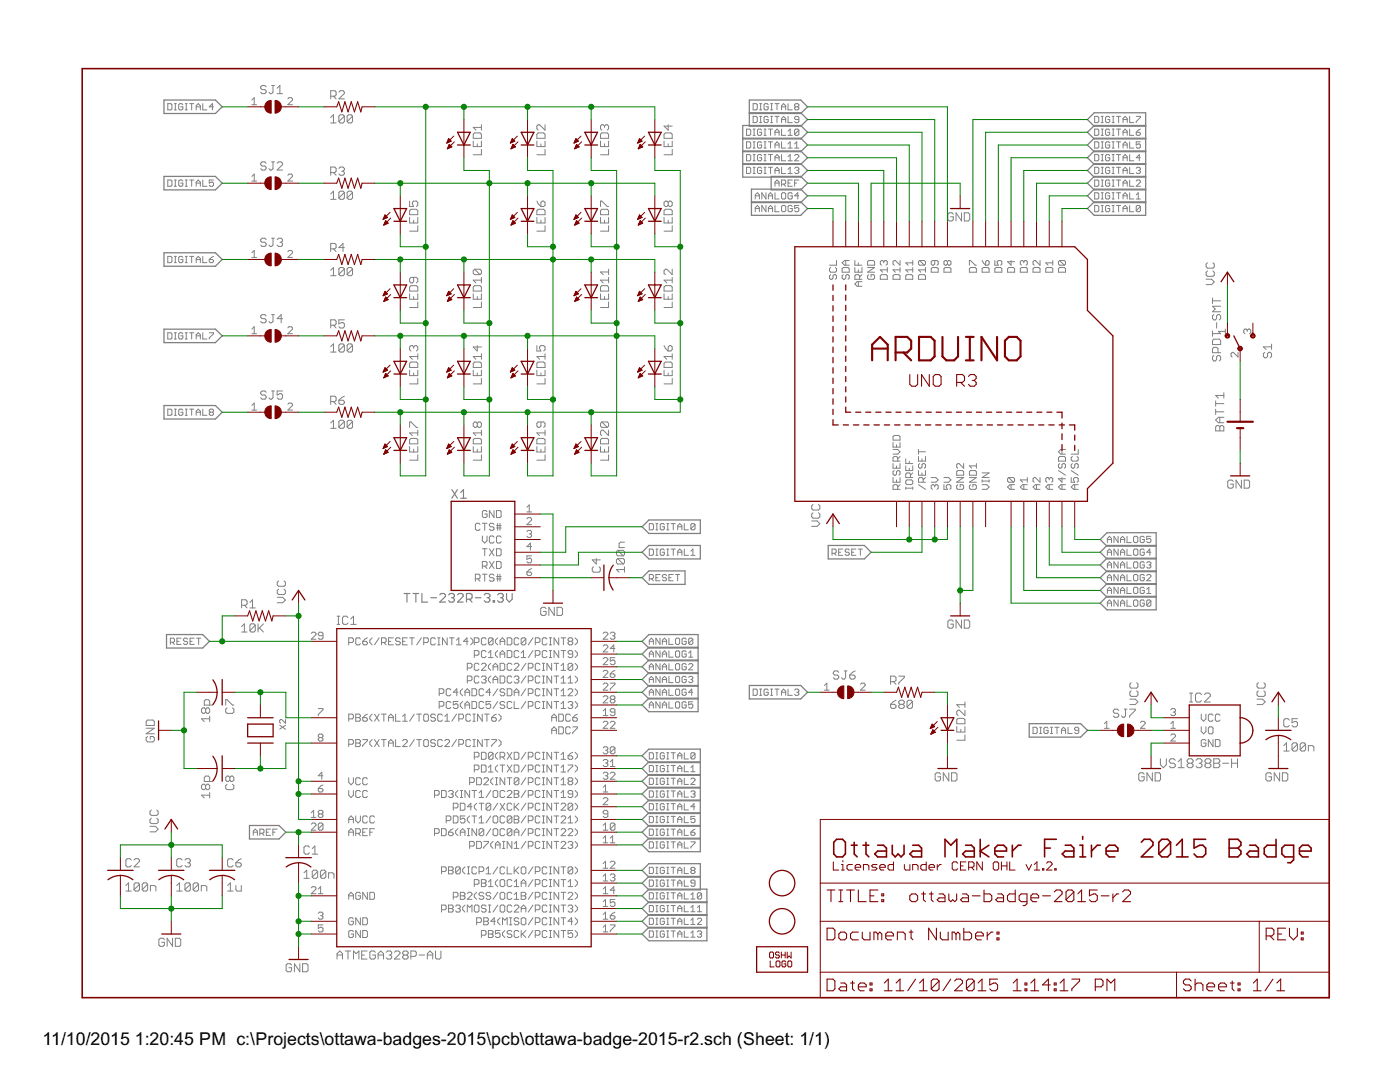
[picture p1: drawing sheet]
<svg xmlns="http://www.w3.org/2000/svg" width="279mm" height="216mm" viewBox="0 0 279 216" stroke-linecap="round" stroke-linejoin="round" font-family="sans-serif">
<defs><g id="words">
<g font-size="4">
<text x="8.5" y="208.5">11/10/2015</text>
<text x="26.9" y="208.5">1:20:45 PM c:\Projects\ottawa-badges-2015\pcb\ottawa-badge-2015-r2.sch (Sheet: 1/1)</text>
</g>
</g></defs>
<g fill="#808080" stroke="#808080" stroke-width=".2">
<path d="M67.3 190.3v1.1z"/>
<path d="M67.3 190.3l.5-.5z"/>
<path d="M67.8 189.8l.5 .5z"/>
<path d="M68.3 190.3v1.1z"/>
<path d="M67.3 190.6h1z"/>
<path d="M69.4 189.8v1.6z"/>
<path d="M68.9 189.8h1.1z"/>
<path d="M70.5 189.8v1.6z"/>
<path d="M70.5 189.8l.6 .5z"/>
<path d="M71.1 190.3l.5-.5z"/>
<path d="M71.6 189.8v1.6z"/>
<path d="M72.2 189.8h1.1z"/>
<path d="M72.2 189.8v1.6z"/>
<path d="M72.2 191.4h1.1z"/>
<path d="M72.2 190.6h.5z"/>
<path d="M74.6 189.8l.3 .2z"/>
<path d="M74.1 189.8h.5z"/>
<path d="M73.8 190l.3-.2z"/>
<path d="M73.8 190v1.1z"/>
<path d="M73.8 191.1l.3 .3z"/>
<path d="M74.1 191.4h.5z"/>
<path d="M74.6 191.4l.3-.3z"/>
<path d="M74.9 190.6v.5z"/>
<path d="M74.4 190.6h.5z"/>
<path d="M75.5 190.3v1.1z"/>
<path d="M75.5 190.3l.5-.5z"/>
<path d="M76 189.8l.5 .5z"/>
<path d="M76.5 190.3v1.1z"/>
<path d="M75.5 190.6h1z"/>
<path d="M77.1 190l.3-.2z"/>
<path d="M77.4 189.8h.5z"/>
<path d="M77.9 189.8l.3 .2z"/>
<path d="M78.2 190v.3z"/>
<path d="M78.2 190.3l-.3 .3z"/>
<path d="M77.6 190.6h.3z"/>
<path d="M77.9 190.6l.3 .2z"/>
<path d="M78.2 190.8v.3z"/>
<path d="M78.2 191.1l-.3 .3z"/>
<path d="M77.4 191.4h.5z"/>
<path d="M77.1 191.1l.3 .3z"/>
<path d="M78.7 191.4h1.1z"/>
<path d="M78.7 191.4l1.1-1.1z"/>
<path d="M79.8 190v.3z"/>
<path d="M79.5 189.8l.3 .2z"/>
<path d="M79 189.8h.5z"/>
<path d="M78.7 190l.3-.2z"/>
<path d="M80.4 190l.2-.2z"/>
<path d="M80.6 189.8h.6z"/>
<path d="M81.2 189.8l.2 .2z"/>
<path d="M81.4 190v.3z"/>
<path d="M81.4 190.3l-.2 .3z"/>
<path d="M81.2 190.6l.2 .2z"/>
<path d="M81.4 190.8v.3z"/>
<path d="M81.2 191.4l.2-.3z"/>
<path d="M80.6 191.4h.6z"/>
<path d="M80.4 191.1l.2 .3z"/>
<path d="M80.4 190.8v.3z"/>
<path d="M80.4 190.8l.2-.2z"/>
<path d="M80.4 190.3l.2 .3z"/>
<path d="M80.4 190v.3z"/>
<path d="M80.6 190.6h.6z"/>
<path d="M82 189.8v1.6z"/>
<path d="M82 189.8h.8z"/>
<path d="M82.8 189.8l.3 .2z"/>
<path d="M83.1 190v.6z"/>
<path d="M83.1 190.6l-.3 .2z"/>
<path d="M82 190.8h.8z"/>
<path d="M83.6 190.6h1.1z"/>
<path d="M85.3 190.3v1.1z"/>
<path d="M85.3 190.3l.5-.5z"/>
<path d="M85.8 189.8l.6 .5z"/>
<path d="M86.4 190.3v1.1z"/>
<path d="M85.3 190.6h1.1z"/>
<path d="M86.9 189.8v1.3z"/>
<path d="M86.9 191.1l.3 .3z"/>
<path d="M87.2 191.4h.5z"/>
<path d="M87.7 191.4l.3-.3z"/>
<path d="M88 189.8v1.3z"/>
<path d="M57.9 192.3l.3 .3z"/>
<path d="M57.4 192.3h.5z"/>
<path d="M57.1 192.6l.3-.3z"/>
<path d="M57.1 192.6v1.1z"/>
<path d="M57.1 193.7l.3 .2z"/>
<path d="M57.4 193.9h.5z"/>
<path d="M57.9 193.9l.3-.2z"/>
<path d="M58.2 193.1v.6z"/>
<path d="M57.7 193.1h.5z"/>
<path d="M58.8 192.3v1.6z"/>
<path d="M58.8 192.3l1 1.6z"/>
<path d="M59.8 192.3v1.6z"/>
<path d="M60.4 192.3v1.6z"/>
<path d="M60.4 193.9h.8z"/>
<path d="M61.2 193.9l.3-.2z"/>
<path d="M61.5 192.6v1.1z"/>
<path d="M61.2 192.3l.3 .3z"/>
<path d="M60.4 192.3h.8z"/>
<path d="M55.3 120.3h1.1z"/>
<path d="M56.4 120.3l.6-.6z"/>
<path d="M56.4 119.2l.6 .5z"/>
<path d="M55.3 119.2h1.1z"/>
<path d="M55.3 117.8l.3-.2z"/>
<path d="M55.3 117.8v.6z"/>
<path d="M55.3 118.4l.3 .2z"/>
<path d="M55.6 118.6h1.1z"/>
<path d="M56.7 118.6l.3-.2z"/>
<path d="M57 117.8v.6z"/>
<path d="M56.7 117.6l.3 .2z"/>
<path d="M55.6 115.9l-.3 .3z"/>
<path d="M55.3 116.2v.5z"/>
<path d="M55.3 116.7l.3 .3z"/>
<path d="M55.6 117h1.1z"/>
<path d="M56.7 117l.3-.3z"/>
<path d="M57 116.2v.5z"/>
<path d="M56.7 115.9l.3 .3z"/>
<path d="M48.2 125l.6-.5z"/>
<path d="M48.8 124.5v1.6z"/>
<path d="M48.2 126.1h1.1z"/>
<path d="M49.9 124.8v1z"/>
<path d="M50.1 124.5l-.2 .3z"/>
<path d="M50.1 124.5h.6z"/>
<path d="M50.7 124.5l.2 .3z"/>
<path d="M50.9 124.8v1z"/>
<path d="M50.9 125.8l-.2 .3z"/>
<path d="M50.1 126.1h.6z"/>
<path d="M49.9 125.8l.2 .3z"/>
<path d="M49.9 125.8l1-1z"/>
<path d="M51.5 124.5v1.6z"/>
<path d="M51.5 125.6l1.1-1.1z"/>
<path d="M51.8 125.3l.8 .8z"/>
<path d="M190 123.7l.2 .3z"/>
<path d="M189.4 123.7h.6z"/>
<path d="M189.4 123.7l-.2 .3z"/>
<path d="M189.2 124v1.1z"/>
<path d="M189.2 125.1l.2 .2z"/>
<path d="M189.4 125.3h.6z"/>
<path d="M190 125.3l.2-.2z"/>
<path d="M190.2 124.5v.6z"/>
<path d="M189.7 124.5h.5z"/>
<path d="M190.8 123.7v1.6z"/>
<path d="M190.8 123.7l1.1 1.6z"/>
<path d="M191.9 123.7v1.6z"/>
<path d="M192.4 123.7v1.6z"/>
<path d="M192.4 125.3h.9z"/>
<path d="M193.3 125.3l.2-.2z"/>
<path d="M193.5 124v1.1z"/>
<path d="M193.3 123.7l.2 .3z"/>
<path d="M192.4 123.7h.9z"/>
<path d="M190 42.5l.2 .2z"/>
<path d="M189.4 42.5h.6z"/>
<path d="M189.4 42.5l-.2 .2z"/>
<path d="M189.2 42.7v1.1z"/>
<path d="M189.2 43.8l.2 .3z"/>
<path d="M189.4 44.1h.6z"/>
<path d="M190 44.1l.2-.3z"/>
<path d="M190.2 43.3v.5z"/>
<path d="M189.7 43.3h.5z"/>
<path d="M190.8 42.5v1.6z"/>
<path d="M190.8 42.5l1.1 1.6z"/>
<path d="M191.9 42.5v1.6z"/>
<path d="M192.4 42.5v1.6z"/>
<path d="M192.4 44.1h.9z"/>
<path d="M193.3 44.1l.2-.3z"/>
<path d="M193.5 42.7v1.1z"/>
<path d="M193.3 42.5l.2 .2z"/>
<path d="M192.4 42.5h.9z"/>
<path d="M60.7 174.2l.5-.6z"/>
<path d="M61.2 173.6v1.7z"/>
<path d="M60.7 175.3h1z"/>
<path d="M62.3 173.9v1.1z"/>
<path d="M62.6 173.6l-.3 .3z"/>
<path d="M62.6 173.6h.5z"/>
<path d="M63.1 173.6l.3 .3z"/>
<path d="M63.4 173.9v1.1z"/>
<path d="M63.4 175l-.3 .3z"/>
<path d="M62.6 175.3h.5z"/>
<path d="M62.3 175l.3 .3z"/>
<path d="M62.3 175l1.1-1.1z"/>
<path d="M63.9 173.9v1.1z"/>
<path d="M63.9 173.9l.3-.3z"/>
<path d="M64.2 173.6h.5z"/>
<path d="M64.7 173.6l.3 .3z"/>
<path d="M65 173.9v1.1z"/>
<path d="M65 175l-.3 .3z"/>
<path d="M64.2 175.3h.5z"/>
<path d="M63.9 175l.3 .3z"/>
<path d="M65 173.9l-1.1 1.1z"/>
<path d="M65.6 174.2v1.1z"/>
<path d="M65.6 174.2h.8z"/>
<path d="M66.4 174.2l.3 .2z"/>
<path d="M66.7 174.4v.9z"/>
<path d="M25.7 176.2l-.6 .5z"/>
<path d="M25.7 176.2v1.6z"/>
<path d="M25.1 177.8h1.1z"/>
<path d="M26.8 176.4v1.1z"/>
<path d="M27 176.2l-.2 .2z"/>
<path d="M27 176.2h.6z"/>
<path d="M27.6 176.2l.2 .2z"/>
<path d="M27.8 176.4v1.1z"/>
<path d="M27.8 177.5l-.2 .3z"/>
<path d="M27 177.8h.6z"/>
<path d="M26.8 177.5l.2 .3z"/>
<path d="M26.8 177.5l1-1.1z"/>
<path d="M28.4 176.4v1.1z"/>
<path d="M28.4 176.4l.3-.2z"/>
<path d="M28.7 176.2h.5z"/>
<path d="M29.2 176.2l.3 .2z"/>
<path d="M29.5 176.4v1.1z"/>
<path d="M29.5 177.5l-.3 .3z"/>
<path d="M28.7 177.8h.5z"/>
<path d="M28.4 177.5l.3 .3z"/>
<path d="M29.5 176.4l-1.1 1.1z"/>
<path d="M30 176.7v1.1z"/>
<path d="M30 176.7h.8z"/>
<path d="M30.8 176.7l.3 .3z"/>
<path d="M31.1 177v.8z"/>
<path d="M35.3 176.7l.5-.5z"/>
<path d="M35.8 176.2v1.6z"/>
<path d="M35.3 177.8h1.1z"/>
<path d="M36.9 176.4v1.1z"/>
<path d="M37.2 176.2l-.3 .2z"/>
<path d="M37.2 176.2h.5z"/>
<path d="M37.7 176.2l.3 .2z"/>
<path d="M38 176.4v1.1z"/>
<path d="M38 177.5l-.3 .3z"/>
<path d="M37.2 177.8h.5z"/>
<path d="M36.9 177.5l.3 .3z"/>
<path d="M36.9 177.5l1.1-1.1z"/>
<path d="M38.5 176.4v1.1z"/>
<path d="M38.5 176.4l.3-.2z"/>
<path d="M38.8 176.2h.5z"/>
<path d="M39.3 176.2l.3 .2z"/>
<path d="M39.6 176.4v1.1z"/>
<path d="M39.6 177.5l-.3 .3z"/>
<path d="M38.8 177.8h.5z"/>
<path d="M38.5 177.5l.3 .3z"/>
<path d="M39.6 176.4l-1.1 1.1z"/>
<path d="M40.2 176.7v1.1z"/>
<path d="M40.2 176.7h.8z"/>
<path d="M41 176.7l.3 .3z"/>
<path d="M41.3 177v.8z"/>
<path d="M29.9 166h1.1z"/>
<path d="M31.6 165.4l-.6 .6z"/>
<path d="M31 164.9l.6 .5z"/>
<path d="M29.9 164.9h1.1z"/>
<path d="M30.2 163.3l-.3 .2z"/>
<path d="M29.9 163.5v.6z"/>
<path d="M29.9 164.1l.3 .2z"/>
<path d="M30.2 164.3h1.1z"/>
<path d="M31.3 164.3l.3-.2z"/>
<path d="M31.6 163.5v.6z"/>
<path d="M31.3 163.3l.3 .2z"/>
<path d="M30.2 161.6l-.3 .3z"/>
<path d="M29.9 161.9v.5z"/>
<path d="M29.9 162.4l.3 .3z"/>
<path d="M30.2 162.7h1.1z"/>
<path d="M31.3 162.7l.3-.3z"/>
<path d="M31.6 161.9v.5z"/>
<path d="M31.3 161.6l.3 .3z"/>
<path d="M32.5 187.2l.3 .3z"/>
<path d="M32 187.2h.5z"/>
<path d="M31.7 187.5l.3-.3z"/>
<path d="M31.7 187.5v1.1z"/>
<path d="M31.7 188.6l.3 .2z"/>
<path d="M32 188.8h.5z"/>
<path d="M32.5 188.8l.3-.2z"/>
<path d="M32.8 188v.6z"/>
<path d="M32.3 188h.5z"/>
<path d="M33.4 187.2v1.6z"/>
<path d="M33.4 187.2l1 1.6z"/>
<path d="M34.4 187.2v1.6z"/>
<path d="M35 187.2v1.6z"/>
<path d="M35 188.8h.8z"/>
<path d="M35.8 188.8l.3-.2z"/>
<path d="M36.1 187.5v1.1z"/>
<path d="M35.8 187.2l.3 .3z"/>
<path d="M35 187.2h.8z"/>
<path d="M162 105h1.1z"/>
<path d="M163.1 105l.5-.5z"/>
<path d="M163.1 103.9l.5 .6z"/>
<path d="M162 103.9h1.1z"/>
<path d="M162.3 102.3l-.3 .3z"/>
<path d="M162 102.6v.5z"/>
<path d="M162 103.1l.3 .3z"/>
<path d="M162.3 103.4h1z"/>
<path d="M163.3 103.4l.3-.3z"/>
<path d="M163.6 102.6v.5z"/>
<path d="M163.3 102.3l.3 .3z"/>
<path d="M162.3 100.7l-.3 .2z"/>
<path d="M162 100.9v.6z"/>
<path d="M162 101.5l.3 .3z"/>
<path d="M162.3 101.8h1z"/>
<path d="M163.3 101.8l.3-.3z"/>
<path d="M163.6 100.9v.6z"/>
<path d="M163.3 100.7l.3 .2z"/>
<path d="M66 23.5l.5-.6z"/>
<path d="M66.5 22.9v1.6z"/>
<path d="M66 24.5h1.1z"/>
<path d="M67.6 23.2v1.1z"/>
<path d="M67.6 23.2l.3-.3z"/>
<path d="M67.9 22.9h.6z"/>
<path d="M68.5 22.9l.2 .3z"/>
<path d="M68.7 23.2v1.1z"/>
<path d="M68.5 24.5l.2-.2z"/>
<path d="M67.9 24.5h.6z"/>
<path d="M67.6 24.3l.3 .2z"/>
<path d="M67.6 24.3l1.1-1.1z"/>
<path d="M69.3 23.2v1.1z"/>
<path d="M69.6 22.9l-.3 .3z"/>
<path d="M69.6 22.9h.5z"/>
<path d="M70.1 22.9l.3 .3z"/>
<path d="M70.4 23.2v1.1z"/>
<path d="M70.4 24.3l-.3 .2z"/>
<path d="M69.6 24.5h.5z"/>
<path d="M69.3 24.3l.3 .2z"/>
<path d="M69.3 24.3l1.1-1.1z"/>
<path d="M66 38.7l.5-.6z"/>
<path d="M66.5 38.1v1.7z"/>
<path d="M66 39.8h1.1z"/>
<path d="M67.6 38.4v1.1z"/>
<path d="M67.6 38.4l.3-.3z"/>
<path d="M67.9 38.1h.6z"/>
<path d="M68.5 38.1l.2 .3z"/>
<path d="M68.7 38.4v1.1z"/>
<path d="M68.5 39.8l.2-.3z"/>
<path d="M67.9 39.8h.6z"/>
<path d="M67.6 39.5l.3 .3z"/>
<path d="M67.6 39.5l1.1-1.1z"/>
<path d="M69.3 38.4v1.1z"/>
<path d="M69.6 38.1l-.3 .3z"/>
<path d="M69.6 38.1h.5z"/>
<path d="M70.1 38.1l.3 .3z"/>
<path d="M70.4 38.4v1.1z"/>
<path d="M70.4 39.5l-.3 .3z"/>
<path d="M69.6 39.8h.5z"/>
<path d="M69.3 39.5l.3 .3z"/>
<path d="M69.3 39.5l1.1-1.1z"/>
<path d="M66 53.9l.5-.5z"/>
<path d="M66.5 53.4v1.6z"/>
<path d="M66 55h1.1z"/>
<path d="M67.6 53.7v1z"/>
<path d="M67.6 53.7l.3-.3z"/>
<path d="M67.9 53.4h.6z"/>
<path d="M68.5 53.4l.2 .3z"/>
<path d="M68.7 53.7v1z"/>
<path d="M68.5 55l.2-.3z"/>
<path d="M67.9 55h.6z"/>
<path d="M67.6 54.7l.3 .3z"/>
<path d="M67.6 54.7l1.1-1z"/>
<path d="M69.3 53.7v1z"/>
<path d="M69.6 53.4l-.3 .3z"/>
<path d="M69.6 53.4h.5z"/>
<path d="M70.1 53.4l.3 .3z"/>
<path d="M70.4 53.7v1z"/>
<path d="M70.4 54.7l-.3 .3z"/>
<path d="M69.6 55h.5z"/>
<path d="M69.3 54.7l.3 .3z"/>
<path d="M69.3 54.7l1.1-1z"/>
<path d="M66 69.2l.5-.6z"/>
<path d="M66.5 68.6v1.7z"/>
<path d="M66 70.3h1.1z"/>
<path d="M67.6 68.9v1.1z"/>
<path d="M67.6 68.9l.3-.3z"/>
<path d="M67.9 68.6h.6z"/>
<path d="M68.5 68.6l.2 .3z"/>
<path d="M68.7 68.9v1.1z"/>
<path d="M68.7 70l-.2 .3z"/>
<path d="M67.9 70.3h.6z"/>
<path d="M67.6 70l.3 .3z"/>
<path d="M67.6 70l1.1-1.1z"/>
<path d="M69.3 68.9v1.1z"/>
<path d="M69.3 68.9l.3-.3z"/>
<path d="M69.6 68.6h.5z"/>
<path d="M70.1 68.6l.3 .3z"/>
<path d="M70.4 68.9v1.1z"/>
<path d="M70.4 70l-.3 .3z"/>
<path d="M69.6 70.3h.5z"/>
<path d="M69.3 70l.3 .3z"/>
<path d="M69.3 70l1.1-1.1z"/>
<path d="M66 84.4l.5-.5z"/>
<path d="M66.5 83.9v1.6z"/>
<path d="M66 85.5h1.1z"/>
<path d="M67.6 84.1v1.1z"/>
<path d="M67.6 84.1l.3-.2z"/>
<path d="M67.9 83.9h.6z"/>
<path d="M68.5 83.9l.2 .2z"/>
<path d="M68.7 84.1v1.1z"/>
<path d="M68.5 85.5l.2-.3z"/>
<path d="M67.9 85.5h.6z"/>
<path d="M67.6 85.2l.3 .3z"/>
<path d="M67.6 85.2l1.1-1.1z"/>
<path d="M69.3 84.1v1.1z"/>
<path d="M69.3 84.1l.3-.2z"/>
<path d="M69.6 83.9h.5z"/>
<path d="M70.1 83.9l.3 .2z"/>
<path d="M70.4 84.1v1.1z"/>
<path d="M70.1 85.5l.3-.3z"/>
<path d="M69.6 85.5h.5z"/>
<path d="M69.3 85.2l.3 .3z"/>
<path d="M70.4 84.1l-1.1 1.1z"/>
<path d="M178.3 140l.5-.3z"/>
<path d="M177.7 140.5l.6-.5z"/>
<path d="M177.7 140.5v.6z"/>
<path d="M177.7 141.1l.3 .3z"/>
<path d="M178 141.4h.5z"/>
<path d="M178.5 141.4l.3-.3z"/>
<path d="M178.8 140.8v.3z"/>
<path d="M178.5 140.5l.3 .3z"/>
<path d="M177.7 140.5h.8z"/>
<path d="M179.4 140l.2-.3z"/>
<path d="M179.6 139.7h.6z"/>
<path d="M180.2 139.7l.3 .3z"/>
<path d="M180.5 140v.3z"/>
<path d="M180.5 140.3l-.3 .2z"/>
<path d="M180.2 140.5l.3 .3z"/>
<path d="M180.5 140.8v.3z"/>
<path d="M180.5 141.1l-.3 .3z"/>
<path d="M179.6 141.4h.6z"/>
<path d="M179.4 141.1l.2 .3z"/>
<path d="M179.4 140.8v.3z"/>
<path d="M179.4 140.8l.2-.3z"/>
<path d="M179.4 140.3l.2 .2z"/>
<path d="M179.4 140v.3z"/>
<path d="M179.6 140.5h.6z"/>
<path d="M181 140v1.1z"/>
<path d="M181 140l.3-.3z"/>
<path d="M181.3 139.7h.5z"/>
<path d="M181.8 139.7l.3 .3z"/>
<path d="M182.1 140v1.1z"/>
<path d="M182.1 141.1l-.3 .3z"/>
<path d="M181.3 141.4h.5z"/>
<path d="M181 141.1l.3 .3z"/>
<path d="M181 141.1l1.1-1.1z"/>
<path d="M187.4 154.2l.3 .3z"/>
<path d="M186.9 154.2h.5z"/>
<path d="M186.9 154.2l-.3 .3z"/>
<path d="M186.6 154.5v1.1z"/>
<path d="M186.6 155.6l.3 .2z"/>
<path d="M186.9 155.8h.5z"/>
<path d="M187.4 155.8l.3-.2z"/>
<path d="M187.7 155v.6z"/>
<path d="M187.2 155h.5z"/>
<path d="M188.3 154.2v1.6z"/>
<path d="M188.3 154.2l1.1 1.6z"/>
<path d="M189.4 154.2v1.6z"/>
<path d="M189.9 154.2v1.6z"/>
<path d="M189.9 155.8h.8z"/>
<path d="M190.7 155.8l.3-.2z"/>
<path d="M191 154.5v1.1z"/>
<path d="M190.7 154.2l.3 .3z"/>
<path d="M189.9 154.2h.8z"/>
<path d="M231.6 151.4v1.2z"/>
<path d="M231.6 152.6l.6 .6z"/>
<path d="M232.2 153.2l.6-.6z"/>
<path d="M232.8 151.4v1.2z"/>
<path d="M234.3 151.4l.2 .3z"/>
<path d="M233.7 151.4h.6z"/>
<path d="M233.4 151.7l.3-.3z"/>
<path d="M233.4 151.7v.3z"/>
<path d="M233.4 152l.3 .3z"/>
<path d="M233.7 152.3h.6z"/>
<path d="M234.3 152.3l.2 .3z"/>
<path d="M234.5 152.6v.3z"/>
<path d="M234.5 152.9l-.2 .3z"/>
<path d="M233.7 153.2h.6z"/>
<path d="M233.4 152.9l.3 .3z"/>
<path d="M235.1 152l.6-.6z"/>
<path d="M235.7 151.4v1.8z"/>
<path d="M235.1 153.2h1.2z"/>
<path d="M236.9 151.7l.3-.3z"/>
<path d="M237.2 151.4h.6z"/>
<path d="M237.8 151.4l.3 .3z"/>
<path d="M238.1 151.7v.3z"/>
<path d="M238.1 152l-.3 .3z"/>
<path d="M237.8 152.3l.3 .3z"/>
<path d="M238.1 152.6v.3z"/>
<path d="M238.1 152.9l-.3 .3z"/>
<path d="M237.2 153.2h.6z"/>
<path d="M236.9 152.9l.3 .3z"/>
<path d="M236.9 152.6v.3z"/>
<path d="M236.9 152.6l.3-.3z"/>
<path d="M236.9 152l.3 .3z"/>
<path d="M236.9 151.7v.3z"/>
<path d="M237.2 152.3h.6z"/>
<path d="M238.7 151.7l.3-.3z"/>
<path d="M239 151.4h.6z"/>
<path d="M239.6 151.4l.3 .3z"/>
<path d="M239.9 151.7v.3z"/>
<path d="M239.9 152l-.3 .3z"/>
<path d="M239.3 152.3h.3z"/>
<path d="M239.6 152.3l.3 .3z"/>
<path d="M239.9 152.6v.3z"/>
<path d="M239.9 152.9l-.3 .3z"/>
<path d="M239 153.2h.6z"/>
<path d="M238.7 152.9l.3 .3z"/>
<path d="M240.5 151.7l.3-.3z"/>
<path d="M240.8 151.4h.6z"/>
<path d="M241.4 151.4l.3 .3z"/>
<path d="M241.7 151.7v.3z"/>
<path d="M241.7 152l-.3 .3z"/>
<path d="M241.4 152.3l.3 .3z"/>
<path d="M241.7 152.6v.3z"/>
<path d="M241.7 152.9l-.3 .3z"/>
<path d="M240.8 153.2h.6z"/>
<path d="M240.5 152.9l.3 .3z"/>
<path d="M240.5 152.6v.3z"/>
<path d="M240.5 152.6l.3-.3z"/>
<path d="M240.5 152l.3 .3z"/>
<path d="M240.5 151.7v.3z"/>
<path d="M240.8 152.3h.6z"/>
<path d="M242.2 151.4v1.8z"/>
<path d="M242.2 151.4h.9z"/>
<path d="M243.1 151.4l.3 .3z"/>
<path d="M243.4 151.7v.3z"/>
<path d="M243.4 152l-.3 .3z"/>
<path d="M243.1 152.3l.3 .3z"/>
<path d="M243.4 152.6v.3z"/>
<path d="M243.4 152.9l-.3 .3z"/>
<path d="M242.2 153.2h.9z"/>
<path d="M242.2 152.3h.9z"/>
<path d="M244 152.3h1.2z"/>
<path d="M245.8 151.4v1.8z"/>
<path d="M245.8 152.3h1.2z"/>
<path d="M247 151.4v1.8z"/>
<path d="M228.1 154.2l.2 .3z"/>
<path d="M227.5 154.2h.6z"/>
<path d="M227.5 154.2l-.2 .3z"/>
<path d="M227.3 154.5v1.1z"/>
<path d="M227.3 155.6l.2 .2z"/>
<path d="M227.5 155.8h.6z"/>
<path d="M228.1 155.8l.2-.2z"/>
<path d="M228.3 155v.6z"/>
<path d="M227.8 155h.5z"/>
<path d="M228.9 154.2v1.6z"/>
<path d="M228.9 154.2l1.1 1.6z"/>
<path d="M230 154.2v1.6z"/>
<path d="M230.5 154.2v1.6z"/>
<path d="M230.5 155.8h.9z"/>
<path d="M231.6 155.6l-.2 .2z"/>
<path d="M231.6 154.5v1.1z"/>
<path d="M231.4 154.2l.2 .3z"/>
<path d="M230.5 154.2h.9z"/>
<path d="M225.5 140.6h1.1z"/>
<path d="M227.1 140l-.5 .6z"/>
<path d="M226.6 139.5l.5 .5z"/>
<path d="M225.5 139.5h1.1z"/>
<path d="M225.7 137.9l-.2 .2z"/>
<path d="M225.5 138.1v.6z"/>
<path d="M225.5 138.7l.2 .3z"/>
<path d="M225.7 139h1.1z"/>
<path d="M227.1 138.7l-.3 .3z"/>
<path d="M227.1 138.1v.6z"/>
<path d="M226.8 137.9l.3 .2z"/>
<path d="M225.7 136.2l-.2 .3z"/>
<path d="M225.5 136.5v.5z"/>
<path d="M225.5 137l.2 .3z"/>
<path d="M225.7 137.3h1.1z"/>
<path d="M227.1 137l-.3 .3z"/>
<path d="M227.1 136.5v.5z"/>
<path d="M226.8 136.2l.3 .3z"/>
<path d="M108.7 121.2l.3 .3z"/>
<path d="M108.2 121.2h.5z"/>
<path d="M108.2 121.2l-.3 .3z"/>
<path d="M107.9 121.5v1z"/>
<path d="M107.9 122.5l.3 .3z"/>
<path d="M108.2 122.8h.5z"/>
<path d="M108.7 122.8l.3-.3z"/>
<path d="M109 122v.5z"/>
<path d="M108.4 122h.6z"/>
<path d="M109.5 121.2v1.6z"/>
<path d="M109.5 121.2l1.1 1.6z"/>
<path d="M110.6 121.2v1.6z"/>
<path d="M111.2 121.2v1.6z"/>
<path d="M111.2 122.8h.8z"/>
<path d="M112.3 122.5l-.3 .3z"/>
<path d="M112.3 121.5v1z"/>
<path d="M112 121.2l.3 .3z"/>
<path d="M111.2 121.2h.8z"/>
<path d="M123 113.6l.5 .6z"/>
<path d="M123 113.6h1.6z"/>
<path d="M124.6 113.1v1.1z"/>
<path d="M123.3 112.5h1.1z"/>
<path d="M123 112.3l.3 .2z"/>
<path d="M123 111.7v.6z"/>
<path d="M123 111.7l.3-.2z"/>
<path d="M123.3 111.5h1.1z"/>
<path d="M124.4 111.5l.2 .2z"/>
<path d="M124.6 111.7v.6z"/>
<path d="M124.6 112.3l-.2 .2z"/>
<path d="M123.3 111.5l1.1 1z"/>
<path d="M123.3 110.9h1.1z"/>
<path d="M123 110.6l.3 .3z"/>
<path d="M123 110.1v.5z"/>
<path d="M123.3 109.8l-.3 .3z"/>
<path d="M123.3 109.8h1.1z"/>
<path d="M124.4 109.8l.2 .3z"/>
<path d="M124.6 110.1v.5z"/>
<path d="M124.6 110.6l-.2 .3z"/>
<path d="M123.3 109.8l1.1 1.1z"/>
<path d="M123.5 109.3h1.1z"/>
<path d="M123.5 108.5v.8z"/>
<path d="M123.5 108.5l.3-.3z"/>
<path d="M123.8 108.2h.8z"/>
<path d="M256.2 148.8l.6-.6z"/>
<path d="M256.8 148.2v1.7z"/>
<path d="M256.2 149.9h1.1z"/>
<path d="M257.9 148.5v1.1z"/>
<path d="M258.1 148.2l-.2 .3z"/>
<path d="M258.1 148.2h.6z"/>
<path d="M258.7 148.2l.2 .3z"/>
<path d="M258.9 148.5v1.1z"/>
<path d="M258.9 149.6l-.2 .3z"/>
<path d="M258.1 149.9h.6z"/>
<path d="M257.9 149.6l.2 .3z"/>
<path d="M257.9 149.6l1-1.1z"/>
<path d="M259.5 148.5v1.1z"/>
<path d="M259.5 148.5l.3-.3z"/>
<path d="M259.8 148.2h.5z"/>
<path d="M260.3 148.2l.3 .3z"/>
<path d="M260.6 148.5v1.1z"/>
<path d="M260.6 149.6l-.3 .3z"/>
<path d="M259.8 149.9h.5z"/>
<path d="M259.5 149.6l.3 .3z"/>
<path d="M259.5 149.6l1.1-1.1z"/>
<path d="M261.1 148.8v1.1z"/>
<path d="M261.1 148.8h.8z"/>
<path d="M261.9 148.8l.3 .2z"/>
<path d="M262.2 149v.9z"/>
<path d="M250.9 140.6h1.1z"/>
<path d="M252.5 140l-.5 .6z"/>
<path d="M252 139.5l.5 .5z"/>
<path d="M250.9 139.5h1.1z"/>
<path d="M251.1 137.9l-.2 .2z"/>
<path d="M250.9 138.1v.6z"/>
<path d="M250.9 138.7l.2 .3z"/>
<path d="M251.1 139h1.1z"/>
<path d="M252.2 139l.3-.3z"/>
<path d="M252.5 138.1v.6z"/>
<path d="M252.2 137.9l.3 .2z"/>
<path d="M251.1 136.2l-.2 .3z"/>
<path d="M250.9 136.5v.5z"/>
<path d="M250.9 137l.2 .3z"/>
<path d="M251.1 137.3h1.1z"/>
<path d="M252.2 137.3l.3-.3z"/>
<path d="M252.5 136.5v.5z"/>
<path d="M252.2 136.2l.3 .3z"/>
<path d="M253.5 154.2l.2 .3z"/>
<path d="M252.9 154.2h.6z"/>
<path d="M252.9 154.2l-.3 .3z"/>
<path d="M252.6 154.5v1.1z"/>
<path d="M252.6 155.6l.3 .2z"/>
<path d="M252.9 155.8h.6z"/>
<path d="M253.5 155.8l.2-.2z"/>
<path d="M253.7 155v.6z"/>
<path d="M253.2 155h.5z"/>
<path d="M254.3 154.2v1.6z"/>
<path d="M254.3 154.2l1.1 1.6z"/>
<path d="M255.4 154.2v1.6z"/>
<path d="M255.9 154.2v1.6z"/>
<path d="M255.9 155.8h.8z"/>
<path d="M256.7 155.8l.3-.2z"/>
<path d="M257 154.5v1.1z"/>
<path d="M256.7 154.2l.3 .3z"/>
<path d="M255.9 154.2h.8z"/>
<path d="M245.9 95.8l.2 .3z"/>
<path d="M245.3 95.8h.6z"/>
<path d="M245 96.1l.3-.3z"/>
<path d="M245 96.1v1.1z"/>
<path d="M245 97.2l.3 .2z"/>
<path d="M245.3 97.4h.6z"/>
<path d="M245.9 97.4l.2-.2z"/>
<path d="M246.1 96.6v.6z"/>
<path d="M245.6 96.6h.5z"/>
<path d="M246.7 95.8v1.6z"/>
<path d="M246.7 95.8l1.1 1.6z"/>
<path d="M247.8 95.8v1.6z"/>
<path d="M248.3 95.8v1.6z"/>
<path d="M248.3 97.4h.8z"/>
<path d="M249.1 97.4l.3-.2z"/>
<path d="M249.4 96.1v1.1z"/>
<path d="M249.1 95.8l.3 .3z"/>
<path d="M248.3 95.8h.8z"/>
<path d="M240.7 56.8h1.1z"/>
<path d="M242.3 56.2l-.5 .6z"/>
<path d="M241.8 55.7l.5 .5z"/>
<path d="M240.7 55.7h1.1z"/>
<path d="M241 54.1l-.3 .2z"/>
<path d="M240.7 54.3v.6z"/>
<path d="M240.7 54.9l.3 .2z"/>
<path d="M241 55.1h1.1z"/>
<path d="M242.1 55.1l.2-.2z"/>
<path d="M242.3 54.3v.6z"/>
<path d="M242.1 54.1l.2 .2z"/>
<path d="M241 52.4l-.3 .3z"/>
<path d="M240.7 52.7v.5z"/>
<path d="M240.7 53.2l.3 .3z"/>
<path d="M241 53.5h1.1z"/>
<path d="M242.1 53.5l.2-.3z"/>
<path d="M242.3 52.7v.5z"/>
<path d="M242.1 52.4l.2 .3z"/>
<path d="M242.3 70.9l-.3 .3z"/>
<path d="M242 71.2v.6z"/>
<path d="M242 71.8l.3 .2z"/>
<path d="M242.3 72h.2z"/>
<path d="M242.5 72l.3-.2z"/>
<path d="M242.8 71.2v.6z"/>
<path d="M242.8 71.2l.3-.3z"/>
<path d="M243.1 70.9h.2z"/>
<path d="M243.3 70.9l.3 .3z"/>
<path d="M243.6 71.2v.6z"/>
<path d="M243.6 71.8l-.3 .2z"/>
<path d="M242 70.4h1.6z"/>
<path d="M242 69.6v.8z"/>
<path d="M242 69.6l.3-.3z"/>
<path d="M242.3 69.3h.5z"/>
<path d="M242.8 69.3l.3 .3z"/>
<path d="M243.1 69.6v.8z"/>
<path d="M242 68.7h1.6z"/>
<path d="M243.6 67.9v.8z"/>
<path d="M243.3 67.7l.3 .2z"/>
<path d="M242.3 67.7h1z"/>
<path d="M242.3 67.7l-.3 .2z"/>
<path d="M242 67.9v.8z"/>
<path d="M242 66.6h1.6z"/>
<path d="M242 66v1.1z"/>
<path d="M242.8 64.4v1.1z"/>
<path d="M242 63l.3-.2z"/>
<path d="M242 63v.6z"/>
<path d="M242 63.6l.3 .2z"/>
<path d="M242.3 63.8h.2z"/>
<path d="M242.5 63.8l.3-.2z"/>
<path d="M242.8 63v.6z"/>
<path d="M242.8 63l.3-.2z"/>
<path d="M243.1 62.8h.2z"/>
<path d="M243.3 62.8l.3 .2z"/>
<path d="M243.6 63v.6z"/>
<path d="M243.6 63.6l-.3 .2z"/>
<path d="M242 62.2h1.6z"/>
<path d="M242 62.2l.5-.5z"/>
<path d="M242 61.1l.5 .6z"/>
<path d="M242 61.1h1.6z"/>
<path d="M242 60h1.6z"/>
<path d="M242 59.5v1.1z"/>
<path d="M45.4 176.7l.6-.5z"/>
<path d="M46 176.2v1.6z"/>
<path d="M45.4 177.8h1.1z"/>
<path d="M47.1 176.7v.8z"/>
<path d="M47.1 177.5l.2 .3z"/>
<path d="M47.3 177.8h.9z"/>
<path d="M48.2 176.7v1.1z"/>
<path d="M40.2 143.4l.6 .6z"/>
<path d="M40.2 143.4h1.6z"/>
<path d="M41.8 142.9v1.1z"/>
<path d="M40.2 142.1l.3 .2z"/>
<path d="M40.2 141.5v.6z"/>
<path d="M40.2 141.5l.3-.3z"/>
<path d="M40.5 141.2h.3z"/>
<path d="M40.8 141.2l.2 .3z"/>
<path d="M41 141.5l.3-.3z"/>
<path d="M41.3 141.2h.3z"/>
<path d="M41.6 141.2l.2 .3z"/>
<path d="M41.8 141.5v.6z"/>
<path d="M41.8 142.1l-.2 .2z"/>
<path d="M41.3 142.3h.3z"/>
<path d="M41 142.1l.3 .2z"/>
<path d="M40.8 142.3l.2-.2z"/>
<path d="M40.5 142.3h.3z"/>
<path d="M41 141.5v.6z"/>
<path d="M40.8 140.7h1.6z"/>
<path d="M40.8 139.9v.8z"/>
<path d="M40.8 139.9l.2-.3z"/>
<path d="M41 139.6h.6z"/>
<path d="M41.6 139.6l.2 .3z"/>
<path d="M41.8 139.9v.8z"/>
<path d="M40.2 158.7l.6 .5z"/>
<path d="M40.2 158.7h1.6z"/>
<path d="M41.8 158.1v1.1z"/>
<path d="M40.2 157.3l.3 .3z"/>
<path d="M40.2 156.8v.5z"/>
<path d="M40.2 156.8l.3-.3z"/>
<path d="M40.5 156.5h.3z"/>
<path d="M40.8 156.5l.2 .3z"/>
<path d="M41.3 156.5l-.3 .3z"/>
<path d="M41.3 156.5h.3z"/>
<path d="M41.6 156.5l.2 .3z"/>
<path d="M41.8 156.8v.5z"/>
<path d="M41.6 157.6l.2-.3z"/>
<path d="M41.3 157.6h.3z"/>
<path d="M41 157.3l.3 .3z"/>
<path d="M40.8 157.6l.2-.3z"/>
<path d="M40.5 157.6h.3z"/>
<path d="M41 156.8v.5z"/>
<path d="M40.8 155.9h1.6z"/>
<path d="M40.8 155.1v.8z"/>
<path d="M40.8 155.1l.2-.2z"/>
<path d="M41 154.9h.6z"/>
<path d="M41.6 154.9l.2 .2z"/>
<path d="M41.8 155.1v.8z"/>
<path d="M29.2 147.2l.2-.2z"/>
<path d="M29.2 147.2v.6z"/>
<path d="M29.2 147.8l.2 .2z"/>
<path d="M29.4 148h1.1z"/>
<path d="M30.5 148l.3-.2z"/>
<path d="M30.8 147.2v.6z"/>
<path d="M30.5 147l.3 .2z"/>
<path d="M30 147h.5z"/>
<path d="M30 147v.5z"/>
<path d="M29.2 146.4h1.6z"/>
<path d="M29.2 146.4l1.6-1.1z"/>
<path d="M29.2 145.3h1.6z"/>
<path d="M29.2 144.8h1.6z"/>
<path d="M30.8 144v.8z"/>
<path d="M30.5 143.7l.3 .3z"/>
<path d="M29.4 143.7h1.1z"/>
<path d="M29.4 143.7l-.2 .3z"/>
<path d="M29.2 144v.8z"/>
<path d="M96.1 185.7v1.4z"/>
<path d="M96.1 185.7h.7z"/>
<path d="M96.8 185.7l.2 .2z"/>
<path d="M97 185.9v.5z"/>
<path d="M97 186.4l-.2 .2z"/>
<path d="M96.1 186.6h.7z"/>
<path d="M97.5 185.7v1.4z"/>
<path d="M97.5 185.7h.7z"/>
<path d="M98.2 185.7l.2 .2z"/>
<path d="M98.4 185.9v.2z"/>
<path d="M98.4 186.1l-.2 .3z"/>
<path d="M98.2 186.4l.2 .2z"/>
<path d="M98.4 186.6v.2z"/>
<path d="M98.4 186.8l-.2 .3z"/>
<path d="M97.5 187.1h.7z"/>
<path d="M97.5 186.4h.7z"/>
<path d="M98.9 185.7h.9z"/>
<path d="M98.9 185.7v.7z"/>
<path d="M98.9 186.4l.4-.3z"/>
<path d="M99.3 186.1h.3z"/>
<path d="M99.6 186.1l.2 .3z"/>
<path d="M99.8 186.4v.4z"/>
<path d="M99.6 187.1l.2-.3z"/>
<path d="M99.1 187.1h.5z"/>
<path d="M98.9 186.8l.2 .3z"/>
<path d="M100.3 186.6l.5 .5z"/>
<path d="M100.3 186.1v.5z"/>
<path d="M100.3 186.1l.5-.4z"/>
<path d="M101.9 185.7l.3 .2z"/>
<path d="M101.5 185.7h.4z"/>
<path d="M101.5 185.7l-.3 .2z"/>
<path d="M101.2 185.9v.2z"/>
<path d="M101.2 186.1l.3 .3z"/>
<path d="M101.5 186.4h.4z"/>
<path d="M101.9 186.4l.3 .2z"/>
<path d="M102.2 186.6v.2z"/>
<path d="M102.2 186.8l-.3 .3z"/>
<path d="M101.5 187.1h.4z"/>
<path d="M101.2 186.8l.3 .3z"/>
<path d="M103.3 185.7l.2 .2z"/>
<path d="M102.8 185.7h.5z"/>
<path d="M102.8 185.7l-.2 .2z"/>
<path d="M102.6 185.9v.9z"/>
<path d="M102.6 186.8l.2 .3z"/>
<path d="M102.8 187.1h.5z"/>
<path d="M103.3 187.1l.2-.3z"/>
<path d="M104 185.7v1.4z"/>
<path d="M104 186.6l.9-.9z"/>
<path d="M104.2 186.4l.7 .7z"/>
<path d="M106.4 185.7l-1 1.4z"/>
<path d="M106.8 185.7v1.4z"/>
<path d="M106.8 185.7h.7z"/>
<path d="M107.5 185.7l.3 .2z"/>
<path d="M107.8 185.9v.5z"/>
<path d="M107.8 186.4l-.3 .2z"/>
<path d="M106.8 186.6h.7z"/>
<path d="M108.9 185.7l.3 .2z"/>
<path d="M108.5 185.7h.4z"/>
<path d="M108.5 185.7l-.3 .2z"/>
<path d="M108.2 185.9v.9z"/>
<path d="M108.2 186.8l.3 .3z"/>
<path d="M108.5 187.1h.4z"/>
<path d="M108.9 187.1l.3-.3z"/>
<path d="M109.6 187.1h.5z"/>
<path d="M109.9 185.7v1.4z"/>
<path d="M109.6 185.7h.5z"/>
<path d="M110.6 185.7v1.4z"/>
<path d="M110.6 185.7l.9 1.4z"/>
<path d="M111.5 185.7v1.4z"/>
<path d="M112.4 185.7v1.4z"/>
<path d="M112 185.7h.9z"/>
<path d="M113.4 185.7h.9z"/>
<path d="M113.4 185.7v.7z"/>
<path d="M113.4 186.4l.4-.3z"/>
<path d="M113.8 186.1h.3z"/>
<path d="M114.1 186.1l.2 .3z"/>
<path d="M114.3 186.4v.4z"/>
<path d="M114.1 187.1l.2-.3z"/>
<path d="M113.6 187.1h.5z"/>
<path d="M113.4 186.8l.2 .3z"/>
<path d="M114.8 187.1l.4-.5z"/>
<path d="M115.2 186.1v.5z"/>
<path d="M114.8 185.7l.4 .4z"/>
<path d="M120.4 185l.4-.4z"/>
<path d="M120.8 184.6v1.3z"/>
<path d="M120.4 185.9h.9z"/>
<path d="M121.8 184.6h.9z"/>
<path d="M122.7 184.6v.2z"/>
<path d="M122.7 184.8l-.9 .9z"/>
<path d="M121.8 185.7v.2z"/>
<path d="M69.6 147.6v1.4z"/>
<path d="M69.6 147.6h.7z"/>
<path d="M70.3 147.6l.2 .2z"/>
<path d="M70.5 147.8v.5z"/>
<path d="M70.5 148.3l-.2 .2z"/>
<path d="M69.6 148.5h.7z"/>
<path d="M71 147.6v1.4z"/>
<path d="M71 147.6h.7z"/>
<path d="M71.7 147.6l.2 .2z"/>
<path d="M71.9 147.8v.2z"/>
<path d="M71.9 148l-.2 .3z"/>
<path d="M71.7 148.3l.2 .2z"/>
<path d="M71.9 148.5v.2z"/>
<path d="M71.9 148.7l-.2 .3z"/>
<path d="M71 149h.7z"/>
<path d="M71 148.3h.7z"/>
<path d="M72.4 147.6h.9z"/>
<path d="M73.3 147.6v.2z"/>
<path d="M73.3 147.8l-.9 .9z"/>
<path d="M72.4 148.7v.3z"/>
<path d="M73.8 148.5l.5 .5z"/>
<path d="M73.8 148v.5z"/>
<path d="M73.8 148l.5-.4z"/>
<path d="M74.7 147.6l1 1.4z"/>
<path d="M75.7 147.6l-1 1.4z"/>
<path d="M76.6 147.6v1.4z"/>
<path d="M76.1 147.6h1z"/>
<path d="M77.5 148v1z"/>
<path d="M77.5 148l.5-.4z"/>
<path d="M78 147.6l.5 .4z"/>
<path d="M78.5 148v1z"/>
<path d="M77.5 148.3h1z"/>
<path d="M79 147.6v1.4z"/>
<path d="M79 149h.9z"/>
<path d="M80.3 149h1z"/>
<path d="M80.3 149l1-1z"/>
<path d="M81.3 147.8v.2z"/>
<path d="M81 147.6l.3 .2z"/>
<path d="M80.6 147.6h.4z"/>
<path d="M80.6 147.6l-.3 .2z"/>
<path d="M82.7 147.6l-1 1.4z"/>
<path d="M83.6 147.6v1.4z"/>
<path d="M83.2 147.6h.9z"/>
<path d="M84.8 147.6h.5z"/>
<path d="M84.8 147.6l-.2 .2z"/>
<path d="M84.6 147.8v.9z"/>
<path d="M84.6 148.7l.2 .3z"/>
<path d="M84.8 149h.5z"/>
<path d="M85.3 149l.2-.3z"/>
<path d="M85.5 147.8v.9z"/>
<path d="M85.3 147.6l.2 .2z"/>
<path d="M86.7 147.6l.2 .2z"/>
<path d="M86.2 147.6h.5z"/>
<path d="M86.2 147.6l-.2 .2z"/>
<path d="M86 147.8v.2z"/>
<path d="M86 148l.2 .3z"/>
<path d="M86.2 148.3h.5z"/>
<path d="M86.7 148.3l.2 .2z"/>
<path d="M86.9 148.5v.2z"/>
<path d="M86.9 148.7l-.2 .3z"/>
<path d="M86.2 149h.5z"/>
<path d="M86 148.7l.2 .3z"/>
<path d="M88.1 147.6l.2 .2z"/>
<path d="M87.6 147.6h.5z"/>
<path d="M87.6 147.6l-.2 .2z"/>
<path d="M87.4 147.8v.9z"/>
<path d="M87.4 148.7l.2 .3z"/>
<path d="M87.6 149h.5z"/>
<path d="M88.1 149l.2-.3z"/>
<path d="M88.8 149h.9z"/>
<path d="M88.8 149l.9-1z"/>
<path d="M89.7 147.8v.2z"/>
<path d="M89.5 147.6l.2 .2z"/>
<path d="M89 147.6h.5z"/>
<path d="M89 147.6l-.2 .2z"/>
<path d="M91.1 147.6l-.9 1.4z"/>
<path d="M91.6 147.6v1.4z"/>
<path d="M91.6 147.6h.7z"/>
<path d="M92.3 147.6l.2 .2z"/>
<path d="M92.5 147.8v.5z"/>
<path d="M92.5 148.3l-.2 .2z"/>
<path d="M91.6 148.5h.7z"/>
<path d="M93.7 147.6l.2 .2z"/>
<path d="M93.2 147.6h.5z"/>
<path d="M93.2 147.6l-.2 .2z"/>
<path d="M93 147.8v.9z"/>
<path d="M93 148.7l.2 .3z"/>
<path d="M93.2 149h.5z"/>
<path d="M93.7 149l.2-.3z"/>
<path d="M94.4 149h.4z"/>
<path d="M94.6 147.6v1.4z"/>
<path d="M94.4 147.6h.4z"/>
<path d="M95.3 147.6v1.4z"/>
<path d="M95.3 147.6l.9 1.4z"/>
<path d="M96.2 147.6v1.4z"/>
<path d="M97.2 147.6v1.4z"/>
<path d="M96.7 147.6h.9z"/>
<path d="M98.1 147.6h1z"/>
<path d="M99.1 147.6v.2z"/>
<path d="M99.1 147.8l-1 .9z"/>
<path d="M98.1 148.7v.3z"/>
<path d="M100 148.5l-.5 .5z"/>
<path d="M100 148v.5z"/>
<path d="M99.5 147.6l.5 .4z"/>
<path d="M63.5 146.7l.3-.2z"/>
<path d="M63.8 146.5h.4z"/>
<path d="M64.2 146.5l.3 .2z"/>
<path d="M64.5 146.7v.2z"/>
<path d="M64.5 146.9l-.3 .3z"/>
<path d="M64.2 147.2l.3 .2z"/>
<path d="M64.5 147.4v.2z"/>
<path d="M64.5 147.6l-.3 .3z"/>
<path d="M63.8 147.9h.4z"/>
<path d="M63.5 147.6l.3 .3z"/>
<path d="M63.5 147.4v.2z"/>
<path d="M63.5 147.4l.3-.2z"/>
<path d="M63.5 146.9l.3 .3z"/>
<path d="M63.5 146.7v.2z"/>
<path d="M63.8 147.2h.4z"/>
<path d="M69.6 142.5v1.4z"/>
<path d="M69.6 142.5h.7z"/>
<path d="M70.3 142.5l.2 .2z"/>
<path d="M70.5 142.7v.5z"/>
<path d="M70.5 143.2l-.2 .2z"/>
<path d="M69.6 143.4h.7z"/>
<path d="M71 142.5v1.4z"/>
<path d="M71 142.5h.7z"/>
<path d="M71.7 142.5l.2 .2z"/>
<path d="M71.9 142.7v.3z"/>
<path d="M71.9 143l-.2 .2z"/>
<path d="M71.7 143.2l.2 .2z"/>
<path d="M71.9 143.4v.3z"/>
<path d="M71.9 143.7l-.2 .2z"/>
<path d="M71 143.9h.7z"/>
<path d="M71 143.2h.7z"/>
<path d="M72.9 142.7l.4-.2z"/>
<path d="M72.9 142.7l-.5 .5z"/>
<path d="M72.4 143.2v.5z"/>
<path d="M72.4 143.7l.2 .2z"/>
<path d="M72.6 143.9h.5z"/>
<path d="M73.1 143.9l.2-.2z"/>
<path d="M73.3 143.4v.3z"/>
<path d="M73.1 143.2l.2 .2z"/>
<path d="M72.4 143.2h.7z"/>
<path d="M73.8 143.4l.5 .5z"/>
<path d="M73.8 143v.4z"/>
<path d="M73.8 143l.5-.5z"/>
<path d="M74.7 142.5l1 1.4z"/>
<path d="M75.7 142.5l-1 1.4z"/>
<path d="M76.6 142.5v1.4z"/>
<path d="M76.1 142.5h1z"/>
<path d="M77.5 143v.9z"/>
<path d="M77.5 143l.5-.5z"/>
<path d="M78 142.5l.5 .5z"/>
<path d="M78.5 143v.9z"/>
<path d="M77.5 143.2h1z"/>
<path d="M79 142.5v1.4z"/>
<path d="M79 143.9h.9z"/>
<path d="M80.3 143l.5-.5z"/>
<path d="M80.8 142.5v1.4z"/>
<path d="M80.3 143.9h1z"/>
<path d="M82.7 142.5l-1 1.4z"/>
<path d="M83.6 142.5v1.4z"/>
<path d="M83.2 142.5h.9z"/>
<path d="M84.8 142.5h.5z"/>
<path d="M84.8 142.5l-.2 .2z"/>
<path d="M84.6 142.7v1z"/>
<path d="M84.6 143.7l.2 .2z"/>
<path d="M84.8 143.9h.5z"/>
<path d="M85.3 143.9l.2-.2z"/>
<path d="M85.5 142.7v1z"/>
<path d="M85.3 142.5l.2 .2z"/>
<path d="M86.7 142.5l.2 .2z"/>
<path d="M86.2 142.5h.5z"/>
<path d="M86.2 142.5l-.2 .2z"/>
<path d="M86 142.7v.3z"/>
<path d="M86 143l.2 .2z"/>
<path d="M86.2 143.2h.5z"/>
<path d="M86.7 143.2l.2 .2z"/>
<path d="M86.9 143.4v.3z"/>
<path d="M86.9 143.7l-.2 .2z"/>
<path d="M86.2 143.9h.5z"/>
<path d="M86 143.7l.2 .2z"/>
<path d="M88.1 142.5l.2 .2z"/>
<path d="M87.6 142.5h.5z"/>
<path d="M87.6 142.5l-.2 .2z"/>
<path d="M87.4 142.7v1z"/>
<path d="M87.4 143.7l.2 .2z"/>
<path d="M87.6 143.9h.5z"/>
<path d="M88.1 143.9l.2-.2z"/>
<path d="M88.8 143l.4-.5z"/>
<path d="M89.2 142.5v1.4z"/>
<path d="M88.8 143.9h.9z"/>
<path d="M91.1 142.5l-.9 1.4z"/>
<path d="M91.6 142.5v1.4z"/>
<path d="M91.6 142.5h.7z"/>
<path d="M92.3 142.5l.2 .2z"/>
<path d="M92.5 142.7v.5z"/>
<path d="M92.5 143.2l-.2 .2z"/>
<path d="M91.6 143.4h.7z"/>
<path d="M93.7 142.5l.2 .2z"/>
<path d="M93.2 142.5h.5z"/>
<path d="M93.2 142.5l-.2 .2z"/>
<path d="M93 142.7v1z"/>
<path d="M93 143.7l.2 .2z"/>
<path d="M93.2 143.9h.5z"/>
<path d="M93.7 143.9l.2-.2z"/>
<path d="M94.4 143.9h.4z"/>
<path d="M94.6 142.5v1.4z"/>
<path d="M94.4 142.5h.4z"/>
<path d="M95.3 142.5v1.4z"/>
<path d="M95.3 142.5l.9 1.4z"/>
<path d="M96.2 142.5v1.4z"/>
<path d="M97.2 142.5v1.4z"/>
<path d="M96.7 142.5h.9z"/>
<path d="M98.6 142.7l.5-.2z"/>
<path d="M98.6 142.7l-.5 .5z"/>
<path d="M98.1 143.2v.5z"/>
<path d="M98.1 143.7l.3 .2z"/>
<path d="M98.4 143.9h.4z"/>
<path d="M98.8 143.9l.3-.2z"/>
<path d="M99.1 143.4v.3z"/>
<path d="M98.8 143.2l.3 .2z"/>
<path d="M98.1 143.2h.7z"/>
<path d="M100 143.4l-.5 .5z"/>
<path d="M100 143v.4z"/>
<path d="M99.5 142.5l.5 .5z"/>
<path d="M63.5 141.4h1z"/>
<path d="M64.5 141.4v.2z"/>
<path d="M64.5 141.6l-1 1z"/>
<path d="M63.5 142.6v.2z"/>
<path d="M70.3 183.1l.2 .3z"/>
<path d="M69.8 183.1h.5z"/>
<path d="M69.8 183.1l-.2 .3z"/>
<path d="M69.6 183.4v.9z"/>
<path d="M69.6 184.3l.2 .2z"/>
<path d="M69.8 184.5h.5z"/>
<path d="M70.3 184.5l.2-.2z"/>
<path d="M70.5 183.8v.5z"/>
<path d="M70.1 183.8h.4z"/>
<path d="M71 183.1v1.4z"/>
<path d="M71 183.1l.9 1.4z"/>
<path d="M71.9 183.1v1.4z"/>
<path d="M72.4 183.1v1.4z"/>
<path d="M72.4 184.5h.7z"/>
<path d="M73.1 184.5l.2-.2z"/>
<path d="M73.3 183.4v.9z"/>
<path d="M73.1 183.1l.2 .3z"/>
<path d="M72.4 183.1h.7z"/>
<path d="M63.5 182.2l.3-.2z"/>
<path d="M63.8 182h.4z"/>
<path d="M64.2 182l.3 .2z"/>
<path d="M64.5 182.2v.3z"/>
<path d="M64.5 182.5l-.3 .2z"/>
<path d="M64 182.7h.2z"/>
<path d="M64.2 182.7l.3 .2z"/>
<path d="M64.5 182.9v.3z"/>
<path d="M64.5 183.2l-.3 .2z"/>
<path d="M63.8 183.4h.4z"/>
<path d="M63.5 183.2l.3 .2z"/>
<path d="M69.6 155.2v.9z"/>
<path d="M69.6 156.1l.5 .5z"/>
<path d="M70.1 156.6l.4-.5z"/>
<path d="M70.5 155.2v.9z"/>
<path d="M71.7 155.2l.2 .2z"/>
<path d="M71.2 155.2h.5z"/>
<path d="M71.2 155.2l-.2 .2z"/>
<path d="M71 155.4v1z"/>
<path d="M71 156.4l.2 .2z"/>
<path d="M71.2 156.6h.5z"/>
<path d="M71.7 156.6l.2-.2z"/>
<path d="M73.1 155.2l.2 .2z"/>
<path d="M72.6 155.2h.5z"/>
<path d="M72.6 155.2l-.2 .2z"/>
<path d="M72.4 155.4v1z"/>
<path d="M72.4 156.4l.2 .2z"/>
<path d="M72.6 156.6h.5z"/>
<path d="M73.1 156.6l.2-.2z"/>
<path d="M64.2 154.1v1.4z"/>
<path d="M64.2 154.1l-.7 .7z"/>
<path d="M63.5 154.8h1z"/>
<path d="M69.6 178.5v1z"/>
<path d="M69.6 178.5l.5-.4z"/>
<path d="M70.1 178.1l.4 .4z"/>
<path d="M70.5 178.5v1z"/>
<path d="M69.6 178.8h.9z"/>
<path d="M71.7 178.1l.2 .2z"/>
<path d="M71.2 178.1h.5z"/>
<path d="M71.2 178.1l-.2 .2z"/>
<path d="M71 178.3v.9z"/>
<path d="M71 179.2l.2 .3z"/>
<path d="M71.2 179.5h.5z"/>
<path d="M71.7 179.5l.2-.3z"/>
<path d="M71.9 178.8v.4z"/>
<path d="M71.5 178.8h.4z"/>
<path d="M72.4 178.1v1.4z"/>
<path d="M72.4 178.1l.9 1.4z"/>
<path d="M73.3 178.1v1.4z"/>
<path d="M73.8 178.1v1.4z"/>
<path d="M73.8 179.5h.7z"/>
<path d="M74.5 179.5l.2-.3z"/>
<path d="M74.7 178.3v.9z"/>
<path d="M74.5 178.1l.2 .2z"/>
<path d="M73.8 178.1h.7z"/>
<path d="M62.1 178.3h1z"/>
<path d="M62.1 178.3l1-.9z"/>
<path d="M63.1 177.2v.2z"/>
<path d="M62.8 176.9l.3 .3z"/>
<path d="M62.4 176.9h.4z"/>
<path d="M62.4 176.9l-.3 .3z"/>
<path d="M63.5 177.4l.5-.5z"/>
<path d="M64 176.9v1.4z"/>
<path d="M63.5 178.3h1z"/>
<path d="M69.6 165.8v1z"/>
<path d="M69.6 165.8l.5-.4z"/>
<path d="M70.1 165.4l.4 .4z"/>
<path d="M70.5 165.8v1z"/>
<path d="M69.6 166.1h.9z"/>
<path d="M71 165.4v1.4z"/>
<path d="M71 165.4h.7z"/>
<path d="M71.7 165.4l.2 .2z"/>
<path d="M71.9 165.6v.5z"/>
<path d="M71.7 166.3l.2-.2z"/>
<path d="M71 166.3h.7z"/>
<path d="M71.5 166.3l.4 .5z"/>
<path d="M72.4 165.4h.9z"/>
<path d="M72.4 165.4v1.4z"/>
<path d="M72.4 166.8h.9z"/>
<path d="M72.4 166.1h.5z"/>
<path d="M73.8 165.4v1.4z"/>
<path d="M73.8 165.4h.9z"/>
<path d="M73.8 166.1h.5z"/>
<path d="M62.1 165.7h1z"/>
<path d="M63.1 164.7l-1 1z"/>
<path d="M63.1 164.5v.2z"/>
<path d="M62.8 164.2l.3 .3z"/>
<path d="M62.4 164.2h.4z"/>
<path d="M62.4 164.2l-.3 .3z"/>
<path d="M63.5 164.5v.9z"/>
<path d="M63.5 164.5l.3-.3z"/>
<path d="M63.8 164.2h.4z"/>
<path d="M64.2 164.2l.3 .3z"/>
<path d="M64.5 164.5v.9z"/>
<path d="M64.5 165.4l-.3 .3z"/>
<path d="M63.8 165.7h.4z"/>
<path d="M63.5 165.4l.3 .3z"/>
<path d="M64.5 164.5l-1 .9z"/>
<path d="M69.6 163.3v.9z"/>
<path d="M69.6 163.3l.5-.5z"/>
<path d="M70.1 162.8l.4 .5z"/>
<path d="M70.5 163.3v.9z"/>
<path d="M69.6 163.5h.9z"/>
<path d="M71 162.8v.9z"/>
<path d="M71 163.7l.5 .5z"/>
<path d="M71.5 164.2l.4-.5z"/>
<path d="M71.9 162.8v.9z"/>
<path d="M73.1 162.8l.2 .2z"/>
<path d="M72.6 162.8h.5z"/>
<path d="M72.6 162.8l-.2 .2z"/>
<path d="M72.4 163v1z"/>
<path d="M72.4 164l.2 .2z"/>
<path d="M72.6 164.2h.5z"/>
<path d="M73.1 164.2l.2-.2z"/>
<path d="M74.5 162.8l.2 .2z"/>
<path d="M74 162.8h.5z"/>
<path d="M74 162.8l-.2 .2z"/>
<path d="M73.8 163v1z"/>
<path d="M73.8 164l.2 .2z"/>
<path d="M74 164.2h.5z"/>
<path d="M74.5 164.2l.2-.2z"/>
<path d="M62.6 161.7l-.5 .5z"/>
<path d="M62.6 161.7v1.4z"/>
<path d="M62.1 163.1h1z"/>
<path d="M63.8 161.7l-.3 .2z"/>
<path d="M63.8 161.7h.4z"/>
<path d="M64.2 161.7l.3 .2z"/>
<path d="M64.5 161.9v.3z"/>
<path d="M64.5 162.2l-.3 .2z"/>
<path d="M64.2 162.4l.3 .2z"/>
<path d="M64.5 162.6v.3z"/>
<path d="M64.5 162.9l-.3 .2z"/>
<path d="M63.8 163.1h.4z"/>
<path d="M63.5 162.9l.3 .2z"/>
<path d="M63.5 162.6v.3z"/>
<path d="M63.5 162.6l.3-.2z"/>
<path d="M63.5 162.2l.3 .2z"/>
<path d="M63.5 161.9v.3z"/>
<path d="M63.8 162.4h.4z"/>
<path d="M95.1 183.1v1.4z"/>
<path d="M95.1 183.1h.7z"/>
<path d="M95.8 183.1l.3 .3z"/>
<path d="M96.1 183.4v.4z"/>
<path d="M95.8 184.1l.3-.3z"/>
<path d="M95.1 184.1h.7z"/>
<path d="M96.5 183.1v1.4z"/>
<path d="M96.5 183.1h.7z"/>
<path d="M97.2 183.1l.3 .3z"/>
<path d="M97.5 183.4v.2z"/>
<path d="M97.5 183.6l-.3 .2z"/>
<path d="M97.2 183.8l.3 .3z"/>
<path d="M97.5 184.1v.2z"/>
<path d="M97.2 184.5l.3-.2z"/>
<path d="M96.5 184.5h.7z"/>
<path d="M96.5 183.8h.7z"/>
<path d="M98.6 183.1v1.4z"/>
<path d="M98.6 183.1l-.7 .7z"/>
<path d="M97.9 183.8h1z"/>
<path d="M99.3 184.1l.5 .4z"/>
<path d="M99.3 183.6v.5z"/>
<path d="M99.3 183.6l.5-.5z"/>
<path d="M100.3 183.1v1.4z"/>
<path d="M100.3 183.1l.5 .5z"/>
<path d="M100.8 183.6l.4-.5z"/>
<path d="M101.2 183.1v1.4z"/>
<path d="M101.7 184.5h.5z"/>
<path d="M101.9 183.1v1.4z"/>
<path d="M101.7 183.1h.5z"/>
<path d="M103.3 183.1l.2 .3z"/>
<path d="M102.8 183.1h.5z"/>
<path d="M102.8 183.1l-.2 .3z"/>
<path d="M102.6 183.4v.2z"/>
<path d="M102.6 183.6l.2 .2z"/>
<path d="M102.8 183.8h.5z"/>
<path d="M103.3 183.8l.2 .3z"/>
<path d="M103.5 184.1v.2z"/>
<path d="M103.3 184.5l.2-.2z"/>
<path d="M102.8 184.5h.5z"/>
<path d="M102.6 184.3l.2 .2z"/>
<path d="M104.2 183.1h.5z"/>
<path d="M104.2 183.1l-.2 .3z"/>
<path d="M104 183.4v.9z"/>
<path d="M104 184.3l.2 .2z"/>
<path d="M104.2 184.5h.5z"/>
<path d="M104.7 184.5l.2-.2z"/>
<path d="M104.9 183.4v.9z"/>
<path d="M104.7 183.1l.2 .3z"/>
<path d="M106.4 183.1l-1 1.4z"/>
<path d="M106.8 183.1v1.4z"/>
<path d="M106.8 183.1h.7z"/>
<path d="M107.5 183.1l.3 .3z"/>
<path d="M107.8 183.4v.4z"/>
<path d="M107.8 183.8l-.3 .3z"/>
<path d="M106.8 184.1h.7z"/>
<path d="M108.9 183.1l.3 .3z"/>
<path d="M108.5 183.1h.4z"/>
<path d="M108.5 183.1l-.3 .3z"/>
<path d="M108.2 183.4v.9z"/>
<path d="M108.2 184.3l.3 .2z"/>
<path d="M108.5 184.5h.4z"/>
<path d="M108.9 184.5l.3-.2z"/>
<path d="M109.6 184.5h.5z"/>
<path d="M109.9 183.1v1.4z"/>
<path d="M109.6 183.1h.5z"/>
<path d="M110.6 183.1v1.4z"/>
<path d="M110.6 183.1l.9 1.4z"/>
<path d="M111.5 183.1v1.4z"/>
<path d="M112.4 183.1v1.4z"/>
<path d="M112 183.1h.9z"/>
<path d="M114.1 183.1v1.4z"/>
<path d="M114.1 183.1l-.7 .7z"/>
<path d="M113.4 183.8h.9z"/>
<path d="M114.8 184.5l.4-.4z"/>
<path d="M115.2 183.6v.5z"/>
<path d="M114.8 183.1l.4 .5z"/>
<path d="M120.4 182.5l.4-.5z"/>
<path d="M120.8 182v1.4z"/>
<path d="M120.4 183.4h.9z"/>
<path d="M122.3 182.2l.4-.2z"/>
<path d="M122.3 182.2l-.5 .5z"/>
<path d="M121.8 182.7v.5z"/>
<path d="M121.8 183.2l.2 .2z"/>
<path d="M122 183.4h.5z"/>
<path d="M122.5 183.4l.2-.2z"/>
<path d="M122.7 182.9v.3z"/>
<path d="M122.5 182.7l.2 .2z"/>
<path d="M121.8 182.7h.7z"/>
<path d="M88.1 180.6v1.4z"/>
<path d="M88.1 180.6h.7z"/>
<path d="M88.8 180.6l.2 .2z"/>
<path d="M89 180.8v.5z"/>
<path d="M88.8 181.5l.2-.2z"/>
<path d="M88.1 181.5h.7z"/>
<path d="M89.5 180.6v1.4z"/>
<path d="M89.5 180.6h.7z"/>
<path d="M90.2 180.6l.2 .2z"/>
<path d="M90.4 180.8v.3z"/>
<path d="M90.4 181.1l-.2 .2z"/>
<path d="M90.2 181.3l.2 .2z"/>
<path d="M90.4 181.5v.3z"/>
<path d="M90.4 181.8l-.2 .2z"/>
<path d="M89.5 182h.7z"/>
<path d="M89.5 181.3h.7z"/>
<path d="M91.2 180.6l-.3 .2z"/>
<path d="M91.2 180.6h.4z"/>
<path d="M91.6 180.6l.3 .2z"/>
<path d="M91.9 180.8v.3z"/>
<path d="M91.9 181.1l-.3 .2z"/>
<path d="M91.4 181.3h.2z"/>
<path d="M91.6 181.3l.3 .2z"/>
<path d="M91.9 181.5v.3z"/>
<path d="M91.6 182l.3-.2z"/>
<path d="M91.2 182h.4z"/>
<path d="M90.9 181.8l.3 .2z"/>
<path d="M92.3 181.5l.5 .5z"/>
<path d="M92.3 181.1v.4z"/>
<path d="M92.3 181.1l.5-.5z"/>
<path d="M93.3 180.6v1.4z"/>
<path d="M93.3 180.6l.4 .5z"/>
<path d="M93.7 181.1l.5-.5z"/>
<path d="M94.2 180.6v1.4z"/>
<path d="M94.9 180.6h.5z"/>
<path d="M94.9 180.6l-.2 .2z"/>
<path d="M94.7 180.8v1z"/>
<path d="M94.7 181.8l.2 .2z"/>
<path d="M94.9 182h.5z"/>
<path d="M95.4 182l.2-.2z"/>
<path d="M95.6 180.8v1z"/>
<path d="M95.4 180.6l.2 .2z"/>
<path d="M96.8 180.6l.2 .2z"/>
<path d="M96.3 180.6h.5z"/>
<path d="M96.3 180.6l-.2 .2z"/>
<path d="M96.1 180.8v.3z"/>
<path d="M96.1 181.1l.2 .2z"/>
<path d="M96.3 181.3h.5z"/>
<path d="M96.8 181.3l.2 .2z"/>
<path d="M97 181.5v.3z"/>
<path d="M97 181.8l-.2 .2z"/>
<path d="M96.3 182h.5z"/>
<path d="M96.1 181.8l.2 .2z"/>
<path d="M97.5 182h.4z"/>
<path d="M97.7 180.6v1.4z"/>
<path d="M97.5 180.6h.4z"/>
<path d="M99.3 180.6l-.9 1.4z"/>
<path d="M100 180.6h.5z"/>
<path d="M100 180.6l-.2 .2z"/>
<path d="M99.8 180.8v1z"/>
<path d="M99.8 181.8l.2 .2z"/>
<path d="M100 182h.5z"/>
<path d="M100.5 182l.2-.2z"/>
<path d="M100.7 180.8v1z"/>
<path d="M100.5 180.6l.2 .2z"/>
<path d="M101.9 180.6l.3 .2z"/>
<path d="M101.5 180.6h.4z"/>
<path d="M101.5 180.6l-.3 .2z"/>
<path d="M101.2 180.8v1z"/>
<path d="M101.2 181.8l.3 .2z"/>
<path d="M101.5 182h.4z"/>
<path d="M101.9 182l.3-.2z"/>
<path d="M102.6 182h.9z"/>
<path d="M102.6 182l.9-.9z"/>
<path d="M103.5 180.8v.3z"/>
<path d="M103.3 180.6l.2 .2z"/>
<path d="M102.8 180.6h.5z"/>
<path d="M102.8 180.6l-.2 .2z"/>
<path d="M104 181.1v.9z"/>
<path d="M104 181.1l.5-.5z"/>
<path d="M104.5 180.6l.4 .5z"/>
<path d="M104.9 181.1v.9z"/>
<path d="M104 181.3h.9z"/>
<path d="M106.4 180.6l-1 1.4z"/>
<path d="M106.8 180.6v1.4z"/>
<path d="M106.8 180.6h.7z"/>
<path d="M107.5 180.6l.3 .2z"/>
<path d="M107.8 180.8v.5z"/>
<path d="M107.8 181.3l-.3 .2z"/>
<path d="M106.8 181.5h.7z"/>
<path d="M108.9 180.6l.3 .2z"/>
<path d="M108.5 180.6h.4z"/>
<path d="M108.5 180.6l-.3 .2z"/>
<path d="M108.2 180.8v1z"/>
<path d="M108.2 181.8l.3 .2z"/>
<path d="M108.5 182h.4z"/>
<path d="M108.9 182l.3-.2z"/>
<path d="M109.6 182h.5z"/>
<path d="M109.9 180.6v1.4z"/>
<path d="M109.6 180.6h.5z"/>
<path d="M110.6 180.6v1.4z"/>
<path d="M110.6 180.6l.9 1.4z"/>
<path d="M111.5 180.6v1.4z"/>
<path d="M112.4 180.6v1.4z"/>
<path d="M112 180.6h.9z"/>
<path d="M113.6 180.6l-.2 .2z"/>
<path d="M113.6 180.6h.5z"/>
<path d="M114.1 180.6l.2 .2z"/>
<path d="M114.3 180.8v.3z"/>
<path d="M114.3 181.1l-.2 .2z"/>
<path d="M113.8 181.3h.3z"/>
<path d="M114.1 181.3l.2 .2z"/>
<path d="M114.3 181.5v.3z"/>
<path d="M114.1 182l.2-.2z"/>
<path d="M113.6 182h.5z"/>
<path d="M113.4 181.8l.2 .2z"/>
<path d="M114.8 182l.4-.5z"/>
<path d="M115.2 181.1v.4z"/>
<path d="M114.8 180.6l.4 .5z"/>
<path d="M120.4 179.9l.4-.4z"/>
<path d="M120.8 179.5v1.4z"/>
<path d="M120.4 180.9h.9z"/>
<path d="M121.8 179.5h.9z"/>
<path d="M121.8 179.5v.7z"/>
<path d="M121.8 180.2l.5-.3z"/>
<path d="M122.3 179.9h.2z"/>
<path d="M122.5 179.9l.2 .3z"/>
<path d="M122.7 180.2v.4z"/>
<path d="M122.5 180.9l.2-.3z"/>
<path d="M122 180.9h.5z"/>
<path d="M121.8 180.6l.2 .3z"/>
<path d="M90.5 178.1v1.4z"/>
<path d="M90.5 178.1h.7z"/>
<path d="M91.2 178.1l.2 .2z"/>
<path d="M91.4 178.3v.5z"/>
<path d="M91.4 178.8l-.2 .2z"/>
<path d="M90.5 179h.7z"/>
<path d="M91.9 178.1v1.4z"/>
<path d="M91.9 178.1h.7z"/>
<path d="M92.6 178.1l.2 .2z"/>
<path d="M92.8 178.3v.2z"/>
<path d="M92.8 178.5l-.2 .3z"/>
<path d="M92.6 178.8l.2 .2z"/>
<path d="M92.8 179v.2z"/>
<path d="M92.8 179.2l-.2 .3z"/>
<path d="M91.9 179.5h.7z"/>
<path d="M91.9 178.8h.7z"/>
<path d="M93.3 179.5h.9z"/>
<path d="M94.2 178.5l-.9 1z"/>
<path d="M94.2 178.3v.2z"/>
<path d="M94 178.1l.2 .2z"/>
<path d="M93.5 178.1h.5z"/>
<path d="M93.5 178.1l-.2 .2z"/>
<path d="M94.7 179l.4 .5z"/>
<path d="M94.7 178.5v.5z"/>
<path d="M94.7 178.5l.4-.4z"/>
<path d="M96.3 178.1l.2 .2z"/>
<path d="M95.8 178.1h.5z"/>
<path d="M95.8 178.1l-.2 .2z"/>
<path d="M95.6 178.3v.2z"/>
<path d="M95.6 178.5l.2 .3z"/>
<path d="M95.8 178.8h.5z"/>
<path d="M96.3 178.8l.2 .2z"/>
<path d="M96.5 179v.2z"/>
<path d="M96.5 179.2l-.2 .3z"/>
<path d="M95.8 179.5h.5z"/>
<path d="M95.6 179.2l.2 .3z"/>
<path d="M97.7 178.1l.2 .2z"/>
<path d="M97.2 178.1h.5z"/>
<path d="M97.2 178.1l-.2 .2z"/>
<path d="M97 178.3v.2z"/>
<path d="M97 178.5l.2 .3z"/>
<path d="M97.2 178.8h.5z"/>
<path d="M97.7 178.8l.2 .2z"/>
<path d="M97.9 179v.2z"/>
<path d="M97.9 179.2l-.2 .3z"/>
<path d="M97.2 179.5h.5z"/>
<path d="M97 179.2l.2 .3z"/>
<path d="M99.3 178.1l-.9 1.4z"/>
<path d="M100 178.1h.5z"/>
<path d="M100 178.1l-.2 .2z"/>
<path d="M99.8 178.3v.9z"/>
<path d="M99.8 179.2l.2 .3z"/>
<path d="M100 179.5h.5z"/>
<path d="M100.5 179.5l.2-.3z"/>
<path d="M100.7 178.3v.9z"/>
<path d="M100.5 178.1l.2 .2z"/>
<path d="M101.9 178.1l.3 .2z"/>
<path d="M101.5 178.1h.4z"/>
<path d="M101.5 178.1l-.3 .2z"/>
<path d="M101.2 178.3v.9z"/>
<path d="M101.2 179.2l.3 .3z"/>
<path d="M101.5 179.5h.4z"/>
<path d="M101.9 179.5l.3-.3z"/>
<path d="M102.6 178.5l.5-.4z"/>
<path d="M103.1 178.1v1.4z"/>
<path d="M102.6 179.5h.9z"/>
<path d="M104 178.1v1.4z"/>
<path d="M104 178.1h.7z"/>
<path d="M104.7 178.1l.2 .2z"/>
<path d="M104.9 178.3v.2z"/>
<path d="M104.9 178.5l-.2 .3z"/>
<path d="M104.7 178.8l.2 .2z"/>
<path d="M104.9 179v.2z"/>
<path d="M104.9 179.2l-.2 .3z"/>
<path d="M104 179.5h.7z"/>
<path d="M104 178.8h.7z"/>
<path d="M106.4 178.1l-1 1.4z"/>
<path d="M106.8 178.1v1.4z"/>
<path d="M106.8 178.1h.7z"/>
<path d="M107.5 178.1l.3 .2z"/>
<path d="M107.8 178.3v.5z"/>
<path d="M107.8 178.8l-.3 .2z"/>
<path d="M106.8 179h.7z"/>
<path d="M108.9 178.1l.3 .2z"/>
<path d="M108.5 178.1h.4z"/>
<path d="M108.5 178.1l-.3 .2z"/>
<path d="M108.2 178.3v.9z"/>
<path d="M108.2 179.2l.3 .3z"/>
<path d="M108.5 179.5h.4z"/>
<path d="M108.9 179.5l.3-.3z"/>
<path d="M109.6 179.5h.5z"/>
<path d="M109.9 178.1v1.4z"/>
<path d="M109.6 178.1h.5z"/>
<path d="M110.6 178.1v1.4z"/>
<path d="M110.6 178.1l.9 1.4z"/>
<path d="M111.5 178.1v1.4z"/>
<path d="M112.4 178.1v1.4z"/>
<path d="M112 178.1h.9z"/>
<path d="M113.4 179.5h.9z"/>
<path d="M113.4 179.5l.9-1z"/>
<path d="M114.3 178.3v.2z"/>
<path d="M114.1 178.1l.2 .2z"/>
<path d="M113.6 178.1h.5z"/>
<path d="M113.6 178.1l-.2 .2z"/>
<path d="M114.8 179.5l.4-.5z"/>
<path d="M115.2 178.5v.5z"/>
<path d="M114.8 178.1l.4 .4z"/>
<path d="M120.4 177.4l.4-.5z"/>
<path d="M120.8 176.9v1.4z"/>
<path d="M120.4 178.3h.9z"/>
<path d="M122.5 176.9v1.4z"/>
<path d="M122.5 176.9l-.7 .7z"/>
<path d="M121.8 177.6h.9z"/>
<path d="M94.7 175.5v1.4z"/>
<path d="M94.7 175.5h.7z"/>
<path d="M95.4 175.5l.2 .2z"/>
<path d="M95.6 175.7v.5z"/>
<path d="M95.6 176.2l-.2 .2z"/>
<path d="M94.7 176.4h.7z"/>
<path d="M96.1 175.5v1.4z"/>
<path d="M96.1 175.5h.7z"/>
<path d="M96.8 175.5l.2 .2z"/>
<path d="M97 175.7v.3z"/>
<path d="M97 176l-.2 .2z"/>
<path d="M96.8 176.2l.2 .2z"/>
<path d="M97 176.4v.3z"/>
<path d="M97 176.7l-.2 .2z"/>
<path d="M96.1 176.9h.7z"/>
<path d="M96.1 176.2h.7z"/>
<path d="M97.5 176l.4-.5z"/>
<path d="M97.9 175.5v1.4z"/>
<path d="M97.5 176.9h.9z"/>
<path d="M98.9 176.4l.4 .5z"/>
<path d="M98.9 176v.4z"/>
<path d="M98.9 176l.4-.5z"/>
<path d="M100 175.5h.5z"/>
<path d="M100 175.5l-.2 .2z"/>
<path d="M99.8 175.7v1z"/>
<path d="M99.8 176.7l.2 .2z"/>
<path d="M100 176.9h.5z"/>
<path d="M100.5 176.9l.2-.2z"/>
<path d="M100.7 175.7v1z"/>
<path d="M100.5 175.5l.2 .2z"/>
<path d="M101.9 175.5l.3 .2z"/>
<path d="M101.5 175.5h.4z"/>
<path d="M101.5 175.5l-.3 .2z"/>
<path d="M101.2 175.7v1z"/>
<path d="M101.2 176.7l.3 .2z"/>
<path d="M101.5 176.9h.4z"/>
<path d="M101.9 176.9l.3-.2z"/>
<path d="M102.6 176l.5-.5z"/>
<path d="M103.1 175.5v1.4z"/>
<path d="M102.6 176.9h.9z"/>
<path d="M104 176v.9z"/>
<path d="M104 176l.5-.5z"/>
<path d="M104.5 175.5l.4 .5z"/>
<path d="M104.9 176v.9z"/>
<path d="M104 176.2h.9z"/>
<path d="M106.4 175.5l-1 1.4z"/>
<path d="M106.8 175.5v1.4z"/>
<path d="M106.8 175.5h.7z"/>
<path d="M107.5 175.5l.3 .2z"/>
<path d="M107.8 175.7v.5z"/>
<path d="M107.8 176.2l-.3 .2z"/>
<path d="M106.8 176.4h.7z"/>
<path d="M108.9 175.5l.3 .2z"/>
<path d="M108.5 175.5h.4z"/>
<path d="M108.5 175.5l-.3 .2z"/>
<path d="M108.2 175.7v1z"/>
<path d="M108.2 176.7l.3 .2z"/>
<path d="M108.5 176.9h.4z"/>
<path d="M108.9 176.9l.3-.2z"/>
<path d="M109.6 176.9h.5z"/>
<path d="M109.9 175.5v1.4z"/>
<path d="M109.6 175.5h.5z"/>
<path d="M110.6 175.5v1.4z"/>
<path d="M110.6 175.5l.9 1.4z"/>
<path d="M111.5 175.5v1.4z"/>
<path d="M112.4 175.5v1.4z"/>
<path d="M112 175.5h.9z"/>
<path d="M113.4 176l.4-.5z"/>
<path d="M113.8 175.5v1.4z"/>
<path d="M113.4 176.9h.9z"/>
<path d="M114.8 176.9l.4-.5z"/>
<path d="M115.2 176v.4z"/>
<path d="M114.8 175.5l.4 .5z"/>
<path d="M120.4 174.9l.4-.5z"/>
<path d="M120.8 174.4v1.4z"/>
<path d="M120.4 175.8h.9z"/>
<path d="M122 174.4l-.2 .2z"/>
<path d="M122 174.4h.5z"/>
<path d="M122.5 174.4l.2 .2z"/>
<path d="M122.7 174.6v.3z"/>
<path d="M122.7 174.9l-.2 .2z"/>
<path d="M122.3 175.1h.2z"/>
<path d="M122.5 175.1l.2 .2z"/>
<path d="M122.7 175.3v.3z"/>
<path d="M122.5 175.8l.2-.2z"/>
<path d="M122 175.8h.5z"/>
<path d="M121.8 175.6l.2 .2z"/>
<path d="M88.1 173v1.4z"/>
<path d="M88.1 173h.7z"/>
<path d="M88.8 173l.2 .2z"/>
<path d="M89 173.2v.5z"/>
<path d="M88.8 173.9l.2-.2z"/>
<path d="M88.1 173.9h.7z"/>
<path d="M89.5 173v1.4z"/>
<path d="M89.5 173h.7z"/>
<path d="M90.2 173l.2 .2z"/>
<path d="M90.4 173.2v.2z"/>
<path d="M90.4 173.4l-.2 .3z"/>
<path d="M90.2 173.7l.2 .2z"/>
<path d="M90.4 173.9v.2z"/>
<path d="M90.4 174.1l-.2 .3z"/>
<path d="M89.5 174.4h.7z"/>
<path d="M89.5 173.7h.7z"/>
<path d="M90.9 173.2v.9z"/>
<path d="M91.2 173l-.3 .2z"/>
<path d="M91.2 173h.4z"/>
<path d="M91.6 173l.3 .2z"/>
<path d="M91.9 173.2v.9z"/>
<path d="M91.6 174.4l.3-.3z"/>
<path d="M91.2 174.4h.4z"/>
<path d="M90.9 174.1l.3 .3z"/>
<path d="M90.9 174.1l1-.9z"/>
<path d="M92.3 173.9l.5 .5z"/>
<path d="M92.3 173.4v.5z"/>
<path d="M92.3 173.4l.5-.4z"/>
<path d="M93.3 174.4h.4z"/>
<path d="M93.5 173v1.4z"/>
<path d="M93.3 173h.4z"/>
<path d="M94.9 173l.2 .2z"/>
<path d="M94.4 173h.5z"/>
<path d="M94.4 173l-.2 .2z"/>
<path d="M94.2 173.2v.9z"/>
<path d="M94.2 174.1l.2 .3z"/>
<path d="M94.4 174.4h.5z"/>
<path d="M94.9 174.4l.2-.3z"/>
<path d="M95.6 173v1.4z"/>
<path d="M95.6 173h.7z"/>
<path d="M96.3 173l.2 .2z"/>
<path d="M96.5 173.2v.5z"/>
<path d="M96.5 173.7l-.2 .2z"/>
<path d="M95.6 173.9h.7z"/>
<path d="M97 173.4l.5-.4z"/>
<path d="M97.5 173v1.4z"/>
<path d="M97 174.4h.9z"/>
<path d="M99.3 173l-.9 1.4z"/>
<path d="M100.5 173l.2 .2z"/>
<path d="M100 173h.5z"/>
<path d="M100 173l-.2 .2z"/>
<path d="M99.8 173.2v.9z"/>
<path d="M99.8 174.1l.2 .3z"/>
<path d="M100 174.4h.5z"/>
<path d="M100.5 174.4l.2-.3z"/>
<path d="M101.2 173v1.4z"/>
<path d="M101.2 174.4h1z"/>
<path d="M102.6 173v1.4z"/>
<path d="M102.6 173.9l.9-.9z"/>
<path d="M102.8 173.7l.7 .7z"/>
<path d="M104.2 173h.5z"/>
<path d="M104.2 173l-.2 .2z"/>
<path d="M104 173.2v.9z"/>
<path d="M104 174.1l.2 .3z"/>
<path d="M104.2 174.4h.5z"/>
<path d="M104.7 174.4l.2-.3z"/>
<path d="M104.9 173.2v.9z"/>
<path d="M104.7 173l.2 .2z"/>
<path d="M106.4 173l-1 1.4z"/>
<path d="M106.8 173v1.4z"/>
<path d="M106.8 173h.7z"/>
<path d="M107.5 173l.3 .2z"/>
<path d="M107.8 173.2v.5z"/>
<path d="M107.8 173.7l-.3 .2z"/>
<path d="M106.8 173.9h.7z"/>
<path d="M108.9 173l.3 .2z"/>
<path d="M108.5 173h.4z"/>
<path d="M108.5 173l-.3 .2z"/>
<path d="M108.2 173.2v.9z"/>
<path d="M108.2 174.1l.3 .3z"/>
<path d="M108.5 174.4h.4z"/>
<path d="M108.9 174.4l.3-.3z"/>
<path d="M109.6 174.4h.5z"/>
<path d="M109.9 173v1.4z"/>
<path d="M109.6 173h.5z"/>
<path d="M110.6 173v1.4z"/>
<path d="M110.6 173l.9 1.4z"/>
<path d="M111.5 173v1.4z"/>
<path d="M112.4 173v1.4z"/>
<path d="M112 173h.9z"/>
<path d="M113.4 173.2v.9z"/>
<path d="M113.6 173l-.2 .2z"/>
<path d="M113.6 173h.5z"/>
<path d="M114.1 173l.2 .2z"/>
<path d="M114.3 173.2v.9z"/>
<path d="M114.1 174.4l.2-.3z"/>
<path d="M113.6 174.4h.5z"/>
<path d="M113.4 174.1l.2 .3z"/>
<path d="M113.4 174.1l.9-.9z"/>
<path d="M114.8 174.4l.4-.5z"/>
<path d="M115.2 173.4v.5z"/>
<path d="M114.8 173l.4 .4z"/>
<path d="M120.4 172.3l.4-.4z"/>
<path d="M120.8 171.9v1.3z"/>
<path d="M120.4 173.2h.9z"/>
<path d="M121.8 173.2h.9z"/>
<path d="M121.8 173.2l.9-.9z"/>
<path d="M122.7 172.1v.2z"/>
<path d="M122.5 171.9l.2 .2z"/>
<path d="M122 171.9h.5z"/>
<path d="M122 171.9l-.2 .2z"/>
<path d="M93.7 167.9v1.4z"/>
<path d="M93.7 167.9h.7z"/>
<path d="M94.4 167.9l.3 .2z"/>
<path d="M94.7 168.1v.5z"/>
<path d="M94.7 168.6l-.3 .2z"/>
<path d="M93.7 168.8h.7z"/>
<path d="M95.1 167.9v1.4z"/>
<path d="M95.1 169.3h.7z"/>
<path d="M95.8 169.3l.3-.2z"/>
<path d="M96.1 168.1v1z"/>
<path d="M95.8 167.9l.3 .2z"/>
<path d="M95.1 167.9h.7z"/>
<path d="M96.5 167.9h1z"/>
<path d="M97.5 167.9v.2z"/>
<path d="M97.5 168.1l-1 1z"/>
<path d="M96.5 169.1v.2z"/>
<path d="M97.9 168.8l.5 .5z"/>
<path d="M97.9 168.4v.4z"/>
<path d="M98.4 167.9l-.5 .5z"/>
<path d="M98.9 168.4v.9z"/>
<path d="M98.9 168.4l.4-.5z"/>
<path d="M99.3 167.9l.5 .5z"/>
<path d="M99.8 168.4v.9z"/>
<path d="M98.9 168.6h.9z"/>
<path d="M100.3 169.3h.5z"/>
<path d="M100.5 167.9v1.4z"/>
<path d="M100.3 167.9h.5z"/>
<path d="M101.2 167.9v1.4z"/>
<path d="M101.2 167.9l1 1.4z"/>
<path d="M102.2 167.9v1.4z"/>
<path d="M102.6 168.4l.5-.5z"/>
<path d="M103.1 167.9v1.4z"/>
<path d="M102.6 169.3h.9z"/>
<path d="M104.9 167.9l-.9 1.4z"/>
<path d="M105.4 167.9v1.4z"/>
<path d="M105.4 167.9h.7z"/>
<path d="M106.1 167.9l.3 .2z"/>
<path d="M106.4 168.1v.5z"/>
<path d="M106.4 168.6l-.3 .2z"/>
<path d="M105.4 168.8h.7z"/>
<path d="M107.5 167.9l.3 .2z"/>
<path d="M107.1 167.9h.4z"/>
<path d="M107.1 167.9l-.3 .2z"/>
<path d="M106.8 168.1v1z"/>
<path d="M106.8 169.1l.3 .2z"/>
<path d="M107.1 169.3h.4z"/>
<path d="M107.5 169.3l.3-.2z"/>
<path d="M108.2 169.3h.5z"/>
<path d="M108.5 167.9v1.4z"/>
<path d="M108.2 167.9h.5z"/>
<path d="M109.2 167.9v1.4z"/>
<path d="M109.2 167.9l.9 1.4z"/>
<path d="M110.1 167.9v1.4z"/>
<path d="M111 167.9v1.4z"/>
<path d="M110.6 167.9h.9z"/>
<path d="M112 169.3h.9z"/>
<path d="M112 169.3l.9-.9z"/>
<path d="M112.9 168.1v.3z"/>
<path d="M112.7 167.9l.2 .2z"/>
<path d="M112.2 167.9h.5z"/>
<path d="M112.2 167.9l-.2 .2z"/>
<path d="M113.6 167.9l-.2 .2z"/>
<path d="M113.6 167.9h.5z"/>
<path d="M114.1 167.9l.2 .2z"/>
<path d="M114.3 168.1v.3z"/>
<path d="M114.3 168.4l-.2 .2z"/>
<path d="M113.8 168.6h.3z"/>
<path d="M114.1 168.6l.2 .2z"/>
<path d="M114.3 168.8v.3z"/>
<path d="M114.1 169.3l.2-.2z"/>
<path d="M113.6 169.3h.5z"/>
<path d="M113.4 169.1l.2 .2z"/>
<path d="M114.8 169.3l.4-.5z"/>
<path d="M115.2 168.4v.4z"/>
<path d="M114.8 167.9l.4 .5z"/>
<path d="M120.4 167.2l.4-.4z"/>
<path d="M120.8 166.8v1.4z"/>
<path d="M120.4 168.2h.9z"/>
<path d="M121.8 167.2l.5-.4z"/>
<path d="M122.3 166.8v1.4z"/>
<path d="M121.8 168.2h.9z"/>
<path d="M86.7 165.4v1.4z"/>
<path d="M86.7 165.4h.7z"/>
<path d="M87.4 165.4l.3 .2z"/>
<path d="M87.7 165.6v.5z"/>
<path d="M87.7 166.1l-.3 .2z"/>
<path d="M86.7 166.3h.7z"/>
<path d="M88.1 165.4v1.4z"/>
<path d="M88.1 166.8h.7z"/>
<path d="M88.8 166.8l.2-.3z"/>
<path d="M89 165.6v.9z"/>
<path d="M88.8 165.4l.2 .2z"/>
<path d="M88.1 165.4h.7z"/>
<path d="M90 165.6l.4-.2z"/>
<path d="M90 165.6l-.5 .5z"/>
<path d="M89.5 166.1v.4z"/>
<path d="M89.5 166.5l.2 .3z"/>
<path d="M89.7 166.8h.5z"/>
<path d="M90.2 166.8l.2-.3z"/>
<path d="M90.4 166.3v.2z"/>
<path d="M90.2 166.1l.2 .2z"/>
<path d="M89.5 166.1h.7z"/>
<path d="M90.9 166.3l.5 .5z"/>
<path d="M90.9 165.8v.5z"/>
<path d="M90.9 165.8l.5-.4z"/>
<path d="M91.9 165.8v1z"/>
<path d="M91.9 165.8l.4-.4z"/>
<path d="M92.3 165.4l.5 .4z"/>
<path d="M92.8 165.8v1z"/>
<path d="M91.9 166.1h.9z"/>
<path d="M93.3 166.8h.4z"/>
<path d="M93.5 165.4v1.4z"/>
<path d="M93.3 165.4h.4z"/>
<path d="M94.2 165.4v1.4z"/>
<path d="M94.2 165.4l.9 1.4z"/>
<path d="M95.1 165.4v1.4z"/>
<path d="M95.6 165.6v.9z"/>
<path d="M95.6 165.6l.2-.2z"/>
<path d="M95.8 165.4h.5z"/>
<path d="M96.3 165.4l.2 .2z"/>
<path d="M96.5 165.6v.9z"/>
<path d="M96.5 166.5l-.2 .3z"/>
<path d="M95.8 166.8h.5z"/>
<path d="M95.6 166.5l.2 .3z"/>
<path d="M95.6 166.5l.9-.9z"/>
<path d="M97.9 165.4l-.9 1.4z"/>
<path d="M98.6 165.4h.5z"/>
<path d="M98.6 165.4l-.2 .2z"/>
<path d="M98.4 165.6v.9z"/>
<path d="M98.4 166.5l.2 .3z"/>
<path d="M98.6 166.8h.5z"/>
<path d="M99.1 166.8l.2-.3z"/>
<path d="M99.3 165.6v.9z"/>
<path d="M99.1 165.4l.2 .2z"/>
<path d="M100.5 165.4l.2 .2z"/>
<path d="M100 165.4h.5z"/>
<path d="M100 165.4l-.2 .2z"/>
<path d="M99.8 165.6v.9z"/>
<path d="M99.8 166.5l.2 .3z"/>
<path d="M100 166.8h.5z"/>
<path d="M100.5 166.8l.2-.3z"/>
<path d="M101.2 165.6v.9z"/>
<path d="M101.2 165.6l.3-.2z"/>
<path d="M101.5 165.4h.4z"/>
<path d="M101.9 165.4l.3 .2z"/>
<path d="M102.2 165.6v.9z"/>
<path d="M102.2 166.5l-.3 .3z"/>
<path d="M101.5 166.8h.4z"/>
<path d="M101.2 166.5l.3 .3z"/>
<path d="M101.2 166.5l1-.9z"/>
<path d="M102.6 165.8v1z"/>
<path d="M102.6 165.8l.5-.4z"/>
<path d="M103.1 165.4l.4 .4z"/>
<path d="M103.5 165.8v1z"/>
<path d="M102.6 166.1h.9z"/>
<path d="M104.9 165.4l-.9 1.4z"/>
<path d="M105.4 165.4v1.4z"/>
<path d="M105.4 165.4h.7z"/>
<path d="M106.1 165.4l.3 .2z"/>
<path d="M106.4 165.6v.5z"/>
<path d="M106.4 166.1l-.3 .2z"/>
<path d="M105.4 166.3h.7z"/>
<path d="M107.5 165.4l.3 .2z"/>
<path d="M107.1 165.4h.4z"/>
<path d="M107.1 165.4l-.3 .2z"/>
<path d="M106.8 165.6v.9z"/>
<path d="M106.8 166.5l.3 .3z"/>
<path d="M107.1 166.8h.4z"/>
<path d="M107.5 166.8l.3-.3z"/>
<path d="M108.2 166.8h.5z"/>
<path d="M108.5 165.4v1.4z"/>
<path d="M108.2 165.4h.5z"/>
<path d="M109.2 165.4v1.4z"/>
<path d="M109.2 165.4l.9 1.4z"/>
<path d="M110.1 165.4v1.4z"/>
<path d="M111 165.4v1.4z"/>
<path d="M110.6 165.4h.9z"/>
<path d="M112 166.8h.9z"/>
<path d="M112 166.8l.9-1z"/>
<path d="M112.9 165.6v.2z"/>
<path d="M112.7 165.4l.2 .2z"/>
<path d="M112.2 165.4h.5z"/>
<path d="M112.2 165.4l-.2 .2z"/>
<path d="M113.4 166.8h.9z"/>
<path d="M113.4 166.8l.9-1z"/>
<path d="M114.3 165.6v.2z"/>
<path d="M114.1 165.4l.2 .2z"/>
<path d="M113.6 165.4h.5z"/>
<path d="M113.6 165.4l-.2 .2z"/>
<path d="M114.8 166.8l.4-.5z"/>
<path d="M115.2 165.8v.5z"/>
<path d="M114.8 165.4l.4 .4z"/>
<path d="M120.4 164.7l.4-.5z"/>
<path d="M120.8 164.2v1.5z"/>
<path d="M120.4 165.7h.9z"/>
<path d="M121.8 164.5v.9z"/>
<path d="M122 164.2l-.2 .3z"/>
<path d="M122 164.2h.5z"/>
<path d="M122.5 164.2l.2 .3z"/>
<path d="M122.7 164.5v.9z"/>
<path d="M122.7 165.4l-.2 .3z"/>
<path d="M122 165.7h.5z"/>
<path d="M121.8 165.4l.2 .3z"/>
<path d="M122.7 164.5l-.9 .9z"/>
<path d="M89 162.8v1.4z"/>
<path d="M89 162.8h.7z"/>
<path d="M89.7 162.8l.3 .2z"/>
<path d="M90 163v.5z"/>
<path d="M90 163.5l-.3 .2z"/>
<path d="M89 163.7h.7z"/>
<path d="M90.5 162.8v1.4z"/>
<path d="M90.5 164.2h.7z"/>
<path d="M91.2 164.2l.2-.2z"/>
<path d="M91.4 163v1z"/>
<path d="M91.2 162.8l.2 .2z"/>
<path d="M90.5 162.8h.7z"/>
<path d="M91.9 162.8h.9z"/>
<path d="M91.9 162.8v.7z"/>
<path d="M91.9 163.5l.4-.2z"/>
<path d="M92.3 163.3h.3z"/>
<path d="M92.6 163.3l.2 .2z"/>
<path d="M92.8 163.5v.5z"/>
<path d="M92.8 164l-.2 .2z"/>
<path d="M92.1 164.2h.5z"/>
<path d="M91.9 164l.2 .2z"/>
<path d="M93.3 163.7l.4 .5z"/>
<path d="M93.3 163.3v.4z"/>
<path d="M93.3 163.3l.4-.5z"/>
<path d="M94.7 162.8v1.4z"/>
<path d="M94.2 162.8h.9z"/>
<path d="M95.6 163.3l.5-.5z"/>
<path d="M96.1 162.8v1.4z"/>
<path d="M95.6 164.2h.9z"/>
<path d="M97.9 162.8l-.9 1.4z"/>
<path d="M98.6 162.8h.5z"/>
<path d="M98.6 162.8l-.2 .2z"/>
<path d="M98.4 163v1z"/>
<path d="M98.4 164l.2 .2z"/>
<path d="M98.6 164.2h.5z"/>
<path d="M99.1 164.2l.2-.2z"/>
<path d="M99.3 163v1z"/>
<path d="M99.1 162.8l.2 .2z"/>
<path d="M100.5 162.8l.2 .2z"/>
<path d="M100 162.8h.5z"/>
<path d="M100 162.8l-.2 .2z"/>
<path d="M99.8 163v1z"/>
<path d="M99.8 164l.2 .2z"/>
<path d="M100 164.2h.5z"/>
<path d="M100.5 164.2l.2-.2z"/>
<path d="M101.2 163v1z"/>
<path d="M101.2 163l.3-.2z"/>
<path d="M101.5 162.8h.4z"/>
<path d="M101.9 162.8l.3 .2z"/>
<path d="M102.2 163v1z"/>
<path d="M102.2 164l-.3 .2z"/>
<path d="M101.5 164.2h.4z"/>
<path d="M101.2 164l.3 .2z"/>
<path d="M101.2 164l1-1z"/>
<path d="M102.6 162.8v1.4z"/>
<path d="M102.6 162.8h.7z"/>
<path d="M103.3 162.8l.2 .2z"/>
<path d="M103.5 163v.3z"/>
<path d="M103.5 163.3l-.2 .2z"/>
<path d="M103.3 163.5l.2 .2z"/>
<path d="M103.5 163.7v.3z"/>
<path d="M103.3 164.2l.2-.2z"/>
<path d="M102.6 164.2h.7z"/>
<path d="M102.6 163.5h.7z"/>
<path d="M104.9 162.8l-.9 1.4z"/>
<path d="M105.4 162.8v1.4z"/>
<path d="M105.4 162.8h.7z"/>
<path d="M106.1 162.8l.3 .2z"/>
<path d="M106.4 163v.5z"/>
<path d="M106.4 163.5l-.3 .2z"/>
<path d="M105.4 163.7h.7z"/>
<path d="M107.5 162.8l.3 .2z"/>
<path d="M107.1 162.8h.4z"/>
<path d="M107.1 162.8l-.3 .2z"/>
<path d="M106.8 163v1z"/>
<path d="M106.8 164l.3 .2z"/>
<path d="M107.1 164.2h.4z"/>
<path d="M107.5 164.2l.3-.2z"/>
<path d="M108.2 164.2h.5z"/>
<path d="M108.5 162.8v1.4z"/>
<path d="M108.2 162.8h.5z"/>
<path d="M109.2 162.8v1.4z"/>
<path d="M109.2 162.8l.9 1.4z"/>
<path d="M110.1 162.8v1.4z"/>
<path d="M111 162.8v1.4z"/>
<path d="M110.6 162.8h.9z"/>
<path d="M112 164.2h.9z"/>
<path d="M112 164.2l.9-.9z"/>
<path d="M112.9 163v.3z"/>
<path d="M112.7 162.8l.2 .2z"/>
<path d="M112.2 162.8h.5z"/>
<path d="M112.2 162.8l-.2 .2z"/>
<path d="M113.4 163.3l.4-.5z"/>
<path d="M113.8 162.8v1.4z"/>
<path d="M113.4 164.2h.9z"/>
<path d="M114.8 164.2l.4-.5z"/>
<path d="M115.2 163.3v.4z"/>
<path d="M114.8 162.8l.4 .5z"/>
<path d="M120.4 162.9l.2 .2z"/>
<path d="M120.6 163.1h.5z"/>
<path d="M121.1 163.1l.2-.2z"/>
<path d="M121.3 161.9v1z"/>
<path d="M121.1 161.7l.2 .2z"/>
<path d="M120.6 161.7h.5z"/>
<path d="M120.6 161.7l-.2 .2z"/>
<path d="M120.4 161.9v.3z"/>
<path d="M120.4 162.2l.2 .2z"/>
<path d="M120.6 162.4h.7z"/>
<path d="M90.5 160.3v1.4z"/>
<path d="M90.5 160.3h.7z"/>
<path d="M91.2 160.3l.2 .2z"/>
<path d="M91.4 160.5v.5z"/>
<path d="M91.2 161.2l.2-.2z"/>
<path d="M90.5 161.2h.7z"/>
<path d="M91.9 160.3v1.4z"/>
<path d="M91.9 161.7h.7z"/>
<path d="M92.6 161.7l.2-.3z"/>
<path d="M92.8 160.5v.9z"/>
<path d="M92.6 160.3l.2 .2z"/>
<path d="M91.9 160.3h.7z"/>
<path d="M94 160.3v1.4z"/>
<path d="M94 160.3l-.7 .7z"/>
<path d="M93.3 161h.9z"/>
<path d="M94.7 161.2l.4 .5z"/>
<path d="M94.7 160.7v.5z"/>
<path d="M94.7 160.7l.4-.4z"/>
<path d="M96.1 160.3v1.4z"/>
<path d="M95.6 160.3h.9z"/>
<path d="M97 160.5v.9z"/>
<path d="M97 160.5l.2-.2z"/>
<path d="M97.2 160.3h.5z"/>
<path d="M97.7 160.3l.2 .2z"/>
<path d="M97.9 160.5v.9z"/>
<path d="M97.9 161.4l-.2 .3z"/>
<path d="M97.2 161.7h.5z"/>
<path d="M97 161.4l.2 .3z"/>
<path d="M97 161.4l.9-.9z"/>
<path d="M99.3 160.3l-.9 1.4z"/>
<path d="M99.8 160.3l.9 1.4z"/>
<path d="M100.7 160.3l-.9 1.4z"/>
<path d="M101.9 160.3l.3 .2z"/>
<path d="M101.5 160.3h.4z"/>
<path d="M101.5 160.3l-.3 .2z"/>
<path d="M101.2 160.5v.9z"/>
<path d="M101.2 161.4l.3 .3z"/>
<path d="M101.5 161.7h.4z"/>
<path d="M101.9 161.7l.3-.3z"/>
<path d="M102.6 160.3v1.4z"/>
<path d="M102.6 161.2l.9-.9z"/>
<path d="M102.8 161l.7 .7z"/>
<path d="M104.9 160.3l-.9 1.4z"/>
<path d="M105.4 160.3v1.4z"/>
<path d="M105.4 160.3h.7z"/>
<path d="M106.1 160.3l.3 .2z"/>
<path d="M106.4 160.5v.5z"/>
<path d="M106.4 161l-.3 .2z"/>
<path d="M105.4 161.2h.7z"/>
<path d="M107.5 160.3l.3 .2z"/>
<path d="M107.1 160.3h.4z"/>
<path d="M107.1 160.3l-.3 .2z"/>
<path d="M106.8 160.5v.9z"/>
<path d="M106.8 161.4l.3 .3z"/>
<path d="M107.1 161.7h.4z"/>
<path d="M107.5 161.7l.3-.3z"/>
<path d="M108.2 161.7h.5z"/>
<path d="M108.5 160.3v1.4z"/>
<path d="M108.2 160.3h.5z"/>
<path d="M109.2 160.3v1.4z"/>
<path d="M109.2 160.3l.9 1.4z"/>
<path d="M110.1 160.3v1.4z"/>
<path d="M111 160.3v1.4z"/>
<path d="M110.6 160.3h.9z"/>
<path d="M112 161.7h.9z"/>
<path d="M112 161.7l.9-1z"/>
<path d="M112.9 160.5v.2z"/>
<path d="M112.7 160.3l.2 .2z"/>
<path d="M112.2 160.3h.5z"/>
<path d="M112.2 160.3l-.2 .2z"/>
<path d="M113.4 160.5v.9z"/>
<path d="M113.6 160.3l-.2 .2z"/>
<path d="M113.6 160.3h.5z"/>
<path d="M114.1 160.3l.2 .2z"/>
<path d="M114.3 160.5v.9z"/>
<path d="M114.1 161.7l.2-.3z"/>
<path d="M113.6 161.7h.5z"/>
<path d="M113.4 161.4l.2 .3z"/>
<path d="M113.4 161.4l.9-.9z"/>
<path d="M114.8 161.7l.4-.5z"/>
<path d="M115.2 160.7v.5z"/>
<path d="M114.8 160.3l.4 .4z"/>
<path d="M120.4 160.6h.9z"/>
<path d="M120.4 160.6l.9-1z"/>
<path d="M121.3 159.4v.2z"/>
<path d="M121.1 159.2l.2 .2z"/>
<path d="M120.6 159.2h.5z"/>
<path d="M120.6 159.2l-.2 .2z"/>
<path d="M86.7 157.7v1.4z"/>
<path d="M86.7 157.7h.7z"/>
<path d="M87.4 157.7l.3 .3z"/>
<path d="M87.7 158v.4z"/>
<path d="M87.7 158.4l-.3 .3z"/>
<path d="M86.7 158.7h.7z"/>
<path d="M88.1 157.7v1.4z"/>
<path d="M88.1 159.1h.7z"/>
<path d="M88.8 159.1l.2-.2z"/>
<path d="M89 158v.9z"/>
<path d="M88.8 157.7l.2 .3z"/>
<path d="M88.1 157.7h.7z"/>
<path d="M89.5 158l.2-.3z"/>
<path d="M89.7 157.7h.5z"/>
<path d="M90.2 157.7l.2 .3z"/>
<path d="M90.4 158v.2z"/>
<path d="M90.4 158.2l-.2 .2z"/>
<path d="M90 158.4h.2z"/>
<path d="M90.2 158.4l.2 .3z"/>
<path d="M90.4 158.7v.2z"/>
<path d="M90.4 158.9l-.2 .2z"/>
<path d="M89.7 159.1h.5z"/>
<path d="M89.5 158.9l.2 .2z"/>
<path d="M90.9 158.7l.5 .4z"/>
<path d="M90.9 158.2v.5z"/>
<path d="M90.9 158.2l.5-.5z"/>
<path d="M91.9 159.1h.4z"/>
<path d="M92.1 157.7v1.4z"/>
<path d="M91.9 157.7h.4z"/>
<path d="M92.8 157.7v1.4z"/>
<path d="M92.8 157.7l.9 1.4z"/>
<path d="M93.7 157.7v1.4z"/>
<path d="M94.7 157.7v1.4z"/>
<path d="M94.2 157.7h.9z"/>
<path d="M95.6 158.2l.5-.5z"/>
<path d="M96.1 157.7v1.4z"/>
<path d="M95.6 159.1h.9z"/>
<path d="M97.9 157.7l-.9 1.4z"/>
<path d="M98.6 157.7h.5z"/>
<path d="M98.6 157.7l-.2 .3z"/>
<path d="M98.4 158v.9z"/>
<path d="M98.4 158.9l.2 .2z"/>
<path d="M98.6 159.1h.5z"/>
<path d="M99.1 159.1l.2-.2z"/>
<path d="M99.3 158v.9z"/>
<path d="M99.1 157.7l.2 .3z"/>
<path d="M100.5 157.7l.2 .3z"/>
<path d="M100 157.7h.5z"/>
<path d="M100 157.7l-.2 .3z"/>
<path d="M99.8 158v.9z"/>
<path d="M99.8 158.9l.2 .2z"/>
<path d="M100 159.1h.5z"/>
<path d="M100.5 159.1l.2-.2z"/>
<path d="M101.2 159.1h1z"/>
<path d="M101.2 159.1l1-.9z"/>
<path d="M102.2 158v.2z"/>
<path d="M101.9 157.7l.3 .3z"/>
<path d="M101.5 157.7h.4z"/>
<path d="M101.5 157.7l-.3 .3z"/>
<path d="M102.6 157.7v1.4z"/>
<path d="M102.6 157.7h.7z"/>
<path d="M103.3 157.7l.2 .3z"/>
<path d="M103.5 158v.2z"/>
<path d="M103.5 158.2l-.2 .2z"/>
<path d="M103.3 158.4l.2 .3z"/>
<path d="M103.5 158.7v.2z"/>
<path d="M103.3 159.1l.2-.2z"/>
<path d="M102.6 159.1h.7z"/>
<path d="M102.6 158.4h.7z"/>
<path d="M104.9 157.7l-.9 1.4z"/>
<path d="M105.4 157.7v1.4z"/>
<path d="M105.4 157.7h.7z"/>
<path d="M106.1 157.7l.3 .3z"/>
<path d="M106.4 158v.4z"/>
<path d="M106.4 158.4l-.3 .3z"/>
<path d="M105.4 158.7h.7z"/>
<path d="M107.5 157.7l.3 .3z"/>
<path d="M107.1 157.7h.4z"/>
<path d="M107.1 157.7l-.3 .3z"/>
<path d="M106.8 158v.9z"/>
<path d="M106.8 158.9l.3 .2z"/>
<path d="M107.1 159.1h.4z"/>
<path d="M107.5 159.1l.3-.2z"/>
<path d="M108.2 159.1h.5z"/>
<path d="M108.5 157.7v1.4z"/>
<path d="M108.2 157.7h.5z"/>
<path d="M109.2 157.7v1.4z"/>
<path d="M109.2 157.7l.9 1.4z"/>
<path d="M110.1 157.7v1.4z"/>
<path d="M111 157.7v1.4z"/>
<path d="M110.6 157.7h.9z"/>
<path d="M112 158.2l.4-.5z"/>
<path d="M112.4 157.7v1.4z"/>
<path d="M112 159.1h.9z"/>
<path d="M113.4 158.9l.2 .2z"/>
<path d="M113.6 159.1h.5z"/>
<path d="M114.1 159.1l.2-.2z"/>
<path d="M114.3 158v.9z"/>
<path d="M114.1 157.7l.2 .3z"/>
<path d="M113.6 157.7h.5z"/>
<path d="M113.6 157.7l-.2 .3z"/>
<path d="M113.4 158v.2z"/>
<path d="M113.4 158.2l.2 .2z"/>
<path d="M113.6 158.4h.7z"/>
<path d="M114.8 159.1l.4-.4z"/>
<path d="M115.2 158.2v.5z"/>
<path d="M114.8 157.7l.4 .5z"/>
<path d="M120.4 157.1l.4-.5z"/>
<path d="M120.8 156.6v1.4z"/>
<path d="M120.4 158h.9z"/>
<path d="M93.7 155.2v1.4z"/>
<path d="M93.7 155.2h.7z"/>
<path d="M94.4 155.2l.3 .2z"/>
<path d="M94.7 155.4v.5z"/>
<path d="M94.7 155.9l-.3 .2z"/>
<path d="M93.7 156.1h.7z"/>
<path d="M95.1 155.2v1.4z"/>
<path d="M95.1 156.6h.7z"/>
<path d="M95.8 156.6l.3-.2z"/>
<path d="M96.1 155.4v1z"/>
<path d="M95.8 155.2l.3 .2z"/>
<path d="M95.1 155.2h.7z"/>
<path d="M96.5 156.6h1z"/>
<path d="M96.5 156.6l1-.9z"/>
<path d="M97.5 155.4v.3z"/>
<path d="M97.2 155.2l.3 .2z"/>
<path d="M96.8 155.2h.4z"/>
<path d="M96.8 155.2l-.3 .2z"/>
<path d="M97.9 156.1l.5 .5z"/>
<path d="M97.9 155.7v.4z"/>
<path d="M98.4 155.2l-.5 .5z"/>
<path d="M98.9 156.6h.4z"/>
<path d="M99.1 155.2v1.4z"/>
<path d="M98.9 155.2h.4z"/>
<path d="M99.8 155.2v1.4z"/>
<path d="M99.8 155.2l.9 1.4z"/>
<path d="M100.7 155.2v1.4z"/>
<path d="M101.7 155.2v1.4z"/>
<path d="M101.2 155.2h1z"/>
<path d="M102.6 155.4v1z"/>
<path d="M102.8 155.2l-.2 .2z"/>
<path d="M102.8 155.2h.5z"/>
<path d="M103.3 155.2l.2 .2z"/>
<path d="M103.5 155.4v1z"/>
<path d="M103.3 156.6l.2-.2z"/>
<path d="M102.8 156.6h.5z"/>
<path d="M102.6 156.4l.2 .2z"/>
<path d="M102.6 156.4l.9-1z"/>
<path d="M104.9 155.2l-.9 1.4z"/>
<path d="M105.4 155.2v1.4z"/>
<path d="M105.4 155.2h.7z"/>
<path d="M106.1 155.2l.3 .2z"/>
<path d="M106.4 155.4v.5z"/>
<path d="M106.4 155.9l-.3 .2z"/>
<path d="M105.4 156.1h.7z"/>
<path d="M107.5 155.2l.3 .2z"/>
<path d="M107.1 155.2h.4z"/>
<path d="M107.1 155.2l-.3 .2z"/>
<path d="M106.8 155.4v1z"/>
<path d="M106.8 156.4l.3 .2z"/>
<path d="M107.1 156.6h.4z"/>
<path d="M107.5 156.6l.3-.2z"/>
<path d="M108.2 156.6h.5z"/>
<path d="M108.5 155.2v1.4z"/>
<path d="M108.2 155.2h.5z"/>
<path d="M109.2 155.2v1.4z"/>
<path d="M109.2 155.2l.9 1.4z"/>
<path d="M110.1 155.2v1.4z"/>
<path d="M111 155.2v1.4z"/>
<path d="M110.6 155.2h.9z"/>
<path d="M112 155.7l.4-.5z"/>
<path d="M112.4 155.2v1.4z"/>
<path d="M112 156.6h.9z"/>
<path d="M113.6 155.2l-.2 .2z"/>
<path d="M113.6 155.2h.5z"/>
<path d="M114.1 155.2l.2 .2z"/>
<path d="M114.3 155.4v.3z"/>
<path d="M114.3 155.7l-.2 .2z"/>
<path d="M114.1 155.9l.2 .2z"/>
<path d="M114.3 156.1v.3z"/>
<path d="M114.1 156.6l.2-.2z"/>
<path d="M113.6 156.6h.5z"/>
<path d="M113.4 156.4l.2 .2z"/>
<path d="M113.4 156.1v.3z"/>
<path d="M113.4 156.1l.2-.2z"/>
<path d="M113.4 155.7l.2 .2z"/>
<path d="M113.4 155.4v.3z"/>
<path d="M113.6 155.9h.5z"/>
<path d="M114.8 156.6l.4-.5z"/>
<path d="M115.2 155.7v.4z"/>
<path d="M114.8 155.2l.4 .5z"/>
<path d="M120.4 154.3l.2-.2z"/>
<path d="M120.6 154.1h.5z"/>
<path d="M121.1 154.1l.2 .2z"/>
<path d="M121.3 154.3v.3z"/>
<path d="M121.3 154.6l-.2 .2z"/>
<path d="M120.8 154.8h.3z"/>
<path d="M121.1 154.8l.2 .2z"/>
<path d="M121.3 155v.3z"/>
<path d="M121.3 155.3l-.2 .2z"/>
<path d="M120.6 155.5h.5z"/>
<path d="M120.4 155.3l.2 .2z"/>
<path d="M121.8 155.5h.9z"/>
<path d="M121.8 155.5l.9-.9z"/>
<path d="M122.7 154.3v.3z"/>
<path d="M122.5 154.1l.2 .2z"/>
<path d="M122 154.1h.5z"/>
<path d="M122 154.1l-.2 .2z"/>
<path d="M94.7 152.7v1.4z"/>
<path d="M94.7 152.7h.7z"/>
<path d="M95.4 152.7l.2 .2z"/>
<path d="M95.6 152.9v.5z"/>
<path d="M95.6 153.4l-.2 .2z"/>
<path d="M94.7 153.6h.7z"/>
<path d="M96.1 152.7v1.4z"/>
<path d="M96.1 154.1h.7z"/>
<path d="M96.8 154.1l.2-.3z"/>
<path d="M97 152.9v.9z"/>
<path d="M96.8 152.7l.2 .2z"/>
<path d="M96.1 152.7h.7z"/>
<path d="M97.5 153.1l.4-.4z"/>
<path d="M97.9 152.7v1.4z"/>
<path d="M97.5 154.1h.9z"/>
<path d="M98.9 153.6l.4 .5z"/>
<path d="M98.9 153.1v.5z"/>
<path d="M98.9 153.1l.4-.4z"/>
<path d="M100.3 152.7v1.4z"/>
<path d="M99.8 152.7h.9z"/>
<path d="M101.2 152.7l1 1.4z"/>
<path d="M102.2 152.7l-1 1.4z"/>
<path d="M102.6 152.7v1.4z"/>
<path d="M102.6 154.1h.7z"/>
<path d="M103.3 154.1l.2-.3z"/>
<path d="M103.5 152.9v.9z"/>
<path d="M103.3 152.7l.2 .2z"/>
<path d="M102.6 152.7h.7z"/>
<path d="M104.9 152.7l-.9 1.4z"/>
<path d="M105.4 152.7v1.4z"/>
<path d="M105.4 152.7h.7z"/>
<path d="M106.1 152.7l.3 .2z"/>
<path d="M106.4 152.9v.5z"/>
<path d="M106.4 153.4l-.3 .2z"/>
<path d="M105.4 153.6h.7z"/>
<path d="M107.5 152.7l.3 .2z"/>
<path d="M107.1 152.7h.4z"/>
<path d="M107.1 152.7l-.3 .2z"/>
<path d="M106.8 152.9v.9z"/>
<path d="M106.8 153.8l.3 .3z"/>
<path d="M107.1 154.1h.4z"/>
<path d="M107.5 154.1l.3-.3z"/>
<path d="M108.2 154.1h.5z"/>
<path d="M108.5 152.7v1.4z"/>
<path d="M108.2 152.7h.5z"/>
<path d="M109.2 152.7v1.4z"/>
<path d="M109.2 152.7l.9 1.4z"/>
<path d="M110.1 152.7v1.4z"/>
<path d="M111 152.7v1.4z"/>
<path d="M110.6 152.7h.9z"/>
<path d="M112 153.1l.4-.4z"/>
<path d="M112.4 152.7v1.4z"/>
<path d="M112 154.1h.9z"/>
<path d="M113.4 152.7h.9z"/>
<path d="M114.3 152.7v.2z"/>
<path d="M114.3 152.9l-.9 .9z"/>
<path d="M113.4 153.8v.3z"/>
<path d="M114.8 154.1l.4-.5z"/>
<path d="M115.2 153.1v.5z"/>
<path d="M114.8 152.7l.4 .4z"/>
<path d="M120.4 151.8l.2-.2z"/>
<path d="M120.6 151.6h.5z"/>
<path d="M121.1 151.6l.2 .2z"/>
<path d="M121.3 151.8v.2z"/>
<path d="M121.3 152l-.2 .3z"/>
<path d="M120.8 152.3h.3z"/>
<path d="M121.1 152.3l.2 .2z"/>
<path d="M121.3 152.5v.2z"/>
<path d="M121.3 152.7l-.2 .3z"/>
<path d="M120.6 153h.5z"/>
<path d="M120.4 152.7l.2 .3z"/>
<path d="M121.8 152l.5-.4z"/>
<path d="M122.3 151.6v1.4z"/>
<path d="M121.8 153h.9z"/>
<path d="M94.7 150.1v1.4z"/>
<path d="M94.7 150.1h.7z"/>
<path d="M95.4 150.1l.2 .2z"/>
<path d="M95.6 150.3v.5z"/>
<path d="M95.6 150.8l-.2 .2z"/>
<path d="M94.7 151h.7z"/>
<path d="M96.1 150.1v1.4z"/>
<path d="M96.1 151.5h.7z"/>
<path d="M96.8 151.5l.2-.2z"/>
<path d="M97 150.3v1z"/>
<path d="M96.8 150.1l.2 .2z"/>
<path d="M96.1 150.1h.7z"/>
<path d="M97.5 150.3v1z"/>
<path d="M97.7 150.1l-.2 .2z"/>
<path d="M97.7 150.1h.5z"/>
<path d="M98.2 150.1l.2 .2z"/>
<path d="M98.4 150.3v1z"/>
<path d="M98.4 151.3l-.2 .2z"/>
<path d="M97.7 151.5h.5z"/>
<path d="M97.5 151.3l.2 .2z"/>
<path d="M98.4 150.3l-.9 1z"/>
<path d="M98.9 151l.4 .5z"/>
<path d="M98.9 150.6v.4z"/>
<path d="M98.9 150.6l.4-.5z"/>
<path d="M99.8 150.1v1.4z"/>
<path d="M99.8 150.1h.7z"/>
<path d="M100.5 150.1l.2 .2z"/>
<path d="M100.7 150.3v.5z"/>
<path d="M100.7 150.8l-.2 .2z"/>
<path d="M99.8 151h.7z"/>
<path d="M100.3 151l.4 .5z"/>
<path d="M101.2 150.1l1 1.4z"/>
<path d="M102.2 150.1l-1 1.4z"/>
<path d="M102.6 150.1v1.4z"/>
<path d="M102.6 151.5h.7z"/>
<path d="M103.3 151.5l.2-.2z"/>
<path d="M103.5 150.3v1z"/>
<path d="M103.3 150.1l.2 .2z"/>
<path d="M102.6 150.1h.7z"/>
<path d="M104.9 150.1l-.9 1.4z"/>
<path d="M105.4 150.1v1.4z"/>
<path d="M105.4 150.1h.7z"/>
<path d="M106.1 150.1l.3 .2z"/>
<path d="M106.4 150.3v.5z"/>
<path d="M106.4 150.8l-.3 .2z"/>
<path d="M105.4 151h.7z"/>
<path d="M107.5 150.1l.3 .2z"/>
<path d="M107.1 150.1h.4z"/>
<path d="M107.1 150.1l-.3 .2z"/>
<path d="M106.8 150.3v1z"/>
<path d="M106.8 151.3l.3 .2z"/>
<path d="M107.1 151.5h.4z"/>
<path d="M107.5 151.5l.3-.2z"/>
<path d="M108.2 151.5h.5z"/>
<path d="M108.5 150.1v1.4z"/>
<path d="M108.2 150.1h.5z"/>
<path d="M109.2 150.1v1.4z"/>
<path d="M109.2 150.1l.9 1.4z"/>
<path d="M110.1 150.1v1.4z"/>
<path d="M111 150.1v1.4z"/>
<path d="M110.6 150.1h.9z"/>
<path d="M112 150.6l.4-.5z"/>
<path d="M112.4 150.1v1.4z"/>
<path d="M112 151.5h.9z"/>
<path d="M113.8 150.3l.5-.2z"/>
<path d="M113.8 150.3l-.4 .5z"/>
<path d="M113.4 150.8v.5z"/>
<path d="M113.4 151.3l.2 .2z"/>
<path d="M113.6 151.5h.5z"/>
<path d="M114.1 151.5l.2-.2z"/>
<path d="M114.3 151v.3z"/>
<path d="M114.1 150.8l.2 .2z"/>
<path d="M113.4 150.8h.7z"/>
<path d="M114.8 151.5l.4-.5z"/>
<path d="M115.2 150.6v.4z"/>
<path d="M114.8 150.1l.4 .5z"/>
<path d="M120.4 149.2l.2-.2z"/>
<path d="M120.6 149h.5z"/>
<path d="M121.1 149l.2 .2z"/>
<path d="M121.3 149.2v.3z"/>
<path d="M121.3 149.5l-.2 .2z"/>
<path d="M120.8 149.7h.3z"/>
<path d="M121.1 149.7l.2 .2z"/>
<path d="M121.3 149.9v.3z"/>
<path d="M121.3 150.2l-.2 .2z"/>
<path d="M120.6 150.4h.5z"/>
<path d="M120.4 150.2l.2 .2z"/>
<path d="M121.8 149.2v1z"/>
<path d="M121.8 149.2l.2-.2z"/>
<path d="M122 149h.5z"/>
<path d="M122.5 149l.2 .2z"/>
<path d="M122.7 149.2v1z"/>
<path d="M122.7 150.2l-.2 .2z"/>
<path d="M122 150.4h.5z"/>
<path d="M121.8 150.2l.2 .2z"/>
<path d="M121.8 150.2l.9-1z"/>
<path d="M87.7 140v1.4z"/>
<path d="M87.7 140h.6z"/>
<path d="M88.3 140l.3 .2z"/>
<path d="M88.6 140.2v.5z"/>
<path d="M88.6 140.7l-.3 .2z"/>
<path d="M87.7 140.9h.6z"/>
<path d="M89.7 140l.3 .2z"/>
<path d="M89.3 140h.4z"/>
<path d="M89.3 140l-.3 .2z"/>
<path d="M89 140.2v.9z"/>
<path d="M89 141.1l.3 .3z"/>
<path d="M89.3 141.4h.4z"/>
<path d="M89.7 141.4l.3-.3z"/>
<path d="M90.5 140h.9z"/>
<path d="M90.5 140v.7z"/>
<path d="M90.5 140.7l.4-.3z"/>
<path d="M90.9 140.4h.3z"/>
<path d="M91.2 140.4l.2 .3z"/>
<path d="M91.4 140.7v.4z"/>
<path d="M91.4 141.1l-.2 .3z"/>
<path d="M90.7 141.4h.5z"/>
<path d="M90.5 141.1l.2 .3z"/>
<path d="M91.9 140.9l.4 .5z"/>
<path d="M91.9 140.4v.5z"/>
<path d="M91.9 140.4l.4-.4z"/>
<path d="M92.8 140.4v1z"/>
<path d="M92.8 140.4l.5-.4z"/>
<path d="M93.3 140l.4 .4z"/>
<path d="M93.7 140.4v1z"/>
<path d="M92.8 140.7h.9z"/>
<path d="M94.2 140v1.4z"/>
<path d="M94.2 141.4h.7z"/>
<path d="M94.9 141.4l.2-.3z"/>
<path d="M95.1 140.2v.9z"/>
<path d="M94.9 140l.2 .2z"/>
<path d="M94.2 140h.7z"/>
<path d="M96.3 140l.2 .2z"/>
<path d="M95.8 140h.5z"/>
<path d="M95.6 140.2l.2-.2z"/>
<path d="M95.6 140.2v.9z"/>
<path d="M95.6 141.1l.2 .3z"/>
<path d="M95.8 141.4h.5z"/>
<path d="M96.3 141.4l.2-.3z"/>
<path d="M97 140h.9z"/>
<path d="M97 140v.7z"/>
<path d="M97 140.7l.5-.3z"/>
<path d="M97.5 140.4h.2z"/>
<path d="M97.7 140.4l.2 .3z"/>
<path d="M97.9 140.7v.4z"/>
<path d="M97.9 141.1l-.2 .3z"/>
<path d="M97.2 141.4h.5z"/>
<path d="M97 141.1l.2 .3z"/>
<path d="M99.3 140l-.9 1.4z"/>
<path d="M100.5 140l.2 .2z"/>
<path d="M100 140h.5z"/>
<path d="M100 140l-.2 .2z"/>
<path d="M99.8 140.2v.2z"/>
<path d="M99.8 140.4l.2 .3z"/>
<path d="M100 140.7h.5z"/>
<path d="M100.5 140.7l.2 .2z"/>
<path d="M100.7 140.9v.2z"/>
<path d="M100.5 141.4l.2-.3z"/>
<path d="M100 141.4h.5z"/>
<path d="M99.8 141.1l.2 .3z"/>
<path d="M101.9 140l.3 .2z"/>
<path d="M101.5 140h.4z"/>
<path d="M101.2 140.2l.3-.2z"/>
<path d="M101.2 140.2v.9z"/>
<path d="M101.2 141.1l.3 .3z"/>
<path d="M101.5 141.4h.4z"/>
<path d="M101.9 141.4l.3-.3z"/>
<path d="M102.6 140v1.4z"/>
<path d="M102.6 141.4h.9z"/>
<path d="M104.9 140l-.9 1.4z"/>
<path d="M105.4 140v1.4z"/>
<path d="M105.4 140h.7z"/>
<path d="M106.1 140l.3 .2z"/>
<path d="M106.4 140.2v.5z"/>
<path d="M106.4 140.7l-.3 .2z"/>
<path d="M105.4 140.9h.7z"/>
<path d="M107.5 140l.3 .2z"/>
<path d="M107.1 140h.4z"/>
<path d="M107.1 140l-.3 .2z"/>
<path d="M106.8 140.2v.9z"/>
<path d="M106.8 141.1l.3 .3z"/>
<path d="M107.1 141.4h.4z"/>
<path d="M107.5 141.4l.3-.3z"/>
<path d="M108.2 141.4h.5z"/>
<path d="M108.5 140v1.4z"/>
<path d="M108.2 140h.5z"/>
<path d="M109.2 140v1.4z"/>
<path d="M109.2 140l.9 1.4z"/>
<path d="M110.1 140v1.4z"/>
<path d="M111 140v1.4z"/>
<path d="M110.6 140h.9z"/>
<path d="M112 140.4l.4-.4z"/>
<path d="M112.4 140v1.4z"/>
<path d="M112 141.4h.9z"/>
<path d="M113.4 140.2l.2-.2z"/>
<path d="M113.6 140h.5z"/>
<path d="M114.1 140l.2 .2z"/>
<path d="M114.3 140.2v.2z"/>
<path d="M114.3 140.4l-.2 .3z"/>
<path d="M113.8 140.7h.3z"/>
<path d="M114.1 140.7l.2 .2z"/>
<path d="M114.3 140.9v.2z"/>
<path d="M114.1 141.4l.2-.3z"/>
<path d="M113.6 141.4h.5z"/>
<path d="M113.4 141.1l.2 .3z"/>
<path d="M115.2 140.9l-.4 .5z"/>
<path d="M115.2 140.4v.5z"/>
<path d="M114.8 140l.4 .4z"/>
<path d="M120.4 140.3h.9z"/>
<path d="M120.4 140.3l.9-1z"/>
<path d="M121.3 139.1v.2z"/>
<path d="M121.1 138.9l.2 .2z"/>
<path d="M120.6 138.9h.5z"/>
<path d="M120.6 138.9l-.2 .2z"/>
<path d="M121.8 139.1l.2-.2z"/>
<path d="M122 138.9h.5z"/>
<path d="M122.5 138.9l.2 .2z"/>
<path d="M122.7 139.1v.2z"/>
<path d="M122.7 139.3l-.2 .3z"/>
<path d="M122.5 139.6l.2 .2z"/>
<path d="M122.7 139.8v.2z"/>
<path d="M122.7 140l-.2 .3z"/>
<path d="M122 140.3h.5z"/>
<path d="M121.8 140l.2 .3z"/>
<path d="M121.8 139.8v.2z"/>
<path d="M121.8 139.8l.2-.2z"/>
<path d="M121.8 139.3l.2 .3z"/>
<path d="M121.8 139.1v.2z"/>
<path d="M122 139.6h.5z"/>
<path d="M87.7 137.4v1.4z"/>
<path d="M87.7 137.4h.6z"/>
<path d="M88.3 137.4l.3 .3z"/>
<path d="M88.6 137.7v.4z"/>
<path d="M88.6 138.1l-.3 .3z"/>
<path d="M87.7 138.4h.6z"/>
<path d="M89.7 137.4l.3 .3z"/>
<path d="M89.3 137.4h.4z"/>
<path d="M89.3 137.4l-.3 .3z"/>
<path d="M89 137.7v.9z"/>
<path d="M89 138.6l.3 .2z"/>
<path d="M89.3 138.8h.4z"/>
<path d="M89.7 138.8l.3-.2z"/>
<path d="M91.2 137.4v1.4z"/>
<path d="M91.2 137.4l-.7 .7z"/>
<path d="M90.5 138.1h.9z"/>
<path d="M91.9 138.4l.4 .4z"/>
<path d="M91.9 137.9v.5z"/>
<path d="M91.9 137.9l.4-.5z"/>
<path d="M92.8 137.9v.9z"/>
<path d="M92.8 137.9l.5-.5z"/>
<path d="M93.3 137.4l.4 .5z"/>
<path d="M93.7 137.9v.9z"/>
<path d="M92.8 138.1h.9z"/>
<path d="M94.2 137.4v1.4z"/>
<path d="M94.2 138.8h.7z"/>
<path d="M94.9 138.8l.2-.2z"/>
<path d="M95.1 137.7v.9z"/>
<path d="M94.9 137.4l.2 .3z"/>
<path d="M94.2 137.4h.7z"/>
<path d="M96.3 137.4l.2 .3z"/>
<path d="M95.8 137.4h.5z"/>
<path d="M95.6 137.7l.2-.3z"/>
<path d="M95.6 137.7v.9z"/>
<path d="M95.6 138.6l.2 .2z"/>
<path d="M95.8 138.8h.5z"/>
<path d="M96.3 138.8l.2-.2z"/>
<path d="M97.7 137.4v1.4z"/>
<path d="M97 138.1l.7-.7z"/>
<path d="M97 138.1h.9z"/>
<path d="M99.3 137.4l-.9 1.4z"/>
<path d="M100.5 137.4l.2 .3z"/>
<path d="M100 137.4h.5z"/>
<path d="M100 137.4l-.2 .3z"/>
<path d="M99.8 137.7v.2z"/>
<path d="M99.8 137.9l.2 .2z"/>
<path d="M100 138.1h.5z"/>
<path d="M100.5 138.1l.2 .3z"/>
<path d="M100.7 138.4v.2z"/>
<path d="M100.5 138.8l.2-.2z"/>
<path d="M100 138.8h.5z"/>
<path d="M99.8 138.6l.2 .2z"/>
<path d="M101.2 137.4v1.4z"/>
<path d="M101.2 138.8h.7z"/>
<path d="M101.9 138.8l.3-.2z"/>
<path d="M102.2 137.7v.9z"/>
<path d="M101.9 137.4l.3 .3z"/>
<path d="M101.2 137.4h.7z"/>
<path d="M102.6 137.9v.9z"/>
<path d="M102.6 137.9l.5-.5z"/>
<path d="M103.1 137.4l.4 .5z"/>
<path d="M103.5 137.9v.9z"/>
<path d="M102.6 138.1h.9z"/>
<path d="M104.9 137.4l-.9 1.4z"/>
<path d="M105.4 137.4v1.4z"/>
<path d="M105.4 137.4h.7z"/>
<path d="M106.1 137.4l.3 .3z"/>
<path d="M106.4 137.7v.4z"/>
<path d="M106.4 138.1l-.3 .3z"/>
<path d="M105.4 138.4h.7z"/>
<path d="M107.5 137.4l.3 .3z"/>
<path d="M107.1 137.4h.4z"/>
<path d="M107.1 137.4l-.3 .3z"/>
<path d="M106.8 137.7v.9z"/>
<path d="M106.8 138.6l.3 .2z"/>
<path d="M107.1 138.8h.4z"/>
<path d="M107.5 138.8l.3-.2z"/>
<path d="M108.2 138.8h.5z"/>
<path d="M108.5 137.4v1.4z"/>
<path d="M108.2 137.4h.5z"/>
<path d="M109.2 137.4v1.4z"/>
<path d="M109.2 137.4l.9 1.4z"/>
<path d="M110.1 137.4v1.4z"/>
<path d="M111 137.4v1.4z"/>
<path d="M110.6 137.4h.9z"/>
<path d="M112 137.9l.4-.5z"/>
<path d="M112.4 137.4v1.4z"/>
<path d="M112 138.8h.9z"/>
<path d="M113.4 138.8h.9z"/>
<path d="M113.4 138.8l.9-.9z"/>
<path d="M114.3 137.7v.2z"/>
<path d="M114.1 137.4l.2 .3z"/>
<path d="M113.6 137.4h.5z"/>
<path d="M113.4 137.7l.2-.3z"/>
<path d="M115.2 138.4l-.4 .4z"/>
<path d="M115.2 137.9v.5z"/>
<path d="M114.8 137.4l.4 .5z"/>
<path d="M120.4 137.7h.9z"/>
<path d="M120.4 137.7l.9-.9z"/>
<path d="M121.3 136.5v.3z"/>
<path d="M121.1 136.3l.2 .2z"/>
<path d="M120.6 136.3h.5z"/>
<path d="M120.6 136.3l-.2 .2z"/>
<path d="M121.8 136.3h.9z"/>
<path d="M122.7 136.3v.2z"/>
<path d="M122.7 136.5l-.9 1z"/>
<path d="M121.8 137.5v.2z"/>
<path d="M93.3 134.9v1.4z"/>
<path d="M93.3 134.9h.7z"/>
<path d="M94 134.9l.2 .2z"/>
<path d="M94.2 135.1v.5z"/>
<path d="M94 135.8l.2-.2z"/>
<path d="M93.3 135.8h.7z"/>
<path d="M95.4 134.9l.2 .2z"/>
<path d="M94.9 134.9h.5z"/>
<path d="M94.7 135.1l.2-.2z"/>
<path d="M94.7 135.1v1z"/>
<path d="M94.7 136.1l.2 .2z"/>
<path d="M94.9 136.3h.5z"/>
<path d="M95.4 136.3l.2-.2z"/>
<path d="M96.1 135.1l.2-.2z"/>
<path d="M96.3 134.9h.5z"/>
<path d="M96.8 134.9l.2 .2z"/>
<path d="M97 135.1v.3z"/>
<path d="M97 135.4l-.2 .2z"/>
<path d="M96.5 135.6h.3z"/>
<path d="M96.8 135.6l.2 .2z"/>
<path d="M97 135.8v.3z"/>
<path d="M97 136.1l-.2 .2z"/>
<path d="M96.3 136.3h.5z"/>
<path d="M96.1 136.1l.2 .2z"/>
<path d="M97.5 135.8l.4 .5z"/>
<path d="M97.5 135.4v.4z"/>
<path d="M97.5 135.4l.4-.5z"/>
<path d="M98.4 135.4v.9z"/>
<path d="M98.4 135.4l.5-.5z"/>
<path d="M98.9 134.9l.4 .5z"/>
<path d="M99.3 135.4v.9z"/>
<path d="M98.4 135.6h.9z"/>
<path d="M99.8 134.9v1.4z"/>
<path d="M99.8 136.3h.7z"/>
<path d="M100.5 136.3l.2-.2z"/>
<path d="M100.7 135.1v1z"/>
<path d="M100.5 134.9l.2 .2z"/>
<path d="M99.8 134.9h.7z"/>
<path d="M101.9 134.9l.3 .2z"/>
<path d="M101.5 134.9h.4z"/>
<path d="M101.2 135.1l.3-.2z"/>
<path d="M101.2 135.1v1z"/>
<path d="M101.2 136.1l.3 .2z"/>
<path d="M101.5 136.3h.4z"/>
<path d="M101.9 136.3l.3-.2z"/>
<path d="M102.6 135.1l.2-.2z"/>
<path d="M102.8 134.9h.5z"/>
<path d="M103.3 134.9l.2 .2z"/>
<path d="M103.5 135.1v.3z"/>
<path d="M103.5 135.4l-.2 .2z"/>
<path d="M103.1 135.6h.2z"/>
<path d="M103.3 135.6l.2 .2z"/>
<path d="M103.5 135.8v.3z"/>
<path d="M103.3 136.3l.2-.2z"/>
<path d="M102.8 136.3h.5z"/>
<path d="M102.6 136.1l.2 .2z"/>
<path d="M104.9 134.9l-.9 1.4z"/>
<path d="M105.4 134.9v1.4z"/>
<path d="M105.4 134.9h.7z"/>
<path d="M106.1 134.9l.3 .2z"/>
<path d="M106.4 135.1v.5z"/>
<path d="M106.4 135.6l-.3 .2z"/>
<path d="M105.4 135.8h.7z"/>
<path d="M107.5 134.9l.3 .2z"/>
<path d="M107.1 134.9h.4z"/>
<path d="M107.1 134.9l-.3 .2z"/>
<path d="M106.8 135.1v1z"/>
<path d="M106.8 136.1l.3 .2z"/>
<path d="M107.1 136.3h.4z"/>
<path d="M107.5 136.3l.3-.2z"/>
<path d="M108.2 136.3h.5z"/>
<path d="M108.5 134.9v1.4z"/>
<path d="M108.2 134.9h.5z"/>
<path d="M109.2 134.9v1.4z"/>
<path d="M109.2 134.9l.9 1.4z"/>
<path d="M110.1 134.9v1.4z"/>
<path d="M111 134.9v1.4z"/>
<path d="M110.6 134.9h.9z"/>
<path d="M112 135.4l.4-.5z"/>
<path d="M112.4 134.9v1.4z"/>
<path d="M112 136.3h.9z"/>
<path d="M113.4 135.4l.4-.5z"/>
<path d="M113.8 134.9v1.4z"/>
<path d="M113.4 136.3h.9z"/>
<path d="M115.2 135.8l-.4 .5z"/>
<path d="M115.2 135.4v.4z"/>
<path d="M114.8 134.9l.4 .5z"/>
<path d="M120.4 135.2h.9z"/>
<path d="M120.4 135.2l.9-1z"/>
<path d="M121.3 134v.2z"/>
<path d="M121.1 133.8l.2 .2z"/>
<path d="M120.6 133.8h.5z"/>
<path d="M120.6 133.8l-.2 .2z"/>
<path d="M122.3 134l.4-.2z"/>
<path d="M122.3 134l-.5 .5z"/>
<path d="M121.8 134.5v.4z"/>
<path d="M121.8 134.9l.2 .3z"/>
<path d="M122 135.2h.5z"/>
<path d="M122.5 135.2l.2-.3z"/>
<path d="M122.7 134.7v.2z"/>
<path d="M122.5 134.5l.2 .2z"/>
<path d="M121.8 134.5h.7z"/>
<path d="M93.3 132.4v1.4z"/>
<path d="M93.3 132.4h.7z"/>
<path d="M94 132.4l.2 .2z"/>
<path d="M94.2 132.6v.5z"/>
<path d="M94 133.3l.2-.2z"/>
<path d="M93.3 133.3h.7z"/>
<path d="M95.4 132.4l.2 .2z"/>
<path d="M94.9 132.4h.5z"/>
<path d="M94.7 132.6l.2-.2z"/>
<path d="M94.7 132.6v.9z"/>
<path d="M94.7 133.5l.2 .3z"/>
<path d="M94.9 133.8h.5z"/>
<path d="M95.4 133.8l.2-.3z"/>
<path d="M96.1 133.8h.9z"/>
<path d="M96.1 133.8l.9-1z"/>
<path d="M97 132.6v.2z"/>
<path d="M96.8 132.4l.2 .2z"/>
<path d="M96.3 132.4h.5z"/>
<path d="M96.3 132.4l-.2 .2z"/>
<path d="M97.5 133.3l.4 .5z"/>
<path d="M97.5 132.8v.5z"/>
<path d="M97.5 132.8l.4-.4z"/>
<path d="M98.4 132.8v1z"/>
<path d="M98.4 132.8l.5-.4z"/>
<path d="M98.9 132.4l.4 .4z"/>
<path d="M99.3 132.8v1z"/>
<path d="M98.4 133.1h.9z"/>
<path d="M99.8 132.4v1.4z"/>
<path d="M99.8 133.8h.7z"/>
<path d="M100.5 133.8l.2-.3z"/>
<path d="M100.7 132.6v.9z"/>
<path d="M100.5 132.4l.2 .2z"/>
<path d="M99.8 132.4h.7z"/>
<path d="M101.9 132.4l.3 .2z"/>
<path d="M101.5 132.4h.4z"/>
<path d="M101.2 132.6l.3-.2z"/>
<path d="M101.2 132.6v.9z"/>
<path d="M101.2 133.5l.3 .3z"/>
<path d="M101.5 133.8h.4z"/>
<path d="M101.9 133.8l.3-.3z"/>
<path d="M102.6 133.8h.9z"/>
<path d="M102.6 133.8l.9-1z"/>
<path d="M103.5 132.6v.2z"/>
<path d="M103.3 132.4l.2 .2z"/>
<path d="M102.8 132.4h.5z"/>
<path d="M102.6 132.6l.2-.2z"/>
<path d="M104.9 132.4l-.9 1.4z"/>
<path d="M105.4 132.4v1.4z"/>
<path d="M105.4 132.4h.7z"/>
<path d="M106.1 132.4l.3 .2z"/>
<path d="M106.4 132.6v.5z"/>
<path d="M106.4 133.1l-.3 .2z"/>
<path d="M105.4 133.3h.7z"/>
<path d="M107.5 132.4l.3 .2z"/>
<path d="M107.1 132.4h.4z"/>
<path d="M107.1 132.4l-.3 .2z"/>
<path d="M106.8 132.6v.9z"/>
<path d="M106.8 133.5l.3 .3z"/>
<path d="M107.1 133.8h.4z"/>
<path d="M107.5 133.8l.3-.3z"/>
<path d="M108.2 133.8h.5z"/>
<path d="M108.5 132.4v1.4z"/>
<path d="M108.2 132.4h.5z"/>
<path d="M109.2 132.4v1.4z"/>
<path d="M109.2 132.4l.9 1.4z"/>
<path d="M110.1 132.4v1.4z"/>
<path d="M111 132.4v1.4z"/>
<path d="M110.6 132.4h.9z"/>
<path d="M112 132.8l.4-.4z"/>
<path d="M112.4 132.4v1.4z"/>
<path d="M112 133.8h.9z"/>
<path d="M113.4 132.6v.9z"/>
<path d="M113.4 132.6l.2-.2z"/>
<path d="M113.6 132.4h.5z"/>
<path d="M114.1 132.4l.2 .2z"/>
<path d="M114.3 132.6v.9z"/>
<path d="M114.1 133.8l.2-.3z"/>
<path d="M113.6 133.8h.5z"/>
<path d="M113.4 133.5l.2 .3z"/>
<path d="M113.4 133.5l.9-.9z"/>
<path d="M115.2 133.3l-.4 .5z"/>
<path d="M115.2 132.8v.5z"/>
<path d="M114.8 132.4l.4 .4z"/>
<path d="M120.4 132.6h.9z"/>
<path d="M120.4 132.6l.9-.9z"/>
<path d="M121.3 131.5v.2z"/>
<path d="M121.1 131.2l.2 .3z"/>
<path d="M120.6 131.2h.5z"/>
<path d="M120.6 131.2l-.2 .3z"/>
<path d="M121.8 131.2h.9z"/>
<path d="M121.8 131.2v.7z"/>
<path d="M121.8 131.9l.5-.2z"/>
<path d="M122.3 131.7h.2z"/>
<path d="M122.5 131.7l.2 .2z"/>
<path d="M122.7 131.9v.5z"/>
<path d="M122.5 132.6l.2-.2z"/>
<path d="M122 132.6h.5z"/>
<path d="M121.8 132.4l.2 .2z"/>
<path d="M94.7 129.8v1.4z"/>
<path d="M94.7 129.8h.7z"/>
<path d="M95.4 129.8l.2 .2z"/>
<path d="M95.6 130v.5z"/>
<path d="M95.6 130.5l-.2 .2z"/>
<path d="M94.7 130.7h.7z"/>
<path d="M96.8 129.8l.2 .2z"/>
<path d="M96.3 129.8h.5z"/>
<path d="M96.3 129.8l-.2 .2z"/>
<path d="M96.1 130v1z"/>
<path d="M96.1 131l.2 .2z"/>
<path d="M96.3 131.2h.5z"/>
<path d="M96.8 131.2l.2-.2z"/>
<path d="M97.5 130.3l.4-.5z"/>
<path d="M97.9 129.8v1.4z"/>
<path d="M97.5 131.2h.9z"/>
<path d="M98.9 130.7l.4 .5z"/>
<path d="M98.9 130.3v.4z"/>
<path d="M98.9 130.3l.4-.5z"/>
<path d="M99.8 130.3v.9z"/>
<path d="M99.8 130.3l.5-.5z"/>
<path d="M100.3 129.8l.4 .5z"/>
<path d="M100.7 130.3v.9z"/>
<path d="M99.8 130.5h.9z"/>
<path d="M101.2 129.8v1.4z"/>
<path d="M101.2 131.2h.7z"/>
<path d="M101.9 131.2l.3-.2z"/>
<path d="M102.2 130v1z"/>
<path d="M101.9 129.8l.3 .2z"/>
<path d="M101.2 129.8h.7z"/>
<path d="M103.3 129.8l.2 .2z"/>
<path d="M102.8 129.8h.5z"/>
<path d="M102.6 130l.2-.2z"/>
<path d="M102.6 130v1z"/>
<path d="M102.6 131l.2 .2z"/>
<path d="M102.8 131.2h.5z"/>
<path d="M103.3 131.2l.2-.2z"/>
<path d="M104 130.3l.5-.5z"/>
<path d="M104.5 129.8v1.4z"/>
<path d="M104 131.2h.9z"/>
<path d="M106.4 129.8l-1 1.4z"/>
<path d="M106.8 129.8v1.4z"/>
<path d="M106.8 129.8h.7z"/>
<path d="M107.5 129.8l.3 .2z"/>
<path d="M107.8 130v.5z"/>
<path d="M107.8 130.5l-.3 .2z"/>
<path d="M106.8 130.7h.7z"/>
<path d="M108.9 129.8l.3 .2z"/>
<path d="M108.5 129.8h.4z"/>
<path d="M108.2 130l.3-.2z"/>
<path d="M108.2 130v1z"/>
<path d="M108.2 131l.3 .2z"/>
<path d="M108.5 131.2h.4z"/>
<path d="M108.9 131.2l.3-.2z"/>
<path d="M109.6 131.2h.5z"/>
<path d="M109.9 129.8v1.4z"/>
<path d="M109.6 129.8h.5z"/>
<path d="M110.6 129.8v1.4z"/>
<path d="M110.6 129.8l.9 1.4z"/>
<path d="M111.5 129.8v1.4z"/>
<path d="M112.4 129.8v1.4z"/>
<path d="M112 129.8h.9z"/>
<path d="M113.4 131l.2 .2z"/>
<path d="M113.6 131.2h.5z"/>
<path d="M114.1 131.2l.2-.2z"/>
<path d="M114.3 130v1z"/>
<path d="M114.1 129.8l.2 .2z"/>
<path d="M113.6 129.8h.5z"/>
<path d="M113.4 130l.2-.2z"/>
<path d="M113.4 130v.3z"/>
<path d="M113.4 130.3l.2 .2z"/>
<path d="M113.6 130.5h.7z"/>
<path d="M115.2 130.7l-.4 .5z"/>
<path d="M115.2 130.3v.4z"/>
<path d="M114.8 129.8l.4 .5z"/>
<path d="M120.4 130.1h.9z"/>
<path d="M120.4 130.1l.9-.9z"/>
<path d="M121.3 128.9v.3z"/>
<path d="M121.1 128.7l.2 .2z"/>
<path d="M120.6 128.7h.5z"/>
<path d="M120.6 128.7l-.2 .2z"/>
<path d="M122.5 128.7v1.4z"/>
<path d="M122.5 128.7l-.7 .7z"/>
<path d="M121.8 129.4h.9z"/>
<path d="M94.7 127.3v1.4z"/>
<path d="M94.7 127.3h.7z"/>
<path d="M95.4 127.3l.2 .2z"/>
<path d="M95.6 127.5v.5z"/>
<path d="M95.6 128l-.2 .2z"/>
<path d="M94.7 128.2h.7z"/>
<path d="M96.8 127.3l.2 .2z"/>
<path d="M96.3 127.3h.5z"/>
<path d="M96.3 127.3l-.2 .2z"/>
<path d="M96.1 127.5v.9z"/>
<path d="M96.1 128.4l.2 .3z"/>
<path d="M96.3 128.7h.5z"/>
<path d="M96.8 128.7l.2-.3z"/>
<path d="M97.5 127.5v.9z"/>
<path d="M97.5 127.5l.2-.2z"/>
<path d="M97.7 127.3h.5z"/>
<path d="M98.2 127.3l.2 .2z"/>
<path d="M98.4 127.5v.9z"/>
<path d="M98.4 128.4l-.2 .3z"/>
<path d="M97.7 128.7h.5z"/>
<path d="M97.5 128.4l.2 .3z"/>
<path d="M98.4 127.5l-.9 .9z"/>
<path d="M98.9 128.2l.4 .5z"/>
<path d="M98.9 127.7v.5z"/>
<path d="M98.9 127.7l.4-.4z"/>
<path d="M99.8 127.7v1z"/>
<path d="M99.8 127.7l.5-.4z"/>
<path d="M100.3 127.3l.4 .4z"/>
<path d="M100.7 127.7v1z"/>
<path d="M99.8 128h.9z"/>
<path d="M101.2 127.3v1.4z"/>
<path d="M101.2 128.7h.7z"/>
<path d="M101.9 128.7l.3-.3z"/>
<path d="M102.2 127.5v.9z"/>
<path d="M101.9 127.3l.3 .2z"/>
<path d="M101.2 127.3h.7z"/>
<path d="M103.3 127.3l.2 .2z"/>
<path d="M102.8 127.3h.5z"/>
<path d="M102.8 127.3l-.2 .2z"/>
<path d="M102.6 127.5v.9z"/>
<path d="M102.6 128.4l.2 .3z"/>
<path d="M102.8 128.7h.5z"/>
<path d="M103.3 128.7l.2-.3z"/>
<path d="M104 127.5v.9z"/>
<path d="M104 127.5l.2-.2z"/>
<path d="M104.2 127.3h.5z"/>
<path d="M104.7 127.3l.2 .2z"/>
<path d="M104.9 127.5v.9z"/>
<path d="M104.9 128.4l-.2 .3z"/>
<path d="M104.2 128.7h.5z"/>
<path d="M104 128.4l.2 .3z"/>
<path d="M104 128.4l.9-.9z"/>
<path d="M106.4 127.3l-1 1.4z"/>
<path d="M106.8 127.3v1.4z"/>
<path d="M106.8 127.3h.7z"/>
<path d="M107.5 127.3l.3 .2z"/>
<path d="M107.8 127.5v.5z"/>
<path d="M107.8 128l-.3 .2z"/>
<path d="M106.8 128.2h.7z"/>
<path d="M108.9 127.3l.3 .2z"/>
<path d="M108.5 127.3h.4z"/>
<path d="M108.5 127.3l-.3 .2z"/>
<path d="M108.2 127.5v.9z"/>
<path d="M108.2 128.4l.3 .3z"/>
<path d="M108.5 128.7h.4z"/>
<path d="M108.9 128.7l.3-.3z"/>
<path d="M109.6 128.7h.5z"/>
<path d="M109.9 127.3v1.4z"/>
<path d="M109.6 127.3h.5z"/>
<path d="M110.6 127.3v1.4z"/>
<path d="M110.6 127.3l.9 1.4z"/>
<path d="M111.5 127.3v1.4z"/>
<path d="M112.4 127.3v1.4z"/>
<path d="M112 127.3h.9z"/>
<path d="M113.4 127.5l.2-.2z"/>
<path d="M113.6 127.3h.5z"/>
<path d="M114.1 127.3l.2 .2z"/>
<path d="M114.3 127.5v.2z"/>
<path d="M114.3 127.7l-.2 .3z"/>
<path d="M114.1 128l.2 .2z"/>
<path d="M114.3 128.2v.2z"/>
<path d="M114.1 128.7l.2-.3z"/>
<path d="M113.6 128.7h.5z"/>
<path d="M113.4 128.4l.2 .3z"/>
<path d="M113.4 128.2v.2z"/>
<path d="M113.4 128.2l.2-.2z"/>
<path d="M113.4 127.7l.2 .3z"/>
<path d="M113.4 127.5v.2z"/>
<path d="M113.6 128h.5z"/>
<path d="M115.2 128.2l-.4 .5z"/>
<path d="M115.2 127.7v.5z"/>
<path d="M114.8 127.3l.4 .4z"/>
<path d="M120.4 127.6h.9z"/>
<path d="M120.4 127.6l.9-1z"/>
<path d="M121.3 126.4v.2z"/>
<path d="M121.1 126.2l.2 .2z"/>
<path d="M120.6 126.2h.5z"/>
<path d="M120.6 126.2l-.2 .2z"/>
<path d="M121.8 126.4l.2-.2z"/>
<path d="M122 126.2h.5z"/>
<path d="M122.5 126.2l.2 .2z"/>
<path d="M122.7 126.4v.2z"/>
<path d="M122.7 126.6l-.2 .3z"/>
<path d="M122.3 126.9h.2z"/>
<path d="M122.5 126.9l.2 .2z"/>
<path d="M122.7 127.1v.2z"/>
<path d="M122.7 127.3l-.2 .3z"/>
<path d="M122 127.6h.5z"/>
<path d="M121.8 127.3l.2 .3z"/>
<path d="M69.6 127.3v1.4z"/>
<path d="M69.6 127.3h.7z"/>
<path d="M70.3 127.3l.2 .2z"/>
<path d="M70.5 127.5v.5z"/>
<path d="M70.5 128l-.2 .2z"/>
<path d="M69.6 128.2h.7z"/>
<path d="M71.7 127.3l.2 .2z"/>
<path d="M71.2 127.3h.5z"/>
<path d="M71.2 127.3l-.2 .2z"/>
<path d="M71 127.5v.9z"/>
<path d="M71 128.4l.2 .3z"/>
<path d="M71.2 128.7h.5z"/>
<path d="M71.7 128.7l.2-.3z"/>
<path d="M72.9 127.5l.4-.2z"/>
<path d="M72.9 127.5l-.5 .5z"/>
<path d="M72.4 128v.4z"/>
<path d="M72.4 128.4l.2 .3z"/>
<path d="M72.6 128.7h.5z"/>
<path d="M73.1 128.7l.2-.3z"/>
<path d="M73.3 128.2v.2z"/>
<path d="M73.1 128l.2 .2z"/>
<path d="M72.4 128h.7z"/>
<path d="M73.8 128.2l.5 .5z"/>
<path d="M73.8 127.7v.5z"/>
<path d="M73.8 127.7l.5-.4z"/>
<path d="M75.7 127.3l-1 1.4z"/>
<path d="M76.1 127.3v1.4z"/>
<path d="M76.1 127.3h.7z"/>
<path d="M76.8 127.3l.3 .2z"/>
<path d="M77.1 127.5v.5z"/>
<path d="M76.8 128.2l.3-.2z"/>
<path d="M76.1 128.2h.7z"/>
<path d="M76.6 128.2l.5 .5z"/>
<path d="M77.5 127.3h1z"/>
<path d="M77.5 127.3v1.4z"/>
<path d="M77.5 128.7h1z"/>
<path d="M77.5 128h.5z"/>
<path d="M79.7 127.3l.2 .2z"/>
<path d="M79.2 127.3h.5z"/>
<path d="M79.2 127.3l-.2 .2z"/>
<path d="M79 127.5v.2z"/>
<path d="M79 127.7l.2 .3z"/>
<path d="M79.2 128h.5z"/>
<path d="M79.7 128l.2 .2z"/>
<path d="M79.9 128.2v.2z"/>
<path d="M79.9 128.4l-.2 .3z"/>
<path d="M79.2 128.7h.5z"/>
<path d="M79 128.4l.2 .3z"/>
<path d="M80.3 127.3h1z"/>
<path d="M80.3 127.3v1.4z"/>
<path d="M80.3 128.7h1z"/>
<path d="M80.3 128h.5z"/>
<path d="M82.2 127.3v1.4z"/>
<path d="M81.7 127.3h1z"/>
<path d="M84.1 127.3l-.9 1.4z"/>
<path d="M84.6 127.3v1.4z"/>
<path d="M84.6 127.3h.7z"/>
<path d="M85.3 127.3l.2 .2z"/>
<path d="M85.5 127.5v.5z"/>
<path d="M85.5 128l-.2 .2z"/>
<path d="M84.6 128.2h.7z"/>
<path d="M86.7 127.3l.2 .2z"/>
<path d="M86.2 127.3h.5z"/>
<path d="M86.2 127.3l-.2 .2z"/>
<path d="M86 127.5v.9z"/>
<path d="M86 128.4l.2 .3z"/>
<path d="M86.2 128.7h.5z"/>
<path d="M86.7 128.7l.2-.3z"/>
<path d="M87.4 128.7h.4z"/>
<path d="M87.6 127.3v1.4z"/>
<path d="M87.4 127.3h.4z"/>
<path d="M88.3 127.3v1.4z"/>
<path d="M88.3 127.3l.9 1.4z"/>
<path d="M89.2 127.3v1.4z"/>
<path d="M90.2 127.3v1.4z"/>
<path d="M89.7 127.3h.9z"/>
<path d="M91.1 127.7l.5-.4z"/>
<path d="M91.6 127.3v1.4z"/>
<path d="M91.1 128.7h.9z"/>
<path d="M93.2 127.3v1.4z"/>
<path d="M93.2 127.3l-.7 .7z"/>
<path d="M92.5 128h.9z"/>
<path d="M93.9 128.7l.5-.5z"/>
<path d="M94.4 127.7v.5z"/>
<path d="M93.9 127.3l.5 .4z"/>
<path d="M62.1 127.6h1z"/>
<path d="M63.1 126.6l-1 1z"/>
<path d="M63.1 126.4v.2z"/>
<path d="M62.8 126.2l.3 .2z"/>
<path d="M62.4 126.2h.4z"/>
<path d="M62.4 126.2l-.3 .2z"/>
<path d="M63.5 127.3l.3 .3z"/>
<path d="M63.8 127.6h.4z"/>
<path d="M64.2 127.6l.3-.3z"/>
<path d="M64.5 126.4v.9z"/>
<path d="M64.2 126.2l.3 .2z"/>
<path d="M63.8 126.2h.4z"/>
<path d="M63.8 126.2l-.3 .2z"/>
<path d="M63.5 126.4v.2z"/>
<path d="M63.5 126.6l.3 .3z"/>
<path d="M63.8 126.9h.7z"/>
<path d="M67.3 124.6h.5z"/>
<path d="M67.5 123v1.6z"/>
<path d="M67.3 123h.5z"/>
<path d="M69.2 123l.2 .2z"/>
<path d="M68.6 123h.6z"/>
<path d="M68.6 123l-.2 .2z"/>
<path d="M68.4 123.2v1.1z"/>
<path d="M68.4 124.3l.2 .3z"/>
<path d="M68.6 124.6h.6z"/>
<path d="M69.2 124.6l.2-.3z"/>
<path d="M70 123.5l.5-.5z"/>
<path d="M70.5 123v1.6z"/>
<path d="M70 124.6h1.1z"/>
<path d="M70.3 185.7l.2 .2z"/>
<path d="M69.8 185.7h.5z"/>
<path d="M69.8 185.7l-.2 .2z"/>
<path d="M69.6 185.9v.9z"/>
<path d="M69.6 186.8l.2 .3z"/>
<path d="M69.8 187.1h.5z"/>
<path d="M70.3 187.1l.2-.3z"/>
<path d="M70.5 186.4v.4z"/>
<path d="M70.1 186.4h.4z"/>
<path d="M71 185.7v1.4z"/>
<path d="M71 185.7l.9 1.4z"/>
<path d="M71.9 185.7v1.4z"/>
<path d="M72.4 185.7v1.4z"/>
<path d="M72.4 187.1h.7z"/>
<path d="M73.1 187.1l.2-.3z"/>
<path d="M73.3 185.9v.9z"/>
<path d="M73.1 185.7l.2 .2z"/>
<path d="M72.4 185.7h.7z"/>
<path d="M63.5 184.6h1z"/>
<path d="M63.5 184.6v.7z"/>
<path d="M63.5 185.3l.5-.3z"/>
<path d="M64 185h.2z"/>
<path d="M64.2 185l.3 .3z"/>
<path d="M64.5 185.3v.4z"/>
<path d="M64.5 185.7l-.3 .2z"/>
<path d="M63.8 185.9h.4z"/>
<path d="M63.5 185.7l.3 .2z"/>
<path d="M69.6 157.7v1z"/>
<path d="M69.6 158.7l.5 .4z"/>
<path d="M70.1 159.1l.4-.4z"/>
<path d="M70.5 157.7v1z"/>
<path d="M71.7 157.7l.2 .3z"/>
<path d="M71.2 157.7h.5z"/>
<path d="M71.2 157.7l-.2 .3z"/>
<path d="M71 158v.9z"/>
<path d="M71 158.9l.2 .2z"/>
<path d="M71.2 159.1h.5z"/>
<path d="M71.7 159.1l.2-.2z"/>
<path d="M73.1 157.7l.2 .3z"/>
<path d="M72.6 157.7h.5z"/>
<path d="M72.6 157.7l-.2 .3z"/>
<path d="M72.4 158v.9z"/>
<path d="M72.4 158.9l.2 .2z"/>
<path d="M72.6 159.1h.5z"/>
<path d="M73.1 159.1l.2-.2z"/>
<path d="M64 156.9l.5-.3z"/>
<path d="M64 156.9l-.5 .4z"/>
<path d="M63.5 157.3v.5z"/>
<path d="M63.5 157.8l.3 .2z"/>
<path d="M63.8 158h.4z"/>
<path d="M64.2 158l.3-.2z"/>
<path d="M64.5 157.6v.2z"/>
<path d="M64.2 157.3l.3 .3z"/>
<path d="M63.5 157.3h.7z"/>
<path d="M110.1 145.5v.9z"/>
<path d="M110.1 145.5l.5-.5z"/>
<path d="M110.6 145l.4 .5z"/>
<path d="M111 145.5v.9z"/>
<path d="M110.1 145.7h.9z"/>
<path d="M111.5 145v1.4z"/>
<path d="M111.5 146.4h.7z"/>
<path d="M112.2 146.4l.2-.2z"/>
<path d="M112.4 145.3v.9z"/>
<path d="M112.2 145l.2 .3z"/>
<path d="M111.5 145h.7z"/>
<path d="M113.6 145l.2 .3z"/>
<path d="M113.1 145h.5z"/>
<path d="M113.1 145l-.2 .3z"/>
<path d="M112.9 145.3v.9z"/>
<path d="M112.9 146.2l.2 .2z"/>
<path d="M113.1 146.4h.5z"/>
<path d="M113.6 146.4l.2-.2z"/>
<path d="M114.3 145h.9z"/>
<path d="M115.2 145v.3z"/>
<path d="M115.2 145.3l-.9 .9z"/>
<path d="M114.3 146.2v.2z"/>
<path d="M120.4 145.3h.9z"/>
<path d="M120.4 145.3l.9-.9z"/>
<path d="M121.3 144.2v.2z"/>
<path d="M121.1 143.9l.2 .3z"/>
<path d="M120.6 143.9h.5z"/>
<path d="M120.6 143.9l-.2 .3z"/>
<path d="M121.8 145.3h.9z"/>
<path d="M121.8 145.3l.9-.9z"/>
<path d="M122.7 144.2v.2z"/>
<path d="M122.5 143.9l.2 .3z"/>
<path d="M122 143.9h.5z"/>
<path d="M122 143.9l-.2 .3z"/>
<path d="M110.1 143v.9z"/>
<path d="M110.1 143l.5-.5z"/>
<path d="M110.6 142.5l.4 .5z"/>
<path d="M111 143v.9z"/>
<path d="M110.1 143.2h.9z"/>
<path d="M111.5 142.5v1.4z"/>
<path d="M111.5 143.9h.7z"/>
<path d="M112.2 143.9l.2-.2z"/>
<path d="M112.4 142.7v1z"/>
<path d="M112.2 142.5l.2 .2z"/>
<path d="M111.5 142.5h.7z"/>
<path d="M113.6 142.5l.2 .2z"/>
<path d="M113.1 142.5h.5z"/>
<path d="M113.1 142.5l-.2 .2z"/>
<path d="M112.9 142.7v1z"/>
<path d="M112.9 143.7l.2 .2z"/>
<path d="M113.1 143.9h.5z"/>
<path d="M113.6 143.9l.2-.2z"/>
<path d="M114.8 142.7l.4-.2z"/>
<path d="M114.8 142.7l-.5 .5z"/>
<path d="M114.3 143.2v.5z"/>
<path d="M114.3 143.7l.2 .2z"/>
<path d="M114.5 143.9h.5z"/>
<path d="M115 143.9l.2-.2z"/>
<path d="M115.2 143.4v.3z"/>
<path d="M115 143.2l.2 .2z"/>
<path d="M114.3 143.2h.7z"/>
<path d="M120.4 141.9l.4-.5z"/>
<path d="M120.8 141.4v1.4z"/>
<path d="M120.4 142.8h.9z"/>
<path d="M121.8 142.6l.2 .2z"/>
<path d="M122 142.8h.5z"/>
<path d="M122.5 142.8l.2-.2z"/>
<path d="M122.7 141.6v1z"/>
<path d="M122.5 141.4l.2 .2z"/>
<path d="M122 141.4h.5z"/>
<path d="M122 141.4l-.2 .2z"/>
<path d="M121.8 141.6v.3z"/>
<path d="M121.8 141.9l.2 .2z"/>
<path d="M122 142.1h.7z"/>
<path d="M48.2 119.7v1.6z"/>
<path d="M48.2 119.7h.8z"/>
<path d="M49 119.7l.3 .3z"/>
<path d="M49.3 120v.5z"/>
<path d="M49 120.8l.3-.3z"/>
<path d="M48.2 120.8h.8z"/>
<path d="M48.8 120.8l.5 .5z"/>
<path d="M50.4 119.7l-.5 .5z"/>
<path d="M50.4 119.7v1.6z"/>
<path d="M49.9 121.3h1z"/>
<path d="M211.2 54.3h1.4z"/>
<path d="M212.6 53.6v.7z"/>
<path d="M212.4 53.4l.2 .2z"/>
<path d="M211.5 53.4h.9z"/>
<path d="M211.5 53.4l-.3 .2z"/>
<path d="M211.2 53.6v.7z"/>
<path d="M211.5 52.9h.9z"/>
<path d="M211.2 52.7l.3 .2z"/>
<path d="M211.2 52.2v.5z"/>
<path d="M211.2 52.2l.3-.2z"/>
<path d="M211.5 52h.9z"/>
<path d="M212.4 52l.2 .2z"/>
<path d="M212.6 52.2v.5z"/>
<path d="M212.6 52.7l-.2 .2z"/>
<path d="M211.5 52l.9 .9z"/>
<path d="M208.7 54.3h1.4z"/>
<path d="M210.1 53.6v.7z"/>
<path d="M209.9 53.4l.2 .2z"/>
<path d="M208.9 53.4h1z"/>
<path d="M208.9 53.4l-.2 .2z"/>
<path d="M208.7 53.6v.7z"/>
<path d="M208.7 52.5l.5 .4z"/>
<path d="M208.7 52.5h1.4z"/>
<path d="M210.1 52v.9z"/>
<path d="M206.2 54.3h1.4z"/>
<path d="M207.6 53.6v.7z"/>
<path d="M207.3 53.4l.3 .2z"/>
<path d="M206.4 53.4h.9z"/>
<path d="M206.4 53.4l-.2 .2z"/>
<path d="M206.2 53.6v.7z"/>
<path d="M207.6 52v.9z"/>
<path d="M206.6 52l1 .9z"/>
<path d="M206.4 52h.2z"/>
<path d="M206.2 52.2l.2-.2z"/>
<path d="M206.2 52.2v.5z"/>
<path d="M206.2 52.7l.2 .2z"/>
<path d="M203.6 54.3h1.4z"/>
<path d="M205 53.6v.7z"/>
<path d="M204.8 53.4l.2 .2z"/>
<path d="M203.9 53.4h.9z"/>
<path d="M203.9 53.4l-.3 .2z"/>
<path d="M203.6 53.6v.7z"/>
<path d="M203.6 52.7l.3 .2z"/>
<path d="M203.6 52.2v.5z"/>
<path d="M203.6 52.2l.3-.2z"/>
<path d="M203.9 52h.2z"/>
<path d="M204.1 52l.2 .2z"/>
<path d="M204.3 52.2v.3z"/>
<path d="M204.3 52.2l.3-.2z"/>
<path d="M204.6 52h.2z"/>
<path d="M204.8 52l.2 .2z"/>
<path d="M205 52.2v.5z"/>
<path d="M205 52.7l-.2 .2z"/>
<path d="M201.1 54.3h1.4z"/>
<path d="M202.5 53.6v.7z"/>
<path d="M202.2 53.4l.3 .2z"/>
<path d="M201.3 53.4h.9z"/>
<path d="M201.3 53.4l-.2 .2z"/>
<path d="M201.1 53.6v.7z"/>
<path d="M201.1 52.2h1.4z"/>
<path d="M201.1 52.2l.7 .7z"/>
<path d="M201.8 52v.9z"/>
<path d="M198.5 54.3h1.4z"/>
<path d="M199.9 53.6v.7z"/>
<path d="M199.7 53.4l.2 .2z"/>
<path d="M198.8 53.4h.9z"/>
<path d="M198.8 53.4l-.3 .2z"/>
<path d="M198.5 53.6v.7z"/>
<path d="M198.5 52v.9z"/>
<path d="M198.5 52.9h.7z"/>
<path d="M199 52.5l.2 .4z"/>
<path d="M199 52.2v.3z"/>
<path d="M199 52.2l.2-.2z"/>
<path d="M199.2 52h.5z"/>
<path d="M199.7 52l.2 .2z"/>
<path d="M199.9 52.2v.5z"/>
<path d="M199.9 52.7l-.2 .2z"/>
<path d="M196 54.3h1.4z"/>
<path d="M197.4 53.6v.7z"/>
<path d="M197.2 53.4l.2 .2z"/>
<path d="M196.2 53.4h1z"/>
<path d="M196.2 53.4l-.2 .2z"/>
<path d="M196 53.6v.7z"/>
<path d="M196 52l.2 .5z"/>
<path d="M196.2 52.5l.5 .4z"/>
<path d="M196.7 52.9h.5z"/>
<path d="M197.2 52.9l.2-.2z"/>
<path d="M197.4 52.2v.5z"/>
<path d="M197.2 52l.2 .2z"/>
<path d="M196.9 52h.3z"/>
<path d="M196.9 52l-.2 .2z"/>
<path d="M196.7 52.2v.7z"/>
<path d="M193.5 54.3h1.4z"/>
<path d="M194.9 53.6v.7z"/>
<path d="M194.6 53.4l.3 .2z"/>
<path d="M193.7 53.4h.9z"/>
<path d="M193.7 53.4l-.2 .2z"/>
<path d="M193.5 53.6v.7z"/>
<path d="M193.5 52v.9z"/>
<path d="M193.5 52h.2z"/>
<path d="M193.7 52l.9 .9z"/>
<path d="M194.6 52.9h.3z"/>
<path d="M188.4 54.3h1.4z"/>
<path d="M189.8 53.6v.7z"/>
<path d="M189.5 53.4l.3 .2z"/>
<path d="M188.6 53.4h.9z"/>
<path d="M188.6 53.4l-.2 .2z"/>
<path d="M188.4 53.6v.7z"/>
<path d="M188.4 52.7l.2 .2z"/>
<path d="M188.4 52.2v.5z"/>
<path d="M188.4 52.2l.2-.2z"/>
<path d="M188.6 52h.2z"/>
<path d="M188.8 52l.3 .2z"/>
<path d="M189.1 52.2l.2-.2z"/>
<path d="M189.3 52h.2z"/>
<path d="M189.5 52l.3 .2z"/>
<path d="M189.8 52.2v.5z"/>
<path d="M189.8 52.7l-.3 .2z"/>
<path d="M189.3 52.9h.2z"/>
<path d="M189.1 52.7l.2 .2z"/>
<path d="M188.8 52.9l.3-.2z"/>
<path d="M188.6 52.9h.2z"/>
<path d="M189.1 52.2v.5z"/>
<path d="M185.8 54.3h1.4z"/>
<path d="M187.2 53.6v.7z"/>
<path d="M187 53.4l.2 .2z"/>
<path d="M186.1 53.4h.9z"/>
<path d="M186.1 53.4l-.3 .2z"/>
<path d="M185.8 53.6v.7z"/>
<path d="M187 52.9l.2-.2z"/>
<path d="M187.2 52.2v.5z"/>
<path d="M187 52l.2 .2z"/>
<path d="M186.1 52h.9z"/>
<path d="M185.8 52.2l.3-.2z"/>
<path d="M185.8 52.2v.5z"/>
<path d="M185.8 52.7l.3 .2z"/>
<path d="M186.1 52.9h.2z"/>
<path d="M186.3 52.9l.2-.2z"/>
<path d="M186.5 52v.7z"/>
<path d="M183.3 55.7h1.4z"/>
<path d="M184.7 55v.7z"/>
<path d="M184.5 54.8l.2 .2z"/>
<path d="M183.5 54.8h1z"/>
<path d="M183.3 55l.2-.2z"/>
<path d="M183.3 55v.7z"/>
<path d="M183.3 53.8l.5 .5z"/>
<path d="M183.3 53.8h1.4z"/>
<path d="M184.7 53.4v.9z"/>
<path d="M183.5 52.9h1z"/>
<path d="M183.3 52.7l.2 .2z"/>
<path d="M183.3 52.2v.5z"/>
<path d="M183.3 52.2l.2-.2z"/>
<path d="M183.5 52h1z"/>
<path d="M184.5 52l.2 .2z"/>
<path d="M184.7 52.2v.5z"/>
<path d="M184.7 52.7l-.2 .2z"/>
<path d="M183.5 52l1 .9z"/>
<path d="M180.8 55.7h1.4z"/>
<path d="M182.2 55v.7z"/>
<path d="M181.9 54.8l.3 .2z"/>
<path d="M181 54.8h.9z"/>
<path d="M180.8 55l.2-.2z"/>
<path d="M180.8 55v.7z"/>
<path d="M180.8 53.8l.4 .5z"/>
<path d="M180.8 53.8h1.4z"/>
<path d="M182.2 53.4v.9z"/>
<path d="M180.8 52.5l.4 .4z"/>
<path d="M180.8 52.5h1.4z"/>
<path d="M182.2 52v.9z"/>
<path d="M178.2 55.7h1.4z"/>
<path d="M179.6 55v.7z"/>
<path d="M179.4 54.8l.2 .2z"/>
<path d="M178.5 54.8h.9z"/>
<path d="M178.2 55l.3-.2z"/>
<path d="M178.2 55v.7z"/>
<path d="M178.2 53.8l.5 .5z"/>
<path d="M178.2 53.8h1.4z"/>
<path d="M179.6 53.4v.9z"/>
<path d="M179.6 52v.9z"/>
<path d="M178.7 52l.9 .9z"/>
<path d="M178.5 52h.2z"/>
<path d="M178.2 52.2l.3-.2z"/>
<path d="M178.2 52.2v.5z"/>
<path d="M178.2 52.7l.3 .2z"/>
<path d="M175.7 55.7h1.4z"/>
<path d="M177.1 55v.7z"/>
<path d="M176.8 54.8l.3 .2z"/>
<path d="M175.9 54.8h.9z"/>
<path d="M175.7 55l.2-.2z"/>
<path d="M175.7 55v.7z"/>
<path d="M175.7 53.8l.4 .5z"/>
<path d="M175.7 53.8h1.4z"/>
<path d="M177.1 53.4v.9z"/>
<path d="M175.7 52.7l.2 .2z"/>
<path d="M175.7 52.2v.5z"/>
<path d="M175.7 52.2l.2-.2z"/>
<path d="M175.9 52h.2z"/>
<path d="M176.1 52l.3 .2z"/>
<path d="M176.4 52.2v.3z"/>
<path d="M176.4 52.2l.2-.2z"/>
<path d="M176.6 52h.2z"/>
<path d="M176.8 52l.3 .2z"/>
<path d="M177.1 52.2v.5z"/>
<path d="M177.1 52.7l-.3 .2z"/>
<path d="M173.1 55l.3-.2z"/>
<path d="M173.1 55v.5z"/>
<path d="M173.1 55.5l.3 .2z"/>
<path d="M173.4 55.7h.9z"/>
<path d="M174.5 55.5l-.2 .2z"/>
<path d="M174.5 55v.5z"/>
<path d="M174.3 54.8l.2 .2z"/>
<path d="M173.8 54.8h.5z"/>
<path d="M173.8 54.8v.5z"/>
<path d="M173.1 54.3h1.4z"/>
<path d="M173.1 54.3l1.4-.9z"/>
<path d="M173.1 53.4h1.4z"/>
<path d="M173.1 52.9h1.4z"/>
<path d="M174.5 52.2v.7z"/>
<path d="M174.3 52l.2 .2z"/>
<path d="M173.4 52h.9z"/>
<path d="M173.1 52.2l.3-.2z"/>
<path d="M173.1 52.2v.7z"/>
<path d="M171.1 57.1h.9z"/>
<path d="M170.6 56.7l.5 .4z"/>
<path d="M170.6 56.7l.5-.5z"/>
<path d="M171.1 56.2h.9z"/>
<path d="M171.3 56.2v.9z"/>
<path d="M170.6 55.7h1.4z"/>
<path d="M170.6 55v.7z"/>
<path d="M170.6 55l.2-.2z"/>
<path d="M170.8 54.8h.5z"/>
<path d="M171.3 54.8l.3 .2z"/>
<path d="M171.6 55v.7z"/>
<path d="M171.6 55.3l.4-.5z"/>
<path d="M170.6 53.4v.9z"/>
<path d="M170.6 54.3h1.4z"/>
<path d="M172 53.4v.9z"/>
<path d="M171.3 53.8v.5z"/>
<path d="M170.6 52.9h1.4z"/>
<path d="M170.6 52v.9z"/>
<path d="M171.3 52.5v.4z"/>
<path d="M214.2 97.6h1z"/>
<path d="M213.8 97.2l.4 .4z"/>
<path d="M213.8 97.2l.4-.5z"/>
<path d="M214.2 96.7h1z"/>
<path d="M214.5 96.7v.9z"/>
<path d="M213.8 95.3v.9z"/>
<path d="M213.8 96.2h.7z"/>
<path d="M214.2 95.8l.3 .4z"/>
<path d="M214.2 95.5v.3z"/>
<path d="M214.2 95.5l.3-.2z"/>
<path d="M214.5 95.3h.4z"/>
<path d="M214.9 95.3l.3 .2z"/>
<path d="M215.2 95.5v.5z"/>
<path d="M215.2 96l-.3 .2z"/>
<path d="M213.8 93.9l1.4 .9z"/>
<path d="M214 92.5l-.2 .2z"/>
<path d="M213.8 92.7v.5z"/>
<path d="M213.8 93.2l.2 .2z"/>
<path d="M214 93.4h.2z"/>
<path d="M214.2 93.4l.3-.2z"/>
<path d="M214.5 92.7v.5z"/>
<path d="M214.7 92.5l-.2 .2z"/>
<path d="M214.7 92.5h.2z"/>
<path d="M214.9 92.5l.3 .2z"/>
<path d="M215.2 92.7v.5z"/>
<path d="M215.2 93.2l-.3 .2z"/>
<path d="M213.8 91.3l.2-.2z"/>
<path d="M213.8 91.3v.5z"/>
<path d="M213.8 91.8l.2 .2z"/>
<path d="M214 92h.9z"/>
<path d="M215.2 91.8l-.3 .2z"/>
<path d="M215.2 91.3v.5z"/>
<path d="M214.9 91.1l.3 .2z"/>
<path d="M213.8 90.6h1.4z"/>
<path d="M215.2 89.7v.9z"/>
<path d="M211.7 97.6h.9z"/>
<path d="M211.2 97.2l.5 .4z"/>
<path d="M211.2 97.2l.5-.5z"/>
<path d="M211.7 96.7h.9z"/>
<path d="M211.9 96.7v.9z"/>
<path d="M211.2 95.5h1.4z"/>
<path d="M211.2 95.5l.7 .7z"/>
<path d="M211.9 95.3v.9z"/>
<path d="M211.2 93.9l1.4 .9z"/>
<path d="M211.5 92.5l-.3 .2z"/>
<path d="M211.2 92.7v.5z"/>
<path d="M211.2 93.2l.3 .2z"/>
<path d="M211.5 93.4h.2z"/>
<path d="M211.7 93.4l.2-.2z"/>
<path d="M211.9 92.7v.5z"/>
<path d="M212.2 92.5l-.3 .2z"/>
<path d="M212.2 92.5h.2z"/>
<path d="M212.4 92.5l.2 .2z"/>
<path d="M212.6 92.7v.5z"/>
<path d="M212.6 93.2l-.2 .2z"/>
<path d="M211.2 92h1.4z"/>
<path d="M212.6 91.3v.7z"/>
<path d="M212.4 91.1l.2 .2z"/>
<path d="M211.5 91.1h.9z"/>
<path d="M211.2 91.3l.3-.2z"/>
<path d="M211.2 91.3v.7z"/>
<path d="M211.7 90.6h.9z"/>
<path d="M211.2 90.1l.5 .5z"/>
<path d="M211.2 90.1l.5-.4z"/>
<path d="M211.7 89.7h.9z"/>
<path d="M211.9 89.7v.9z"/>
<path d="M209.2 97.6h.9z"/>
<path d="M208.7 97.2l.5 .4z"/>
<path d="M208.7 97.2l.5-.5z"/>
<path d="M209.2 96.7h.9z"/>
<path d="M209.4 96.7v.9z"/>
<path d="M208.7 96l.2 .2z"/>
<path d="M208.7 95.5v.5z"/>
<path d="M208.7 95.5l.2-.2z"/>
<path d="M208.9 95.3h.3z"/>
<path d="M209.2 95.3l.2 .2z"/>
<path d="M209.4 95.5v.3z"/>
<path d="M209.4 95.5l.2-.2z"/>
<path d="M209.6 95.3h.3z"/>
<path d="M209.9 95.3l.2 .2z"/>
<path d="M210.1 95.5v.5z"/>
<path d="M210.1 96l-.2 .2z"/>
<path d="M206.6 97.6h1z"/>
<path d="M206.2 97.2l.4 .4z"/>
<path d="M206.2 97.2l.4-.5z"/>
<path d="M206.6 96.7h1z"/>
<path d="M206.9 96.7v.9z"/>
<path d="M207.6 95.3v.9z"/>
<path d="M206.6 95.3l1 .9z"/>
<path d="M206.4 95.3h.2z"/>
<path d="M206.4 95.3l-.2 .2z"/>
<path d="M206.2 95.5v.5z"/>
<path d="M206.2 96l.2 .2z"/>
<path d="M204.1 97.6h.9z"/>
<path d="M203.6 97.2l.5 .4z"/>
<path d="M203.6 97.2l.5-.5z"/>
<path d="M204.1 96.7h.9z"/>
<path d="M204.3 96.7v.9z"/>
<path d="M203.6 95.8l.5 .4z"/>
<path d="M203.6 95.8h1.4z"/>
<path d="M205 95.3v.9z"/>
<path d="M201.5 97.6h1z"/>
<path d="M201.1 97.2l.4 .4z"/>
<path d="M201.1 97.2l.4-.5z"/>
<path d="M201.5 96.7h1z"/>
<path d="M201.8 96.7v.9z"/>
<path d="M201.3 96.2h.9z"/>
<path d="M201.1 96l.2 .2z"/>
<path d="M201.1 95.5v.5z"/>
<path d="M201.1 95.5l.2-.2z"/>
<path d="M201.3 95.3h.9z"/>
<path d="M202.2 95.3l.3 .2z"/>
<path d="M202.5 95.5v.5z"/>
<path d="M202.5 96l-.3 .2z"/>
<path d="M201.3 95.3l.9 .9z"/>
<path d="M196 97.6h.9z"/>
<path d="M196.9 97.6l.5-.4z"/>
<path d="M196.9 96.7l.5 .5z"/>
<path d="M196 96.7h.9z"/>
<path d="M197.4 95.8v.4z"/>
<path d="M196 96h1.4z"/>
<path d="M196 95.8v.4z"/>
<path d="M196 95.3h1.4z"/>
<path d="M196 95.3l1.4-.9z"/>
<path d="M196 94.4h1.4z"/>
<path d="M193.7 96.7l-.2 .2z"/>
<path d="M193.5 96.9v.5z"/>
<path d="M193.5 97.4l.2 .2z"/>
<path d="M193.7 97.6h.9z"/>
<path d="M194.6 97.6l.3-.2z"/>
<path d="M194.9 96.9v.5z"/>
<path d="M194.6 96.7l.3 .2z"/>
<path d="M194.2 96.7h.4z"/>
<path d="M194.2 96.7v.5z"/>
<path d="M193.5 96.2h1.4z"/>
<path d="M193.5 96.2l1.4-.9z"/>
<path d="M193.5 95.3h1.4z"/>
<path d="M193.5 94.8h1.4z"/>
<path d="M194.9 94.1v.7z"/>
<path d="M194.6 93.9l.3 .2z"/>
<path d="M193.7 93.9h.9z"/>
<path d="M193.5 94.1l.2-.2z"/>
<path d="M193.5 94.1v.7z"/>
<path d="M193.5 93l.4 .4z"/>
<path d="M193.5 93h1.4z"/>
<path d="M194.9 92.5v.9z"/>
<path d="M191.2 96.7l-.3 .2z"/>
<path d="M190.9 96.9v.5z"/>
<path d="M190.9 97.4l.3 .2z"/>
<path d="M191.2 97.6h.9z"/>
<path d="M192.1 97.6l.2-.2z"/>
<path d="M192.3 96.9v.5z"/>
<path d="M192.1 96.7l.2 .2z"/>
<path d="M191.6 96.7h.5z"/>
<path d="M191.6 96.7v.5z"/>
<path d="M190.9 96.2h1.4z"/>
<path d="M190.9 96.2l1.4-.9z"/>
<path d="M190.9 95.3h1.4z"/>
<path d="M190.9 94.8h1.4z"/>
<path d="M192.3 94.1v.7z"/>
<path d="M192.1 93.9l.2 .2z"/>
<path d="M191.2 93.9h.9z"/>
<path d="M190.9 94.1l.3-.2z"/>
<path d="M190.9 94.1v.7z"/>
<path d="M192.3 92.5v.9z"/>
<path d="M191.4 92.5l.9 .9z"/>
<path d="M191.2 92.5h.2z"/>
<path d="M191.2 92.5l-.3 .2z"/>
<path d="M190.9 92.7v.5z"/>
<path d="M190.9 93.2l.3 .2z"/>
<path d="M188.4 96.7v.9z"/>
<path d="M188.4 97.6h.7z"/>
<path d="M188.8 97.2l.3 .4z"/>
<path d="M188.8 96.9v.3z"/>
<path d="M188.8 96.9l.3-.2z"/>
<path d="M189.1 96.7h.4z"/>
<path d="M189.5 96.7l.3 .2z"/>
<path d="M189.8 96.9v.5z"/>
<path d="M189.8 97.4l-.3 .2z"/>
<path d="M188.4 96.2h.9z"/>
<path d="M189.3 96.2l.5-.4z"/>
<path d="M189.3 95.3l.5 .5z"/>
<path d="M188.4 95.3h.9z"/>
<path d="M185.8 97.4l.3 .2z"/>
<path d="M185.8 96.9v.5z"/>
<path d="M185.8 96.9l.3-.2z"/>
<path d="M186.1 96.7h.2z"/>
<path d="M186.3 96.7l.2 .2z"/>
<path d="M186.5 96.9v.3z"/>
<path d="M186.5 96.9l.3-.2z"/>
<path d="M186.8 96.7h.2z"/>
<path d="M187 96.7l.2 .2z"/>
<path d="M187.2 96.9v.5z"/>
<path d="M187.2 97.4l-.2 .2z"/>
<path d="M185.8 96.2h1z"/>
<path d="M186.8 96.2l.4-.4z"/>
<path d="M186.8 95.3l.4 .5z"/>
<path d="M185.8 95.3h1z"/>
<path d="M183.3 96.7l1.4 .9z"/>
<path d="M183.3 96.2h1.4z"/>
<path d="M183.3 95.5v.7z"/>
<path d="M183.3 95.5l.2-.2z"/>
<path d="M183.5 95.3h.5z"/>
<path d="M184 95.3l.2 .2z"/>
<path d="M184.2 95.5v.7z"/>
<path d="M184.2 95.8l.5-.5z"/>
<path d="M183.3 93.9v.9z"/>
<path d="M183.3 94.8h1.4z"/>
<path d="M184.7 93.9v.9z"/>
<path d="M184 94.4v.4z"/>
<path d="M183.5 92.5l-.2 .2z"/>
<path d="M183.3 92.7v.5z"/>
<path d="M183.3 93.2l.2 .2z"/>
<path d="M183.5 93.4h.3z"/>
<path d="M183.8 93.4l.2-.2z"/>
<path d="M184 92.7v.5z"/>
<path d="M184.2 92.5l-.2 .2z"/>
<path d="M184.2 92.5h.3z"/>
<path d="M184.5 92.5l.2 .2z"/>
<path d="M184.7 92.7v.5z"/>
<path d="M184.7 93.2l-.2 .2z"/>
<path d="M183.3 91.1v.9z"/>
<path d="M183.3 92h1.4z"/>
<path d="M184.7 91.1v.9z"/>
<path d="M184 91.5v.5z"/>
<path d="M183.3 90.1h1.4z"/>
<path d="M183.3 89.7v.9z"/>
<path d="M182.2 97.2v.4z"/>
<path d="M180.8 97.4h1.4z"/>
<path d="M180.8 97.2v.4z"/>
<path d="M180.8 96v.5z"/>
<path d="M180.8 96.5l.2 .2z"/>
<path d="M181 96.7h.9z"/>
<path d="M181.9 96.7l.3-.2z"/>
<path d="M182.2 96v.5z"/>
<path d="M181.9 95.8l.3 .2z"/>
<path d="M181 95.8h.9z"/>
<path d="M181 95.8l-.2 .2z"/>
<path d="M180.8 95.3h1.4z"/>
<path d="M180.8 94.6v.7z"/>
<path d="M180.8 94.6l.2-.2z"/>
<path d="M181 94.4h.5z"/>
<path d="M181.5 94.4l.2 .2z"/>
<path d="M181.7 94.6v.7z"/>
<path d="M181.7 94.8l.5-.4z"/>
<path d="M180.8 93v.9z"/>
<path d="M180.8 93.9h1.4z"/>
<path d="M182.2 93v.9z"/>
<path d="M181.5 93.4v.5z"/>
<path d="M180.8 92.5h1.4z"/>
<path d="M180.8 91.5v1z"/>
<path d="M181.5 92v.5z"/>
<path d="M178.2 97.6h1.4z"/>
<path d="M178.2 96.9v.7z"/>
<path d="M178.2 96.9l.3-.2z"/>
<path d="M178.5 96.7h.4z"/>
<path d="M178.9 96.7l.3 .2z"/>
<path d="M179.2 96.9v.7z"/>
<path d="M179.2 97.2l.4-.5z"/>
<path d="M178.2 95.3v.9z"/>
<path d="M178.2 96.2h1.4z"/>
<path d="M179.6 95.3v.9z"/>
<path d="M178.9 95.8v.4z"/>
<path d="M178.2 94.1l.3-.2z"/>
<path d="M178.2 94.1v.5z"/>
<path d="M178.2 94.6l.3 .2z"/>
<path d="M178.5 94.8h.2z"/>
<path d="M178.7 94.8l.2-.2z"/>
<path d="M178.9 94.1v.5z"/>
<path d="M178.9 94.1l.3-.2z"/>
<path d="M179.2 93.9h.2z"/>
<path d="M179.4 93.9l.2 .2z"/>
<path d="M179.6 94.1v.5z"/>
<path d="M179.6 94.6l-.2 .2z"/>
<path d="M178.2 92.5v.9z"/>
<path d="M178.2 93.4h1.4z"/>
<path d="M179.6 92.5v.9z"/>
<path d="M178.9 93v.4z"/>
<path d="M178.2 92h1.4z"/>
<path d="M178.2 91.3v.7z"/>
<path d="M178.2 91.3l.3-.2z"/>
<path d="M178.5 91.1h.4z"/>
<path d="M178.9 91.1l.3 .2z"/>
<path d="M179.2 91.3v.7z"/>
<path d="M179.2 91.5l.4-.4z"/>
<path d="M178.2 90.6h1z"/>
<path d="M179.2 90.6l.4-.5z"/>
<path d="M179.2 89.7l.4 .4z"/>
<path d="M178.2 89.7h1z"/>
<path d="M178.2 88.3v.9z"/>
<path d="M178.2 89.2h1.4z"/>
<path d="M179.6 88.3v.9z"/>
<path d="M178.9 88.8v.4z"/>
<path d="M178.2 87.8h1.4z"/>
<path d="M179.6 87.1v.7z"/>
<path d="M179.4 86.9l.2 .2z"/>
<path d="M178.5 86.9h.9z"/>
<path d="M178.2 87.1l.3-.2z"/>
<path d="M178.2 87.1v.7z"/>
<path d="M165.8 54.8l-.3 .2z"/>
<path d="M165.5 55v.5z"/>
<path d="M165.5 55.5l.3 .2z"/>
<path d="M165.8 55.7h.2z"/>
<path d="M166 55.7l.2-.2z"/>
<path d="M166.2 55v.5z"/>
<path d="M166.5 54.8l-.3 .2z"/>
<path d="M166.5 54.8h.2z"/>
<path d="M166.7 54.8l.2 .2z"/>
<path d="M166.9 55v.5z"/>
<path d="M166.9 55.5l-.2 .2z"/>
<path d="M165.8 53.4l-.3 .2z"/>
<path d="M165.5 53.6v.5z"/>
<path d="M165.5 54.1l.3 .2z"/>
<path d="M165.8 54.3h.9z"/>
<path d="M166.7 54.3l.2-.2z"/>
<path d="M166.9 53.6v.5z"/>
<path d="M166.7 53.4l.2 .2z"/>
<path d="M165.5 52.9h1.4z"/>
<path d="M166.9 52v.9z"/>
<path d="M168.1 55l.2-.2z"/>
<path d="M168.1 55v.5z"/>
<path d="M168.1 55.5l.2 .2z"/>
<path d="M168.3 55.7h.3z"/>
<path d="M168.6 55.7l.2-.2z"/>
<path d="M168.8 55v.5z"/>
<path d="M169 54.8l-.2 .2z"/>
<path d="M169 54.8h.2z"/>
<path d="M169.2 54.8l.3 .2z"/>
<path d="M169.5 55v.5z"/>
<path d="M169.5 55.5l-.3 .2z"/>
<path d="M168.1 54.3h1.4z"/>
<path d="M169.5 53.6v.7z"/>
<path d="M169.2 53.4l.3 .2z"/>
<path d="M168.3 53.4h.9z"/>
<path d="M168.1 53.6l.2-.2z"/>
<path d="M168.1 53.6v.7z"/>
<path d="M168.6 52.9h.9z"/>
<path d="M168.1 52.5l.5 .4z"/>
<path d="M168.1 52.5l.5-.5z"/>
<path d="M168.6 52h.9z"/>
<path d="M168.8 52v.9z"/>
<path d="M61.5 168.8l.2 .3z"/>
<path d="M60.9 168.8h.6z"/>
<path d="M60.9 168.8l-.2 .3z"/>
<path d="M60.7 169.1v1.1z"/>
<path d="M60.7 170.2l.2 .2z"/>
<path d="M60.9 170.4h.6z"/>
<path d="M61.7 170.2l-.2 .2z"/>
<path d="M62.3 169.3l.5-.5z"/>
<path d="M62.8 168.8v1.6z"/>
<path d="M62.3 170.4h1.1z"/>
<path d="M25.9 171.3l.3 .3z"/>
<path d="M25.4 171.3h.5z"/>
<path d="M25.4 171.3l-.3 .3z"/>
<path d="M25.1 171.6v1.1z"/>
<path d="M25.1 172.7l.3 .3z"/>
<path d="M25.4 173h.5z"/>
<path d="M25.9 173l.3-.3z"/>
<path d="M26.8 173h1z"/>
<path d="M27.8 171.9l-1 1.1z"/>
<path d="M27.8 171.6v.3z"/>
<path d="M27.6 171.3l.2 .3z"/>
<path d="M27 171.3h.6z"/>
<path d="M27 171.3l-.2 .3z"/>
<path d="M36.1 171.3l.3 .3z"/>
<path d="M35.5 171.3h.6z"/>
<path d="M35.5 171.3l-.2 .3z"/>
<path d="M35.3 171.6v1.1z"/>
<path d="M35.3 172.7l.2 .3z"/>
<path d="M35.5 173h.6z"/>
<path d="M36.1 173l.3-.3z"/>
<path d="M37.2 171.3l-.3 .3z"/>
<path d="M37.2 171.3h.5z"/>
<path d="M37.7 171.3l.3 .3z"/>
<path d="M38 171.6v.3z"/>
<path d="M38 171.9l-.3 .2z"/>
<path d="M37.4 172.1h.3z"/>
<path d="M37.7 172.1l.3 .3z"/>
<path d="M38 172.4v.3z"/>
<path d="M37.7 173l.3-.3z"/>
<path d="M37.2 173h.5z"/>
<path d="M36.9 172.7l.3 .3z"/>
<path d="M66 18.1v1.6z"/>
<path d="M66 18.1h.8z"/>
<path d="M66.8 18.1l.3 .3z"/>
<path d="M67.1 18.4v.5z"/>
<path d="M67.1 18.9l-.3 .3z"/>
<path d="M66 19.2h.8z"/>
<path d="M66.5 19.2l.6 .5z"/>
<path d="M67.6 19.7h1.1z"/>
<path d="M67.6 19.7l1.1-1.1z"/>
<path d="M68.7 18.4v.2z"/>
<path d="M68.5 18.1l.2 .3z"/>
<path d="M67.9 18.1h.6z"/>
<path d="M67.9 18.1l-.3 .3z"/>
<path d="M94.4 30.9h1.7z"/>
<path d="M96.1 29.8v1.1z"/>
<path d="M94.4 28.2v1.1z"/>
<path d="M94.4 29.3h1.7z"/>
<path d="M96.1 28.2v1.1z"/>
<path d="M95.2 28.7v.6z"/>
<path d="M94.4 27.6h1.7z"/>
<path d="M96.1 26.8v.8z"/>
<path d="M95.8 26.5l.3 .3z"/>
<path d="M94.7 26.5h1.1z"/>
<path d="M94.7 26.5l-.3 .3z"/>
<path d="M94.4 26.8v.8z"/>
<path d="M94.4 25.4l.6 .6z"/>
<path d="M94.4 25.4h1.7z"/>
<path d="M96.1 24.9v1.1z"/>
<path d="M57.4 20.9h1z"/>
<path d="M57.4 20.9l1-.9z"/>
<path d="M58.4 19.7v.3z"/>
<path d="M58.1 19.5l.3 .2z"/>
<path d="M57.7 19.5h.4z"/>
<path d="M57.7 19.5l-.3 .2z"/>
<path d="M50.3 20l.4-.5z"/>
<path d="M50.7 19.5v1.4z"/>
<path d="M50.3 20.9h.9z"/>
<path d="M52.9 17.1l.2 .2z"/>
<path d="M52.3 17.1h.6z"/>
<path d="M52.3 17.1l-.3 .2z"/>
<path d="M52 17.3v.3z"/>
<path d="M52 17.6l.3 .3z"/>
<path d="M52.3 17.9h.6z"/>
<path d="M52.9 17.9l.2 .2z"/>
<path d="M53.1 18.1v.3z"/>
<path d="M53.1 18.4l-.2 .3z"/>
<path d="M52.3 18.7h.6z"/>
<path d="M52 18.4l.3 .3z"/>
<path d="M53.7 18.4l.2 .3z"/>
<path d="M53.9 18.7h.3z"/>
<path d="M54.2 18.7l.3-.3z"/>
<path d="M54.5 17.1v1.3z"/>
<path d="M54.2 17.1h.6z"/>
<path d="M55.3 17.6l.6-.5z"/>
<path d="M55.9 17.1v1.6z"/>
<path d="M55.3 18.7h1.1z"/>
<path d="M107.1 30.9h1.7z"/>
<path d="M108.8 29.8v1.1z"/>
<path d="M107.1 28.2v1.1z"/>
<path d="M107.1 29.3h1.7z"/>
<path d="M108.8 28.2v1.1z"/>
<path d="M107.9 28.7v.6z"/>
<path d="M107.1 27.6h1.7z"/>
<path d="M108.8 26.8v.8z"/>
<path d="M108.5 26.5l.3 .3z"/>
<path d="M107.4 26.5h1.1z"/>
<path d="M107.4 26.5l-.3 .3z"/>
<path d="M107.1 26.8v.8z"/>
<path d="M108.8 24.9v1.1z"/>
<path d="M107.7 24.9l1.1 1.1z"/>
<path d="M107.4 24.9h.3z"/>
<path d="M107.4 24.9l-.3 .3z"/>
<path d="M107.1 25.2v.5z"/>
<path d="M107.1 25.7l.3 .3z"/>
<path d="M119.8 30.9h1.7z"/>
<path d="M121.5 29.8v1.1z"/>
<path d="M119.8 28.2v1.1z"/>
<path d="M119.8 29.3h1.7z"/>
<path d="M121.5 28.2v1.1z"/>
<path d="M120.6 28.7v.6z"/>
<path d="M119.8 27.6h1.7z"/>
<path d="M121.5 26.8v.8z"/>
<path d="M121.2 26.5l.3 .3z"/>
<path d="M120.1 26.5h1.1z"/>
<path d="M120.1 26.5l-.3 .3z"/>
<path d="M119.8 26.8v.8z"/>
<path d="M119.8 25.7l.3 .3z"/>
<path d="M119.8 25.2v.5z"/>
<path d="M120.1 24.9l-.3 .3z"/>
<path d="M120.1 24.9h.3z"/>
<path d="M120.4 24.9l.2 .3z"/>
<path d="M120.6 25.2v.2z"/>
<path d="M120.6 25.2l.3-.3z"/>
<path d="M120.9 24.9h.3z"/>
<path d="M121.2 24.9l.3 .3z"/>
<path d="M121.5 25.2v.5z"/>
<path d="M121.5 25.7l-.3 .3z"/>
<path d="M132.5 30.9h1.7z"/>
<path d="M134.2 29.8v1.1z"/>
<path d="M132.5 28.2v1.1z"/>
<path d="M132.5 29.3h1.7z"/>
<path d="M134.2 28.2v1.1z"/>
<path d="M133.3 28.7v.6z"/>
<path d="M132.5 27.6h1.7z"/>
<path d="M134.2 26.8v.8z"/>
<path d="M133.9 26.5l.3 .3z"/>
<path d="M132.8 26.5h1.1z"/>
<path d="M132.8 26.5l-.3 .3z"/>
<path d="M132.5 26.8v.8z"/>
<path d="M132.5 25.2h1.7z"/>
<path d="M132.5 25.2l.8 .8z"/>
<path d="M133.3 24.9v1.1z"/>
<path d="M66 33.3v1.7z"/>
<path d="M66 33.3h.8z"/>
<path d="M66.8 33.3l.3 .3z"/>
<path d="M67.1 33.6v.6z"/>
<path d="M67.1 34.2l-.3 .2z"/>
<path d="M66 34.4h.8z"/>
<path d="M66.5 34.4l.6 .6z"/>
<path d="M67.9 33.3l-.3 .3z"/>
<path d="M67.9 33.3h.6z"/>
<path d="M68.5 33.3l.2 .3z"/>
<path d="M68.7 33.6v.3z"/>
<path d="M68.5 34.2l.2-.3z"/>
<path d="M68.2 34.2h.3z"/>
<path d="M68.5 34.2l.2 .2z"/>
<path d="M68.7 34.4v.3z"/>
<path d="M68.5 35l.2-.3z"/>
<path d="M67.9 35h.6z"/>
<path d="M67.6 34.7l.3 .3z"/>
<path d="M81.7 46.1h1.7z"/>
<path d="M83.4 45v1.1z"/>
<path d="M81.7 43.4v1.1z"/>
<path d="M81.7 44.5h1.7z"/>
<path d="M83.4 43.4v1.1z"/>
<path d="M82.5 43.9v.6z"/>
<path d="M81.7 42.8h1.7z"/>
<path d="M83.4 42v.8z"/>
<path d="M83.1 41.8l.3 .2z"/>
<path d="M82 41.8h1.1z"/>
<path d="M82 41.8l-.3 .2z"/>
<path d="M81.7 42v.8z"/>
<path d="M81.7 40.1v1.1z"/>
<path d="M81.7 41.2h.8z"/>
<path d="M82.3 40.7l.2 .5z"/>
<path d="M82.3 40.4v.3z"/>
<path d="M82.3 40.4l.2-.3z"/>
<path d="M82.5 40.1h.6z"/>
<path d="M83.1 40.1l.3 .3z"/>
<path d="M83.4 40.4v.5z"/>
<path d="M83.4 40.9l-.3 .3z"/>
<path d="M57.4 36.1h1z"/>
<path d="M57.4 36.1l1-.9z"/>
<path d="M58.4 35v.2z"/>
<path d="M58.1 34.7l.3 .3z"/>
<path d="M57.7 34.7h.4z"/>
<path d="M57.7 34.7l-.3 .3z"/>
<path d="M50.3 35.2l.4-.5z"/>
<path d="M50.7 34.7v1.4z"/>
<path d="M50.3 36.1h.9z"/>
<path d="M52.9 32.3l.2 .3z"/>
<path d="M52.3 32.3h.6z"/>
<path d="M52.3 32.3l-.3 .3z"/>
<path d="M52 32.6v.3z"/>
<path d="M52 32.9l.3 .2z"/>
<path d="M52.3 33.1h.6z"/>
<path d="M52.9 33.1l.2 .3z"/>
<path d="M53.1 33.4v.3z"/>
<path d="M53.1 33.7l-.2 .2z"/>
<path d="M52.3 33.9h.6z"/>
<path d="M52 33.7l.3 .2z"/>
<path d="M53.7 33.7l.2 .2z"/>
<path d="M53.9 33.9h.3z"/>
<path d="M54.2 33.9l.3-.2z"/>
<path d="M54.5 32.3v1.4z"/>
<path d="M54.2 32.3h.6z"/>
<path d="M55.3 33.9h1.1z"/>
<path d="M55.3 33.9l1.1-1z"/>
<path d="M56.4 32.6v.3z"/>
<path d="M56.1 32.3l.3 .3z"/>
<path d="M55.6 32.3h.5z"/>
<path d="M55.6 32.3l-.3 .3z"/>
<path d="M107.1 46.1h1.7z"/>
<path d="M108.8 45v1.1z"/>
<path d="M107.1 43.4v1.1z"/>
<path d="M107.1 44.5h1.7z"/>
<path d="M108.8 43.4v1.1z"/>
<path d="M107.9 43.9v.6z"/>
<path d="M107.1 42.8h1.7z"/>
<path d="M108.8 42v.8z"/>
<path d="M108.5 41.8l.3 .2z"/>
<path d="M107.4 41.8h1.1z"/>
<path d="M107.4 41.8l-.3 .2z"/>
<path d="M107.1 42v.8z"/>
<path d="M107.1 40.1l.3 .6z"/>
<path d="M107.4 40.7l.5 .5z"/>
<path d="M107.9 41.2h.6z"/>
<path d="M108.5 41.2l.3-.3z"/>
<path d="M108.8 40.4v.5z"/>
<path d="M108.5 40.1l.3 .3z"/>
<path d="M108.2 40.1h.3z"/>
<path d="M107.9 40.4l.3-.3z"/>
<path d="M107.9 40.4v.8z"/>
<path d="M119.8 46.1h1.7z"/>
<path d="M121.5 45v1.1z"/>
<path d="M119.8 43.4v1.1z"/>
<path d="M119.8 44.5h1.7z"/>
<path d="M121.5 43.4v1.1z"/>
<path d="M120.6 43.9v.6z"/>
<path d="M119.8 42.8h1.7z"/>
<path d="M121.5 42v.8z"/>
<path d="M121.2 41.8l.3 .2z"/>
<path d="M120.1 41.8h1.1z"/>
<path d="M120.1 41.8l-.3 .2z"/>
<path d="M119.8 42v.8z"/>
<path d="M119.8 40.1v1.1z"/>
<path d="M119.8 40.1h.3z"/>
<path d="M120.1 40.1l1.1 1.1z"/>
<path d="M121.2 41.2h.3z"/>
<path d="M132.5 46.1h1.7z"/>
<path d="M134.2 45v1.1z"/>
<path d="M132.5 43.4v1.1z"/>
<path d="M132.5 44.5h1.7z"/>
<path d="M134.2 43.4v1.1z"/>
<path d="M133.3 43.9v.6z"/>
<path d="M132.5 42.8h1.7z"/>
<path d="M134.2 42v.8z"/>
<path d="M133.9 41.8l.3 .2z"/>
<path d="M132.8 41.8h1.1z"/>
<path d="M132.8 41.8l-.3 .2z"/>
<path d="M132.5 42v.8z"/>
<path d="M132.5 40.9l.3 .3z"/>
<path d="M132.5 40.4v.5z"/>
<path d="M132.5 40.4l.3-.3z"/>
<path d="M132.8 40.1h.3z"/>
<path d="M133.1 40.1l.2 .3z"/>
<path d="M133.3 40.4l.3-.3z"/>
<path d="M133.6 40.1h.3z"/>
<path d="M133.9 40.1l.3 .3z"/>
<path d="M134.2 40.4v.5z"/>
<path d="M133.9 41.2l.3-.3z"/>
<path d="M133.6 41.2h.3z"/>
<path d="M133.3 40.9l.3 .3z"/>
<path d="M133.3 40.9l-.2 .3z"/>
<path d="M132.8 41.2h.3z"/>
<path d="M133.3 40.4v.5z"/>
<path d="M66 48.6v1.6z"/>
<path d="M66 48.6h.8z"/>
<path d="M66.8 48.6l.3 .3z"/>
<path d="M67.1 48.9v.5z"/>
<path d="M67.1 49.4l-.3 .3z"/>
<path d="M66 49.7h.8z"/>
<path d="M66.5 49.7l.6 .5z"/>
<path d="M68.5 48.6v1.6z"/>
<path d="M68.5 48.6l-.9 .8z"/>
<path d="M67.6 49.4h1.1z"/>
<path d="M81.7 61.4h1.7z"/>
<path d="M83.4 60.3v1.1z"/>
<path d="M81.7 58.6v1.1z"/>
<path d="M81.7 59.7h1.7z"/>
<path d="M83.4 58.6v1.1z"/>
<path d="M82.5 59.2v.5z"/>
<path d="M81.7 58.1h1.7z"/>
<path d="M83.4 57.3v.8z"/>
<path d="M83.1 57l.3 .3z"/>
<path d="M82 57h1.1z"/>
<path d="M82 57l-.3 .3z"/>
<path d="M81.7 57.3v.8z"/>
<path d="M83.1 56.5l.3-.3z"/>
<path d="M83.4 55.6v.6z"/>
<path d="M83.1 55.4l.3 .2z"/>
<path d="M82 55.4h1.1z"/>
<path d="M82 55.4l-.3 .2z"/>
<path d="M81.7 55.6v.6z"/>
<path d="M81.7 56.2l.3 .3z"/>
<path d="M82 56.5h.3z"/>
<path d="M82.5 56.2l-.2 .3z"/>
<path d="M82.5 55.4v.8z"/>
<path d="M57.4 51.4h1z"/>
<path d="M57.4 51.4l1-1z"/>
<path d="M58.4 50.2v.2z"/>
<path d="M58.1 50l.3 .2z"/>
<path d="M57.7 50h.4z"/>
<path d="M57.7 50l-.3 .2z"/>
<path d="M50.3 50.4l.4-.4z"/>
<path d="M50.7 50v1.4z"/>
<path d="M50.3 51.4h.9z"/>
<path d="M52.9 47.5l.2 .3z"/>
<path d="M52.3 47.5h.6z"/>
<path d="M52.3 47.5l-.3 .3z"/>
<path d="M52 47.8v.3z"/>
<path d="M52 48.1l.3 .2z"/>
<path d="M52.3 48.3h.6z"/>
<path d="M52.9 48.3l.2 .3z"/>
<path d="M53.1 48.6v.3z"/>
<path d="M53.1 48.9l-.2 .3z"/>
<path d="M52.3 49.2h.6z"/>
<path d="M52 48.9l.3 .3z"/>
<path d="M53.7 48.9l.2 .3z"/>
<path d="M53.9 49.2h.3z"/>
<path d="M54.2 49.2l.3-.3z"/>
<path d="M54.5 47.5v1.4z"/>
<path d="M54.2 47.5h.6z"/>
<path d="M55.3 47.8l.3-.3z"/>
<path d="M55.6 47.5h.5z"/>
<path d="M56.1 47.5l.3 .3z"/>
<path d="M56.4 47.8v.3z"/>
<path d="M56.1 48.3l.3-.2z"/>
<path d="M55.9 48.3h.2z"/>
<path d="M56.1 48.3l.3 .3z"/>
<path d="M56.4 48.6v.3z"/>
<path d="M56.4 48.9l-.3 .3z"/>
<path d="M55.6 49.2h.5z"/>
<path d="M55.3 48.9l.3 .3z"/>
<path d="M94.4 61.4h1.7z"/>
<path d="M96.1 60.3v1.1z"/>
<path d="M94.4 58.6v1.1z"/>
<path d="M94.4 59.7h1.7z"/>
<path d="M96.1 58.6v1.1z"/>
<path d="M95.2 59.2v.5z"/>
<path d="M94.4 58.1h1.7z"/>
<path d="M96.1 57.3v.8z"/>
<path d="M95.8 57l.3 .3z"/>
<path d="M94.7 57h1.1z"/>
<path d="M94.7 57l-.3 .3z"/>
<path d="M94.4 57.3v.8z"/>
<path d="M94.4 55.9l.6 .6z"/>
<path d="M94.4 55.9h1.7z"/>
<path d="M96.1 55.4v1.1z"/>
<path d="M94.7 54.8h1.1z"/>
<path d="M94.4 54.5l.3 .3z"/>
<path d="M94.4 54v.5z"/>
<path d="M94.4 54l.3-.3z"/>
<path d="M94.7 53.7h1.1z"/>
<path d="M95.8 53.7l.3 .3z"/>
<path d="M96.1 54v.5z"/>
<path d="M95.8 54.8l.3-.3z"/>
<path d="M94.7 53.7l1.1 1.1z"/>
<path d="M119.8 61.4h1.7z"/>
<path d="M121.5 60.3v1.1z"/>
<path d="M119.8 58.6v1.1z"/>
<path d="M119.8 59.7h1.7z"/>
<path d="M121.5 58.6v1.1z"/>
<path d="M120.6 59.2v.5z"/>
<path d="M119.8 58.1h1.7z"/>
<path d="M121.5 57.3v.8z"/>
<path d="M121.2 57l.3 .3z"/>
<path d="M120.1 57h1.1z"/>
<path d="M120.1 57l-.3 .3z"/>
<path d="M119.8 57.3v.8z"/>
<path d="M119.8 55.9l.6 .6z"/>
<path d="M119.8 55.9h1.7z"/>
<path d="M121.5 55.4v1.1z"/>
<path d="M119.8 54.3l.6 .5z"/>
<path d="M119.8 54.3h1.7z"/>
<path d="M121.5 53.7v1.1z"/>
<path d="M132.5 61.4h1.7z"/>
<path d="M134.2 60.3v1.1z"/>
<path d="M132.5 58.6v1.1z"/>
<path d="M132.5 59.7h1.7z"/>
<path d="M134.2 58.6v1.1z"/>
<path d="M133.3 59.2v.5z"/>
<path d="M132.5 58.1h1.7z"/>
<path d="M134.2 57.3v.8z"/>
<path d="M133.9 57l.3 .3z"/>
<path d="M132.8 57h1.1z"/>
<path d="M132.8 57l-.3 .3z"/>
<path d="M132.5 57.3v.8z"/>
<path d="M132.5 55.9l.6 .6z"/>
<path d="M132.5 55.9h1.7z"/>
<path d="M134.2 55.4v1.1z"/>
<path d="M134.2 53.7v1.1z"/>
<path d="M133.1 53.7l1.1 1.1z"/>
<path d="M132.8 53.7h.3z"/>
<path d="M132.8 53.7l-.3 .3z"/>
<path d="M132.5 54v.5z"/>
<path d="M132.5 54.5l.3 .3z"/>
<path d="M66 63.8v1.6z"/>
<path d="M66 63.8h.8z"/>
<path d="M66.8 63.8l.3 .3z"/>
<path d="M67.1 64.1v.5z"/>
<path d="M67.1 64.6l-.3 .3z"/>
<path d="M66 64.9h.8z"/>
<path d="M66.5 64.9l.6 .5z"/>
<path d="M67.6 63.8h1.1z"/>
<path d="M67.6 63.8v.8z"/>
<path d="M67.6 64.6l.6-.2z"/>
<path d="M68.2 64.4h.3z"/>
<path d="M68.5 64.4l.2 .2z"/>
<path d="M68.7 64.6v.6z"/>
<path d="M68.5 65.4l.2-.2z"/>
<path d="M67.9 65.4h.6z"/>
<path d="M67.6 65.2l.3 .2z"/>
<path d="M81.7 76.6h1.7z"/>
<path d="M83.4 75.5v1.1z"/>
<path d="M81.7 73.9v1.1z"/>
<path d="M81.7 75h1.7z"/>
<path d="M83.4 73.9v1.1z"/>
<path d="M82.5 74.4v.6z"/>
<path d="M81.7 73.3h1.7z"/>
<path d="M83.4 72.5v.8z"/>
<path d="M83.1 72.2l.3 .3z"/>
<path d="M82 72.2h1.1z"/>
<path d="M81.7 72.5l.3-.3z"/>
<path d="M81.7 72.5v.8z"/>
<path d="M81.7 71.1l.6 .6z"/>
<path d="M81.7 71.1h1.7z"/>
<path d="M83.4 70.6v1.1z"/>
<path d="M81.7 69.8l.3 .2z"/>
<path d="M81.7 69.2v.6z"/>
<path d="M81.7 69.2l.3-.2z"/>
<path d="M82 69h.3z"/>
<path d="M82.3 69l.2 .2z"/>
<path d="M82.5 69.2v.3z"/>
<path d="M82.5 69.2l.3-.2z"/>
<path d="M82.8 69h.3z"/>
<path d="M83.1 69l.3 .2z"/>
<path d="M83.4 69.2v.6z"/>
<path d="M83.4 69.8l-.3 .2z"/>
<path d="M57.4 66.6h1z"/>
<path d="M57.4 66.6l1-.9z"/>
<path d="M58.4 65.4v.3z"/>
<path d="M58.1 65.2l.3 .2z"/>
<path d="M57.7 65.2h.4z"/>
<path d="M57.7 65.2l-.3 .2z"/>
<path d="M50.3 65.7l.4-.5z"/>
<path d="M50.7 65.2v1.4z"/>
<path d="M50.3 66.6h.9z"/>
<path d="M52.9 62.8l.2 .3z"/>
<path d="M52.3 62.8h.6z"/>
<path d="M52.3 62.8l-.3 .3z"/>
<path d="M52 63.1v.2z"/>
<path d="M52 63.3l.3 .3z"/>
<path d="M52.3 63.6h.6z"/>
<path d="M52.9 63.6l.2 .3z"/>
<path d="M53.1 63.9v.2z"/>
<path d="M53.1 64.1l-.2 .3z"/>
<path d="M52.3 64.4h.6z"/>
<path d="M52 64.1l.3 .3z"/>
<path d="M53.7 64.1l.2 .3z"/>
<path d="M53.9 64.4h.3z"/>
<path d="M54.2 64.4l.3-.3z"/>
<path d="M54.5 62.8v1.3z"/>
<path d="M54.2 62.8h.6z"/>
<path d="M56.1 62.8v1.6z"/>
<path d="M56.1 62.8l-.8 .8z"/>
<path d="M55.3 63.6h1.1z"/>
<path d="M94.4 76.6h1.7z"/>
<path d="M96.1 75.5v1.1z"/>
<path d="M94.4 73.9v1.1z"/>
<path d="M94.4 75h1.7z"/>
<path d="M96.1 73.9v1.1z"/>
<path d="M95.2 74.4v.6z"/>
<path d="M94.4 73.3h1.7z"/>
<path d="M96.1 72.5v.8z"/>
<path d="M95.8 72.2l.3 .3z"/>
<path d="M94.7 72.2h1.1z"/>
<path d="M94.4 72.5l.3-.3z"/>
<path d="M94.4 72.5v.8z"/>
<path d="M94.4 71.1l.6 .6z"/>
<path d="M94.4 71.1h1.7z"/>
<path d="M96.1 70.6v1.1z"/>
<path d="M94.4 69.2h1.7z"/>
<path d="M94.4 69.2l.8 .8z"/>
<path d="M95.2 69v1z"/>
<path d="M107.1 76.6h1.7z"/>
<path d="M108.8 75.5v1.1z"/>
<path d="M107.1 73.9v1.1z"/>
<path d="M107.1 75h1.7z"/>
<path d="M108.8 73.9v1.1z"/>
<path d="M107.9 74.4v.6z"/>
<path d="M107.1 73.3h1.7z"/>
<path d="M108.8 72.5v.8z"/>
<path d="M108.5 72.2l.3 .3z"/>
<path d="M107.4 72.2h1.1z"/>
<path d="M107.4 72.2l-.3 .3z"/>
<path d="M107.1 72.5v.8z"/>
<path d="M107.1 71.1l.6 .6z"/>
<path d="M107.1 71.1h1.7z"/>
<path d="M108.8 70.6v1.1z"/>
<path d="M107.1 69v1z"/>
<path d="M107.1 70h.8z"/>
<path d="M107.7 69.5l.2 .5z"/>
<path d="M107.7 69.2v.3z"/>
<path d="M107.7 69.2l.2-.2z"/>
<path d="M107.9 69h.6z"/>
<path d="M108.5 69l.3 .2z"/>
<path d="M108.8 69.2v.6z"/>
<path d="M108.8 69.8l-.3 .2z"/>
<path d="M132.5 76.6h1.7z"/>
<path d="M134.2 75.5v1.1z"/>
<path d="M132.5 73.9v1.1z"/>
<path d="M132.5 75h1.7z"/>
<path d="M134.2 73.9v1.1z"/>
<path d="M133.3 74.4v.6z"/>
<path d="M132.5 73.3h1.7z"/>
<path d="M134.2 72.5v.8z"/>
<path d="M133.9 72.2l.3 .3z"/>
<path d="M132.8 72.2h1.1z"/>
<path d="M132.5 72.5l.3-.3z"/>
<path d="M132.5 72.5v.8z"/>
<path d="M132.5 71.1l.6 .6z"/>
<path d="M132.5 71.1h1.7z"/>
<path d="M134.2 70.6v1.1z"/>
<path d="M132.5 69l.3 .5z"/>
<path d="M132.8 69.5l.5 .5z"/>
<path d="M133.3 70h.6z"/>
<path d="M133.9 70l.3-.2z"/>
<path d="M134.2 69.2v.6z"/>
<path d="M133.9 69l.3 .2z"/>
<path d="M133.6 69h.3z"/>
<path d="M133.6 69l-.3 .2z"/>
<path d="M133.3 69.2v.8z"/>
<path d="M66 79.1v1.6z"/>
<path d="M66 79.1h.8z"/>
<path d="M66.8 79.1l.3 .2z"/>
<path d="M67.1 79.3v.6z"/>
<path d="M67.1 79.9l-.3 .2z"/>
<path d="M66 80.1h.8z"/>
<path d="M66.5 80.1l.6 .6z"/>
<path d="M68.2 79.3l.5-.2z"/>
<path d="M67.6 79.9l.6-.6z"/>
<path d="M67.6 79.9v.5z"/>
<path d="M67.6 80.4l.3 .3z"/>
<path d="M67.9 80.7h.6z"/>
<path d="M68.5 80.7l.2-.3z"/>
<path d="M68.7 80.1v.3z"/>
<path d="M68.5 79.9l.2 .2z"/>
<path d="M67.6 79.9h.9z"/>
<path d="M81.7 91.8h1.7z"/>
<path d="M83.4 90.7v1.1z"/>
<path d="M81.7 89.1v1.1z"/>
<path d="M81.7 90.2h1.7z"/>
<path d="M83.4 89.1v1.1z"/>
<path d="M82.5 89.6v.6z"/>
<path d="M81.7 88.6h1.7z"/>
<path d="M83.4 87.7v.9z"/>
<path d="M83.1 87.5l.3 .2z"/>
<path d="M82 87.5h1.1z"/>
<path d="M81.7 87.7l.3-.2z"/>
<path d="M81.7 87.7v.9z"/>
<path d="M81.7 86.4l.6 .5z"/>
<path d="M81.7 86.4h1.7z"/>
<path d="M83.4 85.8v1.1z"/>
<path d="M81.7 84.2v1.1z"/>
<path d="M81.7 84.2h.3z"/>
<path d="M82 84.2l1.1 1.1z"/>
<path d="M83.1 85.3h.3z"/>
<path d="M57.4 81.8h1z"/>
<path d="M57.4 81.8l1-.9z"/>
<path d="M58.4 80.7v.2z"/>
<path d="M58.1 80.4l.3 .3z"/>
<path d="M57.7 80.4h.4z"/>
<path d="M57.7 80.4l-.3 .3z"/>
<path d="M50.3 80.9l.4-.5z"/>
<path d="M50.7 80.4v1.4z"/>
<path d="M50.3 81.8h.9z"/>
<path d="M52.9 78l.2 .3z"/>
<path d="M52.3 78h.6z"/>
<path d="M52 78.3l.3-.3z"/>
<path d="M52 78.3v.2z"/>
<path d="M52 78.5l.3 .3z"/>
<path d="M52.3 78.8h.6z"/>
<path d="M52.9 78.8l.2 .3z"/>
<path d="M53.1 79.1v.3z"/>
<path d="M53.1 79.4l-.2 .3z"/>
<path d="M52.3 79.7h.6z"/>
<path d="M52 79.4l.3 .3z"/>
<path d="M53.7 79.4l.2 .3z"/>
<path d="M53.9 79.7h.3z"/>
<path d="M54.2 79.7l.3-.3z"/>
<path d="M54.5 78v1.4z"/>
<path d="M54.2 78h.6z"/>
<path d="M55.3 78h1.1z"/>
<path d="M55.3 78v.8z"/>
<path d="M55.3 78.8l.6-.3z"/>
<path d="M55.9 78.5h.2z"/>
<path d="M56.1 78.5l.3 .3z"/>
<path d="M56.4 78.8v.6z"/>
<path d="M56.4 79.4l-.3 .3z"/>
<path d="M55.6 79.7h.5z"/>
<path d="M55.3 79.4l.3 .3z"/>
<path d="M94.4 91.8h1.7z"/>
<path d="M96.1 90.7v1.1z"/>
<path d="M94.4 89.1v1.1z"/>
<path d="M94.4 90.2h1.7z"/>
<path d="M96.1 89.1v1.1z"/>
<path d="M95.2 89.6v.6z"/>
<path d="M94.4 88.6h1.7z"/>
<path d="M96.1 87.7v.9z"/>
<path d="M95.8 87.5l.3 .2z"/>
<path d="M94.7 87.5h1.1z"/>
<path d="M94.4 87.7l.3-.2z"/>
<path d="M94.4 87.7v.9z"/>
<path d="M94.4 86.4l.6 .5z"/>
<path d="M94.4 86.4h1.7z"/>
<path d="M96.1 85.8v1.1z"/>
<path d="M94.4 85l.3 .3z"/>
<path d="M94.4 84.5v.5z"/>
<path d="M94.4 84.5l.3-.3z"/>
<path d="M94.7 84.2h.3z"/>
<path d="M95 84.2l.2 .3z"/>
<path d="M95.2 84.5l.3-.3z"/>
<path d="M95.5 84.2h.3z"/>
<path d="M95.8 84.2l.3 .3z"/>
<path d="M96.1 84.5v.5z"/>
<path d="M96.1 85l-.3 .3z"/>
<path d="M95.5 85.3h.3z"/>
<path d="M95.2 85l.3 .3z"/>
<path d="M95 85.3l.2-.3z"/>
<path d="M94.7 85.3h.3z"/>
<path d="M95.2 84.5v.5z"/>
<path d="M107.1 91.8h1.7z"/>
<path d="M108.8 90.7v1.1z"/>
<path d="M107.1 89.1v1.1z"/>
<path d="M107.1 90.2h1.7z"/>
<path d="M108.8 89.1v1.1z"/>
<path d="M107.9 89.6v.6z"/>
<path d="M107.1 88.6h1.7z"/>
<path d="M108.8 87.7v.9z"/>
<path d="M108.5 87.5l.3 .2z"/>
<path d="M107.4 87.5h1.1z"/>
<path d="M107.4 87.5l-.3 .2z"/>
<path d="M107.1 87.7v.9z"/>
<path d="M107.1 86.4l.6 .5z"/>
<path d="M107.1 86.4h1.7z"/>
<path d="M108.8 85.8v1.1z"/>
<path d="M108.5 85.3l.3-.3z"/>
<path d="M108.8 84.5v.5z"/>
<path d="M108.5 84.2l.3 .3z"/>
<path d="M107.4 84.2h1.1z"/>
<path d="M107.4 84.2l-.3 .3z"/>
<path d="M107.1 84.5v.5z"/>
<path d="M107.1 85l.3 .3z"/>
<path d="M107.4 85.3h.3z"/>
<path d="M107.7 85.3l.2-.3z"/>
<path d="M107.9 84.2v.8z"/>
<path d="M119.8 91.8h1.7z"/>
<path d="M121.5 90.7v1.1z"/>
<path d="M119.8 89.1v1.1z"/>
<path d="M119.8 90.2h1.7z"/>
<path d="M121.5 89.1v1.1z"/>
<path d="M120.6 89.6v.6z"/>
<path d="M119.8 88.6h1.7z"/>
<path d="M121.5 87.7v.9z"/>
<path d="M121.2 87.5l.3 .2z"/>
<path d="M120.1 87.5h1.1z"/>
<path d="M119.8 87.7l.3-.2z"/>
<path d="M119.8 87.7v.9z"/>
<path d="M121.5 85.8v1.1z"/>
<path d="M120.4 85.8l1.1 1.1z"/>
<path d="M120.1 85.8h.3z"/>
<path d="M120.1 85.8l-.3 .3z"/>
<path d="M119.8 86.1v.6z"/>
<path d="M119.8 86.7l.3 .2z"/>
<path d="M120.1 85.3h1.1z"/>
<path d="M119.8 85l.3 .3z"/>
<path d="M119.8 84.5v.5z"/>
<path d="M120.1 84.2l-.3 .3z"/>
<path d="M120.1 84.2h1.1z"/>
<path d="M121.2 84.2l.3 .3z"/>
<path d="M121.5 84.5v.5z"/>
<path d="M121.5 85l-.3 .3z"/>
<path d="M120.1 84.2l1.1 1.1z"/>
<path d="M177.7 134.9v1.6z"/>
<path d="M177.7 134.9h.8z"/>
<path d="M178.5 134.9l.3 .3z"/>
<path d="M178.8 135.2v.5z"/>
<path d="M178.8 135.7l-.3 .3z"/>
<path d="M177.7 136h.8z"/>
<path d="M178.3 136l.5 .5z"/>
<path d="M179.4 134.9h1.1z"/>
<path d="M180.5 134.9v.3z"/>
<path d="M179.4 136.3l1.1-1.1z"/>
<path d="M179.4 136.3v.2z"/>
<path d="M190.9 147.7h1.7z"/>
<path d="M192.6 146.6v1.1z"/>
<path d="M190.9 145v1.1z"/>
<path d="M190.9 146.1h1.7z"/>
<path d="M192.6 145v1.1z"/>
<path d="M191.7 145.5v.6z"/>
<path d="M190.9 144.4h1.7z"/>
<path d="M192.6 143.6v.8z"/>
<path d="M192.3 143.3l.3 .3z"/>
<path d="M191.2 143.3h1.1z"/>
<path d="M191.2 143.3l-.3 .3z"/>
<path d="M190.9 143.6v.8z"/>
<path d="M192.6 141.7v1.1z"/>
<path d="M191.5 141.7l1.1 1.1z"/>
<path d="M191.2 141.7h.3z"/>
<path d="M190.9 142l.3-.3z"/>
<path d="M190.9 142v.5z"/>
<path d="M190.9 142.5l.3 .3z"/>
<path d="M190.9 140.6l.6 .6z"/>
<path d="M190.9 140.6h1.7z"/>
<path d="M192.6 140.1v1.1z"/>
<path d="M171.7 137.7h1z"/>
<path d="M171.7 137.7l1-.9z"/>
<path d="M172.7 136.5v.3z"/>
<path d="M172.4 136.3l.3 .2z"/>
<path d="M172 136.3h.4z"/>
<path d="M172 136.3l-.3 .2z"/>
<path d="M164.5 136.8l.5-.5z"/>
<path d="M165 136.3v1.4z"/>
<path d="M164.5 137.7h1z"/>
<path d="M167.1 133.9l.3 .3z"/>
<path d="M166.6 133.9h.5z"/>
<path d="M166.6 133.9l-.3 .3z"/>
<path d="M166.3 134.2v.2z"/>
<path d="M166.3 134.4l.3 .3z"/>
<path d="M166.6 134.7h.5z"/>
<path d="M167.1 134.7l.3 .3z"/>
<path d="M167.4 135v.2z"/>
<path d="M167.4 135.2l-.3 .3z"/>
<path d="M166.6 135.5h.5z"/>
<path d="M166.3 135.2l.3 .3z"/>
<path d="M167.9 135.2l.3 .3z"/>
<path d="M168.2 135.5h.3z"/>
<path d="M168.5 135.5l.3-.3z"/>
<path d="M168.8 133.9v1.3z"/>
<path d="M168.5 133.9h.5z"/>
<path d="M170.1 134.2l.6-.3z"/>
<path d="M170.1 134.2l-.5 .5z"/>
<path d="M169.6 134.7v.5z"/>
<path d="M169.6 135.2l.3 .3z"/>
<path d="M169.9 135.5h.5z"/>
<path d="M170.4 135.5l.3-.3z"/>
<path d="M170.7 135v.2z"/>
<path d="M170.4 134.7l.3 .3z"/>
<path d="M169.6 134.7h.8z"/>
<path d="M239.7 142.5v.9z"/>
<path d="M239.7 143.4l.5 .5z"/>
<path d="M240.2 143.9l.5-.5z"/>
<path d="M240.7 142.5v.9z"/>
<path d="M241.9 142.5l.2 .2z"/>
<path d="M241.4 142.5h.5z"/>
<path d="M241.4 142.5l-.2 .2z"/>
<path d="M241.2 142.7v1z"/>
<path d="M241.2 143.7l.2 .2z"/>
<path d="M241.4 143.9h.5z"/>
<path d="M241.9 143.9l.2-.2z"/>
<path d="M243.2 142.5l.3 .2z"/>
<path d="M242.8 142.5h.4z"/>
<path d="M242.8 142.5l-.3 .2z"/>
<path d="M242.5 142.7v1z"/>
<path d="M242.5 143.7l.3 .2z"/>
<path d="M242.8 143.9h.4z"/>
<path d="M243.2 143.9l.3-.2z"/>
<path d="M233.7 141.6l.2-.2z"/>
<path d="M233.9 141.4h.5z"/>
<path d="M234.4 141.4l.2 .2z"/>
<path d="M234.6 141.6v.3z"/>
<path d="M234.6 141.9l-.2 .2z"/>
<path d="M234.1 142.1h.3z"/>
<path d="M234.4 142.1l.2 .2z"/>
<path d="M234.6 142.3v.3z"/>
<path d="M234.6 142.6l-.2 .2z"/>
<path d="M233.9 142.8h.5z"/>
<path d="M233.7 142.6l.2 .2z"/>
<path d="M240.4 147.6l.3 .2z"/>
<path d="M240 147.6h.4z"/>
<path d="M240 147.6l-.3 .2z"/>
<path d="M239.7 147.8v.9z"/>
<path d="M239.7 148.7l.3 .3z"/>
<path d="M240 149h.4z"/>
<path d="M240.4 149l.3-.3z"/>
<path d="M240.7 148.3v.4z"/>
<path d="M240.2 148.3h.5z"/>
<path d="M241.2 147.6v1.4z"/>
<path d="M241.2 147.6l.9 1.4z"/>
<path d="M242.1 147.6v1.4z"/>
<path d="M242.5 147.6v1.4z"/>
<path d="M242.5 149h.7z"/>
<path d="M243.2 149l.3-.3z"/>
<path d="M243.5 147.8v.9z"/>
<path d="M243.2 147.6l.3 .2z"/>
<path d="M242.5 147.6h.7z"/>
<path d="M233.7 147.9h.9z"/>
<path d="M233.7 147.9l.9-1z"/>
<path d="M234.6 146.7v.2z"/>
<path d="M234.4 146.5l.2 .2z"/>
<path d="M233.9 146.5h.5z"/>
<path d="M233.9 146.5l-.2 .2z"/>
<path d="M239.7 145v1z"/>
<path d="M239.7 146l.5 .4z"/>
<path d="M240.2 146.4l.5-.4z"/>
<path d="M240.7 145v1z"/>
<path d="M241.4 145h.5z"/>
<path d="M241.4 145l-.2 .3z"/>
<path d="M241.2 145.3v.9z"/>
<path d="M241.2 146.2l.2 .2z"/>
<path d="M241.4 146.4h.5z"/>
<path d="M241.9 146.4l.2-.2z"/>
<path d="M242.1 145.3v.9z"/>
<path d="M241.9 145l.2 .3z"/>
<path d="M234.1 143.9l-.4 .5z"/>
<path d="M234.1 143.9v1.4z"/>
<path d="M233.7 145.3h.9z"/>
<path d="M237.4 140.1h.6z"/>
<path d="M237.7 138.3v1.8z"/>
<path d="M237.4 138.3h.6z"/>
<path d="M239.5 138.3l.3 .3z"/>
<path d="M238.9 138.3h.6z"/>
<path d="M238.9 138.3l-.3 .3z"/>
<path d="M238.6 138.6v1.2z"/>
<path d="M238.6 139.8l.3 .3z"/>
<path d="M238.9 140.1h.6z"/>
<path d="M239.5 140.1l.3-.3z"/>
<path d="M240.4 140.1h1.2z"/>
<path d="M240.4 140.1l1.2-1.2z"/>
<path d="M241.6 138.6v.3z"/>
<path d="M241.3 138.3l.3 .3z"/>
<path d="M240.7 138.3h.6z"/>
<path d="M240.7 138.3l-.3 .3z"/>
<path d="M227.6 145.3h.9z"/>
<path d="M227.6 145.3l.9-.9z"/>
<path d="M228.5 144.2v.2z"/>
<path d="M228.3 143.9l.2 .3z"/>
<path d="M227.8 143.9h.5z"/>
<path d="M227.8 143.9l-.2 .3z"/>
<path d="M220.4 144.4l.5-.5z"/>
<path d="M220.9 143.9v1.4z"/>
<path d="M220.4 145.3h.9z"/>
<path d="M223 141.5l.3 .3z"/>
<path d="M222.4 141.5h.6z"/>
<path d="M222.4 141.5l-.2 .3z"/>
<path d="M222.2 141.8v.2z"/>
<path d="M222.2 142l.2 .3z"/>
<path d="M222.4 142.3h.6z"/>
<path d="M223 142.3l.3 .3z"/>
<path d="M223.3 142.6v.3z"/>
<path d="M223.3 142.9l-.3 .2z"/>
<path d="M222.4 143.1h.6z"/>
<path d="M222.2 142.9l.2 .2z"/>
<path d="M223.8 142.9l.3 .2z"/>
<path d="M224.1 143.1h.3z"/>
<path d="M224.6 142.9l-.2 .2z"/>
<path d="M224.6 141.5v1.4z"/>
<path d="M224.4 141.5h.5z"/>
<path d="M225.4 141.5h1.1z"/>
<path d="M226.5 141.5v.3z"/>
<path d="M225.4 142.9l1.1-1.1z"/>
<path d="M225.4 142.9v.2z"/>
<path d="M97 101.9l.2 .2z"/>
<path d="M96.5 101.9h.5z"/>
<path d="M96.5 101.9l-.2 .2z"/>
<path d="M96.3 102.1v.9z"/>
<path d="M96.3 103l.2 .3z"/>
<path d="M96.5 103.3h.5z"/>
<path d="M97 103.3l.2-.3z"/>
<path d="M97.2 102.6v.4z"/>
<path d="M96.7 102.6h.5z"/>
<path d="M97.7 101.9v1.4z"/>
<path d="M97.7 101.9l.9 1.4z"/>
<path d="M98.6 101.9v1.4z"/>
<path d="M99.1 101.9v1.4z"/>
<path d="M99.1 103.3h.7z"/>
<path d="M99.8 103.3l.2-.3z"/>
<path d="M100 102.1v.9z"/>
<path d="M99.8 101.9l.2 .2z"/>
<path d="M99.1 101.9h.7z"/>
<path d="M105.2 101.2l.4-.4z"/>
<path d="M105.6 100.8v1.4z"/>
<path d="M105.2 102.2h.9z"/>
<path d="M95.6 104.4l.2 .2z"/>
<path d="M95.1 104.4h.5z"/>
<path d="M95.1 104.4l-.2 .2z"/>
<path d="M94.9 104.6v1z"/>
<path d="M94.9 105.6l.2 .2z"/>
<path d="M95.1 105.8h.5z"/>
<path d="M95.6 105.8l.2-.2z"/>
<path d="M96.7 104.4v1.4z"/>
<path d="M96.3 104.4h.9z"/>
<path d="M98.4 104.4l.2 .2z"/>
<path d="M97.9 104.4h.5z"/>
<path d="M97.9 104.4l-.2 .2z"/>
<path d="M97.7 104.6v.3z"/>
<path d="M97.7 104.9l.2 .2z"/>
<path d="M97.9 105.1h.5z"/>
<path d="M98.4 105.1l.2 .2z"/>
<path d="M98.6 105.3v.3z"/>
<path d="M98.6 105.6l-.2 .2z"/>
<path d="M97.9 105.8h.5z"/>
<path d="M97.7 105.6l.2 .2z"/>
<path d="M99.3 104.4v1.4z"/>
<path d="M99.8 104.4v1.4z"/>
<path d="M99.1 104.9h.7z"/>
<path d="M99.8 104.9h.2z"/>
<path d="M99.1 105.3h.9z"/>
<path d="M105.2 104.7h.9z"/>
<path d="M105.2 104.7l.9-.9z"/>
<path d="M106.1 103.5v.3z"/>
<path d="M105.9 103.3l.2 .2z"/>
<path d="M105.4 103.3h.5z"/>
<path d="M105.4 103.3l-.2 .2z"/>
<path d="M96.3 107v.9z"/>
<path d="M96.3 107.9l.4 .5z"/>
<path d="M96.7 108.4l.5-.5z"/>
<path d="M97.2 107v.9z"/>
<path d="M98.4 107l.2 .2z"/>
<path d="M97.9 107h.5z"/>
<path d="M97.9 107l-.2 .2z"/>
<path d="M97.7 107.2v.9z"/>
<path d="M97.7 108.1l.2 .3z"/>
<path d="M97.9 108.4h.5z"/>
<path d="M98.4 108.4l.2-.3z"/>
<path d="M99.8 107l.2 .2z"/>
<path d="M99.3 107h.5z"/>
<path d="M99.3 107l-.2 .2z"/>
<path d="M99.1 107.2v.9z"/>
<path d="M99.1 108.1l.2 .3z"/>
<path d="M99.3 108.4h.5z"/>
<path d="M99.8 108.4l.2-.3z"/>
<path d="M105.2 106.1l.2-.3z"/>
<path d="M105.4 105.8h.5z"/>
<path d="M105.9 105.8l.2 .3z"/>
<path d="M106.1 106.1v.2z"/>
<path d="M106.1 106.3l-.2 .2z"/>
<path d="M105.6 106.5h.3z"/>
<path d="M105.9 106.5l.2 .3z"/>
<path d="M106.1 106.8v.2z"/>
<path d="M106.1 107l-.2 .2z"/>
<path d="M105.4 107.2h.5z"/>
<path d="M105.2 107l.2 .2z"/>
<path d="M96.7 109.5v1.4z"/>
<path d="M96.3 109.5h.9z"/>
<path d="M97.7 109.5l.9 1.4z"/>
<path d="M98.6 109.5l-.9 1.4z"/>
<path d="M99.1 109.5v1.4z"/>
<path d="M99.1 110.9h.7z"/>
<path d="M99.8 110.9l.2-.2z"/>
<path d="M100 109.7v1z"/>
<path d="M99.8 109.5l.2 .2z"/>
<path d="M99.1 109.5h.7z"/>
<path d="M105.9 108.4v1.4z"/>
<path d="M105.9 108.4l-.7 .7z"/>
<path d="M105.2 109.1h.9z"/>
<path d="M96.3 112v1.4z"/>
<path d="M96.3 112h.7z"/>
<path d="M97 112l.2 .3z"/>
<path d="M97.2 112.3v.4z"/>
<path d="M97.2 112.7l-.2 .3z"/>
<path d="M96.3 113h.7z"/>
<path d="M96.7 113l.5 .4z"/>
<path d="M97.7 112l.9 1.4z"/>
<path d="M98.6 112l-.9 1.4z"/>
<path d="M99.1 112v1.4z"/>
<path d="M99.1 113.4h.7z"/>
<path d="M99.8 113.4l.2-.2z"/>
<path d="M100 112.3v.9z"/>
<path d="M99.8 112l.2 .3z"/>
<path d="M99.1 112h.7z"/>
<path d="M105.2 110.9h.9z"/>
<path d="M105.2 110.9v.7z"/>
<path d="M105.2 111.6l.4-.2z"/>
<path d="M105.6 111.4h.3z"/>
<path d="M105.9 111.4l.2 .2z"/>
<path d="M106.1 111.6v.5z"/>
<path d="M106.1 112.1l-.2 .2z"/>
<path d="M105.4 112.3h.5z"/>
<path d="M105.2 112.1l.2 .2z"/>
<path d="M94.9 114.6v1.4z"/>
<path d="M94.9 114.6h.7z"/>
<path d="M95.6 114.6l.2 .2z"/>
<path d="M95.8 114.8v.5z"/>
<path d="M95.8 115.3l-.2 .2z"/>
<path d="M94.9 115.5h.7z"/>
<path d="M95.3 115.5l.5 .5z"/>
<path d="M96.7 114.6v1.4z"/>
<path d="M96.3 114.6h.9z"/>
<path d="M98.4 114.6l.2 .2z"/>
<path d="M97.9 114.6h.5z"/>
<path d="M97.9 114.6l-.2 .2z"/>
<path d="M97.7 114.8v.2z"/>
<path d="M97.7 115l.2 .3z"/>
<path d="M97.9 115.3h.5z"/>
<path d="M98.4 115.3l.2 .2z"/>
<path d="M98.6 115.5v.2z"/>
<path d="M98.6 115.7l-.2 .3z"/>
<path d="M97.9 116h.5z"/>
<path d="M97.7 115.7l.2 .3z"/>
<path d="M99.3 114.6v1.4z"/>
<path d="M99.8 114.6v1.4z"/>
<path d="M99.1 115h.7z"/>
<path d="M99.8 115h.2z"/>
<path d="M99.1 115.5h.9z"/>
<path d="M105.6 113.7l.5-.2z"/>
<path d="M105.6 113.7l-.4 .5z"/>
<path d="M105.2 114.2v.4z"/>
<path d="M105.2 114.6l.2 .3z"/>
<path d="M105.4 114.9h.5z"/>
<path d="M105.9 114.9l.2-.3z"/>
<path d="M106.1 114.4v.2z"/>
<path d="M105.9 114.2l.2 .2z"/>
<path d="M105.2 114.2h.7z"/>
<path d="M118.4 113.1l-.2 .3z"/>
<path d="M118.2 113.4v.5z"/>
<path d="M118.2 113.9l.2 .3z"/>
<path d="M118.4 114.2h1.1z"/>
<path d="M119.8 113.9l-.3 .3z"/>
<path d="M119.8 113.4v.5z"/>
<path d="M119.5 113.1l.3 .3z"/>
<path d="M118.2 111.7h1.6z"/>
<path d="M118.2 111.7l.8 .8z"/>
<path d="M119 111.5v1z"/>
<path d="M257 143.4l.3 .3z"/>
<path d="M256.5 143.4h.5z"/>
<path d="M256.5 143.4l-.3 .3z"/>
<path d="M256.2 143.7v1.1z"/>
<path d="M256.2 144.8l.3 .2z"/>
<path d="M256.5 145h.5z"/>
<path d="M257 145l.3-.2z"/>
<path d="M257.9 143.4h1z"/>
<path d="M257.9 143.4v.8z"/>
<path d="M257.9 144.2l.5-.2z"/>
<path d="M258.4 144h.3z"/>
<path d="M258.7 144l.2 .2z"/>
<path d="M258.9 144.2v.6z"/>
<path d="M258.7 145l.2-.2z"/>
<path d="M258.1 145h.6z"/>
<path d="M257.9 144.8l.2 .2z"/>
<path d="M242.6 86h1.6z"/>
<path d="M242.6 85.2v.8z"/>
<path d="M242.6 85.2l.3-.3z"/>
<path d="M242.9 84.9h.3z"/>
<path d="M243.2 84.9l.2 .3z"/>
<path d="M243.4 85.2l.3-.3z"/>
<path d="M243.7 84.9h.3z"/>
<path d="M244 84.9l.2 .3z"/>
<path d="M244.2 85.2v.8z"/>
<path d="M243.4 85.2v.8z"/>
<path d="M243.2 84.3h1z"/>
<path d="M242.6 83.8l.6 .5z"/>
<path d="M242.6 83.8l.6-.5z"/>
<path d="M243.2 83.3h1z"/>
<path d="M243.4 83.3v1z"/>
<path d="M242.6 82.2h1.6z"/>
<path d="M242.6 81.6v1.1z"/>
<path d="M242.6 80.5h1.6z"/>
<path d="M242.6 80v1.1z"/>
<path d="M242.6 78.9l.6 .5z"/>
<path d="M242.6 78.9h1.6z"/>
<path d="M244.2 78.4v1z"/>
<path d="M252.4 70.3l-.3 .3z"/>
<path d="M252.1 70.6v.5z"/>
<path d="M252.1 71.1l.3 .3z"/>
<path d="M252.4 71.4h.3z"/>
<path d="M252.7 71.4l.3-.3z"/>
<path d="M253 70.6v.5z"/>
<path d="M253 70.6l.2-.3z"/>
<path d="M253.2 70.3h.3z"/>
<path d="M253.5 70.3l.3 .3z"/>
<path d="M253.8 70.6v.5z"/>
<path d="M253.8 71.1l-.3 .3z"/>
<path d="M252.1 69.2l.6 .5z"/>
<path d="M252.1 69.2h1.7z"/>
<path d="M253.8 68.7v1z"/>
<path d="M247.1 70.3v.9z"/>
<path d="M246.1 70.3l1 .9z"/>
<path d="M245.9 70.3h.2z"/>
<path d="M245.9 70.3l-.2 .2z"/>
<path d="M245.7 70.5v.5z"/>
<path d="M245.7 71l.2 .2z"/>
<path d="M248.2 66.4l.3 .2z"/>
<path d="M248.2 65.9v.5z"/>
<path d="M248.2 65.9l.3-.2z"/>
<path d="M248.5 65.7h.2z"/>
<path d="M248.7 65.7l.2 .2z"/>
<path d="M248.9 65.9v.2z"/>
<path d="M248.9 65.9l.3-.2z"/>
<path d="M249.2 65.7h.2z"/>
<path d="M249.4 65.7l.2 .2z"/>
<path d="M249.6 65.9v.5z"/>
<path d="M249.6 66.4l-.2 .2z"/>
<path d="M243.1 66.1l.5 .5z"/>
<path d="M243.1 66.1h1.4z"/>
<path d="M244.5 65.7v.9z"/>
<path d="M46.2 171.3l.3 .3z"/>
<path d="M45.7 171.3h.5z"/>
<path d="M45.7 171.3l-.3 .3z"/>
<path d="M45.4 171.6v1.1z"/>
<path d="M45.4 172.7l.3 .3z"/>
<path d="M45.7 173h.5z"/>
<path d="M46.2 173l.3-.3z"/>
<path d="M47.6 171.6l.6-.3z"/>
<path d="M47.1 172.1l.5-.5z"/>
<path d="M47.1 172.1v.6z"/>
<path d="M47.1 172.7l.2 .3z"/>
<path d="M47.3 173h.6z"/>
<path d="M47.9 173l.3-.3z"/>
<path d="M48.2 172.4v.3z"/>
<path d="M47.9 172.1l.3 .3z"/>
<path d="M47.1 172.1h.8z"/>
<path d="M55.8 145.5l1.2-.8z"/>
<path d="M55.8 144.7l1.2 .8z"/>
<path d="M57 143.6v.7z"/>
<path d="M56.2 143.6l.8 .7z"/>
<path d="M56 143.6h.2z"/>
<path d="M55.8 143.7l.2-.1z"/>
<path d="M55.8 143.7v.4z"/>
<path d="M55.8 144.1l.2 .2z"/>
<path d="M45 141.5l.3-.3z"/>
<path d="M45 141.5v.6z"/>
<path d="M45 142.1l.3 .2z"/>
<path d="M45.3 142.3h1.1z"/>
<path d="M46.4 142.3l.3-.2z"/>
<path d="M46.7 141.5v.6z"/>
<path d="M46.4 141.2l.3 .3z"/>
<path d="M45 139.6v1.1z"/>
<path d="M45 139.6h.3z"/>
<path d="M45.3 139.6l1.1 1.1z"/>
<path d="M46.4 140.7h.3z"/>
<path d="M45.3 156.5l-.3 .3z"/>
<path d="M45 156.8v.5z"/>
<path d="M45 157.3l.3 .3z"/>
<path d="M45.3 157.6h1.1z"/>
<path d="M46.4 157.6l.3-.3z"/>
<path d="M46.7 156.8v.5z"/>
<path d="M46.4 156.5l.3 .3z"/>
<path d="M45 155.7l.3 .2z"/>
<path d="M45 155.1v.6z"/>
<path d="M45.3 154.9l-.3 .2z"/>
<path d="M45.3 154.9h.3z"/>
<path d="M45.6 154.9l.3 .2z"/>
<path d="M46.1 154.9l-.2 .2z"/>
<path d="M46.1 154.9h.3z"/>
<path d="M46.4 154.9l.3 .2z"/>
<path d="M46.7 155.1v.6z"/>
<path d="M46.7 155.7l-.3 .2z"/>
<path d="M46.1 155.9h.3z"/>
<path d="M45.9 155.7l.2 .2z"/>
<path d="M45.9 155.7l-.3 .2z"/>
<path d="M45.3 155.9h.3z"/>
<path d="M45.9 155.1v.6z"/>
<path d="M34 127.3v1.3z"/>
<path d="M34 127.3h.6z"/>
<path d="M34.6 127.3l.2 .3z"/>
<path d="M34.8 127.6v.4z"/>
<path d="M34.6 128.2l.2-.2z"/>
<path d="M34 128.2h.6z"/>
<path d="M34.4 128.2l.4 .4z"/>
<path d="M35.3 127.3h.8z"/>
<path d="M35.3 127.3v1.3z"/>
<path d="M35.3 128.6h.8z"/>
<path d="M35.3 128h.4z"/>
<path d="M37.2 127.3l.2 .3z"/>
<path d="M36.8 127.3h.4z"/>
<path d="M36.8 127.3l-.2 .3z"/>
<path d="M36.6 127.6v.2z"/>
<path d="M36.6 127.8l.2 .2z"/>
<path d="M36.8 128h.4z"/>
<path d="M37.2 128l.2 .2z"/>
<path d="M37.4 128.2v.2z"/>
<path d="M37.4 128.4l-.2 .2z"/>
<path d="M36.8 128.6h.4z"/>
<path d="M36.6 128.4l.2 .2z"/>
<path d="M37.9 127.3h.9z"/>
<path d="M37.9 127.3v1.3z"/>
<path d="M37.9 128.6h.9z"/>
<path d="M37.9 128h.4z"/>
<path d="M39.6 127.3v1.3z"/>
<path d="M39.2 127.3h.9z"/>
<path d="M166.1 109.6v1.2z"/>
<path d="M166.1 109.6h.6z"/>
<path d="M166.7 109.6l.2 .2z"/>
<path d="M166.9 109.8v.4z"/>
<path d="M166.9 110.2l-.2 .2z"/>
<path d="M166.1 110.4h.6z"/>
<path d="M166.5 110.4l.4 .4z"/>
<path d="M167.4 109.6h.8z"/>
<path d="M167.4 109.6v1.2z"/>
<path d="M167.4 110.8h.8z"/>
<path d="M167.4 110.2h.4z"/>
<path d="M169.3 109.6l.2 .2z"/>
<path d="M168.9 109.6h.4z"/>
<path d="M168.9 109.6l-.2 .2z"/>
<path d="M168.7 109.8v.2z"/>
<path d="M168.7 110l.2 .2z"/>
<path d="M168.9 110.2h.4z"/>
<path d="M169.3 110.2l.2 .2z"/>
<path d="M169.5 110.4v.2z"/>
<path d="M169.5 110.6l-.2 .2z"/>
<path d="M168.9 110.8h.4z"/>
<path d="M168.7 110.6l.2 .2z"/>
<path d="M170 109.6h.8z"/>
<path d="M170 109.6v1.2z"/>
<path d="M170 110.8h.8z"/>
<path d="M170 110.2h.4z"/>
<path d="M171.7 109.6v1.2z"/>
<path d="M171.3 109.6h.8z"/>
<path d="M129.6 114.6v1.3z"/>
<path d="M129.6 114.6h.6z"/>
<path d="M130.2 114.6l.2 .3z"/>
<path d="M130.4 114.9v.4z"/>
<path d="M130.4 115.3l-.2 .2z"/>
<path d="M129.6 115.5h.6z"/>
<path d="M130 115.5l.4 .4z"/>
<path d="M130.9 114.6h.8z"/>
<path d="M130.9 114.6v1.3z"/>
<path d="M130.9 115.9h.8z"/>
<path d="M130.9 115.3h.4z"/>
<path d="M132.8 114.6l.2 .3z"/>
<path d="M132.4 114.6h.4z"/>
<path d="M132.4 114.6l-.2 .3z"/>
<path d="M132.2 114.9v.2z"/>
<path d="M132.2 115.1l.2 .2z"/>
<path d="M132.4 115.3h.4z"/>
<path d="M132.8 115.3l.2 .2z"/>
<path d="M133 115.5v.2z"/>
<path d="M133 115.7l-.2 .2z"/>
<path d="M132.4 115.9h.4z"/>
<path d="M132.2 115.7l.2 .2z"/>
<path d="M133.5 114.6h.8z"/>
<path d="M133.5 114.6v1.3z"/>
<path d="M133.5 115.9h.8z"/>
<path d="M133.5 115.3h.4z"/>
<path d="M135.2 114.6v1.3z"/>
<path d="M134.8 114.6h.8z"/>
<path d="M129.6 150.2v1.2z"/>
<path d="M129.6 151.4h.6z"/>
<path d="M130.4 151.2l-.2 .2z"/>
<path d="M130.4 150.4v.8z"/>
<path d="M130.2 150.2l.2 .2z"/>
<path d="M129.6 150.2h.6z"/>
<path d="M130.9 151.4h.4z"/>
<path d="M131.1 150.2v1.2z"/>
<path d="M130.9 150.2h.4z"/>
<path d="M132.4 150.2l.2 .2z"/>
<path d="M132 150.2h.4z"/>
<path d="M132 150.2l-.2 .2z"/>
<path d="M131.8 150.4v.8z"/>
<path d="M131.8 151.2l.2 .2z"/>
<path d="M132 151.4h.4z"/>
<path d="M132.6 151.2l-.2 .2z"/>
<path d="M132.6 150.8v.4z"/>
<path d="M132.2 150.8h.4z"/>
<path d="M133.1 151.4h.4z"/>
<path d="M133.3 150.2v1.2z"/>
<path d="M133.1 150.2h.4z"/>
<path d="M134.4 150.2v1.2z"/>
<path d="M133.9 150.2h.9z"/>
<path d="M135.3 150.6v.8z"/>
<path d="M135.7 150.2l-.4 .4z"/>
<path d="M135.7 150.2l.4 .4z"/>
<path d="M136.1 150.6v.8z"/>
<path d="M135.3 150.8h.8z"/>
<path d="M136.6 150.2v1.2z"/>
<path d="M136.6 151.4h.8z"/>
<path d="M137.9 150.4v.8z"/>
<path d="M138.1 150.2l-.2 .2z"/>
<path d="M138.1 150.2h.4z"/>
<path d="M138.5 150.2l.2 .2z"/>
<path d="M138.7 150.4v.8z"/>
<path d="M138.7 151.2l-.2 .2z"/>
<path d="M138.1 151.4h.4z"/>
<path d="M137.9 151.2l.2 .2z"/>
<path d="M137.9 151.2l.8-.8z"/>
<path d="M218.5 41v1.2z"/>
<path d="M218.5 42.2h.6z"/>
<path d="M219.1 42.2l.2-.2z"/>
<path d="M219.3 41.2v.8z"/>
<path d="M219.1 41l.2 .2z"/>
<path d="M218.5 41h.6z"/>
<path d="M219.8 42.2h.4z"/>
<path d="M220 41v1.2z"/>
<path d="M219.8 41h.4z"/>
<path d="M221.3 41l.2 .2z"/>
<path d="M220.9 41h.4z"/>
<path d="M220.9 41l-.3 .2z"/>
<path d="M220.6 41.2v.8z"/>
<path d="M220.6 42l.3 .2z"/>
<path d="M220.9 42.2h.4z"/>
<path d="M221.3 42.2l.2-.2z"/>
<path d="M221.5 41.6v.4z"/>
<path d="M221.1 41.6h.4z"/>
<path d="M222 42.2h.4z"/>
<path d="M222.2 41v1.2z"/>
<path d="M222 41h.4z"/>
<path d="M223.2 41v1.2z"/>
<path d="M222.8 41h.8z"/>
<path d="M224.1 41.4v.8z"/>
<path d="M224.1 41.4l.5-.4z"/>
<path d="M224.6 41l.4 .4z"/>
<path d="M225 41.4v.8z"/>
<path d="M224.1 41.6h.9z"/>
<path d="M225.4 41v1.2z"/>
<path d="M225.4 42.2h.9z"/>
<path d="M226.8 41.2v.8z"/>
<path d="M226.9 41l-.1 .2z"/>
<path d="M226.9 41h.5z"/>
<path d="M227.4 41l.2 .2z"/>
<path d="M227.6 41.2v.8z"/>
<path d="M227.6 42l-.2 .2z"/>
<path d="M226.9 42.2h.5z"/>
<path d="M226.8 42l.1 .2z"/>
<path d="M226.8 42l.8-.8z"/>
<path d="M129.6 104.5v1.2z"/>
<path d="M129.6 105.7h.6z"/>
<path d="M130.2 105.7l.2-.2z"/>
<path d="M130.4 104.7v.8z"/>
<path d="M130.2 104.5l.2 .2z"/>
<path d="M129.6 104.5h.6z"/>
<path d="M130.9 105.7h.4z"/>
<path d="M131.1 104.5v1.2z"/>
<path d="M130.9 104.5h.4z"/>
<path d="M132.4 104.5l.2 .2z"/>
<path d="M132 104.5h.4z"/>
<path d="M132 104.5l-.2 .2z"/>
<path d="M131.8 104.7v.8z"/>
<path d="M131.8 105.5l.2 .2z"/>
<path d="M132 105.7h.4z"/>
<path d="M132.4 105.7l.2-.2z"/>
<path d="M132.6 105.1v.4z"/>
<path d="M132.2 105.1h.4z"/>
<path d="M133.1 105.7h.4z"/>
<path d="M133.3 104.5v1.2z"/>
<path d="M133.1 104.5h.4z"/>
<path d="M134.4 104.5v1.2z"/>
<path d="M133.9 104.5h.9z"/>
<path d="M135.3 104.9v.8z"/>
<path d="M135.7 104.5l-.4 .4z"/>
<path d="M135.7 104.5l.4 .4z"/>
<path d="M136.1 104.9v.8z"/>
<path d="M135.3 105.1h.8z"/>
<path d="M136.6 104.5v1.2z"/>
<path d="M136.6 105.7h.8z"/>
<path d="M137.9 104.7v.8z"/>
<path d="M138.1 104.5l-.2 .2z"/>
<path d="M138.1 104.5h.4z"/>
<path d="M138.5 104.5l.2 .2z"/>
<path d="M138.7 104.7v.8z"/>
<path d="M138.7 105.5l-.2 .2z"/>
<path d="M138.1 105.7h.4z"/>
<path d="M137.9 105.5l.2 .2z"/>
<path d="M137.9 105.5l.8-.8z"/>
<path d="M129.6 152.7v1.3z"/>
<path d="M129.6 154h.6z"/>
<path d="M130.4 153.8l-.2 .2z"/>
<path d="M130.4 153v.8z"/>
<path d="M130.2 152.7l.2 .3z"/>
<path d="M129.6 152.7h.6z"/>
<path d="M130.9 154h.4z"/>
<path d="M131.1 152.7v1.3z"/>
<path d="M130.9 152.7h.4z"/>
<path d="M132.4 152.7l.2 .3z"/>
<path d="M132 152.7h.4z"/>
<path d="M132 152.7l-.2 .3z"/>
<path d="M131.8 153v.8z"/>
<path d="M131.8 153.8l.2 .2z"/>
<path d="M132 154h.4z"/>
<path d="M132.6 153.8l-.2 .2z"/>
<path d="M132.6 153.4v.4z"/>
<path d="M132.2 153.4h.4z"/>
<path d="M133.1 154h.4z"/>
<path d="M133.3 152.7v1.3z"/>
<path d="M133.1 152.7h.4z"/>
<path d="M134.4 152.7v1.3z"/>
<path d="M133.9 152.7h.9z"/>
<path d="M135.3 153.2v.8z"/>
<path d="M135.7 152.7l-.4 .5z"/>
<path d="M135.7 152.7l.4 .5z"/>
<path d="M136.1 153.2v.8z"/>
<path d="M135.3 153.4h.8z"/>
<path d="M136.6 152.7v1.3z"/>
<path d="M136.6 154h.8z"/>
<path d="M138.3 152.7l-.4 .5z"/>
<path d="M138.3 152.7v1.3z"/>
<path d="M137.9 154h.8z"/>
<path d="M218.5 38.5v1.2z"/>
<path d="M218.5 39.7h.6z"/>
<path d="M219.1 39.7l.2-.2z"/>
<path d="M219.3 38.7v.8z"/>
<path d="M219.1 38.5l.2 .2z"/>
<path d="M218.5 38.5h.6z"/>
<path d="M219.8 39.7h.4z"/>
<path d="M220 38.5v1.2z"/>
<path d="M219.8 38.5h.4z"/>
<path d="M221.3 38.5l.2 .2z"/>
<path d="M220.9 38.5h.4z"/>
<path d="M220.9 38.5l-.3 .2z"/>
<path d="M220.6 38.7v.8z"/>
<path d="M220.6 39.5l.3 .2z"/>
<path d="M220.9 39.7h.4z"/>
<path d="M221.3 39.7l.2-.2z"/>
<path d="M221.5 39.1v.4z"/>
<path d="M221.1 39.1h.4z"/>
<path d="M222 39.7h.4z"/>
<path d="M222.2 38.5v1.2z"/>
<path d="M222 38.5h.4z"/>
<path d="M223.2 38.5v1.2z"/>
<path d="M222.8 38.5h.8z"/>
<path d="M224.1 38.9v.8z"/>
<path d="M224.1 38.9l.5-.4z"/>
<path d="M224.6 38.5l.4 .4z"/>
<path d="M225 38.9v.8z"/>
<path d="M224.1 39.1h.9z"/>
<path d="M225.4 38.5v1.2z"/>
<path d="M225.4 39.7h.9z"/>
<path d="M227.2 38.5l-.4 .4z"/>
<path d="M227.2 38.5v1.2z"/>
<path d="M226.8 39.7h.8z"/>
<path d="M129.6 109.6v1.2z"/>
<path d="M129.6 110.8h.6z"/>
<path d="M130.2 110.8l.2-.2z"/>
<path d="M130.4 109.8v.8z"/>
<path d="M130.2 109.6l.2 .2z"/>
<path d="M129.6 109.6h.6z"/>
<path d="M130.9 110.8h.4z"/>
<path d="M131.1 109.6v1.2z"/>
<path d="M130.9 109.6h.4z"/>
<path d="M132.4 109.6l.2 .2z"/>
<path d="M132 109.6h.4z"/>
<path d="M132 109.6l-.2 .2z"/>
<path d="M131.8 109.8v.8z"/>
<path d="M131.8 110.6l.2 .2z"/>
<path d="M132 110.8h.4z"/>
<path d="M132.4 110.8l.2-.2z"/>
<path d="M132.6 110.2v.4z"/>
<path d="M132.2 110.2h.4z"/>
<path d="M133.1 110.8h.4z"/>
<path d="M133.3 109.6v1.2z"/>
<path d="M133.1 109.6h.4z"/>
<path d="M134.4 109.6v1.2z"/>
<path d="M133.9 109.6h.9z"/>
<path d="M135.3 110v.8z"/>
<path d="M135.7 109.6l-.4 .4z"/>
<path d="M135.7 109.6l.4 .4z"/>
<path d="M136.1 110v.8z"/>
<path d="M135.3 110.2h.8z"/>
<path d="M136.6 109.6v1.2z"/>
<path d="M136.6 110.8h.8z"/>
<path d="M138.3 109.6l-.4 .4z"/>
<path d="M138.3 109.6v1.2z"/>
<path d="M137.9 110.8h.8z"/>
<path d="M129.6 155.3v1.2z"/>
<path d="M129.6 156.5h.6z"/>
<path d="M130.4 156.3l-.2 .2z"/>
<path d="M130.4 155.5v.8z"/>
<path d="M130.2 155.3l.2 .2z"/>
<path d="M129.6 155.3h.6z"/>
<path d="M130.9 156.5h.4z"/>
<path d="M131.1 155.3v1.2z"/>
<path d="M130.9 155.3h.4z"/>
<path d="M132.4 155.3l.2 .2z"/>
<path d="M132 155.3h.4z"/>
<path d="M132 155.3l-.2 .2z"/>
<path d="M131.8 155.5v.8z"/>
<path d="M131.8 156.3l.2 .2z"/>
<path d="M132 156.5h.4z"/>
<path d="M132.6 156.3l-.2 .2z"/>
<path d="M132.6 155.9v.4z"/>
<path d="M132.2 155.9h.4z"/>
<path d="M133.1 156.5h.4z"/>
<path d="M133.3 155.3v1.2z"/>
<path d="M133.1 155.3h.4z"/>
<path d="M134.4 155.3v1.2z"/>
<path d="M133.9 155.3h.9z"/>
<path d="M135.3 155.7v.8z"/>
<path d="M135.7 155.3l-.4 .4z"/>
<path d="M135.7 155.3l.4 .4z"/>
<path d="M136.1 155.7v.8z"/>
<path d="M135.3 155.9h.8z"/>
<path d="M136.6 155.3v1.2z"/>
<path d="M136.6 156.5h.8z"/>
<path d="M137.9 156.5h.8z"/>
<path d="M137.9 156.5l.8-.8z"/>
<path d="M138.7 155.5v.2z"/>
<path d="M138.5 155.3l.2 .2z"/>
<path d="M138.1 155.3h.4z"/>
<path d="M138.1 155.3l-.2 .2z"/>
<path d="M218.5 35.9v1.3z"/>
<path d="M218.5 37.2h.6z"/>
<path d="M219.1 37.2l.2-.2z"/>
<path d="M219.3 36.1v.9z"/>
<path d="M219.1 35.9l.2 .2z"/>
<path d="M218.5 35.9h.6z"/>
<path d="M219.8 37.2h.4z"/>
<path d="M220 35.9v1.3z"/>
<path d="M219.8 35.9h.4z"/>
<path d="M221.3 35.9l.2 .2z"/>
<path d="M220.9 35.9h.4z"/>
<path d="M220.9 35.9l-.3 .2z"/>
<path d="M220.6 36.1v.9z"/>
<path d="M220.6 37l.3 .2z"/>
<path d="M220.9 37.2h.4z"/>
<path d="M221.3 37.2l.2-.2z"/>
<path d="M221.5 36.5v.5z"/>
<path d="M221.1 36.5h.4z"/>
<path d="M222 37.2h.4z"/>
<path d="M222.2 35.9v1.3z"/>
<path d="M222 35.9h.4z"/>
<path d="M223.2 35.9v1.3z"/>
<path d="M222.8 35.9h.8z"/>
<path d="M224.1 36.3v.9z"/>
<path d="M224.1 36.3l.5-.4z"/>
<path d="M224.6 35.9l.4 .4z"/>
<path d="M225 36.3v.9z"/>
<path d="M224.1 36.5h.9z"/>
<path d="M225.4 35.9v1.3z"/>
<path d="M225.4 37.2h.9z"/>
<path d="M226.8 37.2h.8z"/>
<path d="M226.8 37.2l.8-.9z"/>
<path d="M227.6 36.1v.2z"/>
<path d="M227.4 35.9l.2 .2z"/>
<path d="M226.9 35.9h.5z"/>
<path d="M226.9 35.9l-.1 .2z"/>
<path d="M129.6 157.8v1.3z"/>
<path d="M129.6 159.1h.6z"/>
<path d="M130.4 158.9l-.2 .2z"/>
<path d="M130.4 158v.9z"/>
<path d="M130.2 157.8l.2 .2z"/>
<path d="M129.6 157.8h.6z"/>
<path d="M130.9 159.1h.4z"/>
<path d="M131.1 157.8v1.3z"/>
<path d="M130.9 157.8h.4z"/>
<path d="M132.4 157.8l.2 .2z"/>
<path d="M132 157.8h.4z"/>
<path d="M132 157.8l-.2 .2z"/>
<path d="M131.8 158v.9z"/>
<path d="M131.8 158.9l.2 .2z"/>
<path d="M132 159.1h.4z"/>
<path d="M132.6 158.9l-.2 .2z"/>
<path d="M132.6 158.4v.5z"/>
<path d="M132.2 158.4h.4z"/>
<path d="M133.1 159.1h.4z"/>
<path d="M133.3 157.8v1.3z"/>
<path d="M133.1 157.8h.4z"/>
<path d="M134.4 157.8v1.3z"/>
<path d="M133.9 157.8h.9z"/>
<path d="M135.3 158.2v.9z"/>
<path d="M135.7 157.8l-.4 .4z"/>
<path d="M135.7 157.8l.4 .4z"/>
<path d="M136.1 158.2v.9z"/>
<path d="M135.3 158.4h.8z"/>
<path d="M136.6 157.8v1.3z"/>
<path d="M136.6 159.1h.8z"/>
<path d="M138.1 157.8l-.2 .2z"/>
<path d="M138.1 157.8h.4z"/>
<path d="M138.5 157.8l.2 .2z"/>
<path d="M138.7 158v.2z"/>
<path d="M138.5 158.4l.2-.2z"/>
<path d="M138.3 158.4h.2z"/>
<path d="M138.5 158.4l.2 .2z"/>
<path d="M138.7 158.6v.3z"/>
<path d="M138.7 158.9l-.2 .2z"/>
<path d="M138.1 159.1h.4z"/>
<path d="M137.9 158.9l.2 .2z"/>
<path d="M218.5 33.4v1.2z"/>
<path d="M218.5 34.6h.6z"/>
<path d="M219.1 34.6l.2-.2z"/>
<path d="M219.3 33.6v.8z"/>
<path d="M219.1 33.4l.2 .2z"/>
<path d="M218.5 33.4h.6z"/>
<path d="M219.8 34.6h.4z"/>
<path d="M220 33.4v1.2z"/>
<path d="M219.8 33.4h.4z"/>
<path d="M221.3 33.4l.2 .2z"/>
<path d="M220.9 33.4h.4z"/>
<path d="M220.9 33.4l-.3 .2z"/>
<path d="M220.6 33.6v.8z"/>
<path d="M220.6 34.4l.3 .2z"/>
<path d="M220.9 34.6h.4z"/>
<path d="M221.3 34.6l.2-.2z"/>
<path d="M221.5 34v.4z"/>
<path d="M221.1 34h.4z"/>
<path d="M222 34.6h.4z"/>
<path d="M222.2 33.4v1.2z"/>
<path d="M222 33.4h.4z"/>
<path d="M223.2 33.4v1.2z"/>
<path d="M222.8 33.4h.8z"/>
<path d="M224.1 33.8v.8z"/>
<path d="M224.1 33.8l.5-.4z"/>
<path d="M224.6 33.4l.4 .4z"/>
<path d="M225 33.8v.8z"/>
<path d="M224.1 34h.9z"/>
<path d="M225.4 33.4v1.2z"/>
<path d="M225.4 34.6h.9z"/>
<path d="M226.9 33.4l-.1 .2z"/>
<path d="M226.9 33.4h.5z"/>
<path d="M227.4 33.4l.2 .2z"/>
<path d="M227.6 33.6v.2z"/>
<path d="M227.6 33.8l-.2 .2z"/>
<path d="M227.2 34h.2z"/>
<path d="M227.4 34l.2 .2z"/>
<path d="M227.6 34.2v.2z"/>
<path d="M227.6 34.4l-.2 .2z"/>
<path d="M226.9 34.6h.5z"/>
<path d="M226.8 34.4l.1 .2z"/>
<path d="M150.3 137.5v1.2z"/>
<path d="M150.3 138.7h.6z"/>
<path d="M150.9 138.7l.2-.2z"/>
<path d="M151.1 137.7v.8z"/>
<path d="M150.9 137.5l.2 .2z"/>
<path d="M150.3 137.5h.6z"/>
<path d="M151.6 138.7h.4z"/>
<path d="M151.8 137.5v1.2z"/>
<path d="M151.6 137.5h.4z"/>
<path d="M153.1 137.5l.2 .2z"/>
<path d="M152.7 137.5h.4z"/>
<path d="M152.7 137.5l-.2 .2z"/>
<path d="M152.5 137.7v.8z"/>
<path d="M152.5 138.5l.2 .2z"/>
<path d="M152.7 138.7h.4z"/>
<path d="M153.3 138.5l-.2 .2z"/>
<path d="M153.3 138.1v.4z"/>
<path d="M152.9 138.1h.4z"/>
<path d="M153.8 138.7h.4z"/>
<path d="M154 137.5v1.2z"/>
<path d="M153.8 137.5h.4z"/>
<path d="M155.1 137.5v1.2z"/>
<path d="M154.7 137.5h.8z"/>
<path d="M156 137.9v.8z"/>
<path d="M156.4 137.5l-.4 .4z"/>
<path d="M156.4 137.5l.4 .4z"/>
<path d="M156.8 137.9v.8z"/>
<path d="M156 138.1h.8z"/>
<path d="M157.3 137.5v1.2z"/>
<path d="M157.3 138.7h.8z"/>
<path d="M158.6 137.7l.2-.2z"/>
<path d="M158.8 137.5h.4z"/>
<path d="M159.2 137.5l.2 .2z"/>
<path d="M159.4 137.7v.2z"/>
<path d="M159.4 137.9l-.2 .2z"/>
<path d="M159 138.1h.2z"/>
<path d="M159.2 138.1l.2 .2z"/>
<path d="M159.4 138.3v.2z"/>
<path d="M159.4 138.5l-.2 .2z"/>
<path d="M158.8 138.7h.4z"/>
<path d="M158.6 138.5l.2 .2z"/>
<path d="M129.6 160.4v1.2z"/>
<path d="M129.6 161.6h.6z"/>
<path d="M130.4 161.4l-.2 .2z"/>
<path d="M130.4 160.6v.8z"/>
<path d="M130.2 160.4l.2 .2z"/>
<path d="M129.6 160.4h.6z"/>
<path d="M130.9 161.6h.4z"/>
<path d="M131.1 160.4v1.2z"/>
<path d="M130.9 160.4h.4z"/>
<path d="M132.4 160.4l.2 .2z"/>
<path d="M132 160.4h.4z"/>
<path d="M132 160.4l-.2 .2z"/>
<path d="M131.8 160.6v.8z"/>
<path d="M131.8 161.4l.2 .2z"/>
<path d="M132 161.6h.4z"/>
<path d="M132.6 161.4l-.2 .2z"/>
<path d="M132.6 161v.4z"/>
<path d="M132.2 161h.4z"/>
<path d="M133.1 161.6h.4z"/>
<path d="M133.3 160.4v1.2z"/>
<path d="M133.1 160.4h.4z"/>
<path d="M134.4 160.4v1.2z"/>
<path d="M133.9 160.4h.9z"/>
<path d="M135.3 160.8v.8z"/>
<path d="M135.7 160.4l-.4 .4z"/>
<path d="M135.7 160.4l.4 .4z"/>
<path d="M136.1 160.8v.8z"/>
<path d="M135.3 161h.8z"/>
<path d="M136.6 160.4v1.2z"/>
<path d="M136.6 161.6h.8z"/>
<path d="M138.5 160.4v1.2z"/>
<path d="M138.5 160.4l-.6 .6z"/>
<path d="M137.9 161h.8z"/>
<path d="M218.5 30.8v1.3z"/>
<path d="M218.5 32.1h.6z"/>
<path d="M219.1 32.1l.2-.2z"/>
<path d="M219.3 31.1v.8z"/>
<path d="M219.1 30.8l.2 .3z"/>
<path d="M218.5 30.8h.6z"/>
<path d="M219.8 32.1h.4z"/>
<path d="M220 30.8v1.3z"/>
<path d="M219.8 30.8h.4z"/>
<path d="M221.3 30.8l.2 .3z"/>
<path d="M220.9 30.8h.4z"/>
<path d="M220.9 30.8l-.3 .3z"/>
<path d="M220.6 31.1v.8z"/>
<path d="M220.6 31.9l.3 .2z"/>
<path d="M220.9 32.1h.4z"/>
<path d="M221.3 32.1l.2-.2z"/>
<path d="M221.5 31.5v.4z"/>
<path d="M221.1 31.5h.4z"/>
<path d="M222 32.1h.4z"/>
<path d="M222.2 30.8v1.3z"/>
<path d="M222 30.8h.4z"/>
<path d="M223.2 30.8v1.3z"/>
<path d="M222.8 30.8h.8z"/>
<path d="M224.1 31.3v.8z"/>
<path d="M224.6 30.8l-.5 .5z"/>
<path d="M224.6 30.8l.4 .5z"/>
<path d="M225 31.3v.8z"/>
<path d="M224.1 31.5h.9z"/>
<path d="M225.4 30.8v1.3z"/>
<path d="M225.4 32.1h.9z"/>
<path d="M227.4 30.8v1.3z"/>
<path d="M227.4 30.8l-.6 .7z"/>
<path d="M226.8 31.5h.8z"/>
<path d="M33.5 20.7v1.2z"/>
<path d="M33.5 21.9h.6z"/>
<path d="M34.3 21.7l-.2 .2z"/>
<path d="M34.3 20.9v.8z"/>
<path d="M34.1 20.7l.2 .2z"/>
<path d="M33.5 20.7h.6z"/>
<path d="M34.8 21.9h.4z"/>
<path d="M35 20.7v1.2z"/>
<path d="M34.8 20.7h.4z"/>
<path d="M36.3 20.7l.2 .2z"/>
<path d="M35.9 20.7h.4z"/>
<path d="M35.7 20.9l.2-.2z"/>
<path d="M35.7 20.9v.8z"/>
<path d="M35.7 21.7l.2 .2z"/>
<path d="M35.9 21.9h.4z"/>
<path d="M36.3 21.9l.2-.2z"/>
<path d="M36.5 21.3v.4z"/>
<path d="M36.1 21.3h.4z"/>
<path d="M37 21.9h.4z"/>
<path d="M37.2 20.7v1.2z"/>
<path d="M37 20.7h.4z"/>
<path d="M38.2 20.7v1.2z"/>
<path d="M37.8 20.7h.9z"/>
<path d="M39.2 21.1v.8z"/>
<path d="M39.6 20.7l-.4 .4z"/>
<path d="M39.6 20.7l.4 .4z"/>
<path d="M40 21.1v.8z"/>
<path d="M39.2 21.3h.8z"/>
<path d="M40.5 20.7v1.2z"/>
<path d="M40.5 21.9h.8z"/>
<path d="M42.4 20.7v1.2z"/>
<path d="M42.4 20.7l-.6 .6z"/>
<path d="M41.8 21.3h.8z"/>
<path d="M129.6 162.9v1.2z"/>
<path d="M129.6 164.1h.6z"/>
<path d="M130.4 163.9l-.2 .2z"/>
<path d="M130.4 163.1v.8z"/>
<path d="M130.2 162.9l.2 .2z"/>
<path d="M129.6 162.9h.6z"/>
<path d="M130.9 164.1h.4z"/>
<path d="M131.1 162.9v1.2z"/>
<path d="M130.9 162.9h.4z"/>
<path d="M132.4 162.9l.2 .2z"/>
<path d="M132 162.9h.4z"/>
<path d="M132 162.9l-.2 .2z"/>
<path d="M131.8 163.1v.8z"/>
<path d="M131.8 163.9l.2 .2z"/>
<path d="M132 164.1h.4z"/>
<path d="M132.6 163.9l-.2 .2z"/>
<path d="M132.6 163.5v.4z"/>
<path d="M132.2 163.5h.4z"/>
<path d="M133.1 164.1h.4z"/>
<path d="M133.3 162.9v1.2z"/>
<path d="M133.1 162.9h.4z"/>
<path d="M134.4 162.9v1.2z"/>
<path d="M133.9 162.9h.9z"/>
<path d="M135.3 163.3v.8z"/>
<path d="M135.7 162.9l-.4 .4z"/>
<path d="M135.7 162.9l.4 .4z"/>
<path d="M136.1 163.3v.8z"/>
<path d="M135.3 163.5h.8z"/>
<path d="M136.6 162.9v1.2z"/>
<path d="M136.6 164.1h.8z"/>
<path d="M137.9 162.9h.8z"/>
<path d="M137.9 162.9v.6z"/>
<path d="M137.9 163.5l.4-.2z"/>
<path d="M138.3 163.3h.2z"/>
<path d="M138.5 163.3l.2 .2z"/>
<path d="M138.7 163.5v.4z"/>
<path d="M138.7 163.9l-.2 .2z"/>
<path d="M138.1 164.1h.4z"/>
<path d="M137.9 163.9l.2 .2z"/>
<path d="M218.5 28.3v1.2z"/>
<path d="M218.5 29.5h.6z"/>
<path d="M219.1 29.5l.2-.2z"/>
<path d="M219.3 28.5v.8z"/>
<path d="M219.1 28.3l.2 .2z"/>
<path d="M218.5 28.3h.6z"/>
<path d="M219.8 29.5h.4z"/>
<path d="M220 28.3v1.2z"/>
<path d="M219.8 28.3h.4z"/>
<path d="M221.3 28.3l.2 .2z"/>
<path d="M220.9 28.3h.4z"/>
<path d="M220.9 28.3l-.3 .2z"/>
<path d="M220.6 28.5v.8z"/>
<path d="M220.6 29.3l.3 .2z"/>
<path d="M220.9 29.5h.4z"/>
<path d="M221.3 29.5l.2-.2z"/>
<path d="M221.5 28.9v.4z"/>
<path d="M221.1 28.9h.4z"/>
<path d="M222 29.5h.4z"/>
<path d="M222.2 28.3v1.2z"/>
<path d="M222 28.3h.4z"/>
<path d="M223.2 28.3v1.2z"/>
<path d="M222.8 28.3h.8z"/>
<path d="M224.1 28.7v.8z"/>
<path d="M224.6 28.3l-.5 .4z"/>
<path d="M224.6 28.3l.4 .4z"/>
<path d="M225 28.7v.8z"/>
<path d="M224.1 28.9h.9z"/>
<path d="M225.4 28.3v1.2z"/>
<path d="M225.4 29.5h.9z"/>
<path d="M226.8 28.3h.8z"/>
<path d="M226.8 28.3v.6z"/>
<path d="M226.8 28.9l.4-.2z"/>
<path d="M227.2 28.7h.2z"/>
<path d="M227.4 28.7l.2 .2z"/>
<path d="M227.6 28.9v.4z"/>
<path d="M227.6 29.3l-.2 .2z"/>
<path d="M226.9 29.5h.5z"/>
<path d="M226.8 29.3l.1 .2z"/>
<path d="M33.5 35.9v1.3z"/>
<path d="M33.5 37.2h.6z"/>
<path d="M34.1 37.2l.2-.2z"/>
<path d="M34.3 36.1v.9z"/>
<path d="M34.1 35.9l.2 .2z"/>
<path d="M33.5 35.9h.6z"/>
<path d="M34.8 37.2h.4z"/>
<path d="M35 35.9v1.3z"/>
<path d="M34.8 35.9h.4z"/>
<path d="M36.3 35.9l.2 .2z"/>
<path d="M35.9 35.9h.4z"/>
<path d="M35.9 35.9l-.2 .2z"/>
<path d="M35.7 36.1v.9z"/>
<path d="M35.7 37l.2 .2z"/>
<path d="M35.9 37.2h.4z"/>
<path d="M36.3 37.2l.2-.2z"/>
<path d="M36.5 36.5v.5z"/>
<path d="M36.1 36.5h.4z"/>
<path d="M37 37.2h.4z"/>
<path d="M37.2 35.9v1.3z"/>
<path d="M37 35.9h.4z"/>
<path d="M38.2 35.9v1.3z"/>
<path d="M37.8 35.9h.9z"/>
<path d="M39.2 36.3v.9z"/>
<path d="M39.6 35.9l-.4 .4z"/>
<path d="M39.6 35.9l.4 .4z"/>
<path d="M40 36.3v.9z"/>
<path d="M39.2 36.5h.8z"/>
<path d="M40.5 35.9v1.3z"/>
<path d="M40.5 37.2h.8z"/>
<path d="M41.8 35.9h.8z"/>
<path d="M41.8 35.9v.6z"/>
<path d="M41.8 36.5l.4-.2z"/>
<path d="M42.2 36.3h.2z"/>
<path d="M42.4 36.3l.2 .2z"/>
<path d="M42.6 36.5v.5z"/>
<path d="M42.6 37l-.2 .2z"/>
<path d="M42 37.2h.4z"/>
<path d="M41.8 37l.2 .2z"/>
<path d="M129.6 165.4v1.3z"/>
<path d="M129.6 166.7h.6z"/>
<path d="M130.4 166.5l-.2 .2z"/>
<path d="M130.4 165.7v.8z"/>
<path d="M130.2 165.4l.2 .3z"/>
<path d="M129.6 165.4h.6z"/>
<path d="M130.9 166.7h.4z"/>
<path d="M131.1 165.4v1.3z"/>
<path d="M130.9 165.4h.4z"/>
<path d="M132.4 165.4l.2 .3z"/>
<path d="M132 165.4h.4z"/>
<path d="M132 165.4l-.2 .3z"/>
<path d="M131.8 165.7v.8z"/>
<path d="M131.8 166.5l.2 .2z"/>
<path d="M132 166.7h.4z"/>
<path d="M132.6 166.5l-.2 .2z"/>
<path d="M132.6 166.1v.4z"/>
<path d="M132.2 166.1h.4z"/>
<path d="M133.1 166.7h.4z"/>
<path d="M133.3 165.4v1.3z"/>
<path d="M133.1 165.4h.4z"/>
<path d="M134.4 165.4v1.3z"/>
<path d="M133.9 165.4h.9z"/>
<path d="M135.3 165.8v.9z"/>
<path d="M135.3 165.8l.4-.4z"/>
<path d="M135.7 165.4l.4 .4z"/>
<path d="M136.1 165.8v.9z"/>
<path d="M135.3 166.1h.8z"/>
<path d="M136.6 165.4v1.3z"/>
<path d="M136.6 166.7h.8z"/>
<path d="M138.3 165.7l.4-.3z"/>
<path d="M138.3 165.7l-.4 .4z"/>
<path d="M137.9 166.1v.4z"/>
<path d="M137.9 166.5l.2 .2z"/>
<path d="M138.1 166.7h.4z"/>
<path d="M138.5 166.7l.2-.2z"/>
<path d="M138.7 166.3v.2z"/>
<path d="M138.5 166.1l.2 .2z"/>
<path d="M137.9 166.1h.6z"/>
<path d="M218.5 25.8v1.2z"/>
<path d="M218.5 27h.6z"/>
<path d="M219.1 27l.2-.2z"/>
<path d="M219.3 26v.8z"/>
<path d="M219.1 25.8l.2 .2z"/>
<path d="M218.5 25.8h.6z"/>
<path d="M219.8 27h.4z"/>
<path d="M220 25.8v1.2z"/>
<path d="M219.8 25.8h.4z"/>
<path d="M221.3 25.8l.2 .2z"/>
<path d="M220.9 25.8h.4z"/>
<path d="M220.9 25.8l-.3 .2z"/>
<path d="M220.6 26v.8z"/>
<path d="M220.6 26.8l.3 .2z"/>
<path d="M220.9 27h.4z"/>
<path d="M221.3 27l.2-.2z"/>
<path d="M221.5 26.4v.4z"/>
<path d="M221.1 26.4h.4z"/>
<path d="M222 27h.4z"/>
<path d="M222.2 25.8v1.2z"/>
<path d="M222 25.8h.4z"/>
<path d="M223.2 25.8v1.2z"/>
<path d="M222.8 25.8h.8z"/>
<path d="M224.1 26.2v.8z"/>
<path d="M224.6 25.8l-.5 .4z"/>
<path d="M224.6 25.8l.4 .4z"/>
<path d="M225 26.2v.8z"/>
<path d="M224.1 26.4h.9z"/>
<path d="M225.4 25.8v1.2z"/>
<path d="M225.4 27h.9z"/>
<path d="M227.2 26l.4-.2z"/>
<path d="M227.2 26l-.4 .4z"/>
<path d="M226.8 26.4v.4z"/>
<path d="M226.8 26.8l.1 .2z"/>
<path d="M226.9 27h.5z"/>
<path d="M227.4 27l.2-.2z"/>
<path d="M227.6 26.6v.2z"/>
<path d="M227.4 26.4l.2 .2z"/>
<path d="M226.8 26.4h.6z"/>
<path d="M33.5 51.2v1.2z"/>
<path d="M33.5 52.4h.6z"/>
<path d="M34.1 52.4l.2-.2z"/>
<path d="M34.3 51.4v.8z"/>
<path d="M34.1 51.2l.2 .2z"/>
<path d="M33.5 51.2h.6z"/>
<path d="M34.8 52.4h.4z"/>
<path d="M35 51.2v1.2z"/>
<path d="M34.8 51.2h.4z"/>
<path d="M36.3 51.2l.2 .2z"/>
<path d="M35.9 51.2h.4z"/>
<path d="M35.9 51.2l-.2 .2z"/>
<path d="M35.7 51.4v.8z"/>
<path d="M35.7 52.2l.2 .2z"/>
<path d="M35.9 52.4h.4z"/>
<path d="M36.3 52.4l.2-.2z"/>
<path d="M36.5 51.8v.4z"/>
<path d="M36.1 51.8h.4z"/>
<path d="M37 52.4h.4z"/>
<path d="M37.2 51.2v1.2z"/>
<path d="M37 51.2h.4z"/>
<path d="M38.2 51.2v1.2z"/>
<path d="M37.8 51.2h.9z"/>
<path d="M39.2 51.6v.8z"/>
<path d="M39.6 51.2l-.4 .4z"/>
<path d="M39.6 51.2l.4 .4z"/>
<path d="M40 51.6v.8z"/>
<path d="M39.2 51.8h.8z"/>
<path d="M40.5 51.2v1.2z"/>
<path d="M40.5 52.4h.8z"/>
<path d="M42.2 51.4l.4-.2z"/>
<path d="M41.8 51.8l.4-.4z"/>
<path d="M41.8 51.8v.4z"/>
<path d="M41.8 52.2l.2 .2z"/>
<path d="M42 52.4h.4z"/>
<path d="M42.4 52.4l.2-.2z"/>
<path d="M42.6 52v.2z"/>
<path d="M42.4 51.8l.2 .2z"/>
<path d="M41.8 51.8h.6z"/>
<path d="M129.6 168v1.2z"/>
<path d="M129.6 169.2h.6z"/>
<path d="M130.4 169l-.2 .2z"/>
<path d="M130.4 168.2v.8z"/>
<path d="M130.2 168l.2 .2z"/>
<path d="M129.6 168h.6z"/>
<path d="M130.9 169.2h.4z"/>
<path d="M131.1 168v1.2z"/>
<path d="M130.9 168h.4z"/>
<path d="M132.4 168l.2 .2z"/>
<path d="M132 168h.4z"/>
<path d="M132 168l-.2 .2z"/>
<path d="M131.8 168.2v.8z"/>
<path d="M131.8 169l.2 .2z"/>
<path d="M132 169.2h.4z"/>
<path d="M132.6 169l-.2 .2z"/>
<path d="M132.6 168.6v.4z"/>
<path d="M132.2 168.6h.4z"/>
<path d="M133.1 169.2h.4z"/>
<path d="M133.3 168v1.2z"/>
<path d="M133.1 168h.4z"/>
<path d="M134.4 168v1.2z"/>
<path d="M133.9 168h.9z"/>
<path d="M135.3 168.4v.8z"/>
<path d="M135.3 168.4l.4-.4z"/>
<path d="M135.7 168l.4 .4z"/>
<path d="M136.1 168.4v.8z"/>
<path d="M135.3 168.6h.8z"/>
<path d="M136.6 168v1.2z"/>
<path d="M136.6 169.2h.8z"/>
<path d="M137.9 168h.8z"/>
<path d="M138.7 168v.2z"/>
<path d="M137.9 169l.8-.8z"/>
<path d="M137.9 169v.2z"/>
<path d="M218.5 23.2v1.3z"/>
<path d="M218.5 24.5h.6z"/>
<path d="M219.1 24.5l.2-.2z"/>
<path d="M219.3 23.4v.9z"/>
<path d="M219.1 23.2l.2 .2z"/>
<path d="M218.5 23.2h.6z"/>
<path d="M219.8 24.5h.4z"/>
<path d="M220 23.2v1.3z"/>
<path d="M219.8 23.2h.4z"/>
<path d="M221.3 23.2l.2 .2z"/>
<path d="M220.9 23.2h.4z"/>
<path d="M220.9 23.2l-.3 .2z"/>
<path d="M220.6 23.4v.9z"/>
<path d="M220.6 24.3l.3 .2z"/>
<path d="M220.9 24.5h.4z"/>
<path d="M221.3 24.5l.2-.2z"/>
<path d="M221.5 23.9v.4z"/>
<path d="M221.1 23.9h.4z"/>
<path d="M222 24.5h.4z"/>
<path d="M222.2 23.2v1.3z"/>
<path d="M222 23.2h.4z"/>
<path d="M223.2 23.2v1.3z"/>
<path d="M222.8 23.2h.8z"/>
<path d="M224.1 23.6v.9z"/>
<path d="M224.6 23.2l-.5 .4z"/>
<path d="M224.6 23.2l.4 .4z"/>
<path d="M225 23.6v.9z"/>
<path d="M224.1 23.9h.9z"/>
<path d="M225.4 23.2v1.3z"/>
<path d="M225.4 24.5h.9z"/>
<path d="M226.8 23.2h.8z"/>
<path d="M227.6 23.2v.2z"/>
<path d="M227.6 23.4l-.8 .9z"/>
<path d="M226.8 24.3v.2z"/>
<path d="M33.5 66.4v1.2z"/>
<path d="M33.5 67.6h.6z"/>
<path d="M34.3 67.4l-.2 .2z"/>
<path d="M34.3 66.6v.8z"/>
<path d="M34.1 66.4l.2 .2z"/>
<path d="M33.5 66.4h.6z"/>
<path d="M34.8 67.6h.4z"/>
<path d="M35 66.4v1.2z"/>
<path d="M34.8 66.4h.4z"/>
<path d="M36.3 66.4l.2 .2z"/>
<path d="M35.9 66.4h.4z"/>
<path d="M35.9 66.4l-.2 .2z"/>
<path d="M35.7 66.6v.8z"/>
<path d="M35.7 67.4l.2 .2z"/>
<path d="M35.9 67.6h.4z"/>
<path d="M36.5 67.4l-.2 .2z"/>
<path d="M36.5 67v.4z"/>
<path d="M36.1 67h.4z"/>
<path d="M37 67.6h.4z"/>
<path d="M37.2 66.4v1.2z"/>
<path d="M37 66.4h.4z"/>
<path d="M38.2 66.4v1.2z"/>
<path d="M37.8 66.4h.9z"/>
<path d="M39.2 66.8v.8z"/>
<path d="M39.2 66.8l.4-.4z"/>
<path d="M39.6 66.4l.4 .4z"/>
<path d="M40 66.8v.8z"/>
<path d="M39.2 67h.8z"/>
<path d="M40.5 66.4v1.2z"/>
<path d="M40.5 67.6h.8z"/>
<path d="M41.8 66.4h.8z"/>
<path d="M42.6 66.4v.2z"/>
<path d="M41.8 67.4l.8-.8z"/>
<path d="M41.8 67.4v.2z"/>
<path d="M129.6 173.1v1.2z"/>
<path d="M129.6 174.3h.6z"/>
<path d="M130.4 174.1l-.2 .2z"/>
<path d="M130.4 173.3v.8z"/>
<path d="M130.2 173.1l.2 .2z"/>
<path d="M129.6 173.1h.6z"/>
<path d="M130.9 174.3h.4z"/>
<path d="M131.1 173.1v1.2z"/>
<path d="M130.9 173.1h.4z"/>
<path d="M132.4 173.1l.2 .2z"/>
<path d="M132 173.1h.4z"/>
<path d="M132 173.1l-.2 .2z"/>
<path d="M131.8 173.3v.8z"/>
<path d="M131.8 174.1l.2 .2z"/>
<path d="M132 174.3h.4z"/>
<path d="M132.6 174.1l-.2 .2z"/>
<path d="M132.6 173.7v.4z"/>
<path d="M132.2 173.7h.4z"/>
<path d="M133.1 174.3h.4z"/>
<path d="M133.3 173.1v1.2z"/>
<path d="M133.1 173.1h.4z"/>
<path d="M134.4 173.1v1.2z"/>
<path d="M133.9 173.1h.9z"/>
<path d="M135.3 173.5v.8z"/>
<path d="M135.3 173.5l.4-.4z"/>
<path d="M135.7 173.1l.4 .4z"/>
<path d="M136.1 173.5v.8z"/>
<path d="M135.3 173.7h.8z"/>
<path d="M136.6 173.1v1.2z"/>
<path d="M136.6 174.3h.8z"/>
<path d="M138.1 173.1l-.2 .2z"/>
<path d="M138.1 173.1h.4z"/>
<path d="M138.5 173.1l.2 .2z"/>
<path d="M138.7 173.3v.2z"/>
<path d="M138.7 173.5l-.2 .2z"/>
<path d="M138.5 173.7l.2 .2z"/>
<path d="M138.7 173.9v.2z"/>
<path d="M138.7 174.1l-.2 .2z"/>
<path d="M138.1 174.3h.4z"/>
<path d="M137.9 174.1l.2 .2z"/>
<path d="M137.9 173.9v.2z"/>
<path d="M138.1 173.7l-.2 .2z"/>
<path d="M137.9 173.5l.2 .2z"/>
<path d="M137.9 173.3v.2z"/>
<path d="M138.1 173.7h.4z"/>
<path d="M150.3 20.7v1.2z"/>
<path d="M150.3 21.9h.6z"/>
<path d="M150.9 21.9l.2-.2z"/>
<path d="M151.1 20.9v.8z"/>
<path d="M150.9 20.7l.2 .2z"/>
<path d="M150.3 20.7h.6z"/>
<path d="M151.6 21.9h.4z"/>
<path d="M151.8 20.7v1.2z"/>
<path d="M151.6 20.7h.4z"/>
<path d="M153.1 20.7l.2 .2z"/>
<path d="M152.7 20.7h.4z"/>
<path d="M152.7 20.7l-.2 .2z"/>
<path d="M152.5 20.9v.8z"/>
<path d="M152.5 21.7l.2 .2z"/>
<path d="M152.7 21.9h.4z"/>
<path d="M153.1 21.9l.2-.2z"/>
<path d="M153.3 21.3v.4z"/>
<path d="M152.9 21.3h.4z"/>
<path d="M153.8 21.9h.4z"/>
<path d="M154 20.7v1.2z"/>
<path d="M153.8 20.7h.4z"/>
<path d="M155.1 20.7v1.2z"/>
<path d="M154.7 20.7h.8z"/>
<path d="M156 21.1v.8z"/>
<path d="M156.4 20.7l-.4 .4z"/>
<path d="M156.4 20.7l.4 .4z"/>
<path d="M156.8 21.1v.8z"/>
<path d="M156 21.3h.8z"/>
<path d="M157.3 20.7v1.2z"/>
<path d="M157.3 21.9h.8z"/>
<path d="M158.8 20.7l-.2 .2z"/>
<path d="M158.8 20.7h.4z"/>
<path d="M159.2 20.7l.2 .2z"/>
<path d="M159.4 20.9v.2z"/>
<path d="M159.4 21.1l-.2 .2z"/>
<path d="M159.2 21.3l.2 .2z"/>
<path d="M159.4 21.5v.2z"/>
<path d="M159.4 21.7l-.2 .2z"/>
<path d="M158.8 21.9h.4z"/>
<path d="M158.6 21.7l.2 .2z"/>
<path d="M158.6 21.5v.2z"/>
<path d="M158.6 21.5l.2-.2z"/>
<path d="M158.6 21.1l.2 .2z"/>
<path d="M158.6 20.9v.2z"/>
<path d="M158.8 21.3h.4z"/>
<path d="M33.5 81.6v1.3z"/>
<path d="M33.5 82.9h.6z"/>
<path d="M34.1 82.9l.2-.2z"/>
<path d="M34.3 81.8v.9z"/>
<path d="M34.1 81.6l.2 .2z"/>
<path d="M33.5 81.6h.6z"/>
<path d="M34.8 82.9h.4z"/>
<path d="M35 81.6v1.3z"/>
<path d="M34.8 81.6h.4z"/>
<path d="M36.3 81.6l.2 .2z"/>
<path d="M35.9 81.6h.4z"/>
<path d="M35.7 81.8l.2-.2z"/>
<path d="M35.7 81.8v.9z"/>
<path d="M35.7 82.7l.2 .2z"/>
<path d="M35.9 82.9h.4z"/>
<path d="M36.3 82.9l.2-.2z"/>
<path d="M36.5 82.3v.4z"/>
<path d="M36.1 82.3h.4z"/>
<path d="M37 82.9h.4z"/>
<path d="M37.2 81.6v1.3z"/>
<path d="M37 81.6h.4z"/>
<path d="M38.2 81.6v1.3z"/>
<path d="M37.8 81.6h.9z"/>
<path d="M39.2 82v.9z"/>
<path d="M39.2 82l.4-.4z"/>
<path d="M39.6 81.6l.4 .4z"/>
<path d="M40 82v.9z"/>
<path d="M39.2 82.3h.8z"/>
<path d="M40.5 81.6v1.3z"/>
<path d="M40.5 82.9h.8z"/>
<path d="M41.8 81.8l.2-.2z"/>
<path d="M42 81.6h.4z"/>
<path d="M42.4 81.6l.2 .2z"/>
<path d="M42.6 81.8v.2z"/>
<path d="M42.6 82l-.2 .3z"/>
<path d="M42.4 82.3l.2 .2z"/>
<path d="M42.6 82.5v.2z"/>
<path d="M42.4 82.9l.2-.2z"/>
<path d="M42 82.9h.4z"/>
<path d="M41.8 82.7l.2 .2z"/>
<path d="M41.8 82.5v.2z"/>
<path d="M42 82.3l-.2 .2z"/>
<path d="M41.8 82l.2 .3z"/>
<path d="M41.8 81.8v.2z"/>
<path d="M42 82.3h.4z"/>
<path d="M129.6 175.6v1.2z"/>
<path d="M129.6 176.8h.6z"/>
<path d="M130.4 176.6l-.2 .2z"/>
<path d="M130.4 175.8v.8z"/>
<path d="M130.2 175.6l.2 .2z"/>
<path d="M129.6 175.6h.6z"/>
<path d="M130.9 176.8h.4z"/>
<path d="M131.1 175.6v1.2z"/>
<path d="M130.9 175.6h.4z"/>
<path d="M132.4 175.6l.2 .2z"/>
<path d="M132 175.6h.4z"/>
<path d="M132 175.6l-.2 .2z"/>
<path d="M131.8 175.8v.8z"/>
<path d="M131.8 176.6l.2 .2z"/>
<path d="M132 176.8h.4z"/>
<path d="M132.6 176.6l-.2 .2z"/>
<path d="M132.6 176.2v.4z"/>
<path d="M132.2 176.2h.4z"/>
<path d="M133.1 176.8h.4z"/>
<path d="M133.3 175.6v1.2z"/>
<path d="M133.1 175.6h.4z"/>
<path d="M134.4 175.6v1.2z"/>
<path d="M133.9 175.6h.9z"/>
<path d="M135.3 176v.8z"/>
<path d="M135.3 176l.4-.4z"/>
<path d="M135.7 175.6l.4 .4z"/>
<path d="M136.1 176v.8z"/>
<path d="M135.3 176.2h.8z"/>
<path d="M136.6 175.6v1.2z"/>
<path d="M136.6 176.8h.8z"/>
<path d="M137.9 176.6l.2 .2z"/>
<path d="M138.1 176.8h.4z"/>
<path d="M138.5 176.8l.2-.2z"/>
<path d="M138.7 175.8v.8z"/>
<path d="M138.5 175.6l.2 .2z"/>
<path d="M138.1 175.6h.4z"/>
<path d="M138.1 175.6l-.2 .2z"/>
<path d="M137.9 175.8v.2z"/>
<path d="M137.9 176l.2 .2z"/>
<path d="M138.1 176.2h.6z"/>
<path d="M150.3 23.2v1.3z"/>
<path d="M150.3 24.5h.6z"/>
<path d="M150.9 24.5l.2-.2z"/>
<path d="M151.1 23.4v.9z"/>
<path d="M150.9 23.2l.2 .2z"/>
<path d="M150.3 23.2h.6z"/>
<path d="M151.6 24.5h.4z"/>
<path d="M151.8 23.2v1.3z"/>
<path d="M151.6 23.2h.4z"/>
<path d="M153.1 23.2l.2 .2z"/>
<path d="M152.7 23.2h.4z"/>
<path d="M152.7 23.2l-.2 .2z"/>
<path d="M152.5 23.4v.9z"/>
<path d="M152.5 24.3l.2 .2z"/>
<path d="M152.7 24.5h.4z"/>
<path d="M153.1 24.5l.2-.2z"/>
<path d="M153.3 23.9v.4z"/>
<path d="M152.9 23.9h.4z"/>
<path d="M153.8 24.5h.4z"/>
<path d="M154 23.2v1.3z"/>
<path d="M153.8 23.2h.4z"/>
<path d="M155.1 23.2v1.3z"/>
<path d="M154.7 23.2h.8z"/>
<path d="M156 23.6v.9z"/>
<path d="M156.4 23.2l-.4 .4z"/>
<path d="M156.4 23.2l.4 .4z"/>
<path d="M156.8 23.6v.9z"/>
<path d="M156 23.9h.8z"/>
<path d="M157.3 23.2v1.3z"/>
<path d="M157.3 24.5h.8z"/>
<path d="M158.6 24.3l.2 .2z"/>
<path d="M158.8 24.5h.4z"/>
<path d="M159.2 24.5l.2-.2z"/>
<path d="M159.4 23.4v.9z"/>
<path d="M159.2 23.2l.2 .2z"/>
<path d="M158.8 23.2h.4z"/>
<path d="M158.8 23.2l-.2 .2z"/>
<path d="M158.6 23.4v.2z"/>
<path d="M158.6 23.6l.2 .3z"/>
<path d="M158.8 23.9h.6z"/>
<path d="M206.2 145.1v1.3z"/>
<path d="M206.2 146.4h.6z"/>
<path d="M206.8 146.4l.2-.2z"/>
<path d="M207 145.3v.9z"/>
<path d="M206.8 145.1l.2 .2z"/>
<path d="M206.2 145.1h.6z"/>
<path d="M207.5 146.4h.4z"/>
<path d="M207.7 145.1v1.3z"/>
<path d="M207.5 145.1h.4z"/>
<path d="M209 145.1l.2 .2z"/>
<path d="M208.6 145.1h.4z"/>
<path d="M208.6 145.1l-.3 .2z"/>
<path d="M208.3 145.3v.9z"/>
<path d="M208.3 146.2l.3 .2z"/>
<path d="M208.6 146.4h.4z"/>
<path d="M209.2 146.2l-.2 .2z"/>
<path d="M209.2 145.7v.5z"/>
<path d="M208.8 145.7h.4z"/>
<path d="M209.7 146.4h.4z"/>
<path d="M209.9 145.1v1.3z"/>
<path d="M209.7 145.1h.4z"/>
<path d="M210.9 145.1v1.3z"/>
<path d="M210.5 145.1h.8z"/>
<path d="M211.8 145.5v.9z"/>
<path d="M211.8 145.5l.5-.4z"/>
<path d="M212.3 145.1l.4 .4z"/>
<path d="M212.7 145.5v.9z"/>
<path d="M211.8 145.7h.9z"/>
<path d="M213.1 145.1v1.3z"/>
<path d="M213.1 146.4h.9z"/>
<path d="M214.5 146.2l.2 .2z"/>
<path d="M214.7 146.4h.4z"/>
<path d="M215.1 146.4l.2-.2z"/>
<path d="M215.3 145.3v.9z"/>
<path d="M215.1 145.1l.2 .2z"/>
<path d="M214.7 145.1h.4z"/>
<path d="M214.7 145.1l-.2 .2z"/>
<path d="M214.5 145.3v.2z"/>
<path d="M214.5 145.5l.2 .2z"/>
<path d="M214.7 145.7h.6z"/>
<path d="M129.6 178.1v1.3z"/>
<path d="M129.6 179.4h.6z"/>
<path d="M130.4 179.2l-.2 .2z"/>
<path d="M130.4 178.4v.8z"/>
<path d="M130.2 178.1l.2 .3z"/>
<path d="M129.6 178.1h.6z"/>
<path d="M130.9 179.4h.4z"/>
<path d="M131.1 178.1v1.3z"/>
<path d="M130.9 178.1h.4z"/>
<path d="M132.4 178.1l.2 .3z"/>
<path d="M132 178.1h.4z"/>
<path d="M132 178.1l-.2 .3z"/>
<path d="M131.8 178.4v.8z"/>
<path d="M131.8 179.2l.2 .2z"/>
<path d="M132 179.4h.4z"/>
<path d="M132.6 179.2l-.2 .2z"/>
<path d="M132.6 178.8v.4z"/>
<path d="M132.2 178.8h.4z"/>
<path d="M133.1 179.4h.4z"/>
<path d="M133.3 178.1v1.3z"/>
<path d="M133.1 178.1h.4z"/>
<path d="M134.4 178.1v1.3z"/>
<path d="M133.9 178.1h.9z"/>
<path d="M135.3 178.5v.9z"/>
<path d="M135.3 178.5l.4-.4z"/>
<path d="M135.7 178.1l.4 .4z"/>
<path d="M136.1 178.5v.9z"/>
<path d="M135.3 178.8h.8z"/>
<path d="M136.6 178.1v1.3z"/>
<path d="M136.6 179.4h.8z"/>
<path d="M137.9 178.5l.4-.4z"/>
<path d="M138.3 178.1v1.3z"/>
<path d="M137.9 179.4h.8z"/>
<path d="M139.2 178.4v.8z"/>
<path d="M139.2 178.4l.2-.3z"/>
<path d="M139.4 178.1h.4z"/>
<path d="M139.8 178.1l.2 .3z"/>
<path d="M140 178.4v.8z"/>
<path d="M140 179.2l-.2 .2z"/>
<path d="M139.4 179.4h.4z"/>
<path d="M139.2 179.2l.2 .2z"/>
<path d="M139.2 179.2l.8-.8z"/>
<path d="M149 25.8v1.2z"/>
<path d="M149 27h.6z"/>
<path d="M149.6 27l.2-.2z"/>
<path d="M149.8 26v.8z"/>
<path d="M149.6 25.8l.2 .2z"/>
<path d="M149 25.8h.6z"/>
<path d="M150.3 27h.4z"/>
<path d="M150.5 25.8v1.2z"/>
<path d="M150.3 25.8h.4z"/>
<path d="M151.8 25.8l.2 .2z"/>
<path d="M151.4 25.8h.4z"/>
<path d="M151.4 25.8l-.2 .2z"/>
<path d="M151.2 26v.8z"/>
<path d="M151.2 26.8l.2 .2z"/>
<path d="M151.4 27h.4z"/>
<path d="M151.8 27l.2-.2z"/>
<path d="M152 26.4v.4z"/>
<path d="M151.6 26.4h.4z"/>
<path d="M152.5 27h.4z"/>
<path d="M152.7 25.8v1.2z"/>
<path d="M152.5 25.8h.4z"/>
<path d="M153.8 25.8v1.2z"/>
<path d="M153.4 25.8h.8z"/>
<path d="M154.7 26.2v.8z"/>
<path d="M155.1 25.8l-.4 .4z"/>
<path d="M155.1 25.8l.4 .4z"/>
<path d="M155.5 26.2v.8z"/>
<path d="M154.7 26.4h.8z"/>
<path d="M156 25.8v1.2z"/>
<path d="M156 27h.8z"/>
<path d="M157.3 26.2l.4-.4z"/>
<path d="M157.7 25.8v1.2z"/>
<path d="M157.3 27h.8z"/>
<path d="M158.6 26v.8z"/>
<path d="M158.6 26l.2-.2z"/>
<path d="M158.8 25.8h.4z"/>
<path d="M159.2 25.8l.2 .2z"/>
<path d="M159.4 26v.8z"/>
<path d="M159.4 26.8l-.2 .2z"/>
<path d="M158.8 27h.4z"/>
<path d="M158.6 26.8l.2 .2z"/>
<path d="M158.6 26.8l.8-.8z"/>
<path d="M129.6 180.7v1.2z"/>
<path d="M129.6 181.9h.6z"/>
<path d="M130.4 181.7l-.2 .2z"/>
<path d="M130.4 180.9v.8z"/>
<path d="M130.2 180.7l.2 .2z"/>
<path d="M129.6 180.7h.6z"/>
<path d="M130.9 181.9h.4z"/>
<path d="M131.1 180.7v1.2z"/>
<path d="M130.9 180.7h.4z"/>
<path d="M132.4 180.7l.2 .2z"/>
<path d="M132 180.7h.4z"/>
<path d="M132 180.7l-.2 .2z"/>
<path d="M131.8 180.9v.8z"/>
<path d="M131.8 181.7l.2 .2z"/>
<path d="M132 181.9h.4z"/>
<path d="M132.6 181.7l-.2 .2z"/>
<path d="M132.6 181.3v.4z"/>
<path d="M132.2 181.3h.4z"/>
<path d="M133.1 181.9h.4z"/>
<path d="M133.3 180.7v1.2z"/>
<path d="M133.1 180.7h.4z"/>
<path d="M134.4 180.7v1.2z"/>
<path d="M133.9 180.7h.9z"/>
<path d="M135.3 181.1v.8z"/>
<path d="M135.3 181.1l.4-.4z"/>
<path d="M135.7 180.7l.4 .4z"/>
<path d="M136.1 181.1v.8z"/>
<path d="M135.3 181.3h.8z"/>
<path d="M136.6 180.7v1.2z"/>
<path d="M136.6 181.9h.8z"/>
<path d="M137.9 181.1l.4-.4z"/>
<path d="M138.3 180.7v1.2z"/>
<path d="M137.9 181.9h.8z"/>
<path d="M139.2 181.1l.4-.4z"/>
<path d="M139.6 180.7v1.2z"/>
<path d="M139.2 181.9h.8z"/>
<path d="M149 28.3v1.2z"/>
<path d="M149 29.5h.6z"/>
<path d="M149.6 29.5l.2-.2z"/>
<path d="M149.8 28.5v.8z"/>
<path d="M149.6 28.3l.2 .2z"/>
<path d="M149 28.3h.6z"/>
<path d="M150.3 29.5h.4z"/>
<path d="M150.5 28.3v1.2z"/>
<path d="M150.3 28.3h.4z"/>
<path d="M151.8 28.3l.2 .2z"/>
<path d="M151.4 28.3h.4z"/>
<path d="M151.4 28.3l-.2 .2z"/>
<path d="M151.2 28.5v.8z"/>
<path d="M151.2 29.3l.2 .2z"/>
<path d="M151.4 29.5h.4z"/>
<path d="M151.8 29.5l.2-.2z"/>
<path d="M152 28.9v.4z"/>
<path d="M151.6 28.9h.4z"/>
<path d="M152.5 29.5h.4z"/>
<path d="M152.7 28.3v1.2z"/>
<path d="M152.5 28.3h.4z"/>
<path d="M153.8 28.3v1.2z"/>
<path d="M153.4 28.3h.8z"/>
<path d="M154.7 28.7v.8z"/>
<path d="M155.1 28.3l-.4 .4z"/>
<path d="M155.1 28.3l.4 .4z"/>
<path d="M155.5 28.7v.8z"/>
<path d="M154.7 28.9h.8z"/>
<path d="M156 28.3v1.2z"/>
<path d="M156 29.5h.8z"/>
<path d="M157.3 28.7l.4-.4z"/>
<path d="M157.7 28.3v1.2z"/>
<path d="M157.3 29.5h.8z"/>
<path d="M159 28.3l-.4 .4z"/>
<path d="M159 28.3v1.2z"/>
<path d="M158.6 29.5h.8z"/>
<path d="M129.6 183.2v1.3z"/>
<path d="M129.6 184.5h.6z"/>
<path d="M130.4 184.3l-.2 .2z"/>
<path d="M130.4 183.4v.9z"/>
<path d="M130.2 183.2l.2 .2z"/>
<path d="M129.6 183.2h.6z"/>
<path d="M130.9 184.5h.4z"/>
<path d="M131.1 183.2v1.3z"/>
<path d="M130.9 183.2h.4z"/>
<path d="M132.4 183.2l.2 .2z"/>
<path d="M132 183.2h.4z"/>
<path d="M132 183.2l-.2 .2z"/>
<path d="M131.8 183.4v.9z"/>
<path d="M131.8 184.3l.2 .2z"/>
<path d="M132 184.5h.4z"/>
<path d="M132.6 184.3l-.2 .2z"/>
<path d="M132.6 183.8v.5z"/>
<path d="M132.2 183.8h.4z"/>
<path d="M133.1 184.5h.4z"/>
<path d="M133.3 183.2v1.3z"/>
<path d="M133.1 183.2h.4z"/>
<path d="M134.4 183.2v1.3z"/>
<path d="M133.9 183.2h.9z"/>
<path d="M135.3 183.6v.9z"/>
<path d="M135.3 183.6l.4-.4z"/>
<path d="M135.7 183.2l.4 .4z"/>
<path d="M136.1 183.6v.9z"/>
<path d="M135.3 183.8h.8z"/>
<path d="M136.6 183.2v1.3z"/>
<path d="M136.6 184.5h.8z"/>
<path d="M137.9 183.6l.4-.4z"/>
<path d="M138.3 183.2v1.3z"/>
<path d="M137.9 184.5h.8z"/>
<path d="M139.2 184.5h.8z"/>
<path d="M139.2 184.5l.8-.9z"/>
<path d="M140 183.4v.2z"/>
<path d="M139.8 183.2l.2 .2z"/>
<path d="M139.4 183.2h.4z"/>
<path d="M139.2 183.4l.2-.2z"/>
<path d="M149 30.8v1.3z"/>
<path d="M149 32.1h.6z"/>
<path d="M149.6 32.1l.2-.2z"/>
<path d="M149.8 31.1v.8z"/>
<path d="M149.6 30.8l.2 .3z"/>
<path d="M149 30.8h.6z"/>
<path d="M150.3 32.1h.4z"/>
<path d="M150.5 30.8v1.3z"/>
<path d="M150.3 30.8h.4z"/>
<path d="M151.8 30.8l.2 .3z"/>
<path d="M151.4 30.8h.4z"/>
<path d="M151.4 30.8l-.2 .3z"/>
<path d="M151.2 31.1v.8z"/>
<path d="M151.2 31.9l.2 .2z"/>
<path d="M151.4 32.1h.4z"/>
<path d="M151.8 32.1l.2-.2z"/>
<path d="M152 31.5v.4z"/>
<path d="M151.6 31.5h.4z"/>
<path d="M152.5 32.1h.4z"/>
<path d="M152.7 30.8v1.3z"/>
<path d="M152.5 30.8h.4z"/>
<path d="M153.8 30.8v1.3z"/>
<path d="M153.4 30.8h.8z"/>
<path d="M154.7 31.3v.8z"/>
<path d="M155.1 30.8l-.4 .5z"/>
<path d="M155.1 30.8l.4 .5z"/>
<path d="M155.5 31.3v.8z"/>
<path d="M154.7 31.5h.8z"/>
<path d="M156 30.8v1.3z"/>
<path d="M156 32.1h.8z"/>
<path d="M157.3 31.3l.4-.5z"/>
<path d="M157.7 30.8v1.3z"/>
<path d="M157.3 32.1h.8z"/>
<path d="M158.6 32.1h.8z"/>
<path d="M158.6 32.1l.8-.8z"/>
<path d="M159.4 31.1v.2z"/>
<path d="M159.2 30.8l.2 .3z"/>
<path d="M158.8 30.8h.4z"/>
<path d="M158.8 30.8l-.2 .3z"/>
<path d="M129.6 185.8v1.2z"/>
<path d="M129.6 187h.6z"/>
<path d="M130.4 186.8l-.2 .2z"/>
<path d="M130.4 185.9v.9z"/>
<path d="M130.2 185.8l.2 .1z"/>
<path d="M129.6 185.8h.6z"/>
<path d="M130.9 187h.4z"/>
<path d="M131.1 185.8v1.2z"/>
<path d="M130.9 185.8h.4z"/>
<path d="M132.4 185.8l.2 .1z"/>
<path d="M132 185.8h.4z"/>
<path d="M131.8 185.9l.2-.1z"/>
<path d="M131.8 185.9v.9z"/>
<path d="M131.8 186.8l.2 .2z"/>
<path d="M132 187h.4z"/>
<path d="M132.6 186.8l-.2 .2z"/>
<path d="M132.6 186.4v.4z"/>
<path d="M132.2 186.4h.4z"/>
<path d="M133.1 187h.4z"/>
<path d="M133.3 185.8v1.2z"/>
<path d="M133.1 185.8h.4z"/>
<path d="M134.4 185.8v1.2z"/>
<path d="M133.9 185.8h.9z"/>
<path d="M135.3 186.2v.8z"/>
<path d="M135.3 186.2l.4-.4z"/>
<path d="M135.7 185.8l.4 .4z"/>
<path d="M136.1 186.2v.8z"/>
<path d="M135.3 186.4h.8z"/>
<path d="M136.6 185.8v1.2z"/>
<path d="M136.6 187h.8z"/>
<path d="M137.9 186.2l.4-.4z"/>
<path d="M138.3 185.8v1.2z"/>
<path d="M137.9 187h.8z"/>
<path d="M139.2 185.9l.2-.1z"/>
<path d="M139.4 185.8h.4z"/>
<path d="M139.8 185.8l.2 .1z"/>
<path d="M140 185.9v.3z"/>
<path d="M140 186.2l-.2 .2z"/>
<path d="M139.6 186.4h.2z"/>
<path d="M139.8 186.4l.2 .2z"/>
<path d="M140 186.6v.2z"/>
<path d="M140 186.8l-.2 .2z"/>
<path d="M139.4 187h.4z"/>
<path d="M139.2 186.8l.2 .2z"/>
<path d="M149 33.4v1.2z"/>
<path d="M149 34.6h.6z"/>
<path d="M149.6 34.6l.2-.2z"/>
<path d="M149.8 33.6v.8z"/>
<path d="M149.6 33.4l.2 .2z"/>
<path d="M149 33.4h.6z"/>
<path d="M150.3 34.6h.4z"/>
<path d="M150.5 33.4v1.2z"/>
<path d="M150.3 33.4h.4z"/>
<path d="M151.8 33.4l.2 .2z"/>
<path d="M151.4 33.4h.4z"/>
<path d="M151.4 33.4l-.2 .2z"/>
<path d="M151.2 33.6v.8z"/>
<path d="M151.2 34.4l.2 .2z"/>
<path d="M151.4 34.6h.4z"/>
<path d="M151.8 34.6l.2-.2z"/>
<path d="M152 34v.4z"/>
<path d="M151.6 34h.4z"/>
<path d="M152.5 34.6h.4z"/>
<path d="M152.7 33.4v1.2z"/>
<path d="M152.5 33.4h.4z"/>
<path d="M153.8 33.4v1.2z"/>
<path d="M153.4 33.4h.8z"/>
<path d="M154.7 33.8v.8z"/>
<path d="M155.1 33.4l-.4 .4z"/>
<path d="M155.1 33.4l.4 .4z"/>
<path d="M155.5 33.8v.8z"/>
<path d="M154.7 34h.8z"/>
<path d="M156 33.4v1.2z"/>
<path d="M156 34.6h.8z"/>
<path d="M157.3 33.8l.4-.4z"/>
<path d="M157.7 33.4v1.2z"/>
<path d="M157.3 34.6h.8z"/>
<path d="M158.6 33.6l.2-.2z"/>
<path d="M158.8 33.4h.4z"/>
<path d="M159.2 33.4l.2 .2z"/>
<path d="M159.4 33.6v.2z"/>
<path d="M159.4 33.8l-.2 .2z"/>
<path d="M159 34h.2z"/>
<path d="M159.2 34l.2 .2z"/>
<path d="M159.4 34.2v.2z"/>
<path d="M159.4 34.4l-.2 .2z"/>
<path d="M158.8 34.6h.4z"/>
<path d="M158.6 34.4l.2 .2z"/>
<path d="M129.6 127.8v.8z"/>
<path d="M130 127.3l-.4 .5z"/>
<path d="M130 127.3l.4 .5z"/>
<path d="M130.4 127.8v.8z"/>
<path d="M129.6 128h.8z"/>
<path d="M130.9 127.3v1.3z"/>
<path d="M130.9 127.3l.8 1.3z"/>
<path d="M131.7 127.3v1.3z"/>
<path d="M132.2 127.8v.8z"/>
<path d="M132.2 127.8l.4-.5z"/>
<path d="M132.6 127.3l.4 .5z"/>
<path d="M133 127.8v.8z"/>
<path d="M132.2 128h.8z"/>
<path d="M133.5 127.3v1.3z"/>
<path d="M133.5 128.6h.8z"/>
<path d="M135 127.3h.4z"/>
<path d="M135 127.3l-.2 .3z"/>
<path d="M134.8 127.6v.8z"/>
<path d="M134.8 128.4l.2 .2z"/>
<path d="M135 128.6h.4z"/>
<path d="M135.6 128.4l-.2 .2z"/>
<path d="M135.6 127.6v.8z"/>
<path d="M135.4 127.3l.2 .3z"/>
<path d="M136.7 127.3l.2 .3z"/>
<path d="M136.3 127.3h.4z"/>
<path d="M136.1 127.6l.2-.3z"/>
<path d="M136.1 127.6v.8z"/>
<path d="M136.1 128.4l.2 .2z"/>
<path d="M136.3 128.6h.4z"/>
<path d="M136.7 128.6l.2-.2z"/>
<path d="M136.9 128v.4z"/>
<path d="M136.5 128h.4z"/>
<path d="M137.4 127.6v.8z"/>
<path d="M137.4 127.6l.2-.3z"/>
<path d="M137.6 127.3h.4z"/>
<path d="M138 127.3l.3 .3z"/>
<path d="M138.3 127.6v.8z"/>
<path d="M138.3 128.4l-.3 .2z"/>
<path d="M137.6 128.6h.4z"/>
<path d="M137.4 128.4l.2 .2z"/>
<path d="M137.4 128.4l.9-.8z"/>
<path d="M221 120.1v.9z"/>
<path d="M221.4 119.7l-.4 .4z"/>
<path d="M221.4 119.7l.4 .4z"/>
<path d="M221.8 120.1v.9z"/>
<path d="M221 120.4h.8z"/>
<path d="M222.3 119.7v1.3z"/>
<path d="M222.3 119.7l.8 1.3z"/>
<path d="M223.1 119.7v1.3z"/>
<path d="M223.6 120.1v.9z"/>
<path d="M224 119.7l-.4 .4z"/>
<path d="M224 119.7l.5 .4z"/>
<path d="M224.5 120.1v.9z"/>
<path d="M223.6 120.4h.9z"/>
<path d="M224.9 119.7v1.3z"/>
<path d="M224.9 121h.9z"/>
<path d="M226.4 119.7h.5z"/>
<path d="M226.4 119.7l-.2 .2z"/>
<path d="M226.2 119.9v.9z"/>
<path d="M226.2 120.8l.2 .2z"/>
<path d="M226.4 121h.5z"/>
<path d="M226.9 121l.2-.2z"/>
<path d="M227.1 119.9v.9z"/>
<path d="M226.9 119.7l.2 .2z"/>
<path d="M228.2 119.7l.2 .2z"/>
<path d="M227.8 119.7h.4z"/>
<path d="M227.8 119.7l-.3 .2z"/>
<path d="M227.5 119.9v.9z"/>
<path d="M227.5 120.8l.3 .2z"/>
<path d="M227.8 121h.4z"/>
<path d="M228.4 120.8l-.2 .2z"/>
<path d="M228.4 120.4v.4z"/>
<path d="M228 120.4h.4z"/>
<path d="M228.9 119.9v.9z"/>
<path d="M228.9 119.9l.2-.2z"/>
<path d="M229.1 119.7h.4z"/>
<path d="M229.5 119.7l.2 .2z"/>
<path d="M229.7 119.9v.9z"/>
<path d="M229.7 120.8l-.2 .2z"/>
<path d="M229.1 121h.4z"/>
<path d="M228.9 120.8l.2 .2z"/>
<path d="M228.9 120.8l.8-.9z"/>
<path d="M129.6 130.3v.8z"/>
<path d="M130 129.9l-.4 .4z"/>
<path d="M130 129.9l.4 .4z"/>
<path d="M130.4 130.3v.8z"/>
<path d="M129.6 130.5h.8z"/>
<path d="M130.9 129.9v1.2z"/>
<path d="M130.9 129.9l.8 1.2z"/>
<path d="M131.7 129.9v1.2z"/>
<path d="M132.2 130.3v.8z"/>
<path d="M132.2 130.3l.4-.4z"/>
<path d="M132.6 129.9l.4 .4z"/>
<path d="M133 130.3v.8z"/>
<path d="M132.2 130.5h.8z"/>
<path d="M133.5 129.9v1.2z"/>
<path d="M133.5 131.1h.8z"/>
<path d="M135 129.9h.4z"/>
<path d="M135 129.9l-.2 .2z"/>
<path d="M134.8 130.1v.8z"/>
<path d="M134.8 130.9l.2 .2z"/>
<path d="M135 131.1h.4z"/>
<path d="M135.6 130.9l-.2 .2z"/>
<path d="M135.6 130.1v.8z"/>
<path d="M135.4 129.9l.2 .2z"/>
<path d="M136.7 129.9l.2 .2z"/>
<path d="M136.3 129.9h.4z"/>
<path d="M136.1 130.1l.2-.2z"/>
<path d="M136.1 130.1v.8z"/>
<path d="M136.1 130.9l.2 .2z"/>
<path d="M136.3 131.1h.4z"/>
<path d="M136.7 131.1l.2-.2z"/>
<path d="M136.9 130.5v.4z"/>
<path d="M136.5 130.5h.4z"/>
<path d="M137.4 130.3l.5-.4z"/>
<path d="M137.9 129.9v1.2z"/>
<path d="M137.4 131.1h.9z"/>
<path d="M221 117.6v.8z"/>
<path d="M221.4 117.2l-.4 .4z"/>
<path d="M221.4 117.2l.4 .4z"/>
<path d="M221.8 117.6v.8z"/>
<path d="M221 117.8h.8z"/>
<path d="M222.3 117.2v1.2z"/>
<path d="M222.3 117.2l.8 1.2z"/>
<path d="M223.1 117.2v1.2z"/>
<path d="M223.6 117.6v.8z"/>
<path d="M224 117.2l-.4 .4z"/>
<path d="M224 117.2l.5 .4z"/>
<path d="M224.5 117.6v.8z"/>
<path d="M223.6 117.8h.9z"/>
<path d="M224.9 117.2v1.2z"/>
<path d="M224.9 118.4h.9z"/>
<path d="M226.4 117.2h.5z"/>
<path d="M226.4 117.2l-.2 .2z"/>
<path d="M226.2 117.4v.8z"/>
<path d="M226.2 118.2l.2 .2z"/>
<path d="M226.4 118.4h.5z"/>
<path d="M226.9 118.4l.2-.2z"/>
<path d="M227.1 117.4v.8z"/>
<path d="M226.9 117.2l.2 .2z"/>
<path d="M228.2 117.2l.2 .2z"/>
<path d="M227.8 117.2h.4z"/>
<path d="M227.8 117.2l-.3 .2z"/>
<path d="M227.5 117.4v.8z"/>
<path d="M227.5 118.2l.3 .2z"/>
<path d="M227.8 118.4h.4z"/>
<path d="M228.4 118.2l-.2 .2z"/>
<path d="M228.4 117.8v.4z"/>
<path d="M228 117.8h.4z"/>
<path d="M228.9 117.6l.4-.4z"/>
<path d="M229.3 117.2v1.2z"/>
<path d="M228.9 118.4h.8z"/>
<path d="M129.6 132.8v.9z"/>
<path d="M130 132.4l-.4 .4z"/>
<path d="M130 132.4l.4 .4z"/>
<path d="M130.4 132.8v.9z"/>
<path d="M129.6 133.1h.8z"/>
<path d="M130.9 132.4v1.3z"/>
<path d="M130.9 132.4l.8 1.3z"/>
<path d="M131.7 132.4v1.3z"/>
<path d="M132.2 132.8v.9z"/>
<path d="M132.2 132.8l.4-.4z"/>
<path d="M132.6 132.4l.4 .4z"/>
<path d="M133 132.8v.9z"/>
<path d="M132.2 133.1h.8z"/>
<path d="M133.5 132.4v1.3z"/>
<path d="M133.5 133.7h.8z"/>
<path d="M135 132.4h.4z"/>
<path d="M135 132.4l-.2 .2z"/>
<path d="M134.8 132.6v.9z"/>
<path d="M134.8 133.5l.2 .2z"/>
<path d="M135 133.7h.4z"/>
<path d="M135.6 133.5l-.2 .2z"/>
<path d="M135.6 132.6v.9z"/>
<path d="M135.4 132.4l.2 .2z"/>
<path d="M136.7 132.4l.2 .2z"/>
<path d="M136.3 132.4h.4z"/>
<path d="M136.1 132.6l.2-.2z"/>
<path d="M136.1 132.6v.9z"/>
<path d="M136.1 133.5l.2 .2z"/>
<path d="M136.3 133.7h.4z"/>
<path d="M136.7 133.7l.2-.2z"/>
<path d="M136.9 133.1v.4z"/>
<path d="M136.5 133.1h.4z"/>
<path d="M137.4 133.7h.9z"/>
<path d="M137.4 133.7l.9-.9z"/>
<path d="M138.3 132.6v.2z"/>
<path d="M138 132.4l.3 .2z"/>
<path d="M137.6 132.4h.4z"/>
<path d="M137.6 132.4l-.2 .2z"/>
<path d="M221 115.1v.8z"/>
<path d="M221.4 114.6l-.4 .5z"/>
<path d="M221.4 114.6l.4 .5z"/>
<path d="M221.8 115.1v.8z"/>
<path d="M221 115.3h.8z"/>
<path d="M222.3 114.6v1.3z"/>
<path d="M222.3 114.6l.8 1.3z"/>
<path d="M223.1 114.6v1.3z"/>
<path d="M223.6 115.1v.8z"/>
<path d="M224 114.6l-.4 .5z"/>
<path d="M224 114.6l.5 .5z"/>
<path d="M224.5 115.1v.8z"/>
<path d="M223.6 115.3h.9z"/>
<path d="M224.9 114.6v1.3z"/>
<path d="M224.9 115.9h.9z"/>
<path d="M226.4 114.6h.5z"/>
<path d="M226.4 114.6l-.2 .3z"/>
<path d="M226.2 114.9v.8z"/>
<path d="M226.2 115.7l.2 .2z"/>
<path d="M226.4 115.9h.5z"/>
<path d="M226.9 115.9l.2-.2z"/>
<path d="M227.1 114.9v.8z"/>
<path d="M226.9 114.6l.2 .3z"/>
<path d="M228.2 114.6l.2 .3z"/>
<path d="M227.8 114.6h.4z"/>
<path d="M227.8 114.6l-.3 .3z"/>
<path d="M227.5 114.9v.8z"/>
<path d="M227.5 115.7l.3 .2z"/>
<path d="M227.8 115.9h.4z"/>
<path d="M228.4 115.7l-.2 .2z"/>
<path d="M228.4 115.3v.4z"/>
<path d="M228 115.3h.4z"/>
<path d="M228.9 115.9h.8z"/>
<path d="M228.9 115.9l.8-.8z"/>
<path d="M229.7 114.9v.2z"/>
<path d="M229.5 114.6l.2 .3z"/>
<path d="M229.1 114.6h.4z"/>
<path d="M229.1 114.6l-.2 .3z"/>
<path d="M129.6 135.4v.8z"/>
<path d="M130 135l-.4 .4z"/>
<path d="M130 135l.4 .4z"/>
<path d="M130.4 135.4v.8z"/>
<path d="M129.6 135.6h.8z"/>
<path d="M130.9 135v1.2z"/>
<path d="M130.9 135l.8 1.2z"/>
<path d="M131.7 135v1.2z"/>
<path d="M132.2 135.4v.8z"/>
<path d="M132.2 135.4l.4-.4z"/>
<path d="M132.6 135l.4 .4z"/>
<path d="M133 135.4v.8z"/>
<path d="M132.2 135.6h.8z"/>
<path d="M133.5 135v1.2z"/>
<path d="M133.5 136.2h.8z"/>
<path d="M135 135h.4z"/>
<path d="M135 135l-.2 .2z"/>
<path d="M134.8 135.2v.8z"/>
<path d="M134.8 136l.2 .2z"/>
<path d="M135 136.2h.4z"/>
<path d="M135.6 136l-.2 .2z"/>
<path d="M135.6 135.2v.8z"/>
<path d="M135.4 135l.2 .2z"/>
<path d="M136.7 135l.2 .2z"/>
<path d="M136.3 135h.4z"/>
<path d="M136.1 135.2l.2-.2z"/>
<path d="M136.1 135.2v.8z"/>
<path d="M136.1 136l.2 .2z"/>
<path d="M136.3 136.2h.4z"/>
<path d="M136.7 136.2l.2-.2z"/>
<path d="M136.9 135.6v.4z"/>
<path d="M136.5 135.6h.4z"/>
<path d="M137.4 135.2l.2-.2z"/>
<path d="M137.6 135h.4z"/>
<path d="M138 135l.3 .2z"/>
<path d="M138.3 135.2v.2z"/>
<path d="M138.3 135.4l-.3 .2z"/>
<path d="M137.9 135.6h.1z"/>
<path d="M138 135.6l.3 .2z"/>
<path d="M138.3 135.8v.2z"/>
<path d="M138.3 136l-.3 .2z"/>
<path d="M137.6 136.2h.4z"/>
<path d="M137.4 136l.2 .2z"/>
<path d="M221 112.5v.8z"/>
<path d="M221.4 112.1l-.4 .4z"/>
<path d="M221.4 112.1l.4 .4z"/>
<path d="M221.8 112.5v.8z"/>
<path d="M221 112.7h.8z"/>
<path d="M222.3 112.1v1.2z"/>
<path d="M222.3 112.1l.8 1.2z"/>
<path d="M223.1 112.1v1.2z"/>
<path d="M223.6 112.5v.8z"/>
<path d="M224 112.1l-.4 .4z"/>
<path d="M224 112.1l.5 .4z"/>
<path d="M224.5 112.5v.8z"/>
<path d="M223.6 112.7h.9z"/>
<path d="M224.9 112.1v1.2z"/>
<path d="M224.9 113.3h.9z"/>
<path d="M226.4 112.1h.5z"/>
<path d="M226.4 112.1l-.2 .2z"/>
<path d="M226.2 112.3v.8z"/>
<path d="M226.2 113.1l.2 .2z"/>
<path d="M226.4 113.3h.5z"/>
<path d="M226.9 113.3l.2-.2z"/>
<path d="M227.1 112.3v.8z"/>
<path d="M226.9 112.1l.2 .2z"/>
<path d="M228.2 112.1l.2 .2z"/>
<path d="M227.8 112.1h.4z"/>
<path d="M227.8 112.1l-.3 .2z"/>
<path d="M227.5 112.3v.8z"/>
<path d="M227.5 113.1l.3 .2z"/>
<path d="M227.8 113.3h.4z"/>
<path d="M228.4 113.1l-.2 .2z"/>
<path d="M228.4 112.7v.4z"/>
<path d="M228 112.7h.4z"/>
<path d="M228.9 112.3l.2-.2z"/>
<path d="M229.1 112.1h.4z"/>
<path d="M229.5 112.1l.2 .2z"/>
<path d="M229.7 112.3v.2z"/>
<path d="M229.7 112.5l-.2 .2z"/>
<path d="M229.3 112.7h.2z"/>
<path d="M229.5 112.7l.2 .2z"/>
<path d="M229.7 112.9v.2z"/>
<path d="M229.7 113.1l-.2 .2z"/>
<path d="M229.1 113.3h.4z"/>
<path d="M228.9 113.1l.2 .2z"/>
<path d="M129.6 137.9v.8z"/>
<path d="M130 137.5l-.4 .4z"/>
<path d="M130 137.5l.4 .4z"/>
<path d="M130.4 137.9v.8z"/>
<path d="M129.6 138.1h.8z"/>
<path d="M130.9 137.5v1.2z"/>
<path d="M130.9 137.5l.8 1.2z"/>
<path d="M131.7 137.5v1.2z"/>
<path d="M132.2 137.9v.8z"/>
<path d="M132.2 137.9l.4-.4z"/>
<path d="M132.6 137.5l.4 .4z"/>
<path d="M133 137.9v.8z"/>
<path d="M132.2 138.1h.8z"/>
<path d="M133.5 137.5v1.2z"/>
<path d="M133.5 138.7h.8z"/>
<path d="M135 137.5h.4z"/>
<path d="M135 137.5l-.2 .2z"/>
<path d="M134.8 137.7v.8z"/>
<path d="M134.8 138.5l.2 .2z"/>
<path d="M135 138.7h.4z"/>
<path d="M135.6 138.5l-.2 .2z"/>
<path d="M135.6 137.7v.8z"/>
<path d="M135.4 137.5l.2 .2z"/>
<path d="M136.7 137.5l.2 .2z"/>
<path d="M136.3 137.5h.4z"/>
<path d="M136.1 137.7l.2-.2z"/>
<path d="M136.1 137.7v.8z"/>
<path d="M136.1 138.5l.2 .2z"/>
<path d="M136.3 138.7h.4z"/>
<path d="M136.7 138.7l.2-.2z"/>
<path d="M136.9 138.1v.4z"/>
<path d="M136.5 138.1h.4z"/>
<path d="M138 137.5v1.2z"/>
<path d="M138 137.5l-.6 .6z"/>
<path d="M137.4 138.1h.9z"/>
<path d="M150.7 38.9v.8z"/>
<path d="M150.7 38.9l.5-.4z"/>
<path d="M151.2 38.5l.4 .4z"/>
<path d="M151.6 38.9v.8z"/>
<path d="M150.7 39.1h.9z"/>
<path d="M152 38.5v1.2z"/>
<path d="M152 38.5l.9 1.2z"/>
<path d="M152.9 38.5v1.2z"/>
<path d="M153.4 38.9v.8z"/>
<path d="M153.8 38.5l-.4 .4z"/>
<path d="M153.8 38.5l.4 .4z"/>
<path d="M154.2 38.9v.8z"/>
<path d="M153.4 39.1h.8z"/>
<path d="M154.7 38.5v1.2z"/>
<path d="M154.7 39.7h.8z"/>
<path d="M156.2 38.5h.4z"/>
<path d="M156.2 38.5l-.2 .2z"/>
<path d="M156 38.7v.8z"/>
<path d="M156 39.5l.2 .2z"/>
<path d="M156.2 39.7h.4z"/>
<path d="M156.6 39.7l.2-.2z"/>
<path d="M156.8 38.7v.8z"/>
<path d="M156.6 38.5l.2 .2z"/>
<path d="M157.9 38.5l.2 .2z"/>
<path d="M157.5 38.5h.4z"/>
<path d="M157.5 38.5l-.2 .2z"/>
<path d="M157.3 38.7v.8z"/>
<path d="M157.3 39.5l.2 .2z"/>
<path d="M157.5 39.7h.4z"/>
<path d="M157.9 39.7l.2-.2z"/>
<path d="M158.1 39.1v.4z"/>
<path d="M157.7 39.1h.4z"/>
<path d="M159.2 38.5v1.2z"/>
<path d="M158.6 39.1l.6-.6z"/>
<path d="M158.6 39.1h.8z"/>
<path d="M221 110v.8z"/>
<path d="M221.4 109.6l-.4 .4z"/>
<path d="M221.4 109.6l.4 .4z"/>
<path d="M221.8 110v.8z"/>
<path d="M221 110.2h.8z"/>
<path d="M222.3 109.6v1.2z"/>
<path d="M222.3 109.6l.8 1.2z"/>
<path d="M223.1 109.6v1.2z"/>
<path d="M223.6 110v.8z"/>
<path d="M224 109.6l-.4 .4z"/>
<path d="M224 109.6l.5 .4z"/>
<path d="M224.5 110v.8z"/>
<path d="M223.6 110.2h.9z"/>
<path d="M224.9 109.6v1.2z"/>
<path d="M224.9 110.8h.9z"/>
<path d="M226.4 109.6h.5z"/>
<path d="M226.4 109.6l-.2 .2z"/>
<path d="M226.2 109.8v.8z"/>
<path d="M226.2 110.6l.2 .2z"/>
<path d="M226.4 110.8h.5z"/>
<path d="M226.9 110.8l.2-.2z"/>
<path d="M227.1 109.8v.8z"/>
<path d="M226.9 109.6l.2 .2z"/>
<path d="M228.2 109.6l.2 .2z"/>
<path d="M227.8 109.6h.4z"/>
<path d="M227.8 109.6l-.3 .2z"/>
<path d="M227.5 109.8v.8z"/>
<path d="M227.5 110.6l.3 .2z"/>
<path d="M227.8 110.8h.4z"/>
<path d="M228.4 110.6l-.2 .2z"/>
<path d="M228.4 110.2v.4z"/>
<path d="M228 110.2h.4z"/>
<path d="M229.5 109.6v1.2z"/>
<path d="M229.5 109.6l-.6 .6z"/>
<path d="M228.9 110.2h.8z"/>
<path d="M129.6 140.5v.8z"/>
<path d="M130 140l-.4 .5z"/>
<path d="M130 140l.4 .5z"/>
<path d="M130.4 140.5v.8z"/>
<path d="M129.6 140.7h.8z"/>
<path d="M130.9 140v1.3z"/>
<path d="M130.9 140l.8 1.3z"/>
<path d="M131.7 140v1.3z"/>
<path d="M132.2 140.5v.8z"/>
<path d="M132.2 140.5l.4-.5z"/>
<path d="M132.6 140l.4 .5z"/>
<path d="M133 140.5v.8z"/>
<path d="M132.2 140.7h.8z"/>
<path d="M133.5 140v1.3z"/>
<path d="M133.5 141.3h.8z"/>
<path d="M135 140h.4z"/>
<path d="M135 140l-.2 .3z"/>
<path d="M134.8 140.3v.8z"/>
<path d="M134.8 141.1l.2 .2z"/>
<path d="M135 141.3h.4z"/>
<path d="M135.6 141.1l-.2 .2z"/>
<path d="M135.6 140.3v.8z"/>
<path d="M135.4 140l.2 .3z"/>
<path d="M136.7 140l.2 .3z"/>
<path d="M136.3 140h.4z"/>
<path d="M136.1 140.3l.2-.3z"/>
<path d="M136.1 140.3v.8z"/>
<path d="M136.1 141.1l.2 .2z"/>
<path d="M136.3 141.3h.4z"/>
<path d="M136.7 141.3l.2-.2z"/>
<path d="M136.9 140.7v.4z"/>
<path d="M136.5 140.7h.4z"/>
<path d="M137.4 140h.9z"/>
<path d="M137.4 140v.7z"/>
<path d="M137.4 140.7l.5-.2z"/>
<path d="M137.9 140.5h.1z"/>
<path d="M138 140.5l.3 .2z"/>
<path d="M138.3 140.7v.4z"/>
<path d="M138.3 141.1l-.3 .2z"/>
<path d="M137.6 141.3h.4z"/>
<path d="M137.4 141.1l.2 .2z"/>
<path d="M150.7 41.4v.8z"/>
<path d="M150.7 41.4l.5-.4z"/>
<path d="M151.2 41l.4 .4z"/>
<path d="M151.6 41.4v.8z"/>
<path d="M150.7 41.6h.9z"/>
<path d="M152 41v1.2z"/>
<path d="M152 41l.9 1.2z"/>
<path d="M152.9 41v1.2z"/>
<path d="M153.4 41.4v.8z"/>
<path d="M153.8 41l-.4 .4z"/>
<path d="M153.8 41l.4 .4z"/>
<path d="M154.2 41.4v.8z"/>
<path d="M153.4 41.6h.8z"/>
<path d="M154.7 41v1.2z"/>
<path d="M154.7 42.2h.8z"/>
<path d="M156.2 41h.4z"/>
<path d="M156.2 41l-.2 .2z"/>
<path d="M156 41.2v.8z"/>
<path d="M156 42l.2 .2z"/>
<path d="M156.2 42.2h.4z"/>
<path d="M156.6 42.2l.2-.2z"/>
<path d="M156.8 41.2v.8z"/>
<path d="M156.6 41l.2 .2z"/>
<path d="M157.9 41l.2 .2z"/>
<path d="M157.5 41h.4z"/>
<path d="M157.5 41l-.2 .2z"/>
<path d="M157.3 41.2v.8z"/>
<path d="M157.3 42l.2 .2z"/>
<path d="M157.5 42.2h.4z"/>
<path d="M157.9 42.2l.2-.2z"/>
<path d="M158.1 41.6v.4z"/>
<path d="M157.7 41.6h.4z"/>
<path d="M158.6 41h.8z"/>
<path d="M158.6 41v.6z"/>
<path d="M158.6 41.6l.4-.2z"/>
<path d="M159 41.4h.2z"/>
<path d="M159.2 41.4l.2 .2z"/>
<path d="M159.4 41.6v.4z"/>
<path d="M159.4 42l-.2 .2z"/>
<path d="M158.8 42.2h.4z"/>
<path d="M158.6 42l.2 .2z"/>
<path d="M221 107.4v.9z"/>
<path d="M221.4 107l-.4 .4z"/>
<path d="M221.4 107l.4 .4z"/>
<path d="M221.8 107.4v.9z"/>
<path d="M221 107.7h.8z"/>
<path d="M222.3 107v1.3z"/>
<path d="M222.3 107l.8 1.3z"/>
<path d="M223.1 107v1.3z"/>
<path d="M223.6 107.4v.9z"/>
<path d="M224 107l-.4 .4z"/>
<path d="M224 107l.5 .4z"/>
<path d="M224.5 107.4v.9z"/>
<path d="M223.6 107.7h.9z"/>
<path d="M224.9 107v1.3z"/>
<path d="M224.9 108.3h.9z"/>
<path d="M226.4 107h.5z"/>
<path d="M226.4 107l-.2 .2z"/>
<path d="M226.2 107.2v.9z"/>
<path d="M226.2 108.1l.2 .2z"/>
<path d="M226.4 108.3h.5z"/>
<path d="M226.9 108.3l.2-.2z"/>
<path d="M227.1 107.2v.9z"/>
<path d="M226.9 107l.2 .2z"/>
<path d="M228.2 107l.2 .2z"/>
<path d="M227.8 107h.4z"/>
<path d="M227.8 107l-.3 .2z"/>
<path d="M227.5 107.2v.9z"/>
<path d="M227.5 108.1l.3 .2z"/>
<path d="M227.8 108.3h.4z"/>
<path d="M228.4 108.1l-.2 .2z"/>
<path d="M228.4 107.7v.4z"/>
<path d="M228 107.7h.4z"/>
<path d="M228.9 107h.8z"/>
<path d="M228.9 107v.7z"/>
<path d="M228.9 107.7l.4-.3z"/>
<path d="M229.3 107.4h.2z"/>
<path d="M229.5 107.4l.2 .3z"/>
<path d="M229.7 107.7v.4z"/>
<path d="M229.7 108.1l-.2 .2z"/>
<path d="M229.1 108.3h.4z"/>
<path d="M228.9 108.1l.2 .2z"/>
<path d="M154.7 36.3v.9z"/>
<path d="M155.1 35.9l-.4 .4z"/>
<path d="M155.1 35.9l.4 .4z"/>
<path d="M155.5 36.3v.9z"/>
<path d="M154.7 36.5h.8z"/>
<path d="M156 35.9v1.3z"/>
<path d="M156 35.9h.6z"/>
<path d="M156.6 35.9l.2 .2z"/>
<path d="M156.8 36.1v.4z"/>
<path d="M156.8 36.5l-.2 .2z"/>
<path d="M156 36.7h.6z"/>
<path d="M156.4 36.7l.4 .5z"/>
<path d="M157.3 35.9h.8z"/>
<path d="M157.3 35.9v1.3z"/>
<path d="M157.3 37.2h.8z"/>
<path d="M157.3 36.5h.4z"/>
<path d="M158.6 35.9v1.3z"/>
<path d="M158.6 35.9h.8z"/>
<path d="M158.6 36.5h.4z"/>
<path d="M50.5 165.8v.9z"/>
<path d="M50.5 165.8l.4-.4z"/>
<path d="M50.9 165.4l.5 .4z"/>
<path d="M51.4 165.8v.9z"/>
<path d="M50.5 166.1h.9z"/>
<path d="M51.9 165.4v1.3z"/>
<path d="M51.9 165.4h.6z"/>
<path d="M52.5 165.4l.2 .3z"/>
<path d="M52.7 165.7v.4z"/>
<path d="M52.7 166.1l-.2 .2z"/>
<path d="M51.9 166.3h.6z"/>
<path d="M52.3 166.3l.4 .4z"/>
<path d="M53.1 165.4h.9z"/>
<path d="M53.1 165.4v1.3z"/>
<path d="M53.1 166.7h.9z"/>
<path d="M53.1 166.1h.5z"/>
<path d="M54.5 165.4v1.3z"/>
<path d="M54.5 165.4h.8z"/>
<path d="M54.5 166.1h.4z"/>
</g>
<g fill="#808080" stroke="#808080" stroke-width=".23">
<path d="M90.2 97.7l1.1 1.7z"/>
<path d="M91.3 97.7l-1.1 1.7z"/>
<path d="M92.5 97.7l-.6 .6z"/>
<path d="M92.5 97.7v1.7z"/>
<path d="M91.9 99.4h1.2z"/>
<path d="M81.2 118.4v1.7z"/>
<path d="M80.6 118.4h1.2z"/>
<path d="M83 118.4v1.7z"/>
<path d="M82.4 118.4h1.2z"/>
<path d="M84.2 118.4v1.7z"/>
<path d="M84.2 120.1h1.1z"/>
<path d="M86 119.3h1.1z"/>
<path d="M87.8 120.1h1.1z"/>
<path d="M87.8 120.1l1.1-1.1z"/>
<path d="M88.9 118.7v.3z"/>
<path d="M88.6 118.4l.3 .3z"/>
<path d="M88 118.4h.6z"/>
<path d="M88 118.4l-.2 .3z"/>
<path d="M89.5 118.7l.3-.3z"/>
<path d="M89.8 118.4h.6z"/>
<path d="M90.4 118.4l.3 .3z"/>
<path d="M90.7 118.7v.3z"/>
<path d="M90.4 119.3l.3-.3z"/>
<path d="M90.1 119.3h.3z"/>
<path d="M90.4 119.3l.3 .3z"/>
<path d="M90.7 119.6v.2z"/>
<path d="M90.7 119.8l-.3 .3z"/>
<path d="M89.8 120.1h.6z"/>
<path d="M89.5 119.8l.3 .3z"/>
<path d="M91.3 120.1h1.1z"/>
<path d="M92.4 119l-1.1 1.1z"/>
<path d="M92.4 118.7v.3z"/>
<path d="M92.2 118.4l.2 .3z"/>
<path d="M91.6 118.4h.6z"/>
<path d="M91.3 118.7l.3-.3z"/>
<path d="M93.1 118.4v1.7z"/>
<path d="M93.1 118.4h.8z"/>
<path d="M93.9 118.4l.3 .3z"/>
<path d="M94.2 118.7v.6z"/>
<path d="M94.2 119.3l-.3 .3z"/>
<path d="M93.1 119.6h.8z"/>
<path d="M93.7 119.6l.5 .5z"/>
<path d="M94.9 119.3h1.1z"/>
<path d="M96.6 118.7l.3-.3z"/>
<path d="M96.9 118.4h.6z"/>
<path d="M97.5 118.4l.3 .3z"/>
<path d="M97.8 118.7v.3z"/>
<path d="M97.8 119l-.3 .3z"/>
<path d="M97.2 119.3h.3z"/>
<path d="M97.5 119.3l.3 .3z"/>
<path d="M97.8 119.6v.2z"/>
<path d="M97.8 119.8l-.3 .3z"/>
<path d="M96.9 120.1h.6z"/>
<path d="M96.6 119.8l.3 .3z"/>
<path d="M98.4 119.8v.3z"/>
<path d="M98.4 119.8h.3z"/>
<path d="M98.7 119.8v.3z"/>
<path d="M98.4 120.1h.3z"/>
<path d="M99.3 118.7l.3-.3z"/>
<path d="M99.6 118.4h.6z"/>
<path d="M100.2 118.4l.2 .3z"/>
<path d="M100.4 118.7v.3z"/>
<path d="M100.4 119l-.2 .3z"/>
<path d="M99.9 119.3h.3z"/>
<path d="M100.2 119.3l.2 .3z"/>
<path d="M100.4 119.6v.2z"/>
<path d="M100.4 119.8l-.2 .3z"/>
<path d="M99.6 120.1h.6z"/>
<path d="M99.3 119.8l.3 .3z"/>
<path d="M101.1 118.4v1.2z"/>
<path d="M101.1 119.6l.5 .5z"/>
<path d="M101.6 120.1l.6-.5z"/>
<path d="M102.2 118.4v1.2z"/>
</g>
<g fill="#808080" stroke="#808080" stroke-width=".25">
<path d="M40.4 126.6l1.4 1.4z"/>
<path d="M33.2 126.6h7.2z"/>
<path d="M40.4 129.3l1.4-1.3z"/>
<path d="M33.2 129.3h7.2z"/>
<path d="M33.2 126.6v2.7z"/>
<path d="M172.5 108.8l1.3 1.4z"/>
<path d="M165.3 108.8h7.2z"/>
<path d="M172.5 111.5l1.3-1.3z"/>
<path d="M165.3 111.5h7.2z"/>
<path d="M165.3 108.8v2.7z"/>
<path d="M128.1 115.3l1.4-1.4z"/>
<path d="M129.5 113.9h7.2z"/>
<path d="M128.1 115.3l1.4 1.3z"/>
<path d="M129.5 116.6h7.2z"/>
<path d="M136.7 113.9v2.7z"/>
<path d="M128.1 150.8l1.4-1.3z"/>
<path d="M129.5 149.5h10.3z"/>
<path d="M128.1 150.8l1.4 1.4z"/>
<path d="M129.5 152.2h10.3z"/>
<path d="M139.8 149.5v2.7z"/>
<path d="M217 41.6l1.4-1.3z"/>
<path d="M218.4 40.3h10.2z"/>
<path d="M217 41.6l1.4 1.4z"/>
<path d="M218.4 43h10.2z"/>
<path d="M228.6 40.3v2.7z"/>
<path d="M128.1 105.1l1.4-1.3z"/>
<path d="M129.5 103.8h10.3z"/>
<path d="M128.1 105.1l1.4 1.3z"/>
<path d="M129.5 106.4h10.3z"/>
<path d="M139.8 103.8v2.6z"/>
<path d="M128.1 153.4l1.4-1.4z"/>
<path d="M129.5 152h10.3z"/>
<path d="M128.1 153.4l1.4 1.3z"/>
<path d="M129.5 154.7h10.3z"/>
<path d="M139.8 152v2.7z"/>
<path d="M217 39.1l1.4-1.4z"/>
<path d="M218.4 37.7h10.2z"/>
<path d="M217 39.1l1.4 1.3z"/>
<path d="M218.4 40.4h10.2z"/>
<path d="M228.6 37.7v2.7z"/>
<path d="M128.1 110.2l1.4-1.4z"/>
<path d="M129.5 108.8h10.3z"/>
<path d="M128.1 110.2l1.4 1.3z"/>
<path d="M129.5 111.5h10.3z"/>
<path d="M139.8 108.8v2.7z"/>
<path d="M128.1 155.9l1.4-1.3z"/>
<path d="M129.5 154.6h10.3z"/>
<path d="M128.1 155.9l1.4 1.3z"/>
<path d="M129.5 157.2h10.3z"/>
<path d="M139.8 154.6v2.6z"/>
<path d="M217 36.6l1.4-1.4z"/>
<path d="M218.4 35.2h10.2z"/>
<path d="M217 36.6l1.4 1.3z"/>
<path d="M218.4 37.9h10.2z"/>
<path d="M228.6 35.2v2.7z"/>
<path d="M128.1 158.4l1.4-1.3z"/>
<path d="M129.5 157.1h10.3z"/>
<path d="M128.1 158.4l1.4 1.4z"/>
<path d="M129.5 159.8h10.3z"/>
<path d="M139.8 157.1v2.7z"/>
<path d="M217 34l1.4-1.3z"/>
<path d="M218.4 32.7h10.2z"/>
<path d="M217 34l1.4 1.3z"/>
<path d="M218.4 35.3h10.2z"/>
<path d="M228.6 32.7v2.6z"/>
<path d="M159.8 136.8l1.4 1.3z"/>
<path d="M149.5 136.8h10.3z"/>
<path d="M159.8 139.5l1.4-1.4z"/>
<path d="M149.5 139.5h10.3z"/>
<path d="M149.5 136.8v2.7z"/>
<path d="M128.1 161l1.4-1.4z"/>
<path d="M129.5 159.6h10.3z"/>
<path d="M128.1 161l1.4 1.3z"/>
<path d="M129.5 162.3h10.3z"/>
<path d="M139.8 159.6v2.7z"/>
<path d="M217 31.5l1.4-1.4z"/>
<path d="M218.4 30.1h10.2z"/>
<path d="M217 31.5l1.4 1.3z"/>
<path d="M218.4 32.8h10.2z"/>
<path d="M228.6 30.1v2.7z"/>
<path d="M43 20l1.3 1.3z"/>
<path d="M32.7 20h10.3z"/>
<path d="M43 22.6l1.3-1.3z"/>
<path d="M32.7 22.6h10.3z"/>
<path d="M32.7 20v2.6z"/>
<path d="M128.1 163.5l1.4-1.3z"/>
<path d="M129.5 162.2h10.3z"/>
<path d="M128.1 163.5l1.4 1.4z"/>
<path d="M129.5 164.9h10.3z"/>
<path d="M139.8 162.2v2.7z"/>
<path d="M217 28.9l1.4-1.3z"/>
<path d="M218.4 27.6h10.2z"/>
<path d="M217 28.9l1.4 1.4z"/>
<path d="M218.4 30.3h10.2z"/>
<path d="M228.6 27.6v2.7z"/>
<path d="M43 35.2l1.3 1.4z"/>
<path d="M32.7 35.2h10.3z"/>
<path d="M43 37.9l1.3-1.3z"/>
<path d="M32.7 37.9h10.3z"/>
<path d="M32.7 35.2v2.7z"/>
<path d="M128.1 166.1l1.4-1.4z"/>
<path d="M129.5 164.7h10.3z"/>
<path d="M128.1 166.1l1.4 1.3z"/>
<path d="M129.5 167.4h10.3z"/>
<path d="M139.8 164.7v2.7z"/>
<path d="M217 26.4l1.4-1.4z"/>
<path d="M218.4 25h10.2z"/>
<path d="M217 26.4l1.4 1.3z"/>
<path d="M218.4 27.7h10.2z"/>
<path d="M228.6 25v2.7z"/>
<path d="M43 50.4l1.3 1.4z"/>
<path d="M32.7 50.4h10.3z"/>
<path d="M44.3 51.8l-1.3 1.3z"/>
<path d="M32.7 53.1h10.3z"/>
<path d="M32.7 50.4v2.7z"/>
<path d="M128.1 168.6l1.4-1.3z"/>
<path d="M129.5 167.3h10.3z"/>
<path d="M128.1 168.6l1.4 1.3z"/>
<path d="M129.5 169.9h10.3z"/>
<path d="M139.8 167.3v2.6z"/>
<path d="M217 23.9l1.4-1.4z"/>
<path d="M218.4 22.5h10.2z"/>
<path d="M217 23.9l1.4 1.3z"/>
<path d="M218.4 25.2h10.2z"/>
<path d="M228.6 22.5v2.7z"/>
<path d="M43 65.7l1.3 1.3z"/>
<path d="M32.7 65.7h10.3z"/>
<path d="M44.3 67l-1.3 1.4z"/>
<path d="M32.7 68.4h10.3z"/>
<path d="M32.7 65.7v2.7z"/>
<path d="M128.1 173.7l1.4-1.4z"/>
<path d="M129.5 172.3h10.3z"/>
<path d="M128.1 173.7l1.4 1.3z"/>
<path d="M129.5 175h10.3z"/>
<path d="M139.8 172.3v2.7z"/>
<path d="M159.8 20l1.4 1.3z"/>
<path d="M149.5 20h10.3z"/>
<path d="M159.8 22.6l1.4-1.3z"/>
<path d="M149.5 22.6h10.3z"/>
<path d="M149.5 20v2.6z"/>
<path d="M43 80.9l1.3 1.4z"/>
<path d="M32.7 80.9h10.3z"/>
<path d="M44.3 82.3l-1.3 1.3z"/>
<path d="M32.7 83.6h10.3z"/>
<path d="M32.7 80.9v2.7z"/>
<path d="M128.1 176.2l1.4-1.3z"/>
<path d="M129.5 174.9h10.3z"/>
<path d="M128.1 176.2l1.4 1.4z"/>
<path d="M129.5 177.6h10.3z"/>
<path d="M139.8 174.9v2.7z"/>
<path d="M159.8 22.5l1.4 1.4z"/>
<path d="M149.5 22.5h10.3z"/>
<path d="M159.8 25.2l1.4-1.3z"/>
<path d="M149.5 25.2h10.3z"/>
<path d="M149.5 22.5v2.7z"/>
<path d="M215.7 144.4l1.3 1.3z"/>
<path d="M205.4 144.4h10.3z"/>
<path d="M217 145.7l-1.3 1.4z"/>
<path d="M205.4 147.1h10.3z"/>
<path d="M205.4 144.4v2.7z"/>
<path d="M128.1 178.8l1.4-1.4z"/>
<path d="M129.5 177.4h11.6z"/>
<path d="M128.1 178.8l1.4 1.3z"/>
<path d="M129.5 180.1h11.6z"/>
<path d="M141.1 177.4v2.7z"/>
<path d="M159.8 25l1.4 1.4z"/>
<path d="M148.2 25h11.6z"/>
<path d="M159.8 27.7l1.4-1.3z"/>
<path d="M148.2 27.7h11.6z"/>
<path d="M148.2 25v2.7z"/>
<path d="M128.1 181.3l1.4-1.3z"/>
<path d="M129.5 180h11.6z"/>
<path d="M128.1 181.3l1.4 1.3z"/>
<path d="M129.5 182.6h11.6z"/>
<path d="M141.1 180v2.6z"/>
<path d="M159.8 27.6l1.4 1.3z"/>
<path d="M148.2 27.6h11.6z"/>
<path d="M159.8 30.3l1.4-1.4z"/>
<path d="M148.2 30.3h11.6z"/>
<path d="M148.2 27.6v2.7z"/>
<path d="M128.1 183.8l1.4-1.3z"/>
<path d="M129.5 182.5h11.6z"/>
<path d="M128.1 183.8l1.4 1.4z"/>
<path d="M129.5 185.2h11.6z"/>
<path d="M141.1 182.5v2.7z"/>
<path d="M159.8 30.1l1.4 1.4z"/>
<path d="M148.2 30.1h11.6z"/>
<path d="M159.8 32.8l1.4-1.3z"/>
<path d="M148.2 32.8h11.6z"/>
<path d="M148.2 30.1v2.7z"/>
<path d="M128.1 186.4l1.4-1.4z"/>
<path d="M129.5 185h11.6z"/>
<path d="M128.1 186.4l1.4 1.3z"/>
<path d="M129.5 187.7h11.6z"/>
<path d="M141.1 185v2.7z"/>
<path d="M159.8 32.7l1.4 1.3z"/>
<path d="M148.2 32.7h11.6z"/>
<path d="M159.8 35.3l1.4-1.3z"/>
<path d="M148.2 35.3h11.6z"/>
<path d="M148.2 32.7v2.6z"/>
<path d="M128.1 128l1.4-1.4z"/>
<path d="M129.5 126.6h9.8z"/>
<path d="M128.1 128l1.4 1.3z"/>
<path d="M129.5 129.3h9.8z"/>
<path d="M139.3 126.6v2.7z"/>
<path d="M220.9 119l-1.3 1.4z"/>
<path d="M220.9 119h9.8z"/>
<path d="M219.6 120.4l1.3 1.3z"/>
<path d="M220.9 121.7h9.8z"/>
<path d="M230.7 119v2.7z"/>
<path d="M128.1 130.5l1.4-1.3z"/>
<path d="M129.5 129.2h9.8z"/>
<path d="M128.1 130.5l1.4 1.3z"/>
<path d="M129.5 131.8h9.8z"/>
<path d="M139.3 129.2v2.6z"/>
<path d="M220.9 116.5l-1.3 1.3z"/>
<path d="M220.9 116.5h9.8z"/>
<path d="M219.6 117.8l1.3 1.3z"/>
<path d="M220.9 119.1h9.8z"/>
<path d="M230.7 116.5v2.6z"/>
<path d="M128.1 133.1l1.4-1.4z"/>
<path d="M129.5 131.7h9.8z"/>
<path d="M128.1 133.1l1.4 1.3z"/>
<path d="M129.5 134.4h9.8z"/>
<path d="M139.3 131.7v2.7z"/>
<path d="M220.9 113.9l-1.3 1.4z"/>
<path d="M220.9 113.9h9.8z"/>
<path d="M219.6 115.3l1.3 1.3z"/>
<path d="M220.9 116.6h9.8z"/>
<path d="M230.7 113.9v2.7z"/>
<path d="M128.1 135.6l1.4-1.4z"/>
<path d="M129.5 134.2h9.8z"/>
<path d="M128.1 135.6l1.4 1.3z"/>
<path d="M129.5 136.9h9.8z"/>
<path d="M139.3 134.2v2.7z"/>
<path d="M220.9 111.4l-1.3 1.3z"/>
<path d="M220.9 111.4h9.8z"/>
<path d="M219.6 112.7l1.3 1.4z"/>
<path d="M220.9 114.1h9.8z"/>
<path d="M230.7 111.4v2.7z"/>
<path d="M128.1 138.1l1.4-1.3z"/>
<path d="M129.5 136.8h9.8z"/>
<path d="M128.1 138.1l1.4 1.4z"/>
<path d="M129.5 139.5h9.8z"/>
<path d="M139.3 136.8v2.7z"/>
<path d="M159.8 37.7l1.4 1.4z"/>
<path d="M150 37.7h9.8z"/>
<path d="M159.8 40.4l1.4-1.3z"/>
<path d="M150 40.4h9.8z"/>
<path d="M150 37.7v2.7z"/>
<path d="M220.9 108.8l-1.3 1.4z"/>
<path d="M220.9 108.8h9.8z"/>
<path d="M219.6 110.2l1.3 1.3z"/>
<path d="M220.9 111.5h9.8z"/>
<path d="M230.7 108.8v2.7z"/>
<path d="M128.1 140.7l1.4-1.4z"/>
<path d="M129.5 139.3h9.8z"/>
<path d="M128.1 140.7l1.4 1.3z"/>
<path d="M129.5 142h9.8z"/>
<path d="M139.3 139.3v2.7z"/>
<path d="M159.8 40.3l1.4 1.3z"/>
<path d="M150 40.3h9.8z"/>
<path d="M159.8 43l1.4-1.4z"/>
<path d="M150 43h9.8z"/>
<path d="M150 40.3v2.7z"/>
<path d="M220.9 106.3l-1.3 1.4z"/>
<path d="M220.9 106.3h9.8z"/>
<path d="M219.6 107.7l1.3 1.3z"/>
<path d="M220.9 109h9.8z"/>
<path d="M230.7 106.3v2.7z"/>
<path d="M159.8 35.2l1.4 1.4z"/>
<path d="M153.9 35.2h5.9z"/>
<path d="M159.8 37.9l1.4-1.3z"/>
<path d="M153.9 37.9h5.9z"/>
<path d="M153.9 35.2v2.7z"/>
<path d="M55.7 164.7l1.3 1.4z"/>
<path d="M49.8 164.7h5.9z"/>
<path d="M57 166.1l-1.3 1.3z"/>
<path d="M49.8 167.4h5.9z"/>
<path d="M49.8 164.7v2.7z"/>
</g>
<g fill="#800000" stroke="#800000" stroke-width=".2">
<path d="M166.3 172v1.6z"/>
<path d="M166.3 173.6h1.1z"/>
<path d="M167.9 172.5h.3z"/>
<path d="M168.2 172.5v1.1z"/>
<path d="M167.9 173.6h.6z"/>
<path d="M168.2 171.7v.3z"/>
<path d="M169.3 172.5h.8z"/>
<path d="M169.3 172.5l-.3 .3z"/>
<path d="M169 172.8v.5z"/>
<path d="M169 173.3l.3 .3z"/>
<path d="M169.3 173.6h.8z"/>
<path d="M170.9 173.6h.6z"/>
<path d="M170.7 173.3l.2 .3z"/>
<path d="M170.7 172.8v.5z"/>
<path d="M170.7 172.8l.2-.3z"/>
<path d="M170.9 172.5h.6z"/>
<path d="M171.5 172.5l.3 .3z"/>
<path d="M171.8 172.8v.3z"/>
<path d="M170.7 173.1h1.1z"/>
<path d="M172.3 172.5v1.1z"/>
<path d="M172.3 172.5h.8z"/>
<path d="M173.1 172.5l.3 .3z"/>
<path d="M173.4 172.8v.8z"/>
<path d="M173.9 173.6h.9z"/>
<path d="M174.8 173.6l.2-.3z"/>
<path d="M174.8 173.1l.2 .2z"/>
<path d="M174.2 173.1h.6z"/>
<path d="M173.9 172.8l.3 .3z"/>
<path d="M173.9 172.8l.3-.3z"/>
<path d="M174.2 172.5h.8z"/>
<path d="M175.9 173.6h.5z"/>
<path d="M175.6 173.3l.3 .3z"/>
<path d="M175.6 172.8v.5z"/>
<path d="M175.9 172.5l-.3 .3z"/>
<path d="M175.9 172.5h.5z"/>
<path d="M176.4 172.5l.3 .3z"/>
<path d="M176.7 172.8v.3z"/>
<path d="M175.6 173.1h1.1z"/>
<path d="M178.3 172v1.6z"/>
<path d="M177.5 173.6h.8z"/>
<path d="M177.2 173.3l.3 .3z"/>
<path d="M177.2 172.8v.5z"/>
<path d="M177.5 172.5l-.3 .3z"/>
<path d="M177.5 172.5h.8z"/>
<path d="M180.5 172.5v.8z"/>
<path d="M180.5 173.3l.3 .3z"/>
<path d="M180.8 173.6h.8z"/>
<path d="M181.6 172.5v1.1z"/>
<path d="M182.1 172.5v1.1z"/>
<path d="M182.1 172.5h.8z"/>
<path d="M182.9 172.5l.3 .3z"/>
<path d="M183.2 172.8v.8z"/>
<path d="M184.8 172v1.6z"/>
<path d="M184 173.6h.8z"/>
<path d="M183.8 173.3l.2 .3z"/>
<path d="M183.8 172.8v.5z"/>
<path d="M183.8 172.8l.2-.3z"/>
<path d="M184 172.5h.8z"/>
<path d="M185.7 173.6h.5z"/>
<path d="M185.4 173.3l.3 .3z"/>
<path d="M185.4 172.8v.5z"/>
<path d="M185.4 172.8l.3-.3z"/>
<path d="M185.7 172.5h.5z"/>
<path d="M186.2 172.5l.3 .3z"/>
<path d="M186.5 172.8v.3z"/>
<path d="M185.4 173.1h1.1z"/>
<path d="M187 172.5v1.1z"/>
<path d="M187.6 172.5l-.6 .6z"/>
<path d="M187.6 172.5h.3z"/>
<path d="M190.9 172l.2 .3z"/>
<path d="M190.3 172h.6z"/>
<path d="M190.3 172l-.3 .3z"/>
<path d="M190 172.3v1z"/>
<path d="M190 173.3l.3 .3z"/>
<path d="M190.3 173.6h.6z"/>
<path d="M190.9 173.6l.2-.3z"/>
<path d="M191.7 172h1.1z"/>
<path d="M191.7 172v1.6z"/>
<path d="M191.7 173.6h1.1z"/>
<path d="M191.7 172.8h.5z"/>
<path d="M193.3 172v1.6z"/>
<path d="M193.3 172h.8z"/>
<path d="M194.1 172l.3 .3z"/>
<path d="M194.4 172.3v.5z"/>
<path d="M194.4 172.8l-.3 .3z"/>
<path d="M193.3 173.1h.8z"/>
<path d="M193.9 173.1l.5 .5z"/>
<path d="M194.9 172v1.6z"/>
<path d="M194.9 172l1.1 1.6z"/>
<path d="M196 172v1.6z"/>
<path d="M198.5 172h.5z"/>
<path d="M198.5 172l-.3 .3z"/>
<path d="M198.2 172.3v1z"/>
<path d="M198.2 173.3l.3 .3z"/>
<path d="M198.5 173.6h.5z"/>
<path d="M199 173.6l.3-.3z"/>
<path d="M199.3 172.3v1z"/>
<path d="M199 172l.3 .3z"/>
<path d="M199.9 172v1.6z"/>
<path d="M199.9 172.8h1.1z"/>
<path d="M201 172v1.6z"/>
<path d="M201.5 172v1.6z"/>
<path d="M201.5 173.6h1.1z"/>
<path d="M204.8 172.5l.5 1.1z"/>
<path d="M205.9 172.5l-.6 1.1z"/>
<path d="M206.4 172.5l.5-.5z"/>
<path d="M206.9 172v1.6z"/>
<path d="M206.4 173.6h1.1z"/>
<path d="M208 173.3v.3z"/>
<path d="M208 173.3h.3z"/>
<path d="M208.3 173.3v.3z"/>
<path d="M208 173.6h.3z"/>
<path d="M208.9 173.6h1.1z"/>
<path d="M210 172.5l-1.1 1.1z"/>
<path d="M210 172.3v.2z"/>
<path d="M209.7 172l.3 .3z"/>
<path d="M209.1 172h.6z"/>
<path d="M209.1 172l-.2 .3z"/>
<path d="M210.5 173.3v.3z"/>
<path d="M210.5 173.3h.3z"/>
<path d="M210.8 173.3v.3z"/>
<path d="M210.5 173.6h.3z"/>
<path d="M163.7 199.1h71.1z"/>
<path d="M251.3 183.8h14z"/>
<path d="M163.7 194v5.1z"/>
<path d="M163.7 194h71.1z"/>
<path d="M163.7 183.8v10.2z"/>
<path d="M265.3 183.8v10.2z"/>
<path d="M234.8 194v5.1z"/>
<path d="M234.8 194h16.5z"/>
<path d="M234.8 199.1h30.5z"/>
<path d="M251.3 183.8v10.2z"/>
<path d="M163.7 183.8h87.6z"/>
<path d="M251.3 194h14z"/>
<path d="M265.3 194v5.1z"/>
<path d="M163.7 176.2v7.6z"/>
<path d="M163.7 163.5h101.6z"/>
<path d="M265.3 163.5v12.7z"/>
<path d="M163.7 176.2h101.6z"/>
<path d="M163.7 163.5v12.7z"/>
<path d="M265.3 176.2v7.6z"/>
<path d="M118 186.4h5.1z"/>
<path d="M62.1 148.3h5.1z"/>
<path d="M62.1 143.2h5.1z"/>
<path d="M62.1 183.8h5.1z"/>
<path d="M62.1 155.9h5.1z"/>
<path d="M62.1 178.8h5.1z"/>
<path d="M62.1 166.1h5.1z"/>
<path d="M62.1 163.5h5.1z"/>
<path d="M118 183.8h5.1z"/>
<path d="M118 181.3h5.1z"/>
<path d="M118 178.8h5.1z"/>
<path d="M118 176.2h5.1z"/>
<path d="M118 173.7h5.1z"/>
<path d="M118 168.6h5.1z"/>
<path d="M118 166.1h5.1z"/>
<path d="M118 163.5h5.1z"/>
<path d="M118 161h5.1z"/>
<path d="M118 158.4h5.1z"/>
<path d="M118 155.9h5.1z"/>
<path d="M118 153.4h5.1z"/>
<path d="M118 150.8h5.1z"/>
<path d="M118 140.7h5.1z"/>
<path d="M118 138.1h5.1z"/>
<path d="M118 135.6h5.1z"/>
<path d="M118 133.1h5.1z"/>
<path d="M118 130.5h5.1z"/>
<path d="M118 128h5.1z"/>
<path d="M62.1 128h5.1z"/>
<path d="M62.1 186.4h5.1z"/>
<path d="M62.1 158.4h5.1z"/>
<path d="M118 145.7h5.1z"/>
<path d="M118 143.2h5.1z"/>
<path d="M59.6 188.9v2.6z"/>
<path d="M59.6 117.8v2.6z"/>
<path d="M54.5 122.9h2.5z"/>
<path d="M46.9 122.9h2.5z"/>
<path d="M153.8 190h.4z"/>
<path d="M153.8 190l-.2 .2z"/>
<path d="M153.6 190.2v.7z"/>
<path d="M153.6 190.9l.2 .3z"/>
<path d="M153.8 191.2h.4z"/>
<path d="M154.4 190.9l-.2 .3z"/>
<path d="M154.4 190.2v.7z"/>
<path d="M154.2 190l.2 .2z"/>
<path d="M155.3 190l.2 .2z"/>
<path d="M155 190h.3z"/>
<path d="M155 190l-.3 .2z"/>
<path d="M154.7 190.2v.2z"/>
<path d="M154.7 190.4l.3 .2z"/>
<path d="M155 190.6h.3z"/>
<path d="M155.3 190.6l.2 .2z"/>
<path d="M155.5 190.8v.1z"/>
<path d="M155.5 190.9l-.2 .3z"/>
<path d="M155 191.2h.3z"/>
<path d="M154.7 190.9l.3 .3z"/>
<path d="M155.9 190v1.2z"/>
<path d="M155.9 190.6h.8z"/>
<path d="M156.7 190v1.2z"/>
<path d="M157.1 190v1.2z"/>
<path d="M157.5 190.8l-.4 .4z"/>
<path d="M157.5 190.8l.4 .4z"/>
<path d="M157.9 190v1.2z"/>
<path d="M153.7 191.7v1.2z"/>
<path d="M153.7 192.9h.8z"/>
<path d="M155.1 191.7h.4z"/>
<path d="M155.1 191.7l-.2 .3z"/>
<path d="M154.9 192v.7z"/>
<path d="M154.9 192.7l.2 .2z"/>
<path d="M155.1 192.9h.4z"/>
<path d="M155.7 192.7l-.2 .2z"/>
<path d="M155.7 192v.7z"/>
<path d="M155.5 191.7l.2 .3z"/>
<path d="M156.6 191.7l.2 .3z"/>
<path d="M156.3 191.7h.3z"/>
<path d="M156.3 191.7l-.2 .3z"/>
<path d="M156.1 192v.7z"/>
<path d="M156.1 192.7l.2 .2z"/>
<path d="M156.3 192.9h.3z"/>
<path d="M156.8 192.7l-.2 .2z"/>
<path d="M156.8 192.3v.4z"/>
<path d="M156.4 192.3h.4z"/>
<path d="M157.4 191.7h.4z"/>
<path d="M157.4 191.7l-.2 .3z"/>
<path d="M157.2 192v.7z"/>
<path d="M157.2 192.7l.2 .2z"/>
<path d="M157.4 192.9h.4z"/>
<path d="M157.8 192.9l.2-.2z"/>
<path d="M158 192v.7z"/>
<path d="M157.8 191.7l.2 .3z"/>
<path d="M211.9 44.2v5z"/>
<path d="M209.4 44.2v5z"/>
<path d="M206.9 44.2v5z"/>
<path d="M204.3 44.2v5z"/>
<path d="M201.8 44.2v5z"/>
<path d="M199.2 44.2v5z"/>
<path d="M196.7 44.2v5z"/>
<path d="M194.2 44.2v5z"/>
<path d="M189.1 44.2v5z"/>
<path d="M186.5 44.2v5z"/>
<path d="M184 44.2v5z"/>
<path d="M181.5 44.2v5z"/>
<path d="M178.9 44.2v5z"/>
<path d="M176.4 44.2v5z"/>
<path d="M173.8 44.2v5z"/>
<path d="M171.3 44.2v5z"/>
<path d="M214.5 100v5.1z"/>
<path d="M211.9 100v5.1z"/>
<path d="M209.4 100v5.1z"/>
<path d="M206.9 100v5.1z"/>
<path d="M204.3 100v5.1z"/>
<path d="M201.8 100v5.1z"/>
<path d="M196.7 100v5.1z"/>
<path d="M194.2 100v5.1z"/>
<path d="M191.6 100v5.1z"/>
<path d="M189.1 100v5.1z"/>
<path d="M186.5 100v5.1z"/>
<path d="M184 100v5.1z"/>
<path d="M181.5 100v5.1z"/>
<path d="M178.9 100v5.1z"/>
<path d="M166.2 44.2v5z"/>
<path d="M168.8 44.2v5z"/>
<path d="M191.6 120.4v2.5z"/>
<path d="M191.6 39.1v2.5z"/>
<path d="M59.6 172.1v1.6z"/>
<path d="M59.6 168.6v2.5z"/>
<path d="M59.6 173.7v2.5z"/>
<path d="M24 174.7v1.5z"/>
<path d="M24 171.1v2.6z"/>
<path d="M24 176.2v2.6z"/>
<path d="M34.2 174.7v1.5z"/>
<path d="M34.2 171.1v2.6z"/>
<path d="M34.2 176.2v2.6z"/>
<path d="M34.2 163.5v2.6z"/>
<path d="M34.2 183.8v2.6z"/>
<path d="M166.2 102.6v2.5z"/>
<path d="M72.3 21.3h2.5z"/>
<path d="M64.7 21.3h2.5z"/>
<path d="M92.6 28.9v2.6z"/>
<path d="M92.6 23.9v2.5z"/>
<path d="M92.6 26.4v2.5z"/>
<path d="M90.6 27.2l-1.4 1.4z"/>
<path d="M90.7 28.3l-1.4 1.4z"/>
<path d="M89.5 27.7l-.3 .9z"/>
<path d="M89.5 27.7l.5 .5z"/>
<path d="M89.2 28.6l.8-.4z"/>
<path d="M89.2 28.4h.2z"/>
<path d="M89.3 28.3h.3z"/>
<path d="M89.3 28.2h.6z"/>
<path d="M89.3 28.1h.7z"/>
<path d="M89.4 28h.5z"/>
<path d="M89.5 27.9h.2z"/>
<path d="M89.5 27.7h.1z"/>
<path d="M89.7 28.8l-.4 .9z"/>
<path d="M89.7 28.8l.5 .5z"/>
<path d="M89.3 29.7l.9-.4z"/>
<path d="M89.3 29.5h.3z"/>
<path d="M89.4 29.4h.5z"/>
<path d="M89.5 29.3h.7z"/>
<path d="M89.5 29.2h.5z"/>
<path d="M89.6 29.1h.3z"/>
<path d="M89.6 28.9h.2z"/>
<path d="M57 21.3h2.6z"/>
<path d="M49.4 21.3h2.6z"/>
<path d="M56.2 21.3h.8z"/>
<path d="M52 21.3h.9z"/>
<path d="M105.3 28.9v2.6z"/>
<path d="M105.3 23.9v2.5z"/>
<path d="M105.3 26.4v2.5z"/>
<path d="M103.3 27.2l-1.4 1.4z"/>
<path d="M103.4 28.3l-1.4 1.4z"/>
<path d="M102.2 27.7l-.3 .9z"/>
<path d="M102.2 27.7l.5 .5z"/>
<path d="M101.9 28.6l.8-.4z"/>
<path d="M101.9 28.4h.2z"/>
<path d="M101.9 28.3h.4z"/>
<path d="M102 28.2h.6z"/>
<path d="M102 28.1h.7z"/>
<path d="M102.1 28h.5z"/>
<path d="M102.2 27.9h.2z"/>
<path d="M102.2 27.7h.1z"/>
<path d="M102.4 28.8l-.4 .9z"/>
<path d="M102.4 28.8l.5 .5z"/>
<path d="M102 29.7l.9-.4z"/>
<path d="M102 29.5h.3z"/>
<path d="M102.1 29.4h.5z"/>
<path d="M102.2 29.3h.7z"/>
<path d="M102.2 29.2h.5z"/>
<path d="M102.3 29.1h.3z"/>
<path d="M102.3 28.9h.2z"/>
<path d="M118 28.9v2.6z"/>
<path d="M118 23.9v2.5z"/>
<path d="M118 26.4v2.5z"/>
<path d="M116 27.2l-1.4 1.4z"/>
<path d="M116.1 28.3l-1.4 1.4z"/>
<path d="M114.9 27.7l-.3 .9z"/>
<path d="M114.9 27.7l.5 .5z"/>
<path d="M114.6 28.6l.8-.4z"/>
<path d="M114.6 28.4h.2z"/>
<path d="M114.6 28.3h.4z"/>
<path d="M114.7 28.2h.6z"/>
<path d="M114.7 28.1h.7z"/>
<path d="M114.8 28h.5z"/>
<path d="M114.9 27.9h.2z"/>
<path d="M114.9 27.7h.1z"/>
<path d="M115.1 28.8l-.4 .9z"/>
<path d="M115.1 28.8l.5 .5z"/>
<path d="M114.7 29.7l.9-.4z"/>
<path d="M114.7 29.5h.3z"/>
<path d="M114.8 29.4h.5z"/>
<path d="M114.9 29.3h.7z"/>
<path d="M114.9 29.2h.5z"/>
<path d="M115 29.1h.3z"/>
<path d="M115 28.9h.2z"/>
<path d="M130.7 28.9v2.6z"/>
<path d="M130.7 23.9v2.5z"/>
<path d="M130.7 26.4v2.5z"/>
<path d="M128.7 27.2l-1.4 1.4z"/>
<path d="M128.8 28.3l-1.4 1.4z"/>
<path d="M127.6 27.7l-.3 .9z"/>
<path d="M127.6 27.7l.5 .5z"/>
<path d="M127.3 28.6l.8-.4z"/>
<path d="M127.3 28.4h.2z"/>
<path d="M127.3 28.3h.4z"/>
<path d="M127.4 28.2h.6z"/>
<path d="M127.4 28.1h.7z"/>
<path d="M127.5 28h.5z"/>
<path d="M127.6 27.9h.2z"/>
<path d="M127.6 27.7h.1z"/>
<path d="M127.8 28.8l-.4 .9z"/>
<path d="M127.8 28.8l.5 .5z"/>
<path d="M127.4 29.7l.9-.4z"/>
<path d="M127.4 29.5h.3z"/>
<path d="M127.5 29.4h.5z"/>
<path d="M127.6 29.3h.7z"/>
<path d="M127.6 29.2h.5z"/>
<path d="M127.7 29.1h.3z"/>
<path d="M127.7 28.9h.2z"/>
<path d="M72.3 36.6h2.5z"/>
<path d="M64.7 36.6h2.5z"/>
<path d="M79.9 44.2v2.5z"/>
<path d="M79.9 39.1v2.5z"/>
<path d="M79.9 41.6v2.6z"/>
<path d="M77.9 42.4l-1.4 1.4z"/>
<path d="M78 43.5l-1.4 1.4z"/>
<path d="M76.8 42.9l-.3 .9z"/>
<path d="M76.8 42.9l.5 .5z"/>
<path d="M76.5 43.8l.8-.4z"/>
<path d="M76.5 43.6h.3z"/>
<path d="M76.6 43.5h.4z"/>
<path d="M76.6 43.4h.7z"/>
<path d="M76.7 43.3h.5z"/>
<path d="M76.7 43.2h.4z"/>
<path d="M76.8 43.1h.2z"/>
<path d="M77 44l-.4 .9z"/>
<path d="M77 44l.5 .5z"/>
<path d="M76.6 44.9l.9-.4z"/>
<path d="M76.6 44.9h.2z"/>
<path d="M76.7 44.7h.3z"/>
<path d="M76.7 44.6h.6z"/>
<path d="M76.8 44.5h.6z"/>
<path d="M76.8 44.4h.5z"/>
<path d="M76.9 44.3h.3z"/>
<path d="M76.9 44.1h.2z"/>
<path d="M57 36.6h2.6z"/>
<path d="M49.4 36.6h2.6z"/>
<path d="M56.2 36.6h.8z"/>
<path d="M52 36.6h.9z"/>
<path d="M105.3 44.2v2.5z"/>
<path d="M105.3 39.1v2.5z"/>
<path d="M105.3 41.6v2.6z"/>
<path d="M103.3 42.4l-1.4 1.4z"/>
<path d="M103.4 43.5l-1.4 1.4z"/>
<path d="M102.2 42.9l-.3 .9z"/>
<path d="M102.2 42.9l.5 .5z"/>
<path d="M101.9 43.8l.8-.4z"/>
<path d="M101.9 43.6h.3z"/>
<path d="M102 43.5h.4z"/>
<path d="M102 43.4h.7z"/>
<path d="M102.1 43.3h.5z"/>
<path d="M102.1 43.2h.4z"/>
<path d="M102.2 43.1h.2z"/>
<path d="M102.4 44l-.4 .9z"/>
<path d="M102.4 44l.5 .5z"/>
<path d="M102 44.9l.9-.4z"/>
<path d="M102 44.9h.2z"/>
<path d="M102.1 44.7h.3z"/>
<path d="M102.1 44.6h.6z"/>
<path d="M102.2 44.5h.6z"/>
<path d="M102.2 44.4h.5z"/>
<path d="M102.3 44.3h.3z"/>
<path d="M102.3 44.1h.2z"/>
<path d="M118 44.2v2.5z"/>
<path d="M118 39.1v2.5z"/>
<path d="M118 41.6v2.6z"/>
<path d="M116 42.4l-1.4 1.4z"/>
<path d="M116.1 43.5l-1.4 1.4z"/>
<path d="M114.9 42.9l-.3 .9z"/>
<path d="M114.9 42.9l.5 .5z"/>
<path d="M114.6 43.8l.8-.4z"/>
<path d="M114.6 43.6h.3z"/>
<path d="M114.7 43.5h.4z"/>
<path d="M114.7 43.4h.7z"/>
<path d="M114.8 43.3h.5z"/>
<path d="M114.8 43.2h.4z"/>
<path d="M114.9 43.1h.2z"/>
<path d="M115.1 44l-.4 .9z"/>
<path d="M115.1 44l.5 .5z"/>
<path d="M114.7 44.9l.9-.4z"/>
<path d="M114.7 44.9h.2z"/>
<path d="M114.8 44.7h.3z"/>
<path d="M114.8 44.6h.6z"/>
<path d="M114.9 44.5h.6z"/>
<path d="M114.9 44.4h.5z"/>
<path d="M115 44.3h.3z"/>
<path d="M115 44.1h.2z"/>
<path d="M130.7 44.2v2.5z"/>
<path d="M130.7 39.1v2.5z"/>
<path d="M130.7 41.6v2.6z"/>
<path d="M128.7 42.4l-1.4 1.4z"/>
<path d="M128.8 43.5l-1.4 1.4z"/>
<path d="M127.6 42.9l-.3 .9z"/>
<path d="M127.6 42.9l.5 .5z"/>
<path d="M127.3 43.8l.8-.4z"/>
<path d="M127.3 43.6h.3z"/>
<path d="M127.4 43.5h.4z"/>
<path d="M127.4 43.4h.7z"/>
<path d="M127.5 43.3h.5z"/>
<path d="M127.5 43.2h.4z"/>
<path d="M127.6 43.1h.2z"/>
<path d="M127.8 44l-.4 .9z"/>
<path d="M127.8 44l.5 .5z"/>
<path d="M127.4 44.9l.9-.4z"/>
<path d="M127.4 44.9h.2z"/>
<path d="M127.5 44.7h.3z"/>
<path d="M127.5 44.6h.6z"/>
<path d="M127.6 44.5h.6z"/>
<path d="M127.6 44.4h.5z"/>
<path d="M127.7 44.3h.3z"/>
<path d="M127.7 44.1h.1z"/>
<path d="M72.3 51.8h2.5z"/>
<path d="M64.7 51.8h2.5z"/>
<path d="M79.9 59.4v2.5z"/>
<path d="M79.9 54.3v2.6z"/>
<path d="M79.9 56.9v2.5z"/>
<path d="M77.9 57.6l-1.4 1.4z"/>
<path d="M78 58.8l-1.4 1.4z"/>
<path d="M76.8 58.1l-.3 .9z"/>
<path d="M76.8 58.1l.5 .5z"/>
<path d="M76.5 59l.8-.4z"/>
<path d="M76.5 59h.1z"/>
<path d="M76.5 58.8h.4z"/>
<path d="M76.6 58.7h.6z"/>
<path d="M76.6 58.6h.7z"/>
<path d="M76.7 58.5h.5z"/>
<path d="M76.8 58.4h.3z"/>
<path d="M76.8 58.2h.2z"/>
<path d="M77 59.3l-.4 .9z"/>
<path d="M77 59.3l.5 .5z"/>
<path d="M76.6 60.2l.9-.4z"/>
<path d="M76.6 60h.3z"/>
<path d="M76.7 59.9h.4z"/>
<path d="M76.8 59.8h.6z"/>
<path d="M76.8 59.7h.6z"/>
<path d="M76.8 59.6h.5z"/>
<path d="M76.9 59.4h.3z"/>
<path d="M57 51.8h2.6z"/>
<path d="M49.4 51.8h2.6z"/>
<path d="M56.2 51.8h.8z"/>
<path d="M52 51.8h.9z"/>
<path d="M92.6 59.4v2.5z"/>
<path d="M92.6 54.3v2.6z"/>
<path d="M92.6 56.9v2.5z"/>
<path d="M90.6 57.6l-1.4 1.4z"/>
<path d="M90.7 58.8l-1.4 1.4z"/>
<path d="M89.5 58.1l-.3 .9z"/>
<path d="M89.5 58.1l.5 .5z"/>
<path d="M89.2 59l.8-.4z"/>
<path d="M89.2 59h.1z"/>
<path d="M89.2 58.8h.4z"/>
<path d="M89.3 58.7h.6z"/>
<path d="M89.3 58.6h.7z"/>
<path d="M89.4 58.5h.5z"/>
<path d="M89.5 58.4h.3z"/>
<path d="M89.5 58.2h.1z"/>
<path d="M89.7 59.3l-.4 .9z"/>
<path d="M89.7 59.3l.5 .5z"/>
<path d="M89.3 60.2l.9-.4z"/>
<path d="M89.3 60h.3z"/>
<path d="M89.4 59.9h.4z"/>
<path d="M89.4 59.8h.7z"/>
<path d="M89.5 59.7h.6z"/>
<path d="M89.5 59.6h.5z"/>
<path d="M89.6 59.4h.2z"/>
<path d="M118 59.4v2.5z"/>
<path d="M118 54.3v2.6z"/>
<path d="M118 56.9v2.5z"/>
<path d="M116 57.6l-1.4 1.4z"/>
<path d="M116.1 58.8l-1.4 1.4z"/>
<path d="M114.9 58.1l-.3 .9z"/>
<path d="M114.9 58.1l.5 .5z"/>
<path d="M114.6 59l.8-.4z"/>
<path d="M114.6 59h.1z"/>
<path d="M114.6 58.8h.4z"/>
<path d="M114.7 58.7h.6z"/>
<path d="M114.7 58.6h.7z"/>
<path d="M114.8 58.5h.5z"/>
<path d="M114.8 58.4h.4z"/>
<path d="M114.9 58.2h.1z"/>
<path d="M115.1 59.3l-.4 .9z"/>
<path d="M115.1 59.3l.5 .5z"/>
<path d="M114.7 60.2l.9-.4z"/>
<path d="M114.7 60h.3z"/>
<path d="M114.8 59.9h.4z"/>
<path d="M114.8 59.8h.7z"/>
<path d="M114.9 59.7h.6z"/>
<path d="M114.9 59.6h.5z"/>
<path d="M115 59.4h.2z"/>
<path d="M130.7 59.4v2.5z"/>
<path d="M130.7 54.3v2.6z"/>
<path d="M130.7 56.9v2.5z"/>
<path d="M128.7 57.6l-1.4 1.4z"/>
<path d="M128.8 58.8l-1.4 1.4z"/>
<path d="M127.6 58.1l-.3 .9z"/>
<path d="M127.6 58.1l.5 .5z"/>
<path d="M127.3 59l.8-.4z"/>
<path d="M127.3 59h.1z"/>
<path d="M127.3 58.8h.4z"/>
<path d="M127.4 58.7h.6z"/>
<path d="M127.4 58.6h.7z"/>
<path d="M127.5 58.5h.5z"/>
<path d="M127.5 58.4h.4z"/>
<path d="M127.6 58.2h.1z"/>
<path d="M127.8 59.3l-.4 .9z"/>
<path d="M127.8 59.3l.5 .5z"/>
<path d="M127.4 60.2l.9-.4z"/>
<path d="M127.4 60h.2z"/>
<path d="M127.5 59.9h.4z"/>
<path d="M127.5 59.8h.7z"/>
<path d="M127.6 59.7h.6z"/>
<path d="M127.6 59.6h.5z"/>
<path d="M127.7 59.4h.2z"/>
<path d="M72.3 67h2.5z"/>
<path d="M64.7 67h2.5z"/>
<path d="M79.9 74.6v2.6z"/>
<path d="M79.9 69.6v2.5z"/>
<path d="M79.9 72.1v2.5z"/>
<path d="M76.5 74.3l1.4-1.4z"/>
<path d="M78 74l-1.4 1.4z"/>
<path d="M76.8 73.4l-.3 .9z"/>
<path d="M76.8 73.4l.5 .5z"/>
<path d="M76.5 74.3l.8-.4z"/>
<path d="M76.5 74.1h.2z"/>
<path d="M76.6 74h.4z"/>
<path d="M76.6 73.9h.7z"/>
<path d="M76.7 73.8h.6z"/>
<path d="M76.7 73.7h.5z"/>
<path d="M76.8 73.6h.2z"/>
<path d="M77 74.5l-.4 .9z"/>
<path d="M77 74.5l.5 .5z"/>
<path d="M76.6 75.4l.9-.4z"/>
<path d="M76.7 75.2h.3z"/>
<path d="M76.7 75.1h.5z"/>
<path d="M76.8 75h.7z"/>
<path d="M76.8 74.9h.5z"/>
<path d="M76.9 74.8h.3z"/>
<path d="M76.9 74.6h.2z"/>
<path d="M57 67h2.6z"/>
<path d="M49.4 67h2.6z"/>
<path d="M56.2 67h.8z"/>
<path d="M52 67h.9z"/>
<path d="M92.6 74.6v2.6z"/>
<path d="M92.6 69.6v2.5z"/>
<path d="M92.6 72.1v2.5z"/>
<path d="M89.2 74.3l1.4-1.4z"/>
<path d="M90.7 74l-1.4 1.4z"/>
<path d="M89.5 73.4l-.3 .9z"/>
<path d="M89.5 73.4l.5 .5z"/>
<path d="M89.2 74.3l.8-.4z"/>
<path d="M89.2 74.1h.2z"/>
<path d="M89.3 74h.4z"/>
<path d="M89.3 73.9h.7z"/>
<path d="M89.4 73.8h.6z"/>
<path d="M89.4 73.7h.5z"/>
<path d="M89.5 73.6h.2z"/>
<path d="M89.7 74.5l-.4 .9z"/>
<path d="M89.7 74.5l.5 .5z"/>
<path d="M89.3 75.4l.9-.4z"/>
<path d="M89.4 75.2h.3z"/>
<path d="M89.4 75.1h.5z"/>
<path d="M89.5 75h.6z"/>
<path d="M89.5 74.9h.5z"/>
<path d="M89.6 74.8h.3z"/>
<path d="M89.6 74.6h.2z"/>
<path d="M105.3 74.6v2.6z"/>
<path d="M105.3 69.6v2.5z"/>
<path d="M105.3 72.1v2.5z"/>
<path d="M103.3 72.9l-1.4 1.4z"/>
<path d="M103.4 74l-1.4 1.4z"/>
<path d="M102.2 73.4l-.3 .9z"/>
<path d="M102.2 73.4l.5 .5z"/>
<path d="M101.9 74.3l.8-.4z"/>
<path d="M101.9 74.1h.2z"/>
<path d="M102 74h.4z"/>
<path d="M102 73.9h.7z"/>
<path d="M102.1 73.8h.6z"/>
<path d="M102.1 73.7h.5z"/>
<path d="M102.2 73.6h.2z"/>
<path d="M102.4 74.5l-.4 .9z"/>
<path d="M102.4 74.5l.5 .5z"/>
<path d="M102 75.4l.9-.4z"/>
<path d="M102 75.2h.4z"/>
<path d="M102.1 75.1h.5z"/>
<path d="M102.2 75h.6z"/>
<path d="M102.2 74.9h.5z"/>
<path d="M102.3 74.8h.3z"/>
<path d="M102.3 74.6h.2z"/>
<path d="M130.7 74.6v2.6z"/>
<path d="M130.7 69.6v2.5z"/>
<path d="M130.7 72.1v2.5z"/>
<path d="M128.7 72.9l-1.4 1.4z"/>
<path d="M128.8 74l-1.4 1.4z"/>
<path d="M127.6 73.4l-.3 .9z"/>
<path d="M127.6 73.4l.5 .5z"/>
<path d="M127.3 74.3l.8-.4z"/>
<path d="M127.3 74.1h.2z"/>
<path d="M127.3 74h.5z"/>
<path d="M127.4 73.9h.7z"/>
<path d="M127.4 73.8h.7z"/>
<path d="M127.5 73.7h.4z"/>
<path d="M127.6 73.6h.2z"/>
<path d="M127.8 74.5l-.4 .9z"/>
<path d="M127.8 74.5l.5 .5z"/>
<path d="M127.4 75.4l.9-.4z"/>
<path d="M127.4 75.2h.3z"/>
<path d="M127.5 75.1h.5z"/>
<path d="M127.6 75h.6z"/>
<path d="M127.6 74.9h.5z"/>
<path d="M127.7 74.8h.3z"/>
<path d="M127.7 74.6h.2z"/>
<path d="M72.3 82.3h2.5z"/>
<path d="M64.7 82.3h2.5z"/>
<path d="M79.9 89.9v2.5z"/>
<path d="M79.9 84.8v2.5z"/>
<path d="M79.9 87.3v2.6z"/>
<path d="M76.5 89.5l1.4-1.4z"/>
<path d="M78 89.2l-1.4 1.4z"/>
<path d="M76.8 88.6l-.3 .9z"/>
<path d="M76.8 88.6l.5 .5z"/>
<path d="M76.5 89.5l.8-.4z"/>
<path d="M76.5 89.3h.3z"/>
<path d="M76.6 89.2h.5z"/>
<path d="M76.6 89.1h.7z"/>
<path d="M76.7 89h.5z"/>
<path d="M76.7 88.9h.4z"/>
<path d="M76.8 88.8h.2z"/>
<path d="M77 89.7l-.4 .9z"/>
<path d="M77 89.7l.5 .6z"/>
<path d="M76.6 90.6l.9-.3z"/>
<path d="M76.6 90.6h.2z"/>
<path d="M76.7 90.4h.4z"/>
<path d="M76.7 90.3h.6z"/>
<path d="M76.8 90.2h.6z"/>
<path d="M76.8 90.1h.5z"/>
<path d="M76.9 90h.3z"/>
<path d="M76.9 89.8h.1z"/>
<path d="M57 82.3h2.6z"/>
<path d="M49.4 82.3h2.6z"/>
<path d="M56.2 82.3h.8z"/>
<path d="M52 82.3h.9z"/>
<path d="M92.6 89.9v2.5z"/>
<path d="M92.6 84.8v2.5z"/>
<path d="M92.6 87.3v2.6z"/>
<path d="M89.2 89.5l1.4-1.4z"/>
<path d="M90.7 89.2l-1.4 1.4z"/>
<path d="M89.5 88.6l-.3 .9z"/>
<path d="M89.5 88.6l.5 .5z"/>
<path d="M89.2 89.5l.8-.4z"/>
<path d="M89.2 89.3h.3z"/>
<path d="M89.3 89.2h.5z"/>
<path d="M89.3 89.1h.7z"/>
<path d="M89.4 89h.5z"/>
<path d="M89.4 88.9h.4z"/>
<path d="M89.5 88.8h.2z"/>
<path d="M89.7 89.7l-.4 .9z"/>
<path d="M89.7 89.7l.5 .6z"/>
<path d="M89.3 90.6l.9-.3z"/>
<path d="M89.3 90.6h.2z"/>
<path d="M89.4 90.4h.4z"/>
<path d="M89.4 90.3h.6z"/>
<path d="M89.5 90.2h.6z"/>
<path d="M89.5 90.1h.5z"/>
<path d="M89.6 90h.3z"/>
<path d="M89.6 89.8h.1z"/>
<path d="M105.3 89.9v2.5z"/>
<path d="M105.3 84.8v2.5z"/>
<path d="M105.3 87.3v2.6z"/>
<path d="M103.3 88.1l-1.4 1.4z"/>
<path d="M103.4 89.2l-1.4 1.4z"/>
<path d="M102.2 88.6l-.3 .9z"/>
<path d="M102.2 88.6l.5 .5z"/>
<path d="M101.9 89.5l.8-.4z"/>
<path d="M101.9 89.3h.3z"/>
<path d="M102 89.2h.5z"/>
<path d="M102 89.1h.7z"/>
<path d="M102.1 89h.5z"/>
<path d="M102.1 88.9h.4z"/>
<path d="M102.2 88.8h.2z"/>
<path d="M102.4 89.7l-.4 .9z"/>
<path d="M102.4 89.7l.5 .6z"/>
<path d="M102 90.6l.9-.3z"/>
<path d="M102 90.6h.2z"/>
<path d="M102.1 90.4h.4z"/>
<path d="M102.1 90.3h.6z"/>
<path d="M102.2 90.2h.6z"/>
<path d="M102.2 90.1h.5z"/>
<path d="M102.3 90h.3z"/>
<path d="M102.3 89.8h.1z"/>
<path d="M118 89.9v2.5z"/>
<path d="M118 84.8v2.5z"/>
<path d="M118 87.3v2.6z"/>
<path d="M116 88.1l-1.4 1.4z"/>
<path d="M116.1 89.2l-1.4 1.4z"/>
<path d="M114.9 88.6l-.3 .9z"/>
<path d="M114.9 88.6l.5 .5z"/>
<path d="M114.6 89.5l.8-.4z"/>
<path d="M114.6 89.3h.3z"/>
<path d="M114.7 89.2h.5z"/>
<path d="M114.7 89.1h.7z"/>
<path d="M114.8 89h.5z"/>
<path d="M114.8 88.9h.4z"/>
<path d="M114.9 88.8h.2z"/>
<path d="M115.1 89.7l-.4 .9z"/>
<path d="M115.1 89.7l.5 .6z"/>
<path d="M114.7 90.6l.9-.3z"/>
<path d="M114.7 90.6h.2z"/>
<path d="M114.8 90.4h.3z"/>
<path d="M114.8 90.3h.6z"/>
<path d="M114.9 90.2h.6z"/>
<path d="M114.9 90.1h.5z"/>
<path d="M115 90h.3z"/>
<path d="M115 89.8h.1z"/>
<path d="M184 138.1h2.5z"/>
<path d="M176.4 138.1h2.5z"/>
<path d="M189.1 145.7v2.6z"/>
<path d="M189.1 140.7v2.5z"/>
<path d="M189.1 143.2v2.5z"/>
<path d="M187 144l-1.3 1.4z"/>
<path d="M185.8 146.5l1.4-1.4z"/>
<path d="M186 144.5l-.3 .9z"/>
<path d="M186 144.5l.5 .5z"/>
<path d="M185.7 145.4l.8-.4z"/>
<path d="M185.7 145.3h.1z"/>
<path d="M185.7 145.2h.4z"/>
<path d="M185.8 145.1h.6z"/>
<path d="M185.8 144.9h.7z"/>
<path d="M185.9 144.8h.5z"/>
<path d="M185.9 144.7h.4z"/>
<path d="M186 144.6h.1z"/>
<path d="M186.2 145.6l-.4 .9z"/>
<path d="M186.2 145.6l.5 .5z"/>
<path d="M185.8 146.5l.9-.4z"/>
<path d="M185.8 146.4h.3z"/>
<path d="M185.9 146.3h.5z"/>
<path d="M185.9 146.1h.7z"/>
<path d="M186 146h.6z"/>
<path d="M186.1 145.9h.4z"/>
<path d="M186.1 145.8h.2z"/>
<path d="M189.1 150.8v2.6z"/>
<path d="M171.3 138.1h2.5z"/>
<path d="M163.7 138.1h2.5z"/>
<path d="M170.4 138.1h.9z"/>
<path d="M166.2 138.1h.9z"/>
<path d="M232.3 143.2h5z"/>
<path d="M232.3 148.3h5z"/>
<path d="M232.3 145.7h5z"/>
<path d="M229.7 150.8v2.6z"/>
<path d="M229.7 138.1v2.6z"/>
<path d="M227.2 145.7h2.5z"/>
<path d="M219.6 145.7h2.5z"/>
<path d="M226.3 145.7h.9z"/>
<path d="M222.1 145.7h.9z"/>
<path d="M102.7 102.6h5.1z"/>
<path d="M102.7 105.1h5.1z"/>
<path d="M102.7 107.7h5.1z"/>
<path d="M102.7 110.2h5.1z"/>
<path d="M102.7 112.7h5.1z"/>
<path d="M102.7 115.3h5.1z"/>
<path d="M110.4 117.8v2.6z"/>
<path d="M121.5 115.3h1.6z"/>
<path d="M118 115.3h2.5z"/>
<path d="M123.1 115.3h2.5z"/>
<path d="M255.1 146.7v1.6z"/>
<path d="M255.1 143.2v2.5z"/>
<path d="M255.1 148.3v2.5z"/>
<path d="M255.1 138.1v2.6z"/>
<path d="M255.1 150.8v2.6z"/>
<path d="M247.5 85.4v1.9z"/>
<path d="M247.5 82.3v1.9z"/>
<path d="M247.5 79.7v2.6z"/>
<path d="M247.5 87.3v2.6z"/>
<path d="M247.5 92.4v2.6z"/>
<path d="M245 54.3v2.6z"/>
<path d="M247.5 69.6v2.5z"/>
<path d="M250 64.5v2.5z"/>
<path d="M250 66.4v.6z"/>
<path d="M245 66.4v.6z"/>
<path d="M245 64.5v2.5z"/>
<path d="M44.3 174.7v1.5z"/>
<path d="M44.3 171.1v2.6z"/>
<path d="M44.3 176.2v2.6z"/>
<path d="M52 140.7v2.5z"/>
<path d="M52 148.3v2.5z"/>
<path d="M41.8 138.1h1.5z"/>
<path d="M44.3 138.1h2.6z"/>
<path d="M39.3 138.1h2.5z"/>
<path d="M41.8 153.4h1.5z"/>
<path d="M44.3 153.4h2.6z"/>
<path d="M39.3 153.4h2.5z"/>
<path d="M31.6 145.7h2.6z"/>
<path d="M54.9 20a1.27 1.27 0 0 1 1.3 1.3 1.27 1.27 0 0 1-1.3 1.3z" fill-rule="evenodd"/>
<path d="M53.1 20.5l.6-.4 .4-.1v2.6a1.27 1.27 0 0 1-1.2-.8 1.27 1.27 0 0 1 .2-1.3z" fill-rule="evenodd"/>
<path d="M54.9 35.3a1.27 1.27 0 0 1 1.3 1.3 1.27 1.27 0 0 1-1.3 1.2z" fill-rule="evenodd"/>
<path d="M53.1 35.7l.6-.4h.4v2.5a1.29 1.29 0 0 1-1.2-.7 1.29 1.29 0 0 1 .2-1.4z" fill-rule="evenodd"/>
<path d="M54.9 50.5a1.27 1.27 0 0 1 1.3 1.3 1.27 1.27 0 0 1-1.3 1.2z" fill-rule="evenodd"/>
<path d="M53.1 50.9l.6-.3 .4-.1v2.5a1.27 1.27 0 0 1-1.2-.7 1.27 1.27 0 0 1 .2-1.4z" fill-rule="evenodd"/>
<path d="M54.9 65.7a1.27 1.27 0 0 1 1.3 1.3 1.27 1.27 0 0 1-1.3 1.3z" fill-rule="evenodd"/>
<path d="M53.1 66.2l.6-.4 .4-.1v2.6a1.27 1.27 0 0 1-1.2-.8 1.27 1.27 0 0 1 .2-1.3z" fill-rule="evenodd"/>
<path d="M54.9 81a1.27 1.27 0 0 1 1.3 1.3 1.27 1.27 0 0 1-1.3 1.2z" fill-rule="evenodd"/>
<path d="M53.1 81.4l.6-.3 .4-.1v2.5a1.27 1.27 0 0 1-1.2-.7 1.27 1.27 0 0 1 .2-1.4z" fill-rule="evenodd"/>
<path d="M169.2 136.9a1.27 1.27 0 0 1 1.2 1.2 1.27 1.27 0 0 1-1.2 1.3z" fill-rule="evenodd"/>
<path d="M167.4 137.3l.5-.4h.5v2.5a1.27 1.27 0 0 1-1.2-.7 1.27 1.27 0 0 1 .2-1.4z" fill-rule="evenodd"/>
<path d="M225 144.5a1.26 1.26 0 0 1 1.3 1.2 1.26 1.26 0 0 1-1.3 1.3z" fill-rule="evenodd"/>
<path d="M223.3 144.9l.5-.4h.5v2.5a1.27 1.27 0 0 1-1.2-.7 1.27 1.27 0 0 1 .2-1.4z" fill-rule="evenodd"/>
<path d="M244.7 66.7a.46 .46 0 0 1 .7 .1 .46 .46 0 0 1-.3 .7 .46 .46 0 0 1-.6-.5h.2a.26 .26 0 0 1 .4-.2 .26 .26 0 0 1 0 .4 .26 .26 0 0 1-.4-.1v-.1h-.2z" fill-rule="evenodd"/>
<path d="M249.7 66.7a.46 .46 0 0 1 .7 .1 .46 .46 0 0 1-.3 .7 .46 .46 0 0 1-.5-.5h.2a.26 .26 0 0 1 .4-.2 .26 .26 0 0 1 0 .4 .26 .26 0 0 1-.4-.1v-.1h-.2z" fill-rule="evenodd"/>
<path d="M247.2 69.2a.46 .46 0 0 1 .7 .1 .46 .46 0 0 1-.3 .7 .46 .46 0 0 1-.6-.4h.2a.26 .26 0 0 1 .4-.3 .26 .26 0 0 1 .1 .4 .26 .26 0 0 1-.4 0l-.3-.1z" fill-rule="evenodd"/>
</g>
<g fill="#800000" stroke="#800000" stroke-width=".32">
<path d="M167 167.5h1.1z"/>
<path d="M167 167.5l-.6 .6z"/>
<path d="M166.4 168.1v2.3z"/>
<path d="M166.4 170.4l.6 .6z"/>
<path d="M167 171h1.1z"/>
<path d="M168.7 170.4l-.6 .6z"/>
<path d="M168.7 168.1v2.3z"/>
<path d="M168.1 167.5l.6 .6z"/>
<path d="M170.5 168.1v2.3z"/>
<path d="M170.5 170.4l.6 .6z"/>
<path d="M169.9 168.7h1.2z"/>
<path d="M172.8 168.1v2.3z"/>
<path d="M172.8 170.4l.6 .6z"/>
<path d="M172.2 168.7h1.2z"/>
<path d="M175.2 168.7h1.1z"/>
<path d="M176.3 168.7l.6 .5z"/>
<path d="M176.9 169.2v1.8z"/>
<path d="M175.2 171h1.7z"/>
<path d="M174.6 170.4l.6 .6z"/>
<path d="M174.6 170.4l.6-.6z"/>
<path d="M175.2 169.8h1.7z"/>
<path d="M178.1 168.7v1.7z"/>
<path d="M178.1 170.4l.6 .6z"/>
<path d="M179.2 170.4l-.5 .6z"/>
<path d="M179.2 170.4l.6 .6z"/>
<path d="M180.4 170.4l-.6 .6z"/>
<path d="M180.4 168.7v1.7z"/>
<path d="M182.2 168.7h1.1z"/>
<path d="M183.3 168.7l.6 .5z"/>
<path d="M183.9 169.2v1.8z"/>
<path d="M182.2 171h1.7z"/>
<path d="M181.6 170.4l.6 .6z"/>
<path d="M182.2 169.8l-.6 .6z"/>
<path d="M182.2 169.8h1.7z"/>
<path d="M188.6 167.5v3.5z"/>
<path d="M188.6 167.5l1.2 1.2z"/>
<path d="M189.8 168.7l1.1-1.2z"/>
<path d="M190.9 167.5v3.5z"/>
<path d="M192.7 168.7h1.2z"/>
<path d="M193.9 168.7l.5 .5z"/>
<path d="M194.4 169.2v1.8z"/>
<path d="M192.7 171h1.7z"/>
<path d="M192.1 170.4l.6 .6z"/>
<path d="M192.1 170.4l.6-.6z"/>
<path d="M192.7 169.8h1.7z"/>
<path d="M195.6 167.5v3.5z"/>
<path d="M195.6 169.8l1.8 1.2z"/>
<path d="M195.6 169.8l1.8-1.1z"/>
<path d="M199.1 171h1.2z"/>
<path d="M198.5 170.4l.6 .6z"/>
<path d="M198.5 169.2v1.2z"/>
<path d="M198.5 169.2l.6-.5z"/>
<path d="M199.1 168.7h1.2z"/>
<path d="M200.3 168.7l.6 .5z"/>
<path d="M200.9 169.2v.6z"/>
<path d="M198.5 169.8h2.4z"/>
<path d="M202 168.7v2.3z"/>
<path d="M202 169.8l1.2-1.1z"/>
<path d="M203.2 168.7h.6z"/>
<path d="M208.5 167.5v3.5z"/>
<path d="M208.5 167.5h2.3z"/>
<path d="M208.5 169.2h1.1z"/>
<path d="M212.6 168.7h1.1z"/>
<path d="M213.7 168.7l.6 .5z"/>
<path d="M214.3 169.2v1.8z"/>
<path d="M212.6 171h1.7z"/>
<path d="M212 170.4l.6 .6z"/>
<path d="M212 170.4l.6-.6z"/>
<path d="M212.6 169.8h1.7z"/>
<path d="M215.5 168.7h.6z"/>
<path d="M216.1 168.7v2.3z"/>
<path d="M215.5 171h1.2z"/>
<path d="M216.1 166.9v.6z"/>
<path d="M217.8 168.7v2.3z"/>
<path d="M217.8 169.8l1.2-1.1z"/>
<path d="M219 168.7h.6z"/>
<path d="M221.3 171h1.2z"/>
<path d="M220.7 170.4l.6 .6z"/>
<path d="M220.7 169.2v1.2z"/>
<path d="M220.7 169.2l.6-.5z"/>
<path d="M221.3 168.7h1.2z"/>
<path d="M222.5 168.7l.6 .5z"/>
<path d="M223.1 169.2v.6z"/>
<path d="M220.7 169.8h2.4z"/>
<path d="M227.8 171h2.3z"/>
<path d="M227.8 171l2.3-2.3z"/>
<path d="M230.1 168.1v.6z"/>
<path d="M229.5 167.5l.6 .6z"/>
<path d="M228.3 167.5h1.2z"/>
<path d="M228.3 167.5l-.5 .6z"/>
<path d="M231.3 168.1v2.3z"/>
<path d="M231.3 168.1l.6-.6z"/>
<path d="M231.9 167.5h1.1z"/>
<path d="M233 167.5l.6 .6z"/>
<path d="M233.6 168.1v2.3z"/>
<path d="M233.6 170.4l-.6 .6z"/>
<path d="M231.9 171h1.1z"/>
<path d="M231.3 170.4l.6 .6z"/>
<path d="M231.3 170.4l2.3-2.3z"/>
<path d="M235.9 167.5l-1.1 1.2z"/>
<path d="M235.9 167.5v3.5z"/>
<path d="M234.8 171h2.3z"/>
<path d="M238.3 167.5h2.3z"/>
<path d="M238.3 167.5v1.7z"/>
<path d="M238.3 169.2l1.2-.5z"/>
<path d="M239.5 168.7h.6z"/>
<path d="M240.1 168.7l.5 .5z"/>
<path d="M240.6 169.2v1.2z"/>
<path d="M240.6 170.4l-.5 .6z"/>
<path d="M238.9 171h1.2z"/>
<path d="M238.3 170.4l.6 .6z"/>
<path d="M245.3 167.5v3.5z"/>
<path d="M245.3 167.5h1.8z"/>
<path d="M247.1 167.5l.5 .6z"/>
<path d="M247.6 168.1v.6z"/>
<path d="M247.1 169.2l.5-.5z"/>
<path d="M247.1 169.2l.5 .6z"/>
<path d="M247.6 169.8v.6z"/>
<path d="M247.6 170.4l-.5 .6z"/>
<path d="M245.3 171h1.8z"/>
<path d="M245.3 169.2h1.8z"/>
<path d="M249.4 168.7h1.2z"/>
<path d="M250.6 168.7l.5 .5z"/>
<path d="M251.1 169.2v1.8z"/>
<path d="M249.4 171h1.7z"/>
<path d="M248.8 170.4l.6 .6z"/>
<path d="M248.8 170.4l.6-.6z"/>
<path d="M249.4 169.8h1.7z"/>
<path d="M254.7 167.5v3.5z"/>
<path d="M252.9 171h1.8z"/>
<path d="M252.3 170.4l.6 .6z"/>
<path d="M252.3 169.2v1.2z"/>
<path d="M252.3 169.2l.6-.5z"/>
<path d="M252.9 168.7h1.8z"/>
<path d="M257 172.1h.6z"/>
<path d="M257.6 172.1l.6-.5z"/>
<path d="M258.2 168.7v2.9z"/>
<path d="M256.4 168.7h1.8z"/>
<path d="M255.8 169.2l.6-.5z"/>
<path d="M255.8 169.2v1.2z"/>
<path d="M255.8 170.4l.6 .6z"/>
<path d="M256.4 171h1.8z"/>
<path d="M259.9 171h1.2z"/>
<path d="M259.3 170.4l.6 .6z"/>
<path d="M259.3 169.2v1.2z"/>
<path d="M259.3 169.2l.6-.5z"/>
<path d="M259.9 168.7h1.2z"/>
<path d="M261.1 168.7l.6 .5z"/>
<path d="M261.7 169.2v.6z"/>
<path d="M259.3 169.8h2.4z"/>
<path d="M16.4 13.7v185.4z"/>
<path d="M16.4 199.1h248.9z"/>
<path d="M265.3 13.7v185.4z"/>
<path d="M16.4 13.7h248.9z"/>
</g>
<g fill="#800000" stroke="#800000" stroke-width=".21">
<path d="M165.1 195.4v2.3z"/>
<path d="M165.1 197.7h1.1z"/>
<path d="M166.2 197.7l.4-.4z"/>
<path d="M166.6 195.7v1.6z"/>
<path d="M166.2 195.4l.4 .3z"/>
<path d="M165.1 195.4h1.1z"/>
<path d="M167.8 196.2h.8z"/>
<path d="M168.6 196.2l.4 .3z"/>
<path d="M169 196.5v1.2z"/>
<path d="M167.8 197.7h1.2z"/>
<path d="M167.4 197.3l.4 .4z"/>
<path d="M167.8 196.9l-.4 .4z"/>
<path d="M167.8 196.9h1.2z"/>
<path d="M170.1 195.7v1.6z"/>
<path d="M170.1 197.3l.4 .4z"/>
<path d="M169.7 196.2h.8z"/>
<path d="M171.7 197.7h.8z"/>
<path d="M171.3 197.3l.4 .4z"/>
<path d="M171.3 196.5v.8z"/>
<path d="M171.3 196.5l.4-.3z"/>
<path d="M171.7 196.2h.8z"/>
<path d="M172.5 196.2l.4 .3z"/>
<path d="M172.9 196.5v.4z"/>
<path d="M171.3 196.9h1.6z"/>
<path d="M173.6 196.2h.4z"/>
<path d="M174 196.2v.3z"/>
<path d="M173.6 196.5h.4z"/>
<path d="M173.6 196.2v.3z"/>
<path d="M173.6 197.3h.4z"/>
<path d="M174 197.3v.4z"/>
<path d="M173.6 197.7h.4z"/>
<path d="M173.6 197.3v.4z"/>
<path d="M176.5 196.2l.8-.8z"/>
<path d="M177.3 195.4v2.3z"/>
<path d="M176.5 197.7h1.6z"/>
<path d="M178.8 196.2l.8-.8z"/>
<path d="M179.6 195.4v2.3z"/>
<path d="M178.8 197.7h1.6z"/>
<path d="M182.7 195.4l-1.5 2.3z"/>
<path d="M184.3 195.4l-.8 .8z"/>
<path d="M184.3 195.4v2.3z"/>
<path d="M183.5 197.7h1.6z"/>
<path d="M185.8 195.7v1.6z"/>
<path d="M185.8 195.7l.4-.3z"/>
<path d="M186.2 195.4h.8z"/>
<path d="M187 195.4l.4 .3z"/>
<path d="M187.4 195.7v1.6z"/>
<path d="M187 197.7l.4-.4z"/>
<path d="M186.2 197.7h.8z"/>
<path d="M185.8 197.3l.4 .4z"/>
<path d="M185.8 197.3l1.6-1.6z"/>
<path d="M189.7 195.4l-1.5 2.3z"/>
<path d="M190.5 197.7h1.6z"/>
<path d="M190.5 197.7l1.6-1.5z"/>
<path d="M192.1 195.7v.5z"/>
<path d="M191.7 195.4l.4 .3z"/>
<path d="M190.9 195.4h.8z"/>
<path d="M190.9 195.4l-.4 .3z"/>
<path d="M192.9 195.7v1.6z"/>
<path d="M192.9 195.7l.4-.3z"/>
<path d="M193.3 195.4h.7z"/>
<path d="M194 195.4l.4 .3z"/>
<path d="M194.4 195.7v1.6z"/>
<path d="M194.4 197.3l-.4 .4z"/>
<path d="M193.3 197.7h.7z"/>
<path d="M192.9 197.3l.4 .4z"/>
<path d="M194.4 195.7l-1.5 1.6z"/>
<path d="M195.2 196.2l.8-.8z"/>
<path d="M196 195.4v2.3z"/>
<path d="M195.2 197.7h1.6z"/>
<path d="M197.5 195.4h1.6z"/>
<path d="M197.5 195.4v1.1z"/>
<path d="M197.5 196.5l.8-.3z"/>
<path d="M198.3 196.2h.4z"/>
<path d="M198.7 196.2l.4 .3z"/>
<path d="M199.1 196.5v.8z"/>
<path d="M199.1 197.3l-.4 .4z"/>
<path d="M197.9 197.7h.8z"/>
<path d="M197.5 197.3l.4 .4z"/>
<path d="M202.2 196.2l.8-.8z"/>
<path d="M203 195.4v2.3z"/>
<path d="M202.2 197.7h1.6z"/>
<path d="M204.6 196.2h.3z"/>
<path d="M204.9 196.2v.3z"/>
<path d="M204.6 196.5h.3z"/>
<path d="M204.6 196.2v.3z"/>
<path d="M204.6 197.3h.3z"/>
<path d="M204.9 197.3v.4z"/>
<path d="M204.6 197.7h.3z"/>
<path d="M204.6 197.3v.4z"/>
<path d="M206.5 195.4l-.8 .8z"/>
<path d="M206.5 195.4v2.3z"/>
<path d="M205.7 197.7h1.6z"/>
<path d="M209.2 195.4v2.3z"/>
<path d="M209.2 195.4l-1.1 1.1z"/>
<path d="M208.1 196.5h1.5z"/>
<path d="M210.4 196.2h.4z"/>
<path d="M210.8 196.2v.3z"/>
<path d="M210.4 196.5h.4z"/>
<path d="M210.4 196.2v.3z"/>
<path d="M210.4 197.3h.4z"/>
<path d="M210.8 197.3v.4z"/>
<path d="M210.4 197.7h.4z"/>
<path d="M210.4 197.3v.4z"/>
<path d="M211.6 196.2l.7-.8z"/>
<path d="M212.3 195.4v2.3z"/>
<path d="M211.6 197.7h1.5z"/>
<path d="M213.9 195.4h1.6z"/>
<path d="M215.5 195.4v.3z"/>
<path d="M215.5 195.7l-1.6 1.6z"/>
<path d="M213.9 197.3v.4z"/>
<path d="M218.6 195.4v2.3z"/>
<path d="M218.6 195.4h1.2z"/>
<path d="M219.8 195.4l.3 .3z"/>
<path d="M220.1 195.7v.8z"/>
<path d="M220.1 196.5l-.3 .4z"/>
<path d="M218.6 196.9h1.2z"/>
<path d="M220.9 195.4v2.3z"/>
<path d="M220.9 195.4l.8 .8z"/>
<path d="M221.7 196.2l.8-.8z"/>
<path d="M222.5 195.4v2.3z"/>
<path d="M237.3 195.4l.4 .3z"/>
<path d="M236.6 195.4h.7z"/>
<path d="M236.6 195.4l-.4 .3z"/>
<path d="M236.2 195.7v.5z"/>
<path d="M236.2 196.2l.4 .3z"/>
<path d="M236.6 196.5h.7z"/>
<path d="M237.3 196.5l.4 .4z"/>
<path d="M237.7 196.9v.4z"/>
<path d="M237.7 197.3l-.4 .4z"/>
<path d="M236.6 197.7h.7z"/>
<path d="M236.2 197.3l.4 .4z"/>
<path d="M238.5 195.4v2.3z"/>
<path d="M238.5 196.5l.4-.3z"/>
<path d="M238.9 196.2h.8z"/>
<path d="M239.7 196.2l.4 .3z"/>
<path d="M240.1 196.5v1.2z"/>
<path d="M241.2 197.7h.8z"/>
<path d="M240.9 197.3l.3 .4z"/>
<path d="M240.9 196.5v.8z"/>
<path d="M241.2 196.2l-.3 .3z"/>
<path d="M241.2 196.2h.8z"/>
<path d="M242 196.2l.4 .3z"/>
<path d="M242.4 196.5v.4z"/>
<path d="M240.9 196.9h1.5z"/>
<path d="M243.6 197.7h.7z"/>
<path d="M243.2 197.3l.4 .4z"/>
<path d="M243.2 196.5v.8z"/>
<path d="M243.2 196.5l.4-.3z"/>
<path d="M243.6 196.2h.7z"/>
<path d="M244.3 196.2l.5 .3z"/>
<path d="M244.8 196.5v.4z"/>
<path d="M243.2 196.9h1.6z"/>
<path d="M245.9 195.7v1.6z"/>
<path d="M245.9 197.3l.4 .4z"/>
<path d="M245.5 196.2h.8z"/>
<path d="M247.1 196.2h.4z"/>
<path d="M247.5 196.2v.3z"/>
<path d="M247.1 196.5h.4z"/>
<path d="M247.1 196.2v.3z"/>
<path d="M247.1 197.3h.4z"/>
<path d="M247.5 197.3v.4z"/>
<path d="M247.1 197.7h.4z"/>
<path d="M247.1 197.3v.4z"/>
<path d="M250.9 195.4l-.8 .8z"/>
<path d="M250.9 195.4v2.3z"/>
<path d="M250.1 197.7h1.6z"/>
<path d="M254 195.4l-1.5 2.3z"/>
<path d="M255.6 195.4l-.8 .8z"/>
<path d="M255.6 195.4v2.3z"/>
<path d="M254.8 197.7h1.6z"/>
<path d="M252.7 185.2v2.3z"/>
<path d="M252.7 185.2h1.2z"/>
<path d="M253.9 185.2l.3 .4z"/>
<path d="M254.2 185.6v.8z"/>
<path d="M254.2 186.4l-.3 .4z"/>
<path d="M252.7 186.8h1.2z"/>
<path d="M253.4 186.8l.8 .7z"/>
<path d="M255 185.2h1.6z"/>
<path d="M255 185.2v2.3z"/>
<path d="M255 187.5h1.6z"/>
<path d="M255 186.4h.8z"/>
<path d="M257.3 185.2v1.6z"/>
<path d="M257.3 186.8l.8 .7z"/>
<path d="M258.1 187.5l.8-.7z"/>
<path d="M258.9 185.2v1.6z"/>
<path d="M259.7 186h.4z"/>
<path d="M260.1 186v.4z"/>
<path d="M259.7 186.4h.4z"/>
<path d="M259.7 186v.4z"/>
<path d="M259.7 187.2h.4z"/>
<path d="M260.1 187.2v.3z"/>
<path d="M259.7 187.5h.4z"/>
<path d="M259.7 187.2v.3z"/>
<path d="M165.8 177.6v2.3z"/>
<path d="M165.1 177.6h1.5z"/>
<path d="M167.4 179.9h.8z"/>
<path d="M167.8 177.6v2.3z"/>
<path d="M167.4 177.6h.8z"/>
<path d="M169.7 177.6v2.3z"/>
<path d="M169 177.6h1.5z"/>
<path d="M171.3 177.6v2.3z"/>
<path d="M171.3 179.9h1.6z"/>
<path d="M173.6 177.6h1.6z"/>
<path d="M173.6 177.6v2.3z"/>
<path d="M173.6 179.9h1.6z"/>
<path d="M173.6 178.8h.8z"/>
<path d="M176 178.4h.4z"/>
<path d="M176.4 178.4v.4z"/>
<path d="M176 178.8h.4z"/>
<path d="M176 178.4v.4z"/>
<path d="M176 179.5h.4z"/>
<path d="M176.4 179.5v.4z"/>
<path d="M176 179.9h.4z"/>
<path d="M176 179.5v.4z"/>
<path d="M165.1 185.2v2.3z"/>
<path d="M165.1 187.5h1.1z"/>
<path d="M166.2 187.5l.4-.3z"/>
<path d="M166.6 185.6v1.6z"/>
<path d="M166.2 185.2l.4 .4z"/>
<path d="M165.1 185.2h1.1z"/>
<path d="M167.8 187.5h.8z"/>
<path d="M168.6 187.5l.4-.3z"/>
<path d="M169 186.4v.8z"/>
<path d="M168.6 186l.4 .4z"/>
<path d="M167.8 186h.8z"/>
<path d="M167.8 186l-.4 .4z"/>
<path d="M167.4 186.4v.8z"/>
<path d="M167.4 187.2l.4 .3z"/>
<path d="M170.1 186h1.2z"/>
<path d="M169.7 186.4l.4-.4z"/>
<path d="M169.7 186.4v.8z"/>
<path d="M169.7 187.2l.4 .3z"/>
<path d="M170.1 187.5h1.2z"/>
<path d="M172.1 186v1.2z"/>
<path d="M172.1 187.2l.4 .3z"/>
<path d="M172.5 187.5h1.1z"/>
<path d="M173.6 186v1.5z"/>
<path d="M174.4 186v1.5z"/>
<path d="M174.4 186h.4z"/>
<path d="M174.8 186l.4 .4z"/>
<path d="M175.2 186.4v1.1z"/>
<path d="M175.2 186.4l.4-.4z"/>
<path d="M175.6 186l.4 .4z"/>
<path d="M176 186.4v1.1z"/>
<path d="M177.1 187.5h.8z"/>
<path d="M176.8 187.2l.3 .3z"/>
<path d="M176.8 186.4v.8z"/>
<path d="M176.8 186.4l.3-.4z"/>
<path d="M177.1 186h.8z"/>
<path d="M177.9 186l.4 .4z"/>
<path d="M178.3 186.4v.4z"/>
<path d="M176.8 186.8h1.5z"/>
<path d="M179.1 186v1.5z"/>
<path d="M179.1 186h1.2z"/>
<path d="M180.3 186l.4 .4z"/>
<path d="M180.7 186.4v1.1z"/>
<path d="M181.8 185.6v1.6z"/>
<path d="M181.8 187.2l.4 .3z"/>
<path d="M181.4 186h.8z"/>
<path d="M185.3 185.2v2.3z"/>
<path d="M185.3 185.2l1.6 2.3z"/>
<path d="M186.9 185.2v2.3z"/>
<path d="M187.7 186v1.2z"/>
<path d="M187.7 187.2l.4 .3z"/>
<path d="M188.1 187.5h1.1z"/>
<path d="M189.2 186v1.5z"/>
<path d="M190 186v1.5z"/>
<path d="M190 186h.4z"/>
<path d="M190.4 186l.4 .4z"/>
<path d="M190.8 186.4v1.1z"/>
<path d="M191.2 186l-.4 .4z"/>
<path d="M191.2 186l.4 .4z"/>
<path d="M191.6 186.4v1.1z"/>
<path d="M192.3 185.2v2.3z"/>
<path d="M192.3 187.5h1.2z"/>
<path d="M193.5 187.5l.4-.3z"/>
<path d="M193.9 186.4v.8z"/>
<path d="M193.5 186l.4 .4z"/>
<path d="M192.3 186h1.2z"/>
<path d="M195.1 187.5h.8z"/>
<path d="M194.7 187.2l.4 .3z"/>
<path d="M194.7 186.4v.8z"/>
<path d="M195.1 186l-.4 .4z"/>
<path d="M195.1 186h.8z"/>
<path d="M195.9 186l.3 .4z"/>
<path d="M196.2 186.4v.4z"/>
<path d="M194.7 186.8h1.5z"/>
<path d="M197 186v1.5z"/>
<path d="M197 186.8l.8-.8z"/>
<path d="M197.8 186h.4z"/>
<path d="M199 186h.4z"/>
<path d="M199.4 186v.4z"/>
<path d="M199 186.4h.4z"/>
<path d="M199 186v.4z"/>
<path d="M199 187.2h.4z"/>
<path d="M199.4 187.2v.3z"/>
<path d="M199 187.5h.4z"/>
<path d="M199 187.2v.3z"/>
<path d="M182 179.9h.7z"/>
<path d="M182.7 179.9l.4-.4z"/>
<path d="M183.1 178.8v.7z"/>
<path d="M182.7 178.4l.4 .4z"/>
<path d="M182 178.4h.7z"/>
<path d="M181.6 178.8l.4-.4z"/>
<path d="M181.6 178.8v.7z"/>
<path d="M181.6 179.5l.4 .4z"/>
<path d="M184.3 178v1.5z"/>
<path d="M184.3 179.5l.4 .4z"/>
<path d="M183.9 178.4h.8z"/>
<path d="M185.9 178v1.5z"/>
<path d="M185.9 179.5l.3 .4z"/>
<path d="M185.5 178.4h.7z"/>
<path d="M187.4 178.4h.8z"/>
<path d="M188.2 178.4l.4 .4z"/>
<path d="M188.6 178.8v1.1z"/>
<path d="M187.4 179.9h1.2z"/>
<path d="M187 179.5l.4 .4z"/>
<path d="M187 179.5l.4-.3z"/>
<path d="M187.4 179.2h1.2z"/>
<path d="M189.4 178.4v1.1z"/>
<path d="M189.4 179.5l.4 .4z"/>
<path d="M189.8 179.9l.3-.4z"/>
<path d="M190.1 179.5l.4 .4z"/>
<path d="M190.5 179.9l.4-.4z"/>
<path d="M190.9 178.4v1.1z"/>
<path d="M192.1 178.4h.8z"/>
<path d="M192.9 178.4l.4 .4z"/>
<path d="M193.3 178.8v1.1z"/>
<path d="M192.1 179.9h1.2z"/>
<path d="M191.7 179.5l.4 .4z"/>
<path d="M191.7 179.5l.4-.3z"/>
<path d="M192.1 179.2h1.2z"/>
<path d="M194 178.8h1.6z"/>
<path d="M196.4 177.6v2.3z"/>
<path d="M196.4 179.9h1.1z"/>
<path d="M197.5 179.9l.4-.4z"/>
<path d="M197.9 178.8v.7z"/>
<path d="M197.5 178.4l.4 .4z"/>
<path d="M196.4 178.4h1.1z"/>
<path d="M199.1 178.4h.8z"/>
<path d="M199.9 178.4l.4 .4z"/>
<path d="M200.3 178.8v1.1z"/>
<path d="M199.1 179.9h1.2z"/>
<path d="M198.7 179.5l.4 .4z"/>
<path d="M198.7 179.5l.4-.3z"/>
<path d="M199.1 179.2h1.2z"/>
<path d="M202.6 177.6v2.3z"/>
<path d="M201.4 179.9h1.2z"/>
<path d="M201.1 179.5l.3 .4z"/>
<path d="M201.1 178.8v.7z"/>
<path d="M201.1 178.8l.3-.4z"/>
<path d="M201.4 178.4h1.2z"/>
<path d="M204.2 180.7h.4z"/>
<path d="M204.6 180.7l.4-.4z"/>
<path d="M205 178.4v1.9z"/>
<path d="M203.8 178.4h1.2z"/>
<path d="M203.4 178.8l.4-.4z"/>
<path d="M203.4 178.8v.7z"/>
<path d="M203.4 179.5l.4 .4z"/>
<path d="M203.8 179.9h1.2z"/>
<path d="M206.1 179.9h.8z"/>
<path d="M205.7 179.5l.4 .4z"/>
<path d="M205.7 178.8v.7z"/>
<path d="M205.7 178.8l.4-.4z"/>
<path d="M206.1 178.4h.8z"/>
<path d="M206.9 178.4l.4 .4z"/>
<path d="M207.3 178.8v.4z"/>
<path d="M205.7 179.2h1.6z"/>
<path d="M208.1 178.8h1.5z"/>
<path d="M210.4 179.9h1.6z"/>
<path d="M210.4 179.9l1.6-1.5z"/>
<path d="M212 178v.4z"/>
<path d="M211.6 177.6l.4 .4z"/>
<path d="M210.8 177.6h.8z"/>
<path d="M210.8 177.6l-.4 .4z"/>
<path d="M212.7 178v1.5z"/>
<path d="M212.7 178l.4-.4z"/>
<path d="M213.1 177.6h.8z"/>
<path d="M213.9 177.6l.4 .4z"/>
<path d="M214.3 178v1.5z"/>
<path d="M213.9 179.9l.4-.4z"/>
<path d="M213.1 179.9h.8z"/>
<path d="M212.7 179.5l.4 .4z"/>
<path d="M212.7 179.5l1.6-1.5z"/>
<path d="M215.9 177.6l-.8 .8z"/>
<path d="M215.9 177.6v2.3z"/>
<path d="M215.1 179.9h1.5z"/>
<path d="M217.4 177.6h1.6z"/>
<path d="M217.4 177.6v1.2z"/>
<path d="M217.4 178.8l.8-.4z"/>
<path d="M218.2 178.4h.4z"/>
<path d="M218.6 178.4l.4 .4z"/>
<path d="M219 178.8v.7z"/>
<path d="M218.6 179.9l.4-.4z"/>
<path d="M217.8 179.9h.8z"/>
<path d="M217.4 179.5l.4 .4z"/>
<path d="M219.8 178.8h1.5z"/>
<path d="M222.1 178.4v1.5z"/>
<path d="M222.1 179.2l.8-.8z"/>
<path d="M222.9 178.4h.4z"/>
<path d="M224 179.9h1.6z"/>
<path d="M224 179.9l1.6-1.5z"/>
<path d="M225.6 178v.4z"/>
<path d="M225.2 177.6l.4 .4z"/>
<path d="M224.4 177.6h.8z"/>
<path d="M224.4 177.6l-.4 .4z"/>
<path d="M49.8 121.9l-.4 1z"/>
<path d="M49.8 121.9l.6 2z"/>
<path d="M51.1 121.9l-.7 2z"/>
<path d="M51.1 121.9l.6 2z"/>
<path d="M52.3 121.9l-.6 2z"/>
<path d="M52.3 121.9l.7 2z"/>
<path d="M53.6 121.9l-.6 2z"/>
<path d="M53.6 121.9l.7 2z"/>
<path d="M54.5 122.9l-.2 1z"/>
<path d="M181.6 74.7v2z"/>
<path d="M181.6 76.7l.4 .4z"/>
<path d="M182 77.1h.7z"/>
<path d="M182.7 77.1l.4-.4z"/>
<path d="M183.1 74.7v2z"/>
<path d="M183.9 74.7v2.4z"/>
<path d="M183.9 74.7l1.6 2.4z"/>
<path d="M185.5 74.7v2.4z"/>
<path d="M186.6 74.7h.8z"/>
<path d="M186.2 75.1l.4-.4z"/>
<path d="M186.2 75.1v1.6z"/>
<path d="M186.2 76.7l.4 .4z"/>
<path d="M186.6 77.1h.8z"/>
<path d="M187.4 77.1l.4-.4z"/>
<path d="M187.8 75.1v1.6z"/>
<path d="M187.4 74.7l.4 .4z"/>
<path d="M190.9 74.7v2.4z"/>
<path d="M190.9 74.7h1.2z"/>
<path d="M192.1 74.7l.4 .4z"/>
<path d="M192.5 75.1v.8z"/>
<path d="M192.5 75.9l-.4 .4z"/>
<path d="M190.9 76.3h1.2z"/>
<path d="M191.7 76.3l.8 .8z"/>
<path d="M193.3 75.1l.4-.4z"/>
<path d="M193.7 74.7h.7z"/>
<path d="M194.4 74.7l.4 .4z"/>
<path d="M194.8 75.1v.4z"/>
<path d="M194.8 75.5l-.4 .4z"/>
<path d="M194 75.9h.4z"/>
<path d="M194.4 75.9l.4 .4z"/>
<path d="M194.8 76.3v.4z"/>
<path d="M194.8 76.7l-.4 .4z"/>
<path d="M193.7 77.1h.7z"/>
<path d="M193.3 76.7l.4 .4z"/>
<path d="M67.6 20.3l-.4 1z"/>
<path d="M67.6 20.3l.6 2z"/>
<path d="M68.8 20.3l-.6 2z"/>
<path d="M68.8 20.3l.7 2z"/>
<path d="M70.1 20.3l-.6 2z"/>
<path d="M70.1 20.3l.6 2z"/>
<path d="M71.4 20.3l-.7 2z"/>
<path d="M71.4 20.3l.6 2z"/>
<path d="M72.3 21.3l-.3 1z"/>
<path d="M67.6 35.5l-.4 1.1z"/>
<path d="M67.6 35.5l.6 2.1z"/>
<path d="M68.8 35.5l-.6 2.1z"/>
<path d="M68.8 35.5l.7 2.1z"/>
<path d="M70.1 35.5l-.6 2.1z"/>
<path d="M70.1 35.5l.6 2.1z"/>
<path d="M71.4 35.5l-.7 2.1z"/>
<path d="M71.4 35.5l.6 2.1z"/>
<path d="M72.3 36.6l-.3 1z"/>
<path d="M67.6 50.8l-.4 1z"/>
<path d="M67.6 50.8l.6 2z"/>
<path d="M68.8 50.8l-.6 2z"/>
<path d="M68.8 50.8l.7 2z"/>
<path d="M70.1 50.8l-.6 2z"/>
<path d="M70.1 50.8l.6 2z"/>
<path d="M71.4 50.8l-.7 2z"/>
<path d="M71.4 50.8l.6 2z"/>
<path d="M72.3 51.8l-.3 1z"/>
<path d="M67.6 66l-.4 1z"/>
<path d="M67.6 66l.6 2z"/>
<path d="M68.8 66l-.6 2z"/>
<path d="M68.8 66l.7 2z"/>
<path d="M70.1 66l-.6 2z"/>
<path d="M70.1 66l.6 2z"/>
<path d="M71.4 66l-.7 2z"/>
<path d="M71.4 66l.6 2z"/>
<path d="M72.3 67l-.3 1z"/>
<path d="M67.6 81.2l-.4 1.1z"/>
<path d="M67.6 81.2l.6 2.1z"/>
<path d="M68.8 81.2l-.6 2.1z"/>
<path d="M68.8 81.2l.7 2.1z"/>
<path d="M70.1 81.2l-.6 2.1z"/>
<path d="M70.1 81.2l.6 2.1z"/>
<path d="M71.4 81.2l-.7 2.1z"/>
<path d="M71.4 81.2l.6 2.1z"/>
<path d="M72.3 82.3l-.3 1z"/>
<path d="M179.3 137.1l-.4 1z"/>
<path d="M179.3 137.1l.6 2z"/>
<path d="M180.6 137.1l-.7 2z"/>
<path d="M180.6 137.1l.6 2z"/>
<path d="M181.8 137.1l-.6 2z"/>
<path d="M181.8 137.1l.7 2z"/>
<path d="M183.1 137.1l-.6 2z"/>
<path d="M183.1 137.1l.6 2z"/>
<path d="M184 138.1l-.3 1z"/>
</g>
<g fill="#800000" stroke="#800000" stroke-width=".25">
<path d="M67.2 125.4h50.8z"/>
<path d="M118 125.4v63.5z"/>
<path d="M67.2 188.9h50.8z"/>
<path d="M67.2 125.4v63.5z"/>
<path d="M57.7 191.5h3.8z"/>
<path d="M59.6 117.8l1.3 1.9z"/>
<path d="M59.6 117.8l-1.3 1.9z"/>
<path d="M161.2 188.9v5.1z"/>
<path d="M151 194h10.2z"/>
<path d="M151 188.9v5.1z"/>
<path d="M151 188.9h10.2z"/>
<path d="M158.6 49.2v50.8z"/>
<path d="M158.6 100h58.4z"/>
<path d="M217 97.5v2.5z"/>
<path d="M217 97.5l5.1-5.1z"/>
<path d="M222.1 67v25.4z"/>
<path d="M217 61.9l5.1 5.1z"/>
<path d="M217 51.8v10.1z"/>
<path d="M214.5 49.2l2.5 2.6z"/>
<path d="M158.6 49.2h55.9z"/>
<path d="M166.2 56.9v1z"/>
<path d="M166.2 58.9v1.1z"/>
<path d="M166.2 61v1.1z"/>
<path d="M166.2 63.1v1z"/>
<path d="M166.2 65.1v1.1z"/>
<path d="M166.2 67.2v1.1z"/>
<path d="M166.2 69.3v1z"/>
<path d="M166.2 71.3v1.1z"/>
<path d="M166.2 73.4v1.1z"/>
<path d="M166.2 75.5v1z"/>
<path d="M166.2 77.5v1.1z"/>
<path d="M166.2 79.6v1.1z"/>
<path d="M166.2 81.7v1z"/>
<path d="M166.2 83.7v1.1z"/>
<path d="M166.2 84.8h1.1z"/>
<path d="M168.3 84.8h1z"/>
<path d="M170.3 84.8h1.1z"/>
<path d="M172.4 84.8h1z"/>
<path d="M174.4 84.8h1.1z"/>
<path d="M176.5 84.8h1z"/>
<path d="M178.5 84.8h1.1z"/>
<path d="M180.6 84.8h1.1z"/>
<path d="M182.6 84.8h1.1z"/>
<path d="M184.7 84.8h1.1z"/>
<path d="M186.8 84.8h1z"/>
<path d="M188.8 84.8h1.1z"/>
<path d="M190.9 84.8h1z"/>
<path d="M192.9 84.8h1.1z"/>
<path d="M195 84.8h1z"/>
<path d="M197 84.8h1.1z"/>
<path d="M199.1 84.8h1z"/>
<path d="M201.1 84.8h1.1z"/>
<path d="M203.2 84.8h1z"/>
<path d="M205.2 84.8h1.1z"/>
<path d="M207.3 84.8h1z"/>
<path d="M209.3 84.8h1.1z"/>
<path d="M211.4 84.8h1z"/>
<path d="M213.4 84.8h1.1z"/>
<path d="M214.5 84.8v1z"/>
<path d="M214.5 86.8v1z"/>
<path d="M214.5 88.9v1z"/>
<path d="M168.8 56.9v1z"/>
<path d="M168.8 58.9v1z"/>
<path d="M168.8 60.9v1.1z"/>
<path d="M168.8 62.9v1.1z"/>
<path d="M168.8 65v1z"/>
<path d="M168.8 67v1.1z"/>
<path d="M168.8 69v1.1z"/>
<path d="M168.8 71.1v1z"/>
<path d="M168.8 73.1v1z"/>
<path d="M168.8 75.1v1.1z"/>
<path d="M168.8 77.2v1z"/>
<path d="M168.8 79.2v1z"/>
<path d="M168.8 81.2v1.1z"/>
<path d="M168.8 82.3h1z"/>
<path d="M170.8 82.3h1z"/>
<path d="M172.8 82.3h1z"/>
<path d="M174.8 82.3h1z"/>
<path d="M176.8 82.3h1z"/>
<path d="M178.8 82.3h1z"/>
<path d="M180.8 82.3h1z"/>
<path d="M182.8 82.3h1z"/>
<path d="M184.8 82.3h1z"/>
<path d="M186.8 82.3h1.1z"/>
<path d="M188.8 82.3h1.1z"/>
<path d="M190.9 82.3h1z"/>
<path d="M192.9 82.3h1z"/>
<path d="M194.9 82.3h1z"/>
<path d="M196.9 82.3h1z"/>
<path d="M198.9 82.3h1z"/>
<path d="M200.9 82.3h1z"/>
<path d="M202.9 82.3h1z"/>
<path d="M204.9 82.3h1z"/>
<path d="M206.9 82.3h1z"/>
<path d="M208.9 82.3h1z"/>
<path d="M210.9 82.3h1z"/>
<path d="M211.9 82.3v1.1z"/>
<path d="M211.9 84.4v1.2z"/>
<path d="M211.9 86.6v1.1z"/>
<path d="M211.9 88.7v1.2z"/>
<path d="M189.7 122.9h3.8z"/>
<path d="M189.7 41.6h3.8z"/>
<path d="M57 171.1h5.1z"/>
<path d="M21.5 173.7h5.1z"/>
<path d="M31.6 173.7h5.1z"/>
<path d="M34.2 163.5l1.3 1.9z"/>
<path d="M34.2 163.5l-1.3 1.9z"/>
<path d="M32.3 186.4h3.8z"/>
<path d="M166.2 102.6l1.3 1.9z"/>
<path d="M166.2 102.6l-1.2 1.9z"/>
<path d="M93.9 26.4l-1.3 2.5z"/>
<path d="M91.3 26.4l1.3 2.5z"/>
<path d="M92.6 28.9h1.3z"/>
<path d="M91.3 28.9h1.3z"/>
<path d="M92.6 26.4h1.3z"/>
<path d="M91.3 26.4h1.3z"/>
<path d="M106.6 26.4l-1.3 2.5z"/>
<path d="M104 26.4l1.3 2.5z"/>
<path d="M105.3 28.9h1.3z"/>
<path d="M104 28.9h1.3z"/>
<path d="M105.3 26.4h1.3z"/>
<path d="M104 26.4h1.3z"/>
<path d="M119.3 26.4l-1.3 2.5z"/>
<path d="M116.7 26.4l1.3 2.5z"/>
<path d="M118 28.9h1.3z"/>
<path d="M116.7 28.9h1.3z"/>
<path d="M118 26.4h1.3z"/>
<path d="M116.7 26.4h1.3z"/>
<path d="M132 26.4l-1.3 2.5z"/>
<path d="M129.4 26.4l1.3 2.5z"/>
<path d="M130.7 28.9h1.3z"/>
<path d="M129.4 28.9h1.3z"/>
<path d="M130.7 26.4h1.3z"/>
<path d="M129.4 26.4h1.3z"/>
<path d="M81.2 41.6l-1.3 2.6z"/>
<path d="M78.6 41.6l1.3 2.6z"/>
<path d="M79.9 44.2h1.3z"/>
<path d="M78.6 44.2h1.3z"/>
<path d="M79.9 41.6h1.3z"/>
<path d="M78.6 41.6h1.3z"/>
<path d="M106.6 41.6l-1.3 2.6z"/>
<path d="M104 41.6l1.3 2.6z"/>
<path d="M105.3 44.2h1.3z"/>
<path d="M104 44.2h1.3z"/>
<path d="M105.3 41.6h1.3z"/>
<path d="M104 41.6h1.3z"/>
<path d="M119.3 41.6l-1.3 2.6z"/>
<path d="M116.7 41.6l1.3 2.6z"/>
<path d="M118 44.2h1.3z"/>
<path d="M116.7 44.2h1.3z"/>
<path d="M118 41.6h1.3z"/>
<path d="M116.7 41.6h1.3z"/>
<path d="M132 41.6l-1.3 2.6z"/>
<path d="M129.4 41.6l1.3 2.6z"/>
<path d="M130.7 44.2h1.3z"/>
<path d="M129.4 44.2h1.3z"/>
<path d="M130.7 41.6h1.3z"/>
<path d="M129.4 41.6h1.3z"/>
<path d="M81.2 56.9l-1.3 2.5z"/>
<path d="M78.6 56.9l1.3 2.5z"/>
<path d="M79.9 59.4h1.3z"/>
<path d="M78.6 59.4h1.3z"/>
<path d="M79.9 56.9h1.3z"/>
<path d="M78.6 56.9h1.3z"/>
<path d="M93.9 56.9l-1.3 2.5z"/>
<path d="M91.3 56.9l1.3 2.5z"/>
<path d="M92.6 59.4h1.3z"/>
<path d="M91.3 59.4h1.3z"/>
<path d="M92.6 56.9h1.3z"/>
<path d="M91.3 56.9h1.3z"/>
<path d="M119.3 56.9l-1.3 2.5z"/>
<path d="M116.7 56.9l1.3 2.5z"/>
<path d="M118 59.4h1.3z"/>
<path d="M116.7 59.4h1.3z"/>
<path d="M118 56.9h1.3z"/>
<path d="M116.7 56.9h1.3z"/>
<path d="M132 56.9l-1.3 2.5z"/>
<path d="M129.4 56.9l1.3 2.5z"/>
<path d="M130.7 59.4h1.3z"/>
<path d="M129.4 59.4h1.3z"/>
<path d="M130.7 56.9h1.3z"/>
<path d="M129.4 56.9h1.3z"/>
<path d="M81.2 72.1l-1.3 2.5z"/>
<path d="M78.6 72.1l1.3 2.5z"/>
<path d="M79.9 74.6h1.3z"/>
<path d="M78.6 74.6h1.3z"/>
<path d="M79.9 72.1h1.3z"/>
<path d="M78.6 72.1h1.3z"/>
<path d="M93.9 72.1l-1.3 2.5z"/>
<path d="M91.3 72.1l1.3 2.5z"/>
<path d="M92.6 74.6h1.3z"/>
<path d="M91.3 74.6h1.3z"/>
<path d="M92.6 72.1h1.3z"/>
<path d="M91.3 72.1h1.3z"/>
<path d="M106.6 72.1l-1.3 2.5z"/>
<path d="M104 72.1l1.3 2.5z"/>
<path d="M105.3 74.6h1.3z"/>
<path d="M104 74.6h1.3z"/>
<path d="M105.3 72.1h1.3z"/>
<path d="M104 72.1h1.3z"/>
<path d="M132 72.1l-1.3 2.5z"/>
<path d="M129.4 72.1l1.3 2.5z"/>
<path d="M130.7 74.6h1.3z"/>
<path d="M129.4 74.6h1.3z"/>
<path d="M130.7 72.1h1.3z"/>
<path d="M129.4 72.1h1.3z"/>
<path d="M81.2 87.3l-1.3 2.6z"/>
<path d="M78.6 87.3l1.3 2.6z"/>
<path d="M79.9 89.9h1.3z"/>
<path d="M78.6 89.9h1.3z"/>
<path d="M79.9 87.3h1.3z"/>
<path d="M78.6 87.3h1.3z"/>
<path d="M93.9 87.3l-1.3 2.6z"/>
<path d="M91.3 87.3l1.3 2.6z"/>
<path d="M92.6 89.9h1.3z"/>
<path d="M91.3 89.9h1.3z"/>
<path d="M92.6 87.3h1.3z"/>
<path d="M91.3 87.3h1.3z"/>
<path d="M106.6 87.3l-1.3 2.6z"/>
<path d="M104 87.3l1.3 2.6z"/>
<path d="M105.3 89.9h1.3z"/>
<path d="M104 89.9h1.3z"/>
<path d="M105.3 87.3h1.3z"/>
<path d="M104 87.3h1.3z"/>
<path d="M119.3 87.3l-1.3 2.6z"/>
<path d="M116.7 87.3l1.3 2.6z"/>
<path d="M118 89.9h1.3z"/>
<path d="M116.7 89.9h1.3z"/>
<path d="M118 87.3h1.3z"/>
<path d="M116.7 87.3h1.3z"/>
<path d="M190.4 143.2l-1.3 2.5z"/>
<path d="M187.8 143.2l1.3 2.5z"/>
<path d="M189.1 145.7h1.3z"/>
<path d="M187.8 145.7h1.3z"/>
<path d="M189.1 143.2h1.3z"/>
<path d="M187.8 143.2h1.3z"/>
<path d="M187.2 153.4h3.8z"/>
<path d="M237.3 140.7v10.1z"/>
<path d="M237.3 150.8h10.2z"/>
<path d="M247.5 148.3v2.5z"/>
<path d="M247.5 143.2v5.1z"/>
<path d="M247.5 140.7v2.5z"/>
<path d="M237.3 140.7h10.2z"/>
<path d="M227.8 153.4h3.8z"/>
<path d="M229.7 138.1l1.3 1.9z"/>
<path d="M229.7 138.1l-1.2 1.9z"/>
<path d="M90 100h12.7z"/>
<path d="M90 100v17.8z"/>
<path d="M90 117.8h12.7z"/>
<path d="M102.7 100v17.8z"/>
<path d="M108.5 120.4h3.8z"/>
<path d="M120.5 112.7v5.1z"/>
<path d="M252.6 145.7h5.1z"/>
<path d="M255.1 138.1l1.3 1.9z"/>
<path d="M255.1 138.1l-1.2 1.9z"/>
<path d="M253.2 153.4h3.8z"/>
<path d="M245.6 95h3.8z"/>
<path d="M245 54.3l1.2 1.9z"/>
<path d="M245 54.3l-1.3 1.9z"/>
<path d="M246.2 67l1.3 2.6z"/>
<path d="M41.8 173.7h5.1z"/>
<path d="M49.4 143.2h5.1z"/>
<path d="M49.4 148.3h5.1z"/>
<path d="M49.4 144.5h5.1z"/>
<path d="M49.4 144.5v2.5z"/>
<path d="M49.4 147h5.1z"/>
<path d="M54.5 144.5v2.5z"/>
<path d="M44.3 135.6v5.1z"/>
<path d="M44.3 150.8v5.1z"/>
<path d="M31.6 143.8v3.8z"/>
</g>
<g fill="#800000" stroke="#800000" stroke-width=".42">
<path d="M174.1 68.8v3.1z"/>
<path d="M174.1 68.8l1.5-1.6z"/>
<path d="M175.6 67.2l1.6 1.6z"/>
<path d="M177.2 68.8v3.1z"/>
<path d="M174.1 69.6h3.1z"/>
<path d="M178.7 67.2v4.7z"/>
<path d="M178.7 67.2h2.4z"/>
<path d="M181.1 67.2l.7 .8z"/>
<path d="M181.8 68v1.6z"/>
<path d="M181.8 69.6l-.7 .7z"/>
<path d="M178.7 70.3h2.4z"/>
<path d="M180.3 70.3l1.5 1.6z"/>
<path d="M183.4 67.2v4.7z"/>
<path d="M183.4 71.9h2.3z"/>
<path d="M185.7 71.9l.8-.8z"/>
<path d="M186.5 68v3.1z"/>
<path d="M185.7 67.2l.8 .8z"/>
<path d="M183.4 67.2h2.3z"/>
<path d="M188.1 67.2v3.9z"/>
<path d="M188.1 71.1l.8 .8z"/>
<path d="M188.9 71.9h1.5z"/>
<path d="M190.4 71.9l.8-.8z"/>
<path d="M191.2 67.2v3.9z"/>
<path d="M192.8 71.9h1.5z"/>
<path d="M193.5 67.2v4.7z"/>
<path d="M192.8 67.2h1.5z"/>
<path d="M195.9 67.2v4.7z"/>
<path d="M195.9 67.2l3.1 4.7z"/>
<path d="M199 67.2v4.7z"/>
<path d="M201.3 67.2h1.6z"/>
<path d="M200.6 68l.7-.8z"/>
<path d="M200.6 68v3.1z"/>
<path d="M200.6 71.1l.7 .8z"/>
<path d="M201.3 71.9h1.6z"/>
<path d="M203.7 71.1l-.8 .8z"/>
<path d="M203.7 68v3.1z"/>
<path d="M202.9 67.2l.8 .8z"/>
<path d="M246.9 85.4h.6z"/>
<path d="M247.5 85.4h.6z"/>
<path d="M247.5 84.2h2.5z"/>
<path d="M245 84.2h2.5z"/>
</g>
<g fill="none" stroke="#800000" stroke-width=".25">
<path d="M122.4 112.8a4 4 0 0 0 0 4.9M42.5 135.7a4 4 0 0 1 0 4.9M42.5 150.9a4 4 0 0 1 0 5M247.5 143.2a2.53 2.53 0 0 1 2.5 2.5 2.53 2.53 0 0 1-2.5 2.6M252.6 147.6a4 4 0 0 1 5 0M21.5 175.5a4 4 0 0 1 5 0M31.7 175.5a4 4 0 0 1 5 0M41.9 175.5a4 4 0 0 1 4.9 0M57.1 173a4 4 0 0 1 5 0"/>
<circle cx="156.1" cy="176.2" r="2.54"/>
<circle cx="156.1" cy="183.8" r="2.54"/>
</g>
<g fill="#008000" stroke="#008000" stroke-width=".2">
<path d="M59.6 178.8h2.5z"/>
<path d="M59.6 178.8v5z"/>
<path d="M59.6 183.8v2.6z"/>
<path d="M59.6 186.4v2.5z"/>
<path d="M59.6 186.4h2.5z"/>
<path d="M59.6 183.8h2.5z"/>
<path d="M59.6 176.2v2.6z"/>
<path d="M191.6 105.1v12.7z"/>
<path d="M191.6 117.8v2.6z"/>
<path d="M191.6 117.8h2.6z"/>
<path d="M194.2 105.1v12.7z"/>
<path d="M173.8 36.6v7.6z"/>
<path d="M173.8 36.6h17.8z"/>
<path d="M191.6 36.6v2.5z"/>
<path d="M34.2 181.3v2.5z"/>
<path d="M34.2 178.8v2.5z"/>
<path d="M24 178.8v2.5z"/>
<path d="M24 181.3h10.2z"/>
<path d="M34.2 181.3h10.1z"/>
<path d="M44.3 178.8v2.5z"/>
<path d="M189.1 148.3v2.5z"/>
<path d="M229.7 148.3h2.6z"/>
<path d="M229.7 148.3v2.5z"/>
<path d="M107.8 102.6h2.6z"/>
<path d="M110.4 102.6v15.2z"/>
<path d="M247.5 89.9v2.5z"/>
<path d="M36.7 138.1h2.6z"/>
<path d="M36.7 138.1v7.6z"/>
<path d="M34.2 145.7h2.5z"/>
<path d="M36.7 145.7v7.7z"/>
<path d="M36.7 153.4h2.6z"/>
<path d="M59.6 163.5h2.5z"/>
<path d="M59.6 158.4v5.1z"/>
<path d="M59.6 155.9v2.5z"/>
<path d="M59.6 155.9h2.5z"/>
<path d="M59.6 158.4h2.5z"/>
<path d="M59.6 120.4v2.5z"/>
<path d="M59.6 122.9v33z"/>
<path d="M57 122.9h2.6z"/>
<path d="M34.2 166.1v2.5z"/>
<path d="M24 168.6h10.2z"/>
<path d="M24 168.6v2.5z"/>
<path d="M34.2 168.6v2.5z"/>
<path d="M34.2 168.6h10.1z"/>
<path d="M44.3 168.6v2.5z"/>
<path d="M181.5 105.1v2.6z"/>
<path d="M181.5 107.7h5z"/>
<path d="M186.5 105.1v2.6z"/>
<path d="M166.2 107.7h15.3z"/>
<path d="M166.2 105.1v2.6z"/>
<path d="M186.5 107.7h2.6z"/>
<path d="M189.1 105.1v2.6z"/>
<path d="M229.7 143.2h2.6z"/>
<path d="M229.7 140.7v2.5z"/>
<path d="M255.1 140.7v2.5z"/>
<path d="M245 56.9v7.6z"/>
<path d="M44.3 128h17.8z"/>
<path d="M44.3 122.9v5.1z"/>
<path d="M44.3 122.9h2.6z"/>
<path d="M41.8 128h2.5z"/>
<path d="M184 105.1v5.1z"/>
<path d="M173.8 110.2h10.2z"/>
<path d="M125.6 115.3h2.5z"/>
<path d="M123.1 150.8h5z"/>
<path d="M211.9 41.6v2.6z"/>
<path d="M211.9 41.6h5.1z"/>
<path d="M107.8 110.2h5.1z"/>
<path d="M112.9 105.1v5.1z"/>
<path d="M112.9 105.1h15.2z"/>
<path d="M123.1 153.4h5z"/>
<path d="M209.4 39.1v5.1z"/>
<path d="M209.4 39.1h7.6z"/>
<path d="M107.8 112.7h7.6z"/>
<path d="M115.4 110.2v2.5z"/>
<path d="M115.4 110.2h12.7z"/>
<path d="M123.1 155.9h5z"/>
<path d="M206.9 36.6v7.6z"/>
<path d="M206.9 36.6h10.1z"/>
<path d="M123.1 158.4h5z"/>
<path d="M204.3 34v10.2z"/>
<path d="M204.3 34h12.7z"/>
<path d="M161.2 138.1h2.5z"/>
<path d="M123.1 161h5z"/>
<path d="M201.8 31.5v12.7z"/>
<path d="M201.8 31.5h15.2z"/>
<path d="M44.3 21.3h5.1z"/>
<path d="M123.1 163.5h5z"/>
<path d="M199.2 28.9v15.3z"/>
<path d="M199.2 28.9h17.8z"/>
<path d="M44.3 36.6h5.1z"/>
<path d="M123.1 166.1h5z"/>
<path d="M196.7 26.4v17.8z"/>
<path d="M196.7 26.4h20.3z"/>
<path d="M44.3 51.8h5.1z"/>
<path d="M123.1 168.6h5z"/>
<path d="M194.2 23.9v20.3z"/>
<path d="M194.2 23.9h22.8z"/>
<path d="M44.3 67h5.1z"/>
<path d="M123.1 173.7h5z"/>
<path d="M189.1 21.3v22.9z"/>
<path d="M161.2 21.3h27.9z"/>
<path d="M44.3 82.3h5.1z"/>
<path d="M123.1 176.2h5z"/>
<path d="M186.5 23.9v20.3z"/>
<path d="M161.2 23.9h25.3z"/>
<path d="M217 145.7h2.6z"/>
<path d="M123.1 178.8h5z"/>
<path d="M184 26.4v17.8z"/>
<path d="M161.2 26.4h22.8z"/>
<path d="M123.1 181.3h5z"/>
<path d="M181.5 28.9v15.3z"/>
<path d="M161.2 28.9h20.3z"/>
<path d="M123.1 183.8h5z"/>
<path d="M178.9 31.5v12.7z"/>
<path d="M161.2 31.5h17.7z"/>
<path d="M123.1 186.4h5z"/>
<path d="M176.4 34v10.2z"/>
<path d="M161.2 34h15.2z"/>
<path d="M123.1 128h5z"/>
<path d="M201.8 105.1v15.3z"/>
<path d="M201.8 120.4h17.8z"/>
<path d="M123.1 130.5h5z"/>
<path d="M204.3 105.1v12.7z"/>
<path d="M204.3 117.8h15.3z"/>
<path d="M123.1 133.1h5z"/>
<path d="M206.9 105.1v10.2z"/>
<path d="M206.9 115.3h12.7z"/>
<path d="M123.1 135.6h5z"/>
<path d="M209.4 105.1v7.6z"/>
<path d="M209.4 112.7h10.2z"/>
<path d="M123.1 138.1h5z"/>
<path d="M168.8 39.1v5.1z"/>
<path d="M161.2 39.1h7.6z"/>
<path d="M211.9 105.1v5.1z"/>
<path d="M211.9 110.2h7.7z"/>
<path d="M123.1 140.7h5z"/>
<path d="M166.2 41.6v2.6z"/>
<path d="M161.2 41.6h5z"/>
<path d="M214.5 105.1v2.6z"/>
<path d="M214.5 107.7h5.1z"/>
<path d="M171.3 36.6v7.6z"/>
<path d="M161.2 36.6h10.1z"/>
<path d="M59.6 166.1h2.5z"/>
<path d="M57 166.1h2.6z"/>
<path d="M59.6 166.1v2.5z"/>
<path d="M59.6 21.3h5.1z"/>
<path d="M74.8 21.3h10.2z"/>
<path d="M85 21.3h7.6z"/>
<path d="M92.6 21.3v2.6z"/>
<path d="M92.6 21.3h12.7z"/>
<path d="M105.3 21.3v2.6z"/>
<path d="M105.3 21.3h12.7z"/>
<path d="M118 21.3v2.6z"/>
<path d="M118 21.3h12.7z"/>
<path d="M130.7 21.3v2.6z"/>
<path d="M79.9 92.4v2.6z"/>
<path d="M79.9 95h5.1z"/>
<path d="M85 79.7v15.3z"/>
<path d="M85 64.5v15.2z"/>
<path d="M85 49.2v15.3z"/>
<path d="M85 21.3v27.9z"/>
<path d="M79.9 46.7v2.5z"/>
<path d="M79.9 49.2h5.1z"/>
<path d="M79.9 61.9v2.6z"/>
<path d="M79.9 64.5h5.1z"/>
<path d="M79.9 77.2v2.5z"/>
<path d="M79.9 79.7h5.1z"/>
<path d="M59.6 36.6h5.1z"/>
<path d="M74.8 36.6h5.1z"/>
<path d="M79.9 36.6v2.5z"/>
<path d="M79.9 36.6h17.8z"/>
<path d="M97.7 36.6h7.6z"/>
<path d="M105.3 36.6v2.5z"/>
<path d="M105.3 36.6h12.7z"/>
<path d="M118 36.6v2.5z"/>
<path d="M118 36.6h12.7z"/>
<path d="M130.7 36.6v2.5z"/>
<path d="M92.6 92.4v2.6z"/>
<path d="M92.6 95h5.1z"/>
<path d="M97.7 79.7v15.3z"/>
<path d="M97.7 64.5v15.2z"/>
<path d="M97.7 36.6v27.9z"/>
<path d="M92.6 31.5v2.5z"/>
<path d="M92.6 34h5.1z"/>
<path d="M97.7 34v2.6z"/>
<path d="M92.6 77.2v2.5z"/>
<path d="M92.6 79.7h5.1z"/>
<path d="M92.6 61.9v2.6z"/>
<path d="M92.6 64.5h5.1z"/>
<path d="M59.6 51.8h5.1z"/>
<path d="M74.8 51.8h5.1z"/>
<path d="M79.9 51.8v2.5z"/>
<path d="M79.9 51.8h12.7z"/>
<path d="M92.6 51.8v2.5z"/>
<path d="M92.6 51.8h17.8z"/>
<path d="M110.4 51.8h7.6z"/>
<path d="M118 51.8v2.5z"/>
<path d="M118 51.8h12.7z"/>
<path d="M130.7 51.8v2.5z"/>
<path d="M105.3 31.5v2.5z"/>
<path d="M105.3 34h5.1z"/>
<path d="M110.4 34v15.2z"/>
<path d="M110.4 49.2v2.6z"/>
<path d="M105.3 92.4v2.6z"/>
<path d="M105.3 95h5.1z"/>
<path d="M110.4 79.7v15.3z"/>
<path d="M110.4 51.8v27.9z"/>
<path d="M105.3 77.2v2.5z"/>
<path d="M105.3 79.7h5.1z"/>
<path d="M105.3 46.7v2.5z"/>
<path d="M105.3 49.2h5.1z"/>
<path d="M59.6 67h5.1z"/>
<path d="M59.6 82.3h5.1z"/>
<path d="M74.8 82.3h5.1z"/>
<path d="M79.9 82.3v2.5z"/>
<path d="M79.9 82.3h12.7z"/>
<path d="M92.6 82.3v2.5z"/>
<path d="M92.6 82.3h12.7z"/>
<path d="M105.3 82.3v2.5z"/>
<path d="M105.3 82.3h12.7z"/>
<path d="M118 82.3v2.5z"/>
<path d="M118 82.3h17.8z"/>
<path d="M135.8 79.7v2.6z"/>
<path d="M135.8 64.5v15.2z"/>
<path d="M135.8 49.2v15.3z"/>
<path d="M135.8 34v15.2z"/>
<path d="M130.7 34h5.1z"/>
<path d="M130.7 31.5v2.5z"/>
<path d="M130.7 46.7v2.5z"/>
<path d="M130.7 49.2h5.1z"/>
<path d="M130.7 61.9v2.6z"/>
<path d="M130.7 64.5h5.1z"/>
<path d="M130.7 77.2v2.5z"/>
<path d="M130.7 79.7h5.1z"/>
<path d="M118 92.4v2.6z"/>
<path d="M118 95h5.1z"/>
<path d="M123.1 67v28z"/>
<path d="M123.1 64.5v2.5z"/>
<path d="M123.1 49.2v15.3z"/>
<path d="M123.1 34v15.2z"/>
<path d="M118 34h5.1z"/>
<path d="M118 31.5v2.5z"/>
<path d="M118 46.7v2.5z"/>
<path d="M118 49.2h5.1z"/>
<path d="M118 61.9v2.6z"/>
<path d="M118 64.5h5.1z"/>
<path d="M74.8 67h5.1z"/>
<path d="M79.9 67v2.6z"/>
<path d="M79.9 67h12.7z"/>
<path d="M92.6 67v2.6z"/>
<path d="M92.6 67h12.7z"/>
<path d="M105.3 67v2.6z"/>
<path d="M105.3 67h17.8z"/>
<path d="M123.1 67h7.6z"/>
<path d="M130.7 67v2.6z"/>
<path d="M186.5 138.1h2.6z"/>
<path d="M189.1 138.1v2.6z"/>
<path d="M173.8 138.1h2.6z"/>
<path d="M229.7 145.7h2.6z"/>
<path d="M107.8 115.3h10.2z"/>
<path d="M247.5 72.1v7.6z"/>
<path d="M57 143.2h5.1z"/>
<path d="M57 138.1v5.1z"/>
<path d="M52 138.1h5z"/>
<path d="M52 138.1v2.6z"/>
<path d="M46.9 138.1h5.1z"/>
<path d="M52 150.8v2.6z"/>
<path d="M52 153.4h5z"/>
<path d="M57 148.3v5.1z"/>
<path d="M57 148.3h5.1z"/>
<path d="M46.9 153.4h5.1z"/>
<circle cx="59.6" cy="186.4" r=".51"/>
<circle cx="59.6" cy="183.8" r=".51"/>
<circle cx="59.6" cy="178.8" r=".51"/>
<circle cx="191.6" cy="117.8" r=".51"/>
<circle cx="34.2" cy="181.3" r=".51"/>
<circle cx="36.7" cy="145.7" r=".51"/>
<circle cx="59.6" cy="158.4" r=".51"/>
<circle cx="59.6" cy="155.9" r=".51"/>
<circle cx="59.6" cy="122.9" r=".51"/>
<circle cx="34.2" cy="168.6" r=".51"/>
<circle cx="181.5" cy="107.7" r=".51"/>
<circle cx="186.5" cy="107.7" r=".51"/>
<circle cx="44.3" cy="128" r=".51"/>
<circle cx="59.6" cy="166.1" r=".51"/>
<circle cx="92.6" cy="21.3" r=".51"/>
<circle cx="105.3" cy="21.3" r=".51"/>
<circle cx="118" cy="21.3" r=".51"/>
<circle cx="85" cy="21.3" r=".51"/>
<circle cx="85" cy="49.2" r=".51"/>
<circle cx="85" cy="64.5" r=".51"/>
<circle cx="85" cy="79.7" r=".51"/>
<circle cx="79.9" cy="36.6" r=".51"/>
<circle cx="105.3" cy="36.6" r=".51"/>
<circle cx="118" cy="36.6" r=".51"/>
<circle cx="97.7" cy="36.6" r=".51"/>
<circle cx="97.7" cy="79.7" r=".51"/>
<circle cx="97.7" cy="64.5" r=".51"/>
<circle cx="79.9" cy="51.8" r=".51"/>
<circle cx="92.6" cy="51.8" r=".51"/>
<circle cx="118" cy="51.8" r=".51"/>
<circle cx="110.4" cy="51.8" r=".51"/>
<circle cx="110.4" cy="79.7" r=".51"/>
<circle cx="110.4" cy="49.2" r=".51"/>
<circle cx="79.9" cy="82.3" r=".51"/>
<circle cx="92.6" cy="82.3" r=".51"/>
<circle cx="105.3" cy="82.3" r=".51"/>
<circle cx="118" cy="82.3" r=".51"/>
<circle cx="135.8" cy="49.2" r=".51"/>
<circle cx="135.8" cy="64.5" r=".51"/>
<circle cx="135.8" cy="79.7" r=".51"/>
<circle cx="123.1" cy="49.2" r=".51"/>
<circle cx="123.1" cy="64.5" r=".51"/>
<circle cx="79.9" cy="67" r=".51"/>
<circle cx="92.6" cy="67" r=".51"/>
<circle cx="105.3" cy="67" r=".51"/>
<circle cx="123.1" cy="67" r=".51"/>
<circle cx="52" cy="138.1" r=".51"/>
<circle cx="52" cy="153.4" r=".51"/>
</g>
<use href="#words"/>
</svg>
